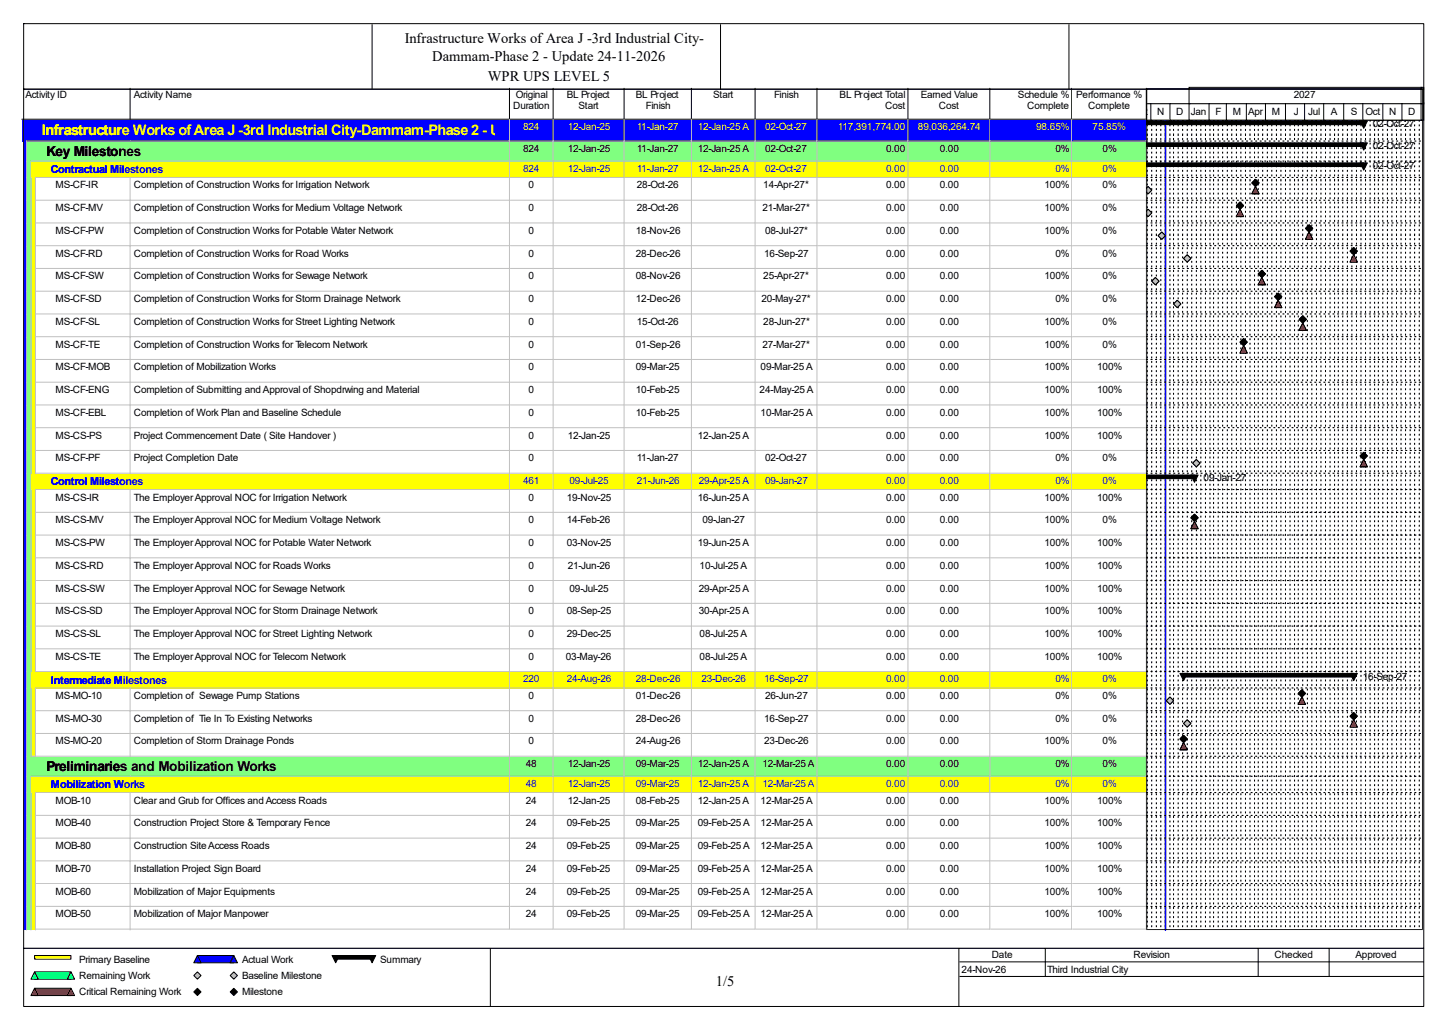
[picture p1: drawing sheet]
<svg xmlns="http://www.w3.org/2000/svg" width="420mm" height="297mm" viewBox="0 0 420 297" stroke-linecap="round" stroke-linejoin="round" font-family="sans-serif">
<defs><g id="words">
<g font-size="4.2">
<text x="117.3" y="12.4">Infrastructure Works of Area J -3rd Industrial City-</text>
<text x="125.3" y="17.7">Dammam-Phase 2 - Update 24-11-2026</text>
<text x="141.4" y="23.5">WPR UPS LEVEL 5</text>
<text x="207.5" y="285.6">1/5</text>
</g>
<text font-size="4.2" fill="#ff0" x="12.1" y="39">Infrastructure Works of Area J -3rd Industrial City-Dammam-Phase 2 - Update 24-11-2026</text>
<g font-size="4">
<text x="13.5" y="45.1">Key Milestones</text>
<text x="13.5" y="223.4">Preliminaries and Mobilization Works</text>
</g>
<g font-size="3.2" fill="#00f">
<text x="14.8" y="50.2">Contractual Milestones</text>
<text x="14.8" y="140.6">Control Milestones</text>
<text x="14.8" y="198.1">Intermediate Milestones</text>
<text x="14.8" y="228.4">Mobilization Works</text>
</g>
<g font-size="2.9">
<text x="7.4" y="28.4">Activity ID</text>
<text x="38.8" y="28.4">Activity Name</text>
<text x="149.5" y="28.4">Original</text>
<text x="164.3" y="28.4">BL Project</text>
<text x="184.3" y="28.4">BL Project</text>
<text x="206.7" y="28.4">Start</text>
<text x="224.4" y="28.4">Finish</text>
<text x="243.4" y="28.4">BL Project Total</text>
<text x="266.9" y="28.4">Earned Value</text>
<text x="295.1" y="28.4">Schedule %</text>
<text x="312" y="28.4">Performance %</text>
<text x="375" y="28.4">2027</text>
<text x="148.7" y="31.6">Duration</text>
<text x="167.7" y="31.6">Start</text>
<text x="187.2" y="31.6">Finish</text>
<text x="256.6" y="31.6">Cost</text>
<text x="272.1" y="31.6">Cost</text>
<text x="297.7" y="31.6">Complete</text>
<text x="315.4" y="31.6">Complete</text>
<text x="328.5" y="33.2">Oct</text>
<text x="335.4" y="33.2">N</text>
<text x="341" y="33.2">D</text>
<text x="345.2" y="33.2">Jan</text>
<text x="352.3" y="33.2">F</text>
<text x="357.3" y="33.2">M</text>
<text x="361.8" y="33.2">Apr</text>
<text x="368.6" y="33.2">M</text>
<text x="375" y="33.2">J</text>
<text x="379.2" y="33.2">Jul</text>
<text x="385.8" y="33.2">A</text>
<text x="391.6" y="33.2">S</text>
<text x="395.8" y="33.2">Oct</text>
<text x="402.7" y="33.2">N</text>
<text x="408.2" y="33.2">D</text>
<text x="397.9" y="36.9">02-Oct-27</text>
<text x="151.6" y="44">824</text>
<text x="164.5" y="44">12-Jan-25</text>
<text x="184.6" y="44">11-Jan-27</text>
<text x="202.3" y="44">12-Jan-25 A</text>
<text x="221.8" y="44">02-Oct-27</text>
<text x="256.8" y="44">0.00</text>
<text x="272.4" y="44">0.00</text>
<text x="305.9" y="44">0%</text>
<text x="319.6" y="44">0%</text>
<text x="397.9" y="43.2">02-Oct-27</text>
<text x="397.9" y="49">02-Oct-27</text>
<text x="16.1" y="54.6">MS-CF-IR</text>
<text x="38.8" y="54.6">Completion of Construction Works for Irrigation Network</text>
<text x="153.2" y="54.6">0</text>
<text x="184.6" y="54.6">28-Oct-26</text>
<text x="221.2" y="54.6">14-Apr-27*</text>
<text x="256.8" y="54.6">0.00</text>
<text x="272.4" y="54.6">0.00</text>
<text x="302.7" y="54.6">100%</text>
<text x="319.6" y="54.6">0%</text>
<text x="16.1" y="61.2">MS-CF-MV</text>
<text x="38.8" y="61.2">Completion of Construction Works for Medium Voltage Network</text>
<text x="153.2" y="61.2">0</text>
<text x="184.6" y="61.2">28-Oct-26</text>
<text x="221" y="61.2">21-Mar-27*</text>
<text x="256.8" y="61.2">0.00</text>
<text x="272.4" y="61.2">0.00</text>
<text x="302.7" y="61.2">100%</text>
<text x="319.6" y="61.2">0%</text>
<text x="16.1" y="67.8">MS-CF-PW</text>
<text x="38.8" y="67.8">Completion of Construction Works for Potable Water Network</text>
<text x="153.2" y="67.8">0</text>
<text x="184.3" y="67.8">18-Nov-26</text>
<text x="221.8" y="67.8">08-Jul-27*</text>
<text x="256.8" y="67.8">0.00</text>
<text x="272.4" y="67.8">0.00</text>
<text x="302.7" y="67.8">100%</text>
<text x="319.6" y="67.8">0%</text>
<text x="16.1" y="74.3">MS-CF-RD</text>
<text x="38.8" y="74.3">Completion of Construction Works for Road Works</text>
<text x="153.2" y="74.3">0</text>
<text x="184.3" y="74.3">28-Dec-26</text>
<text x="221.5" y="74.3">16-Sep-27</text>
<text x="256.8" y="74.3">0.00</text>
<text x="272.4" y="74.3">0.00</text>
<text x="305.9" y="74.3">0%</text>
<text x="319.6" y="74.3">0%</text>
<text x="16.1" y="80.9">MS-CF-SW</text>
<text x="38.8" y="80.9">Completion of Construction Works for Sewage Network</text>
<text x="153.2" y="80.9">0</text>
<text x="184.3" y="80.9">08-Nov-26</text>
<text x="221.2" y="80.9">25-Apr-27*</text>
<text x="256.8" y="80.9">0.00</text>
<text x="272.4" y="80.9">0.00</text>
<text x="302.7" y="80.9">100%</text>
<text x="319.6" y="80.9">0%</text>
<text x="16.1" y="87.5">MS-CF-SD</text>
<text x="38.8" y="87.5">Completion of Construction Works for Storm Drainage Network</text>
<text x="153.2" y="87.5">0</text>
<text x="184.3" y="87.5">12-Dec-26</text>
<text x="220.7" y="87.5">20-May-27*</text>
<text x="256.8" y="87.5">0.00</text>
<text x="272.4" y="87.5">0.00</text>
<text x="305.9" y="87.5">0%</text>
<text x="319.6" y="87.5">0%</text>
<text x="16.1" y="94.1">MS-CF-SL</text>
<text x="38.8" y="94.1">Completion of Construction Works for Street Lighting Network</text>
<text x="153.2" y="94.1">0</text>
<text x="184.6" y="94.1">15-Oct-26</text>
<text x="221.2" y="94.1">28-Jun-27*</text>
<text x="256.8" y="94.1">0.00</text>
<text x="272.4" y="94.1">0.00</text>
<text x="302.7" y="94.1">100%</text>
<text x="319.6" y="94.1">0%</text>
<text x="16.1" y="100.7">MS-CF-TE</text>
<text x="38.8" y="100.7">Completion of Construction Works for Telecom Network</text>
<text x="153.2" y="100.7">0</text>
<text x="184.3" y="100.7">01-Sep-26</text>
<text x="221" y="100.7">27-Mar-27*</text>
<text x="256.8" y="100.7">0.00</text>
<text x="272.4" y="100.7">0.00</text>
<text x="302.7" y="100.7">100%</text>
<text x="319.6" y="100.7">0%</text>
<text x="16.1" y="107.3">MS-CF-MOB</text>
<text x="38.8" y="107.3">Completion of Mobilization Works</text>
<text x="153.2" y="107.3">0</text>
<text x="184.3" y="107.3">09-Mar-25</text>
<text x="220.4" y="107.3">09-Mar-25 A</text>
<text x="256.8" y="107.3">0.00</text>
<text x="272.4" y="107.3">0.00</text>
<text x="302.7" y="107.3">100%</text>
<text x="318" y="107.3">100%</text>
<text x="16.1" y="113.9">MS-CF-ENG</text>
<text x="38.8" y="113.9">Completion of Submitting and Approval of Shopdrwing and Material</text>
<text x="153.2" y="113.9">0</text>
<text x="184.3" y="113.9">10-Feb-25</text>
<text x="220.2" y="113.9">24-May-25 A</text>
<text x="256.8" y="113.9">0.00</text>
<text x="272.4" y="113.9">0.00</text>
<text x="302.7" y="113.9">100%</text>
<text x="318" y="113.9">100%</text>
<text x="16.1" y="120.5">MS-CF-EBL</text>
<text x="38.8" y="120.5">Completion of Work Plan and Baseline Schedule</text>
<text x="153.2" y="120.5">0</text>
<text x="184.3" y="120.5">10-Feb-25</text>
<text x="220.4" y="120.5">10-Mar-25 A</text>
<text x="256.8" y="120.5">0.00</text>
<text x="272.4" y="120.5">0.00</text>
<text x="302.7" y="120.5">100%</text>
<text x="318" y="120.5">100%</text>
<text x="16.1" y="127.1">MS-CS-PS</text>
<text x="38.8" y="127.1">Project Commencement Date ( Site Handover )</text>
<text x="153.2" y="127.1">0</text>
<text x="164.5" y="127.1">12-Jan-25</text>
<text x="202.3" y="127.1">12-Jan-25 A</text>
<text x="256.8" y="127.1">0.00</text>
<text x="272.4" y="127.1">0.00</text>
<text x="302.7" y="127.1">100%</text>
<text x="318" y="127.1">100%</text>
<text x="16.1" y="133.7">MS-CF-PF</text>
<text x="38.8" y="133.7">Project Completion Date</text>
<text x="153.2" y="133.7">0</text>
<text x="184.6" y="133.7">11-Jan-27</text>
<text x="221.8" y="133.7">02-Oct-27</text>
<text x="256.8" y="133.7">0.00</text>
<text x="272.4" y="133.7">0.00</text>
<text x="305.9" y="133.7">0%</text>
<text x="319.6" y="133.7">0%</text>
<text x="348.9" y="139.5">09-Jan-27</text>
<text x="16.1" y="145">MS-CS-IR</text>
<text x="38.8" y="145">The Employer Approval NOC for Irrigation Network</text>
<text x="153.2" y="145">0</text>
<text x="164.3" y="145">19-Nov-25</text>
<text x="202.3" y="145">16-Jun-25 A</text>
<text x="256.8" y="145">0.00</text>
<text x="272.4" y="145">0.00</text>
<text x="302.7" y="145">100%</text>
<text x="318" y="145">100%</text>
<text x="16.1" y="151.6">MS-CS-MV</text>
<text x="38.8" y="151.6">The Employer Approval NOC for Medium Voltage Network</text>
<text x="153.2" y="151.6">0</text>
<text x="164.3" y="151.6">14-Feb-26</text>
<text x="203.6" y="151.6">09-Jan-27</text>
<text x="256.8" y="151.6">0.00</text>
<text x="272.4" y="151.6">0.00</text>
<text x="302.7" y="151.6">100%</text>
<text x="319.6" y="151.6">0%</text>
<text x="16.1" y="158.2">MS-CS-PW</text>
<text x="38.8" y="158.2">The Employer Approval NOC for Potable Water Network</text>
<text x="153.2" y="158.2">0</text>
<text x="164.3" y="158.2">03-Nov-25</text>
<text x="202.3" y="158.2">19-Jun-25 A</text>
<text x="256.8" y="158.2">0.00</text>
<text x="272.4" y="158.2">0.00</text>
<text x="302.7" y="158.2">100%</text>
<text x="318" y="158.2">100%</text>
<text x="16.1" y="164.8">MS-CS-RD</text>
<text x="38.8" y="164.8">The Employer Approval NOC for Roads Works</text>
<text x="153.2" y="164.8">0</text>
<text x="164.5" y="164.8">21-Jun-26</text>
<text x="202.8" y="164.8">10-Jul-25 A</text>
<text x="256.8" y="164.8">0.00</text>
<text x="272.4" y="164.8">0.00</text>
<text x="302.7" y="164.8">100%</text>
<text x="318" y="164.8">100%</text>
<text x="16.1" y="171.4">MS-CS-SW</text>
<text x="38.8" y="171.4">The Employer Approval NOC for Sewage Network</text>
<text x="153.2" y="171.4">0</text>
<text x="165.1" y="171.4">09-Jul-25</text>
<text x="202.5" y="171.4">29-Apr-25 A</text>
<text x="256.8" y="171.4">0.00</text>
<text x="272.4" y="171.4">0.00</text>
<text x="302.7" y="171.4">100%</text>
<text x="318" y="171.4">100%</text>
<text x="16.1" y="178">MS-CS-SD</text>
<text x="38.8" y="178">The Employer Approval NOC for Storm Drainage Network</text>
<text x="153.2" y="178">0</text>
<text x="164.3" y="178">08-Sep-25</text>
<text x="202.5" y="178">30-Apr-25 A</text>
<text x="256.8" y="178">0.00</text>
<text x="272.4" y="178">0.00</text>
<text x="302.7" y="178">100%</text>
<text x="318" y="178">100%</text>
<text x="16.1" y="184.6">MS-CS-SL</text>
<text x="38.8" y="184.6">The Employer Approval NOC for Street Lighting Network</text>
<text x="153.2" y="184.6">0</text>
<text x="164.3" y="184.6">29-Dec-25</text>
<text x="202.8" y="184.6">08-Jul-25 A</text>
<text x="256.8" y="184.6">0.00</text>
<text x="272.4" y="184.6">0.00</text>
<text x="302.7" y="184.6">100%</text>
<text x="318" y="184.6">100%</text>
<text x="16.1" y="191.2">MS-CS-TE</text>
<text x="38.8" y="191.2">The Employer Approval NOC for Telecom Network</text>
<text x="153.2" y="191.2">0</text>
<text x="164" y="191.2">03-May-26</text>
<text x="202.8" y="191.2">08-Jul-25 A</text>
<text x="256.8" y="191.2">0.00</text>
<text x="272.4" y="191.2">0.00</text>
<text x="302.7" y="191.2">100%</text>
<text x="318" y="191.2">100%</text>
<text x="395" y="197">16-Sep-27</text>
<text x="16.1" y="202.5">MS-MO-10</text>
<text x="38.8" y="202.5">Completion of Sewage Pump Stations</text>
<text x="153.2" y="202.5">0</text>
<text x="184.3" y="202.5">01-Dec-26</text>
<text x="221.8" y="202.5">26-Jun-27</text>
<text x="256.8" y="202.5">0.00</text>
<text x="272.4" y="202.5">0.00</text>
<text x="305.9" y="202.5">0%</text>
<text x="319.6" y="202.5">0%</text>
<text x="16.1" y="209.1">MS-MO-30</text>
<text x="38.8" y="209.1">Completion of Tie In To Existing Networks</text>
<text x="153.2" y="209.1">0</text>
<text x="184.3" y="209.1">28-Dec-26</text>
<text x="221.5" y="209.1">16-Sep-27</text>
<text x="256.8" y="209.1">0.00</text>
<text x="272.4" y="209.1">0.00</text>
<text x="305.9" y="209.1">0%</text>
<text x="319.6" y="209.1">0%</text>
<text x="16.1" y="215.7">MS-MO-20</text>
<text x="38.8" y="215.7">Completion of Storm Drainage Ponds</text>
<text x="153.2" y="215.7">0</text>
<text x="184.3" y="215.7">24-Aug-26</text>
<text x="221.5" y="215.7">23-Dec-26</text>
<text x="256.8" y="215.7">0.00</text>
<text x="272.4" y="215.7">0.00</text>
<text x="302.7" y="215.7">100%</text>
<text x="319.6" y="215.7">0%</text>
<text x="152.4" y="222.3">48</text>
<text x="164.5" y="222.3">12-Jan-25</text>
<text x="184.3" y="222.3">09-Mar-25</text>
<text x="202.3" y="222.3">12-Jan-25 A</text>
<text x="221" y="222.3">12-Mar-25 A</text>
<text x="256.8" y="222.3">0.00</text>
<text x="272.4" y="222.3">0.00</text>
<text x="305.9" y="222.3">0%</text>
<text x="319.6" y="222.3">0%</text>
<text x="16.1" y="232.8">MOB-10</text>
<text x="38.8" y="232.8">Clear and Grub for Offices and Access Roads</text>
<text x="152.4" y="232.8">24</text>
<text x="164.5" y="232.8">12-Jan-25</text>
<text x="184.3" y="232.8">08-Feb-25</text>
<text x="202.3" y="232.8">12-Jan-25 A</text>
<text x="220.4" y="232.8">12-Mar-25 A</text>
<text x="256.8" y="232.8">0.00</text>
<text x="272.4" y="232.8">0.00</text>
<text x="302.7" y="232.8">100%</text>
<text x="318" y="232.8">100%</text>
<text x="16.1" y="239.4">MOB-40</text>
<text x="38.8" y="239.4">Construction Project Store &amp; Temporary Fence</text>
<text x="152.4" y="239.4">24</text>
<text x="164.3" y="239.4">09-Feb-25</text>
<text x="184.3" y="239.4">09-Mar-25</text>
<text x="202.3" y="239.4">09-Feb-25 A</text>
<text x="220.4" y="239.4">12-Mar-25 A</text>
<text x="256.8" y="239.4">0.00</text>
<text x="272.4" y="239.4">0.00</text>
<text x="302.7" y="239.4">100%</text>
<text x="318" y="239.4">100%</text>
<text x="16.1" y="246">MOB-80</text>
<text x="38.8" y="246">Construction Site Access Roads</text>
<text x="152.4" y="246">24</text>
<text x="164.3" y="246">09-Feb-25</text>
<text x="184.3" y="246">09-Mar-25</text>
<text x="202.3" y="246">09-Feb-25 A</text>
<text x="220.4" y="246">12-Mar-25 A</text>
<text x="256.8" y="246">0.00</text>
<text x="272.4" y="246">0.00</text>
<text x="302.7" y="246">100%</text>
<text x="318" y="246">100%</text>
<text x="16.1" y="252.6">MOB-70</text>
<text x="38.8" y="252.6">Installation Project Sign Board</text>
<text x="152.4" y="252.6">24</text>
<text x="164.3" y="252.6">09-Feb-25</text>
<text x="184.3" y="252.6">09-Mar-25</text>
<text x="202.3" y="252.6">09-Feb-25 A</text>
<text x="220.4" y="252.6">12-Mar-25 A</text>
<text x="256.8" y="252.6">0.00</text>
<text x="272.4" y="252.6">0.00</text>
<text x="302.7" y="252.6">100%</text>
<text x="318" y="252.6">100%</text>
<text x="16.1" y="259.2">MOB-60</text>
<text x="38.8" y="259.2">Mobilization of Major Equipments</text>
<text x="152.4" y="259.2">24</text>
<text x="164.3" y="259.2">09-Feb-25</text>
<text x="184.3" y="259.2">09-Mar-25</text>
<text x="202.3" y="259.2">09-Feb-25 A</text>
<text x="220.4" y="259.2">12-Mar-25 A</text>
<text x="256.8" y="259.2">0.00</text>
<text x="272.4" y="259.2">0.00</text>
<text x="302.7" y="259.2">100%</text>
<text x="318" y="259.2">100%</text>
<text x="16.1" y="265.8">MOB-50</text>
<text x="38.8" y="265.8">Mobilization of Major Manpower</text>
<text x="152.4" y="265.8">24</text>
<text x="164.3" y="265.8">09-Feb-25</text>
<text x="184.3" y="265.8">09-Mar-25</text>
<text x="202.3" y="265.8">09-Feb-25 A</text>
<text x="220.4" y="265.8">12-Mar-25 A</text>
<text x="256.8" y="265.8">0.00</text>
<text x="272.4" y="265.8">0.00</text>
<text x="302.7" y="265.8">100%</text>
<text x="318" y="265.8">100%</text>
<text x="22.9" y="279">Primary Baseline</text>
<text x="70.1" y="279">Actual Work</text>
<text x="110.2" y="279">Summary</text>
<text x="278.7" y="281.9">24-Nov-26</text>
<text x="287.4" y="277.7">Date</text>
<text x="303.5" y="281.9">Third Industrial City</text>
<text x="328.5" y="277.7">Revision</text>
<text x="369.4" y="277.7">Checked</text>
<text x="392.9" y="277.7">Approved</text>
<text x="22.9" y="283.7">Remaining Work</text>
<text x="70.1" y="283.7">Baseline Milestone</text>
<text x="22.9" y="288.5">Critical Remaining Work</text>
<text x="70.1" y="288.5">Milestone</text>
</g>
<g font-size="2.9" fill="#ff0">
<text x="151.6" y="37.7">824</text>
<text x="164.5" y="37.7">12-Jan-25</text>
<text x="184.6" y="37.7">11-Jan-27</text>
<text x="202.3" y="37.7">12-Jan-25 A</text>
<text x="221.8" y="37.7">02-Oct-27</text>
<text x="242.9" y="37.7">117,391,774.00</text>
<text x="266.1" y="37.7">89,036,264.74</text>
<text x="300.4" y="37.7">98.65%</text>
<text x="316.7" y="37.7">75.85%</text>
</g>
<g font-size="2.9" fill="#00f">
<text x="151.6" y="49.8">824</text>
<text x="164.5" y="49.8">12-Jan-25</text>
<text x="184.6" y="49.8">11-Jan-27</text>
<text x="202.3" y="49.8">12-Jan-25 A</text>
<text x="221.8" y="49.8">02-Oct-27</text>
<text x="256.8" y="49.8">0.00</text>
<text x="272.4" y="49.8">0.00</text>
<text x="305.9" y="49.8">0%</text>
<text x="319.6" y="49.8">0%</text>
<text x="151.6" y="140.3">461</text>
<text x="165.1" y="140.3">09-Jul-25</text>
<text x="184.6" y="140.3">21-Jun-26</text>
<text x="202.5" y="140.3">29-Apr-25 A</text>
<text x="221.8" y="140.3">09-Jan-27</text>
<text x="256.8" y="140.3">0.00</text>
<text x="272.4" y="140.3">0.00</text>
<text x="305.9" y="140.3">0%</text>
<text x="319.6" y="140.3">0%</text>
<text x="151.6" y="197.7">220</text>
<text x="164.3" y="197.7">24-Aug-26</text>
<text x="184.3" y="197.7">28-Dec-26</text>
<text x="203.3" y="197.7">23-Dec-26</text>
<text x="221.5" y="197.7">16-Sep-27</text>
<text x="256.8" y="197.7">0.00</text>
<text x="272.4" y="197.7">0.00</text>
<text x="305.9" y="197.7">0%</text>
<text x="319.6" y="197.7">0%</text>
<text x="152.4" y="228.1">48</text>
<text x="164.5" y="228.1">12-Jan-25</text>
<text x="184.3" y="228.1">09-Mar-25</text>
<text x="202.3" y="228.1">12-Jan-25 A</text>
<text x="221" y="228.1">12-Mar-25 A</text>
<text x="256.8" y="228.1">0.00</text>
<text x="272.4" y="228.1">0.00</text>
<text x="305.9" y="228.1">0%</text>
<text x="319.6" y="228.1">0%</text>
</g>
</g></defs>
<path d="M37.7 25.6v8.9h-31.4" fill="none" stroke="#000" stroke-width=".29"/>
<path d="M38 25.6h109.9v9.2h-109.9z" fill="#fff"/>
<path d="M147.7 25.6v8.9h-110" fill="none" stroke="#000" stroke-width=".29"/>
<path d="M147.9 25.6h12.7v9.2h-12.7z" fill="#fff"/>
<path d="M160.3 25.6v8.9h-12.6" fill="none" stroke="#000" stroke-width=".29"/>
<path d="M160.6 25.6h20.5v9.2h-20.5z" fill="#fff"/>
<path d="M180.9 25.6v8.9h-20.6" fill="none" stroke="#000" stroke-width=".29"/>
<path d="M181.1 25.6h19.6v9.2h-19.6z" fill="#fff"/>
<path d="M200.4 25.6v8.9h-19.5" fill="none" stroke="#000" stroke-width=".29"/>
<path d="M200.7 25.6h18.4v9.2h-18.4z" fill="#fff"/>
<path d="M218.9 25.6v8.9h-18.5" fill="none" stroke="#000" stroke-width=".29"/>
<path d="M219.1 25.6h18v9.2h-18z" fill="#fff"/>
<path d="M236.8 25.6v8.9h-17.9" fill="none" stroke="#000" stroke-width=".29"/>
<path d="M237.1 25.6h26.3v9.2h-26.3z" fill="#fff"/>
<path d="M263.2 25.6v8.9h-26.4" fill="none" stroke="#000" stroke-width=".29"/>
<path d="M263.4 25.6h23.7v9.2h-23.7z" fill="#fff"/>
<path d="M286.9 25.6v8.9h-23.7" fill="none" stroke="#000" stroke-width=".29"/>
<path d="M287.1 25.6h23.8v9.2h-23.8z" fill="#fff"/>
<path d="M310.6 25.6v8.9h-23.7" fill="none" stroke="#000" stroke-width=".29"/>
<path d="M310.9 25.6h21.6v9.2h-21.6z" fill="#fff"/>
<path d="M332.3 25.6v8.9h-21.7" fill="none" stroke="#000" stroke-width=".29"/>
<path d="M6.6 34.8h31.4v6.3h-31.4z" fill="#00f"/>
<path d="M7.6 40.9h30.4" fill="none" stroke="#c0c0c0" stroke-width=".29"/>
<path d="M38 34.8h109.9v6.3h-109.9z" fill="#00f"/>
<path d="M147.7 34.5v6.4h-109.7" fill="none" stroke="#c0c0c0" stroke-width=".29"/>
<path d="M147.9 34.8h12.7v6.3h-12.7z" fill="#00f"/>
<path d="M160.3 34.5v6.4h-12.4" fill="none" stroke="#c0c0c0" stroke-width=".29"/>
<path d="M160.6 34.8h20.5v6.3h-20.5z" fill="#00f"/>
<path d="M180.9 34.5v6.4h-20.3" fill="none" stroke="#c0c0c0" stroke-width=".29"/>
<path d="M181.1 34.8h19.6v6.3h-19.6z" fill="#00f"/>
<path d="M200.4 34.5v6.4h-19.2" fill="none" stroke="#c0c0c0" stroke-width=".29"/>
<path d="M200.7 34.8h18.4v6.3h-18.4z" fill="#00f"/>
<path d="M218.9 34.5v6.4h-18.2" fill="none" stroke="#c0c0c0" stroke-width=".29"/>
<path d="M219.1 34.8h18v6.3h-18z" fill="#00f"/>
<path d="M236.8 34.5v6.4h-17.7" fill="none" stroke="#c0c0c0" stroke-width=".29"/>
<path d="M237.1 34.8h26.3v6.3h-26.3z" fill="#00f"/>
<path d="M263.2 34.5v6.4h-26.1" fill="none" stroke="#c0c0c0" stroke-width=".29"/>
<path d="M263.4 34.8h23.7v6.3h-23.7z" fill="#00f"/>
<path d="M286.9 34.5v6.4h-23.5" fill="none" stroke="#c0c0c0" stroke-width=".29"/>
<path d="M287.1 34.8h23.8v6.3h-23.8z" fill="#00f"/>
<path d="M310.6 34.5v6.4h-23.4" fill="none" stroke="#c0c0c0" stroke-width=".29"/>
<path d="M310.9 34.8h21.6v6.3h-21.6z" fill="#00f"/>
<path d="M332.3 34.5v6.4h-21.4" fill="none" stroke="#c0c0c0" stroke-width=".29"/>
<path d="M6.6 41.1h1.3v5.8h-1.3z" fill="#00f"/>
<path d="M7.6 40.9v6" fill="none" stroke="#c0c0c0" stroke-width=".29"/>
<path d="M7.9 41.1h30.1v5.8h-30.1z" fill="#80ff80"/>
<path d="M9 46.7h29" fill="none" stroke="#c0c0c0" stroke-width=".29"/>
<path d="M38 41.1h109.9v5.8h-109.9z" fill="#80ff80"/>
<path d="M147.7 40.9v5.8h-109.7" fill="none" stroke="#c0c0c0" stroke-width=".29"/>
<path d="M147.9 41.1h12.7v5.8h-12.7z" fill="#80ff80"/>
<path d="M160.3 40.9v5.8h-12.4" fill="none" stroke="#c0c0c0" stroke-width=".29"/>
<path d="M160.6 41.1h20.5v5.8h-20.5z" fill="#80ff80"/>
<path d="M180.9 40.9v5.8h-20.3" fill="none" stroke="#c0c0c0" stroke-width=".29"/>
<path d="M181.1 41.1h19.6v5.8h-19.6z" fill="#80ff80"/>
<path d="M200.4 40.9v5.8h-19.2" fill="none" stroke="#c0c0c0" stroke-width=".29"/>
<path d="M200.7 41.1h18.4v5.8h-18.4z" fill="#80ff80"/>
<path d="M218.9 40.9v5.8h-18.2" fill="none" stroke="#c0c0c0" stroke-width=".29"/>
<path d="M219.1 41.1h18v5.8h-18z" fill="#80ff80"/>
<path d="M236.8 40.9v5.8h-17.7" fill="none" stroke="#c0c0c0" stroke-width=".29"/>
<path d="M237.1 41.1h26.3v5.8h-26.3z" fill="#80ff80"/>
<path d="M263.2 40.9v5.8h-26.1" fill="none" stroke="#c0c0c0" stroke-width=".29"/>
<path d="M263.4 41.1h23.7v5.8h-23.7z" fill="#80ff80"/>
<path d="M286.9 40.9v5.8h-23.5" fill="none" stroke="#c0c0c0" stroke-width=".29"/>
<path d="M287.1 41.1h23.8v5.8h-23.8z" fill="#80ff80"/>
<path d="M310.6 40.9v5.8h-23.4" fill="none" stroke="#c0c0c0" stroke-width=".29"/>
<path d="M310.9 41.1h21.6v5.8h-21.6z" fill="#80ff80"/>
<path d="M332.3 40.9v5.8h-21.4" fill="none" stroke="#c0c0c0" stroke-width=".29"/>
<path d="M6.6 46.9h1.3v4.8h-1.3z" fill="#00f"/>
<path d="M7.6 46.7v5" fill="none" stroke="#c0c0c0" stroke-width=".29"/>
<path d="M7.9 46.9h1.3v4.8h-1.3z" fill="#80ff80"/>
<path d="M9 46.7v5" fill="none" stroke="#c0c0c0" stroke-width=".29"/>
<path d="M9.2 46.9h28.8v4.8h-28.8z" fill="#ff0"/>
<path d="M10.3 51.4h27.7" fill="none" stroke="#c0c0c0" stroke-width=".29"/>
<path d="M38 46.9h109.9v4.8h-109.9z" fill="#ff0"/>
<path d="M147.7 46.7v4.7h-109.7" fill="none" stroke="#c0c0c0" stroke-width=".29"/>
<path d="M147.9 46.9h12.7v4.8h-12.7z" fill="#ff0"/>
<path d="M160.3 46.7v4.7h-12.4" fill="none" stroke="#c0c0c0" stroke-width=".29"/>
<path d="M160.6 46.9h20.5v4.8h-20.5z" fill="#ff0"/>
<path d="M180.9 46.7v4.7h-20.3" fill="none" stroke="#c0c0c0" stroke-width=".29"/>
<path d="M181.1 46.9h19.6v4.8h-19.6z" fill="#ff0"/>
<path d="M200.4 46.7v4.7h-19.2" fill="none" stroke="#c0c0c0" stroke-width=".29"/>
<path d="M200.7 46.9h18.4v4.8h-18.4z" fill="#ff0"/>
<path d="M218.9 46.7v4.7h-18.2" fill="none" stroke="#c0c0c0" stroke-width=".29"/>
<path d="M219.1 46.9h18v4.8h-18z" fill="#ff0"/>
<path d="M236.8 46.7v4.7h-17.7" fill="none" stroke="#c0c0c0" stroke-width=".29"/>
<path d="M237.1 46.9h26.3v4.8h-26.3z" fill="#ff0"/>
<path d="M263.2 46.7v4.7h-26.1" fill="none" stroke="#c0c0c0" stroke-width=".29"/>
<path d="M263.4 46.9h23.7v4.8h-23.7z" fill="#ff0"/>
<path d="M286.9 46.7v4.7h-23.5" fill="none" stroke="#c0c0c0" stroke-width=".29"/>
<path d="M287.1 46.9h23.8v4.8h-23.8z" fill="#ff0"/>
<path d="M310.6 46.7v4.7h-23.4" fill="none" stroke="#c0c0c0" stroke-width=".29"/>
<path d="M310.9 46.9h21.6v4.8h-21.6z" fill="#ff0"/>
<path d="M332.3 46.7v4.7h-21.4" fill="none" stroke="#c0c0c0" stroke-width=".29"/>
<path d="M6.6 51.7h1.3v6.6h-1.3z" fill="#00f"/>
<path d="M7.6 51.4v6.9" fill="none" stroke="#c0c0c0" stroke-width=".29"/>
<path d="M7.9 51.7h1.3v6.6h-1.3z" fill="#80ff80"/>
<path d="M9 51.4v6.9" fill="none" stroke="#c0c0c0" stroke-width=".29"/>
<path d="M9.2 51.7h1.3v6.6h-1.3z" fill="#ff0"/>
<path d="M10.3 51.4v6.9" fill="none" stroke="#c0c0c0" stroke-width=".29"/>
<path d="M10.5 51.7h27.5v6.6h-27.5z" fill="#fff"/>
<path d="M10.3 58h27.7M37.7 51.4v6.9" fill="none" stroke="#c0c0c0" stroke-width=".29"/>
<path d="M38 51.7h109.9v6.6h-109.9z" fill="#fff"/>
<path d="M147.7 51.4v6.6h-109.7" fill="none" stroke="#c0c0c0" stroke-width=".29"/>
<path d="M147.9 51.7h12.7v6.6h-12.7z" fill="#fff"/>
<path d="M160.3 51.4v6.6h-12.4" fill="none" stroke="#c0c0c0" stroke-width=".29"/>
<path d="M160.6 51.7h20.5v6.6h-20.5z" fill="#fff"/>
<path d="M180.9 51.4v6.6h-20.3" fill="none" stroke="#c0c0c0" stroke-width=".29"/>
<path d="M181.1 51.7h19.6v6.6h-19.6z" fill="#fff"/>
<path d="M200.4 51.4v6.6h-19.2" fill="none" stroke="#c0c0c0" stroke-width=".29"/>
<path d="M200.7 51.7h18.4v6.6h-18.4z" fill="#fff"/>
<path d="M218.9 51.4v6.6h-18.2" fill="none" stroke="#c0c0c0" stroke-width=".29"/>
<path d="M219.1 51.7h18v6.6h-18z" fill="#fff"/>
<path d="M236.8 51.4v6.6h-17.7" fill="none" stroke="#c0c0c0" stroke-width=".29"/>
<path d="M237.1 51.7h26.3v6.6h-26.3z" fill="#fff"/>
<path d="M263.2 51.4v6.6h-26.1" fill="none" stroke="#c0c0c0" stroke-width=".29"/>
<path d="M263.4 51.7h23.7v6.6h-23.7z" fill="#fff"/>
<path d="M286.9 51.4v6.6h-23.5" fill="none" stroke="#c0c0c0" stroke-width=".29"/>
<path d="M287.1 51.7h23.8v6.6h-23.8z" fill="#fff"/>
<path d="M310.6 51.4v6.6h-23.4" fill="none" stroke="#c0c0c0" stroke-width=".29"/>
<path d="M310.9 51.7h21.6v6.6h-21.6z" fill="#fff"/>
<path d="M332.3 51.4v6.6h-21.4" fill="none" stroke="#c0c0c0" stroke-width=".29"/>
<path d="M6.6 58.3h1.3v6.6h-1.3z" fill="#00f"/>
<path d="M7.6 58v6.9" fill="none" stroke="#c0c0c0" stroke-width=".29"/>
<path d="M7.9 58.3h1.3v6.6h-1.3z" fill="#80ff80"/>
<path d="M9 58v6.9" fill="none" stroke="#c0c0c0" stroke-width=".29"/>
<path d="M9.2 58.3h1.3v6.6h-1.3z" fill="#ff0"/>
<path d="M10.3 58v6.9" fill="none" stroke="#c0c0c0" stroke-width=".29"/>
<path d="M10.5 58.3h27.5v6.6h-27.5z" fill="#fff"/>
<path d="M37.7 58v6.9M10.3 64.6h27.7" fill="none" stroke="#c0c0c0" stroke-width=".29"/>
<path d="M38 58.3h109.9v6.6h-109.9z" fill="#fff"/>
<path d="M147.7 58v6.6h-109.7" fill="none" stroke="#c0c0c0" stroke-width=".29"/>
<path d="M147.9 58.3h12.7v6.6h-12.7z" fill="#fff"/>
<path d="M160.3 58v6.6h-12.4" fill="none" stroke="#c0c0c0" stroke-width=".29"/>
<path d="M160.6 58.3h20.5v6.6h-20.5z" fill="#fff"/>
<path d="M180.9 58v6.6h-20.3" fill="none" stroke="#c0c0c0" stroke-width=".29"/>
<path d="M181.1 58.3h19.6v6.6h-19.6z" fill="#fff"/>
<path d="M200.4 58v6.6h-19.2" fill="none" stroke="#c0c0c0" stroke-width=".29"/>
<path d="M200.7 58.3h18.4v6.6h-18.4z" fill="#fff"/>
<path d="M218.9 58v6.6h-18.2" fill="none" stroke="#c0c0c0" stroke-width=".29"/>
<path d="M219.1 58.3h18v6.6h-18z" fill="#fff"/>
<path d="M236.8 58v6.6h-17.7" fill="none" stroke="#c0c0c0" stroke-width=".29"/>
<path d="M237.1 58.3h26.3v6.6h-26.3z" fill="#fff"/>
<path d="M263.2 58v6.6h-26.1" fill="none" stroke="#c0c0c0" stroke-width=".29"/>
<path d="M263.4 58.3h23.7v6.6h-23.7z" fill="#fff"/>
<path d="M286.9 58v6.6h-23.5" fill="none" stroke="#c0c0c0" stroke-width=".29"/>
<path d="M287.1 58.3h23.8v6.6h-23.8z" fill="#fff"/>
<path d="M310.6 58v6.6h-23.4" fill="none" stroke="#c0c0c0" stroke-width=".29"/>
<path d="M310.9 58.3h21.6v6.6h-21.6z" fill="#fff"/>
<path d="M332.3 58v6.6h-21.4" fill="none" stroke="#c0c0c0" stroke-width=".29"/>
<path d="M6.6 64.9h1.3v6.6h-1.3z" fill="#00f"/>
<path d="M7.6 64.6v6.9" fill="none" stroke="#c0c0c0" stroke-width=".29"/>
<path d="M7.9 64.9h1.3v6.6h-1.3z" fill="#80ff80"/>
<path d="M9 64.6v6.9" fill="none" stroke="#c0c0c0" stroke-width=".29"/>
<path d="M9.2 64.9h1.3v6.6h-1.3z" fill="#ff0"/>
<path d="M10.3 64.6v6.9" fill="none" stroke="#c0c0c0" stroke-width=".29"/>
<path d="M10.5 64.9h27.5v6.6h-27.5z" fill="#fff"/>
<path d="M10.3 71.2h27.7M37.7 64.6v6.9" fill="none" stroke="#c0c0c0" stroke-width=".29"/>
<path d="M38 64.9h109.9v6.6h-109.9z" fill="#fff"/>
<path d="M147.7 64.6v6.6h-109.7" fill="none" stroke="#c0c0c0" stroke-width=".29"/>
<path d="M147.9 64.9h12.7v6.6h-12.7z" fill="#fff"/>
<path d="M160.3 64.6v6.6h-12.4" fill="none" stroke="#c0c0c0" stroke-width=".29"/>
<path d="M160.6 64.9h20.5v6.6h-20.5z" fill="#fff"/>
<path d="M180.9 64.6v6.6h-20.3" fill="none" stroke="#c0c0c0" stroke-width=".29"/>
<path d="M181.1 64.9h19.6v6.6h-19.6z" fill="#fff"/>
<path d="M200.4 64.6v6.6h-19.2" fill="none" stroke="#c0c0c0" stroke-width=".29"/>
<path d="M200.7 64.9h18.4v6.6h-18.4z" fill="#fff"/>
<path d="M218.9 64.6v6.6h-18.2" fill="none" stroke="#c0c0c0" stroke-width=".29"/>
<path d="M219.1 64.9h18v6.6h-18z" fill="#fff"/>
<path d="M236.8 64.6v6.6h-17.7" fill="none" stroke="#c0c0c0" stroke-width=".29"/>
<path d="M237.1 64.9h26.3v6.6h-26.3z" fill="#fff"/>
<path d="M263.2 64.6v6.6h-26.1" fill="none" stroke="#c0c0c0" stroke-width=".29"/>
<path d="M263.4 64.9h23.7v6.6h-23.7z" fill="#fff"/>
<path d="M286.9 64.6v6.6h-23.5" fill="none" stroke="#c0c0c0" stroke-width=".29"/>
<path d="M287.1 64.9h23.8v6.6h-23.8z" fill="#fff"/>
<path d="M310.6 64.6v6.6h-23.4" fill="none" stroke="#c0c0c0" stroke-width=".29"/>
<path d="M310.9 64.9h21.6v6.6h-21.6z" fill="#fff"/>
<path d="M332.3 64.6v6.6h-21.4" fill="none" stroke="#c0c0c0" stroke-width=".29"/>
<path d="M6.6 71.5h1.3v6.6h-1.3z" fill="#00f"/>
<path d="M7.6 71.2v6.9" fill="none" stroke="#c0c0c0" stroke-width=".29"/>
<path d="M7.9 71.5h1.3v6.6h-1.3z" fill="#80ff80"/>
<path d="M9 71.2v6.9" fill="none" stroke="#c0c0c0" stroke-width=".29"/>
<path d="M9.2 71.5h1.3v6.6h-1.3z" fill="#ff0"/>
<path d="M10.3 71.2v6.9" fill="none" stroke="#c0c0c0" stroke-width=".29"/>
<path d="M10.5 71.5h27.5v6.6h-27.5z" fill="#fff"/>
<path d="M10.3 77.8h27.7M37.7 71.2v6.9" fill="none" stroke="#c0c0c0" stroke-width=".29"/>
<path d="M38 71.5h109.9v6.6h-109.9z" fill="#fff"/>
<path d="M147.7 71.2v6.6h-109.7" fill="none" stroke="#c0c0c0" stroke-width=".29"/>
<path d="M147.9 71.5h12.7v6.6h-12.7z" fill="#fff"/>
<path d="M160.3 71.2v6.6h-12.4" fill="none" stroke="#c0c0c0" stroke-width=".29"/>
<path d="M160.6 71.5h20.5v6.6h-20.5z" fill="#fff"/>
<path d="M180.9 71.2v6.6h-20.3" fill="none" stroke="#c0c0c0" stroke-width=".29"/>
<path d="M181.1 71.5h19.6v6.6h-19.6z" fill="#fff"/>
<path d="M200.4 71.2v6.6h-19.2" fill="none" stroke="#c0c0c0" stroke-width=".29"/>
<path d="M200.7 71.5h18.4v6.6h-18.4z" fill="#fff"/>
<path d="M218.9 71.2v6.6h-18.2" fill="none" stroke="#c0c0c0" stroke-width=".29"/>
<path d="M219.1 71.5h18v6.6h-18z" fill="#fff"/>
<path d="M236.8 71.2v6.6h-17.7" fill="none" stroke="#c0c0c0" stroke-width=".29"/>
<path d="M237.1 71.5h26.3v6.6h-26.3z" fill="#fff"/>
<path d="M263.2 71.2v6.6h-26.1" fill="none" stroke="#c0c0c0" stroke-width=".29"/>
<path d="M263.4 71.5h23.7v6.6h-23.7z" fill="#fff"/>
<path d="M286.9 71.2v6.6h-23.5" fill="none" stroke="#c0c0c0" stroke-width=".29"/>
<path d="M287.1 71.5h23.8v6.6h-23.8z" fill="#fff"/>
<path d="M310.6 71.2v6.6h-23.4" fill="none" stroke="#c0c0c0" stroke-width=".29"/>
<path d="M310.9 71.5h21.6v6.6h-21.6z" fill="#fff"/>
<path d="M332.3 71.2v6.6h-21.4" fill="none" stroke="#c0c0c0" stroke-width=".29"/>
<path d="M6.6 78.1h1.3v6.6h-1.3z" fill="#00f"/>
<path d="M7.6 77.8v6.8" fill="none" stroke="#c0c0c0" stroke-width=".29"/>
<path d="M7.9 78.1h1.3v6.6h-1.3z" fill="#80ff80"/>
<path d="M9 77.8v6.8" fill="none" stroke="#c0c0c0" stroke-width=".29"/>
<path d="M9.2 78.1h1.3v6.6h-1.3z" fill="#ff0"/>
<path d="M10.3 77.8v6.8" fill="none" stroke="#c0c0c0" stroke-width=".29"/>
<path d="M10.5 78.1h27.5v6.6h-27.5z" fill="#fff"/>
<path d="M37.7 77.8v6.8M10.3 84.4h27.7" fill="none" stroke="#c0c0c0" stroke-width=".29"/>
<path d="M38 78.1h109.9v6.6h-109.9z" fill="#fff"/>
<path d="M147.7 77.8v6.6h-109.7" fill="none" stroke="#c0c0c0" stroke-width=".29"/>
<path d="M147.9 78.1h12.7v6.6h-12.7z" fill="#fff"/>
<path d="M160.3 77.8v6.6h-12.4" fill="none" stroke="#c0c0c0" stroke-width=".29"/>
<path d="M160.6 78.1h20.5v6.6h-20.5z" fill="#fff"/>
<path d="M180.9 77.8v6.6h-20.3" fill="none" stroke="#c0c0c0" stroke-width=".29"/>
<path d="M181.1 78.1h19.6v6.6h-19.6z" fill="#fff"/>
<path d="M200.4 77.8v6.6h-19.2" fill="none" stroke="#c0c0c0" stroke-width=".29"/>
<path d="M200.7 78.1h18.4v6.6h-18.4z" fill="#fff"/>
<path d="M218.9 77.8v6.6h-18.2" fill="none" stroke="#c0c0c0" stroke-width=".29"/>
<path d="M219.1 78.1h18v6.6h-18z" fill="#fff"/>
<path d="M236.8 77.8v6.6h-17.7" fill="none" stroke="#c0c0c0" stroke-width=".29"/>
<path d="M237.1 78.1h26.3v6.6h-26.3z" fill="#fff"/>
<path d="M263.2 77.8v6.6h-26.1" fill="none" stroke="#c0c0c0" stroke-width=".29"/>
<path d="M263.4 78.1h23.7v6.6h-23.7z" fill="#fff"/>
<path d="M286.9 77.8v6.6h-23.5" fill="none" stroke="#c0c0c0" stroke-width=".29"/>
<path d="M287.1 78.1h23.8v6.6h-23.8z" fill="#fff"/>
<path d="M310.6 77.8v6.6h-23.4" fill="none" stroke="#c0c0c0" stroke-width=".29"/>
<path d="M310.9 78.1h21.6v6.6h-21.6z" fill="#fff"/>
<path d="M332.3 77.8v6.6h-21.4" fill="none" stroke="#c0c0c0" stroke-width=".29"/>
<path d="M6.6 84.7h1.3v6.5h-1.3z" fill="#00f"/>
<path d="M7.6 84.4v6.8" fill="none" stroke="#c0c0c0" stroke-width=".29"/>
<path d="M7.9 84.7h1.3v6.5h-1.3z" fill="#80ff80"/>
<path d="M9 84.4v6.8" fill="none" stroke="#c0c0c0" stroke-width=".29"/>
<path d="M9.2 84.7h1.3v6.5h-1.3z" fill="#ff0"/>
<path d="M10.3 84.4v6.8" fill="none" stroke="#c0c0c0" stroke-width=".29"/>
<path d="M10.5 84.7h27.5v6.5h-27.5z" fill="#fff"/>
<path d="M10.3 91h27.7M37.7 84.4v6.8" fill="none" stroke="#c0c0c0" stroke-width=".29"/>
<path d="M38 84.7h109.9v6.5h-109.9z" fill="#fff"/>
<path d="M147.7 84.4v6.6h-109.7" fill="none" stroke="#c0c0c0" stroke-width=".29"/>
<path d="M147.9 84.7h12.7v6.5h-12.7z" fill="#fff"/>
<path d="M160.3 84.4v6.6h-12.4" fill="none" stroke="#c0c0c0" stroke-width=".29"/>
<path d="M160.6 84.7h20.5v6.5h-20.5z" fill="#fff"/>
<path d="M180.9 84.4v6.6h-20.3" fill="none" stroke="#c0c0c0" stroke-width=".29"/>
<path d="M181.1 84.7h19.6v6.5h-19.6z" fill="#fff"/>
<path d="M200.4 84.4v6.6h-19.2" fill="none" stroke="#c0c0c0" stroke-width=".29"/>
<path d="M200.7 84.7h18.4v6.5h-18.4z" fill="#fff"/>
<path d="M218.9 84.4v6.6h-18.2" fill="none" stroke="#c0c0c0" stroke-width=".29"/>
<path d="M219.1 84.7h18v6.5h-18z" fill="#fff"/>
<path d="M236.8 84.4v6.6h-17.7" fill="none" stroke="#c0c0c0" stroke-width=".29"/>
<path d="M237.1 84.7h26.3v6.5h-26.3z" fill="#fff"/>
<path d="M263.2 84.4v6.6h-26.1" fill="none" stroke="#c0c0c0" stroke-width=".29"/>
<path d="M263.4 84.7h23.7v6.5h-23.7z" fill="#fff"/>
<path d="M286.9 84.4v6.6h-23.5" fill="none" stroke="#c0c0c0" stroke-width=".29"/>
<path d="M287.1 84.7h23.8v6.5h-23.8z" fill="#fff"/>
<path d="M310.6 84.4v6.6h-23.4" fill="none" stroke="#c0c0c0" stroke-width=".29"/>
<path d="M310.9 84.7h21.6v6.5h-21.6z" fill="#fff"/>
<path d="M332.3 84.4v6.6h-21.4" fill="none" stroke="#c0c0c0" stroke-width=".29"/>
<path d="M6.6 91.2h1.3v6.6h-1.3z" fill="#00f"/>
<path d="M7.6 91v6.8" fill="none" stroke="#c0c0c0" stroke-width=".29"/>
<path d="M7.9 91.2h1.3v6.6h-1.3z" fill="#80ff80"/>
<path d="M9 91v6.8" fill="none" stroke="#c0c0c0" stroke-width=".29"/>
<path d="M9.2 91.2h1.3v6.6h-1.3z" fill="#ff0"/>
<path d="M10.3 91v6.8" fill="none" stroke="#c0c0c0" stroke-width=".29"/>
<path d="M10.5 91.2h27.5v6.6h-27.5z" fill="#fff"/>
<path d="M10.3 97.6h27.7M37.7 91v6.8" fill="none" stroke="#c0c0c0" stroke-width=".29"/>
<path d="M38 91.2h109.9v6.6h-109.9z" fill="#fff"/>
<path d="M147.7 91v6.6h-109.7" fill="none" stroke="#c0c0c0" stroke-width=".29"/>
<path d="M147.9 91.2h12.7v6.6h-12.7z" fill="#fff"/>
<path d="M160.3 91v6.6h-12.4" fill="none" stroke="#c0c0c0" stroke-width=".29"/>
<path d="M160.6 91.2h20.5v6.6h-20.5z" fill="#fff"/>
<path d="M180.9 91v6.6h-20.3" fill="none" stroke="#c0c0c0" stroke-width=".29"/>
<path d="M181.1 91.2h19.6v6.6h-19.6z" fill="#fff"/>
<path d="M200.4 91v6.6h-19.2" fill="none" stroke="#c0c0c0" stroke-width=".29"/>
<path d="M200.7 91.2h18.4v6.6h-18.4z" fill="#fff"/>
<path d="M218.9 91v6.6h-18.2" fill="none" stroke="#c0c0c0" stroke-width=".29"/>
<path d="M219.1 91.2h18v6.6h-18z" fill="#fff"/>
<path d="M236.8 91v6.6h-17.7" fill="none" stroke="#c0c0c0" stroke-width=".29"/>
<path d="M237.1 91.2h26.3v6.6h-26.3z" fill="#fff"/>
<path d="M263.2 91v6.6h-26.1" fill="none" stroke="#c0c0c0" stroke-width=".29"/>
<path d="M263.4 91.2h23.7v6.6h-23.7z" fill="#fff"/>
<path d="M286.9 91v6.6h-23.5" fill="none" stroke="#c0c0c0" stroke-width=".29"/>
<path d="M287.1 91.2h23.8v6.6h-23.8z" fill="#fff"/>
<path d="M310.6 91v6.6h-23.4" fill="none" stroke="#c0c0c0" stroke-width=".29"/>
<path d="M310.9 91.2h21.6v6.6h-21.6z" fill="#fff"/>
<path d="M332.3 91v6.6h-21.4" fill="none" stroke="#c0c0c0" stroke-width=".29"/>
<path d="M6.6 97.8h1.3v6.6h-1.3z" fill="#00f"/>
<path d="M7.6 97.6v6.8" fill="none" stroke="#c0c0c0" stroke-width=".29"/>
<path d="M7.9 97.8h1.3v6.6h-1.3z" fill="#80ff80"/>
<path d="M9 97.6v6.8" fill="none" stroke="#c0c0c0" stroke-width=".29"/>
<path d="M9.2 97.8h1.3v6.6h-1.3z" fill="#ff0"/>
<path d="M10.3 97.6v6.8" fill="none" stroke="#c0c0c0" stroke-width=".29"/>
<path d="M10.5 97.8h27.5v6.6h-27.5z" fill="#fff"/>
<path d="M37.7 97.6v6.8M10.3 104.2h27.7" fill="none" stroke="#c0c0c0" stroke-width=".29"/>
<path d="M38 97.8h109.9v6.6h-109.9z" fill="#fff"/>
<path d="M147.7 97.6v6.6h-109.7" fill="none" stroke="#c0c0c0" stroke-width=".29"/>
<path d="M147.9 97.8h12.7v6.6h-12.7z" fill="#fff"/>
<path d="M160.3 97.6v6.6h-12.4" fill="none" stroke="#c0c0c0" stroke-width=".29"/>
<path d="M160.6 97.8h20.5v6.6h-20.5z" fill="#fff"/>
<path d="M180.9 97.6v6.6h-20.3" fill="none" stroke="#c0c0c0" stroke-width=".29"/>
<path d="M181.1 97.8h19.6v6.6h-19.6z" fill="#fff"/>
<path d="M200.4 97.6v6.6h-19.2" fill="none" stroke="#c0c0c0" stroke-width=".29"/>
<path d="M200.7 97.8h18.4v6.6h-18.4z" fill="#fff"/>
<path d="M218.9 97.6v6.6h-18.2" fill="none" stroke="#c0c0c0" stroke-width=".29"/>
<path d="M219.1 97.8h18v6.6h-18z" fill="#fff"/>
<path d="M236.8 97.6v6.6h-17.7" fill="none" stroke="#c0c0c0" stroke-width=".29"/>
<path d="M237.1 97.8h26.3v6.6h-26.3z" fill="#fff"/>
<path d="M263.2 97.6v6.6h-26.1" fill="none" stroke="#c0c0c0" stroke-width=".29"/>
<path d="M263.4 97.8h23.7v6.6h-23.7z" fill="#fff"/>
<path d="M286.9 97.6v6.6h-23.5" fill="none" stroke="#c0c0c0" stroke-width=".29"/>
<path d="M287.1 97.8h23.8v6.6h-23.8z" fill="#fff"/>
<path d="M310.6 97.6v6.6h-23.4" fill="none" stroke="#c0c0c0" stroke-width=".29"/>
<path d="M310.9 97.8h21.6v6.6h-21.6z" fill="#fff"/>
<path d="M332.3 97.6v6.6h-21.4" fill="none" stroke="#c0c0c0" stroke-width=".29"/>
<path d="M6.6 104.4h1.3v6.6h-1.3z" fill="#00f"/>
<path d="M7.6 104.2v6.8" fill="none" stroke="#c0c0c0" stroke-width=".29"/>
<path d="M7.9 104.4h1.3v6.6h-1.3z" fill="#80ff80"/>
<path d="M9 104.2v6.8" fill="none" stroke="#c0c0c0" stroke-width=".29"/>
<path d="M9.2 104.4h1.3v6.6h-1.3z" fill="#ff0"/>
<path d="M10.3 104.2v6.8" fill="none" stroke="#c0c0c0" stroke-width=".29"/>
<path d="M10.5 104.4h27.5v6.6h-27.5z" fill="#fff"/>
<path d="M10.3 110.7h27.7M37.7 104.2v6.8" fill="none" stroke="#c0c0c0" stroke-width=".29"/>
<path d="M38 104.4h109.9v6.6h-109.9z" fill="#fff"/>
<path d="M147.7 104.2v6.5h-109.7" fill="none" stroke="#c0c0c0" stroke-width=".29"/>
<path d="M147.9 104.4h12.7v6.6h-12.7z" fill="#fff"/>
<path d="M160.3 104.2v6.5h-12.4" fill="none" stroke="#c0c0c0" stroke-width=".29"/>
<path d="M160.6 104.4h20.5v6.6h-20.5z" fill="#fff"/>
<path d="M180.9 104.2v6.5h-20.3" fill="none" stroke="#c0c0c0" stroke-width=".29"/>
<path d="M181.1 104.4h19.6v6.6h-19.6z" fill="#fff"/>
<path d="M200.4 104.2v6.5h-19.2" fill="none" stroke="#c0c0c0" stroke-width=".29"/>
<path d="M200.7 104.4h18.4v6.6h-18.4z" fill="#fff"/>
<path d="M218.9 104.2v6.5h-18.2" fill="none" stroke="#c0c0c0" stroke-width=".29"/>
<path d="M219.1 104.4h18v6.6h-18z" fill="#fff"/>
<path d="M236.8 104.2v6.5h-17.7" fill="none" stroke="#c0c0c0" stroke-width=".29"/>
<path d="M237.1 104.4h26.3v6.6h-26.3z" fill="#fff"/>
<path d="M263.2 104.2v6.5h-26.1" fill="none" stroke="#c0c0c0" stroke-width=".29"/>
<path d="M263.4 104.4h23.7v6.6h-23.7z" fill="#fff"/>
<path d="M286.9 104.2v6.5h-23.5" fill="none" stroke="#c0c0c0" stroke-width=".29"/>
<path d="M287.1 104.4h23.8v6.6h-23.8z" fill="#fff"/>
<path d="M310.6 104.2v6.5h-23.4" fill="none" stroke="#c0c0c0" stroke-width=".29"/>
<path d="M310.9 104.4h21.6v6.6h-21.6z" fill="#fff"/>
<path d="M332.3 104.2v6.5h-21.4" fill="none" stroke="#c0c0c0" stroke-width=".29"/>
<path d="M6.6 111h1.3v6.6h-1.3z" fill="#00f"/>
<path d="M7.6 110.7v6.9" fill="none" stroke="#c0c0c0" stroke-width=".29"/>
<path d="M7.9 111h1.3v6.6h-1.3z" fill="#80ff80"/>
<path d="M9 110.7v6.9" fill="none" stroke="#c0c0c0" stroke-width=".29"/>
<path d="M9.2 111h1.3v6.6h-1.3z" fill="#ff0"/>
<path d="M10.3 110.7v6.9" fill="none" stroke="#c0c0c0" stroke-width=".29"/>
<path d="M10.5 111h27.5v6.6h-27.5z" fill="#fff"/>
<path d="M10.3 117.3h27.7M37.7 110.7v6.9" fill="none" stroke="#c0c0c0" stroke-width=".29"/>
<path d="M38 111h109.9v6.6h-109.9z" fill="#fff"/>
<path d="M147.7 110.7v6.6h-109.7" fill="none" stroke="#c0c0c0" stroke-width=".29"/>
<path d="M147.9 111h12.7v6.6h-12.7z" fill="#fff"/>
<path d="M160.3 110.7v6.6h-12.4" fill="none" stroke="#c0c0c0" stroke-width=".29"/>
<path d="M160.6 111h20.5v6.6h-20.5z" fill="#fff"/>
<path d="M180.9 110.7v6.6h-20.3" fill="none" stroke="#c0c0c0" stroke-width=".29"/>
<path d="M181.1 111h19.6v6.6h-19.6z" fill="#fff"/>
<path d="M200.4 110.7v6.6h-19.2" fill="none" stroke="#c0c0c0" stroke-width=".29"/>
<path d="M200.7 111h18.4v6.6h-18.4z" fill="#fff"/>
<path d="M218.9 110.7v6.6h-18.2" fill="none" stroke="#c0c0c0" stroke-width=".29"/>
<path d="M219.1 111h18v6.6h-18z" fill="#fff"/>
<path d="M236.8 110.7v6.6h-17.7" fill="none" stroke="#c0c0c0" stroke-width=".29"/>
<path d="M237.1 111h26.3v6.6h-26.3z" fill="#fff"/>
<path d="M263.2 110.7v6.6h-26.1" fill="none" stroke="#c0c0c0" stroke-width=".29"/>
<path d="M263.4 111h23.7v6.6h-23.7z" fill="#fff"/>
<path d="M286.9 110.7v6.6h-23.5" fill="none" stroke="#c0c0c0" stroke-width=".29"/>
<path d="M287.1 111h23.8v6.6h-23.8z" fill="#fff"/>
<path d="M310.6 110.7v6.6h-23.4" fill="none" stroke="#c0c0c0" stroke-width=".29"/>
<path d="M310.9 111h21.6v6.6h-21.6z" fill="#fff"/>
<path d="M332.3 110.7v6.6h-21.4" fill="none" stroke="#c0c0c0" stroke-width=".29"/>
<path d="M6.6 117.6h1.3v6.6h-1.3z" fill="#00f"/>
<path d="M7.6 117.3v6.9" fill="none" stroke="#c0c0c0" stroke-width=".29"/>
<path d="M7.9 117.6h1.3v6.6h-1.3z" fill="#80ff80"/>
<path d="M9 117.3v6.9" fill="none" stroke="#c0c0c0" stroke-width=".29"/>
<path d="M9.2 117.6h1.3v6.6h-1.3z" fill="#ff0"/>
<path d="M10.3 117.3v6.9" fill="none" stroke="#c0c0c0" stroke-width=".29"/>
<path d="M10.5 117.6h27.5v6.6h-27.5z" fill="#fff"/>
<path d="M37.7 117.3v6.9M10.3 123.9h27.7" fill="none" stroke="#c0c0c0" stroke-width=".29"/>
<path d="M38 117.6h109.9v6.6h-109.9z" fill="#fff"/>
<path d="M147.7 117.3v6.6h-109.7" fill="none" stroke="#c0c0c0" stroke-width=".29"/>
<path d="M147.9 117.6h12.7v6.6h-12.7z" fill="#fff"/>
<path d="M160.3 117.3v6.6h-12.4" fill="none" stroke="#c0c0c0" stroke-width=".29"/>
<path d="M160.6 117.6h20.5v6.6h-20.5z" fill="#fff"/>
<path d="M180.9 117.3v6.6h-20.3" fill="none" stroke="#c0c0c0" stroke-width=".29"/>
<path d="M181.1 117.6h19.6v6.6h-19.6z" fill="#fff"/>
<path d="M200.4 117.3v6.6h-19.2" fill="none" stroke="#c0c0c0" stroke-width=".29"/>
<path d="M200.7 117.6h18.4v6.6h-18.4z" fill="#fff"/>
<path d="M218.9 117.3v6.6h-18.2" fill="none" stroke="#c0c0c0" stroke-width=".29"/>
<path d="M219.1 117.6h18v6.6h-18z" fill="#fff"/>
<path d="M236.8 117.3v6.6h-17.7" fill="none" stroke="#c0c0c0" stroke-width=".29"/>
<path d="M237.1 117.6h26.3v6.6h-26.3z" fill="#fff"/>
<path d="M263.2 117.3v6.6h-26.1" fill="none" stroke="#c0c0c0" stroke-width=".29"/>
<path d="M263.4 117.6h23.7v6.6h-23.7z" fill="#fff"/>
<path d="M286.9 117.3v6.6h-23.5" fill="none" stroke="#c0c0c0" stroke-width=".29"/>
<path d="M287.1 117.6h23.8v6.6h-23.8z" fill="#fff"/>
<path d="M310.6 117.3v6.6h-23.4" fill="none" stroke="#c0c0c0" stroke-width=".29"/>
<path d="M310.9 117.6h21.6v6.6h-21.6z" fill="#fff"/>
<path d="M332.3 117.3v6.6h-21.4" fill="none" stroke="#c0c0c0" stroke-width=".29"/>
<path d="M6.6 124.2h1.3v6.6h-1.3z" fill="#00f"/>
<path d="M7.6 123.9v6.9" fill="none" stroke="#c0c0c0" stroke-width=".29"/>
<path d="M7.9 124.2h1.3v6.6h-1.3z" fill="#80ff80"/>
<path d="M9 123.9v6.9" fill="none" stroke="#c0c0c0" stroke-width=".29"/>
<path d="M9.2 124.2h1.3v6.6h-1.3z" fill="#ff0"/>
<path d="M10.3 123.9v6.9" fill="none" stroke="#c0c0c0" stroke-width=".29"/>
<path d="M10.5 124.2h27.5v6.6h-27.5z" fill="#fff"/>
<path d="M10.3 130.5h27.7M37.7 123.9v6.9" fill="none" stroke="#c0c0c0" stroke-width=".29"/>
<path d="M38 124.2h109.9v6.6h-109.9z" fill="#fff"/>
<path d="M147.7 123.9v6.6h-109.7" fill="none" stroke="#c0c0c0" stroke-width=".29"/>
<path d="M147.9 124.2h12.7v6.6h-12.7z" fill="#fff"/>
<path d="M160.3 123.9v6.6h-12.4" fill="none" stroke="#c0c0c0" stroke-width=".29"/>
<path d="M160.6 124.2h20.5v6.6h-20.5z" fill="#fff"/>
<path d="M180.9 123.9v6.6h-20.3" fill="none" stroke="#c0c0c0" stroke-width=".29"/>
<path d="M181.1 124.2h19.6v6.6h-19.6z" fill="#fff"/>
<path d="M200.4 123.9v6.6h-19.2" fill="none" stroke="#c0c0c0" stroke-width=".29"/>
<path d="M200.7 124.2h18.4v6.6h-18.4z" fill="#fff"/>
<path d="M218.9 123.9v6.6h-18.2" fill="none" stroke="#c0c0c0" stroke-width=".29"/>
<path d="M219.1 124.2h18v6.6h-18z" fill="#fff"/>
<path d="M236.8 123.9v6.6h-17.7" fill="none" stroke="#c0c0c0" stroke-width=".29"/>
<path d="M237.1 124.2h26.3v6.6h-26.3z" fill="#fff"/>
<path d="M263.2 123.9v6.6h-26.1" fill="none" stroke="#c0c0c0" stroke-width=".29"/>
<path d="M263.4 124.2h23.7v6.6h-23.7z" fill="#fff"/>
<path d="M286.9 123.9v6.6h-23.5" fill="none" stroke="#c0c0c0" stroke-width=".29"/>
<path d="M287.1 124.2h23.8v6.6h-23.8z" fill="#fff"/>
<path d="M310.6 123.9v6.6h-23.4" fill="none" stroke="#c0c0c0" stroke-width=".29"/>
<path d="M310.9 124.2h21.6v6.6h-21.6z" fill="#fff"/>
<path d="M332.3 123.9v6.6h-21.4" fill="none" stroke="#c0c0c0" stroke-width=".29"/>
<path d="M6.6 130.8h1.3v6.6h-1.3z" fill="#00f"/>
<path d="M7.6 130.5v6.9" fill="none" stroke="#c0c0c0" stroke-width=".29"/>
<path d="M7.9 130.8h1.3v6.6h-1.3z" fill="#80ff80"/>
<path d="M9 130.5v6.9" fill="none" stroke="#c0c0c0" stroke-width=".29"/>
<path d="M9.2 130.8h1.3v6.6h-1.3z" fill="#ff0"/>
<path d="M10.3 130.5v6.9" fill="none" stroke="#c0c0c0" stroke-width=".29"/>
<path d="M10.5 130.8h27.5v6.6h-27.5z" fill="#fff"/>
<path d="M10.3 137.1h27.7M37.7 130.5v6.9" fill="none" stroke="#c0c0c0" stroke-width=".29"/>
<path d="M38 130.8h109.9v6.6h-109.9z" fill="#fff"/>
<path d="M147.7 130.5v6.6h-109.7" fill="none" stroke="#c0c0c0" stroke-width=".29"/>
<path d="M147.9 130.8h12.7v6.6h-12.7z" fill="#fff"/>
<path d="M160.3 130.5v6.6h-12.4" fill="none" stroke="#c0c0c0" stroke-width=".29"/>
<path d="M160.6 130.8h20.5v6.6h-20.5z" fill="#fff"/>
<path d="M180.9 130.5v6.6h-20.3" fill="none" stroke="#c0c0c0" stroke-width=".29"/>
<path d="M181.1 130.8h19.6v6.6h-19.6z" fill="#fff"/>
<path d="M200.4 130.5v6.6h-19.2" fill="none" stroke="#c0c0c0" stroke-width=".29"/>
<path d="M200.7 130.8h18.4v6.6h-18.4z" fill="#fff"/>
<path d="M218.9 130.5v6.6h-18.2" fill="none" stroke="#c0c0c0" stroke-width=".29"/>
<path d="M219.1 130.8h18v6.6h-18z" fill="#fff"/>
<path d="M236.8 130.5v6.6h-17.7" fill="none" stroke="#c0c0c0" stroke-width=".29"/>
<path d="M237.1 130.8h26.3v6.6h-26.3z" fill="#fff"/>
<path d="M263.2 130.5v6.6h-26.1" fill="none" stroke="#c0c0c0" stroke-width=".29"/>
<path d="M263.4 130.8h23.7v6.6h-23.7z" fill="#fff"/>
<path d="M286.9 130.5v6.6h-23.5" fill="none" stroke="#c0c0c0" stroke-width=".29"/>
<path d="M287.1 130.8h23.8v6.6h-23.8z" fill="#fff"/>
<path d="M310.6 130.5v6.6h-23.4" fill="none" stroke="#c0c0c0" stroke-width=".29"/>
<path d="M310.9 130.8h21.6v6.6h-21.6z" fill="#fff"/>
<path d="M332.3 130.5v6.6h-21.4" fill="none" stroke="#c0c0c0" stroke-width=".29"/>
<path d="M6.6 137.4h1.3v4.7h-1.3z" fill="#00f"/>
<path d="M7.6 137.1v5" fill="none" stroke="#c0c0c0" stroke-width=".29"/>
<path d="M7.9 137.4h1.3v4.7h-1.3z" fill="#80ff80"/>
<path d="M9 137.1v5" fill="none" stroke="#c0c0c0" stroke-width=".29"/>
<path d="M9.2 137.4h28.8v4.7h-28.8z" fill="#ff0"/>
<path d="M10.3 141.9h27.7" fill="none" stroke="#c0c0c0" stroke-width=".29"/>
<path d="M38 137.4h109.9v4.7h-109.9z" fill="#ff0"/>
<path d="M147.7 137.1v4.8h-109.7" fill="none" stroke="#c0c0c0" stroke-width=".29"/>
<path d="M147.9 137.4h12.7v4.7h-12.7z" fill="#ff0"/>
<path d="M160.3 137.1v4.8h-12.4" fill="none" stroke="#c0c0c0" stroke-width=".29"/>
<path d="M160.6 137.4h20.5v4.7h-20.5z" fill="#ff0"/>
<path d="M180.9 137.1v4.8h-20.3" fill="none" stroke="#c0c0c0" stroke-width=".29"/>
<path d="M181.1 137.4h19.6v4.7h-19.6z" fill="#ff0"/>
<path d="M200.4 137.1v4.8h-19.2" fill="none" stroke="#c0c0c0" stroke-width=".29"/>
<path d="M200.7 137.4h18.4v4.7h-18.4z" fill="#ff0"/>
<path d="M218.9 137.1v4.8h-18.2" fill="none" stroke="#c0c0c0" stroke-width=".29"/>
<path d="M219.1 137.4h18v4.7h-18z" fill="#ff0"/>
<path d="M236.8 137.1v4.8h-17.7" fill="none" stroke="#c0c0c0" stroke-width=".29"/>
<path d="M237.1 137.4h26.3v4.7h-26.3z" fill="#ff0"/>
<path d="M263.2 137.1v4.8h-26.1" fill="none" stroke="#c0c0c0" stroke-width=".29"/>
<path d="M263.4 137.4h23.7v4.7h-23.7z" fill="#ff0"/>
<path d="M286.9 137.1v4.8h-23.5" fill="none" stroke="#c0c0c0" stroke-width=".29"/>
<path d="M287.1 137.4h23.8v4.7h-23.8z" fill="#ff0"/>
<path d="M310.6 137.1v4.8h-23.4" fill="none" stroke="#c0c0c0" stroke-width=".29"/>
<path d="M310.9 137.4h21.6v4.7h-21.6z" fill="#ff0"/>
<path d="M332.3 137.1v4.8h-21.4" fill="none" stroke="#c0c0c0" stroke-width=".29"/>
<path d="M6.6 142.1h1.3v6.6h-1.3z" fill="#00f"/>
<path d="M7.6 141.9v6.8" fill="none" stroke="#c0c0c0" stroke-width=".29"/>
<path d="M7.9 142.1h1.3v6.6h-1.3z" fill="#80ff80"/>
<path d="M9 141.9v6.8" fill="none" stroke="#c0c0c0" stroke-width=".29"/>
<path d="M9.2 142.1h1.3v6.6h-1.3z" fill="#ff0"/>
<path d="M10.3 141.9v6.8" fill="none" stroke="#c0c0c0" stroke-width=".29"/>
<path d="M10.5 142.1h27.5v6.6h-27.5z" fill="#fff"/>
<path d="M10.3 148.5h27.7M37.7 141.9v6.8" fill="none" stroke="#c0c0c0" stroke-width=".29"/>
<path d="M38 142.1h109.9v6.6h-109.9z" fill="#fff"/>
<path d="M147.7 141.9v6.6h-109.7" fill="none" stroke="#c0c0c0" stroke-width=".29"/>
<path d="M147.9 142.1h12.7v6.6h-12.7z" fill="#fff"/>
<path d="M160.3 141.9v6.6h-12.4" fill="none" stroke="#c0c0c0" stroke-width=".29"/>
<path d="M160.6 142.1h20.5v6.6h-20.5z" fill="#fff"/>
<path d="M180.9 141.9v6.6h-20.3" fill="none" stroke="#c0c0c0" stroke-width=".29"/>
<path d="M181.1 142.1h19.6v6.6h-19.6z" fill="#fff"/>
<path d="M200.4 141.9v6.6h-19.2" fill="none" stroke="#c0c0c0" stroke-width=".29"/>
<path d="M200.7 142.1h18.4v6.6h-18.4z" fill="#fff"/>
<path d="M218.9 141.9v6.6h-18.2" fill="none" stroke="#c0c0c0" stroke-width=".29"/>
<path d="M219.1 142.1h18v6.6h-18z" fill="#fff"/>
<path d="M236.8 141.9v6.6h-17.7" fill="none" stroke="#c0c0c0" stroke-width=".29"/>
<path d="M237.1 142.1h26.3v6.6h-26.3z" fill="#fff"/>
<path d="M263.2 141.9v6.6h-26.1" fill="none" stroke="#c0c0c0" stroke-width=".29"/>
<path d="M263.4 142.1h23.7v6.6h-23.7z" fill="#fff"/>
<path d="M286.9 141.9v6.6h-23.5" fill="none" stroke="#c0c0c0" stroke-width=".29"/>
<path d="M287.1 142.1h23.8v6.6h-23.8z" fill="#fff"/>
<path d="M310.6 141.9v6.6h-23.4" fill="none" stroke="#c0c0c0" stroke-width=".29"/>
<path d="M310.9 142.1h21.6v6.6h-21.6z" fill="#fff"/>
<path d="M332.3 141.9v6.6h-21.4" fill="none" stroke="#c0c0c0" stroke-width=".29"/>
<path d="M6.6 148.7h1.3v6.6h-1.3z" fill="#00f"/>
<path d="M7.6 148.5v6.8" fill="none" stroke="#c0c0c0" stroke-width=".29"/>
<path d="M7.9 148.7h1.3v6.6h-1.3z" fill="#80ff80"/>
<path d="M9 148.5v6.8" fill="none" stroke="#c0c0c0" stroke-width=".29"/>
<path d="M9.2 148.7h1.3v6.6h-1.3z" fill="#ff0"/>
<path d="M10.3 148.5v6.8" fill="none" stroke="#c0c0c0" stroke-width=".29"/>
<path d="M10.5 148.7h27.5v6.6h-27.5z" fill="#fff"/>
<path d="M10.3 155h27.7M37.7 148.5v6.8" fill="none" stroke="#c0c0c0" stroke-width=".29"/>
<path d="M38 148.7h109.9v6.6h-109.9z" fill="#fff"/>
<path d="M147.7 148.5v6.5h-109.7" fill="none" stroke="#c0c0c0" stroke-width=".29"/>
<path d="M147.9 148.7h12.7v6.6h-12.7z" fill="#fff"/>
<path d="M160.3 148.5v6.5h-12.4" fill="none" stroke="#c0c0c0" stroke-width=".29"/>
<path d="M160.6 148.7h20.5v6.6h-20.5z" fill="#fff"/>
<path d="M180.9 148.5v6.5h-20.3" fill="none" stroke="#c0c0c0" stroke-width=".29"/>
<path d="M181.1 148.7h19.6v6.6h-19.6z" fill="#fff"/>
<path d="M200.4 148.5v6.5h-19.2" fill="none" stroke="#c0c0c0" stroke-width=".29"/>
<path d="M200.7 148.7h18.4v6.6h-18.4z" fill="#fff"/>
<path d="M218.9 148.5v6.5h-18.2" fill="none" stroke="#c0c0c0" stroke-width=".29"/>
<path d="M219.1 148.7h18v6.6h-18z" fill="#fff"/>
<path d="M236.8 148.5v6.5h-17.7" fill="none" stroke="#c0c0c0" stroke-width=".29"/>
<path d="M237.1 148.7h26.3v6.6h-26.3z" fill="#fff"/>
<path d="M263.2 148.5v6.5h-26.1" fill="none" stroke="#c0c0c0" stroke-width=".29"/>
<path d="M263.4 148.7h23.7v6.6h-23.7z" fill="#fff"/>
<path d="M286.9 148.5v6.5h-23.5" fill="none" stroke="#c0c0c0" stroke-width=".29"/>
<path d="M287.1 148.7h23.8v6.6h-23.8z" fill="#fff"/>
<path d="M310.6 148.5v6.5h-23.4" fill="none" stroke="#c0c0c0" stroke-width=".29"/>
<path d="M310.9 148.7h21.6v6.6h-21.6z" fill="#fff"/>
<path d="M332.3 148.5v6.5h-21.4" fill="none" stroke="#c0c0c0" stroke-width=".29"/>
<path d="M6.6 155.3h1.3v6.6h-1.3z" fill="#00f"/>
<path d="M7.6 155v6.9" fill="none" stroke="#c0c0c0" stroke-width=".29"/>
<path d="M7.9 155.3h1.3v6.6h-1.3z" fill="#80ff80"/>
<path d="M9 155v6.9" fill="none" stroke="#c0c0c0" stroke-width=".29"/>
<path d="M9.2 155.3h1.3v6.6h-1.3z" fill="#ff0"/>
<path d="M10.3 155v6.9" fill="none" stroke="#c0c0c0" stroke-width=".29"/>
<path d="M10.5 155.3h27.5v6.6h-27.5z" fill="#fff"/>
<path d="M37.7 155v6.9M10.3 161.6h27.7" fill="none" stroke="#c0c0c0" stroke-width=".29"/>
<path d="M38 155.3h109.9v6.6h-109.9z" fill="#fff"/>
<path d="M147.7 155v6.6h-109.7" fill="none" stroke="#c0c0c0" stroke-width=".29"/>
<path d="M147.9 155.3h12.7v6.6h-12.7z" fill="#fff"/>
<path d="M160.3 155v6.6h-12.4" fill="none" stroke="#c0c0c0" stroke-width=".29"/>
<path d="M160.6 155.3h20.5v6.6h-20.5z" fill="#fff"/>
<path d="M180.9 155v6.6h-20.3" fill="none" stroke="#c0c0c0" stroke-width=".29"/>
<path d="M181.1 155.3h19.6v6.6h-19.6z" fill="#fff"/>
<path d="M200.4 155v6.6h-19.2" fill="none" stroke="#c0c0c0" stroke-width=".29"/>
<path d="M200.7 155.3h18.4v6.6h-18.4z" fill="#fff"/>
<path d="M218.9 155v6.6h-18.2" fill="none" stroke="#c0c0c0" stroke-width=".29"/>
<path d="M219.1 155.3h18v6.6h-18z" fill="#fff"/>
<path d="M236.8 155v6.6h-17.7" fill="none" stroke="#c0c0c0" stroke-width=".29"/>
<path d="M237.1 155.3h26.3v6.6h-26.3z" fill="#fff"/>
<path d="M263.2 155v6.6h-26.1" fill="none" stroke="#c0c0c0" stroke-width=".29"/>
<path d="M263.4 155.3h23.7v6.6h-23.7z" fill="#fff"/>
<path d="M286.9 155v6.6h-23.5" fill="none" stroke="#c0c0c0" stroke-width=".29"/>
<path d="M287.1 155.3h23.8v6.6h-23.8z" fill="#fff"/>
<path d="M310.6 155v6.6h-23.4" fill="none" stroke="#c0c0c0" stroke-width=".29"/>
<path d="M310.9 155.3h21.6v6.6h-21.6z" fill="#fff"/>
<path d="M332.3 155v6.6h-21.4" fill="none" stroke="#c0c0c0" stroke-width=".29"/>
<path d="M6.6 161.9h1.3v6.6h-1.3z" fill="#00f"/>
<path d="M7.6 161.6v6.9" fill="none" stroke="#c0c0c0" stroke-width=".29"/>
<path d="M7.9 161.9h1.3v6.6h-1.3z" fill="#80ff80"/>
<path d="M9 161.6v6.9" fill="none" stroke="#c0c0c0" stroke-width=".29"/>
<path d="M9.2 161.9h1.3v6.6h-1.3z" fill="#ff0"/>
<path d="M10.3 161.6v6.9" fill="none" stroke="#c0c0c0" stroke-width=".29"/>
<path d="M10.5 161.9h27.5v6.6h-27.5z" fill="#fff"/>
<path d="M10.3 168.2h27.7M37.7 161.6v6.9" fill="none" stroke="#c0c0c0" stroke-width=".29"/>
<path d="M38 161.9h109.9v6.6h-109.9z" fill="#fff"/>
<path d="M147.7 161.6v6.6h-109.7" fill="none" stroke="#c0c0c0" stroke-width=".29"/>
<path d="M147.9 161.9h12.7v6.6h-12.7z" fill="#fff"/>
<path d="M160.3 161.6v6.6h-12.4" fill="none" stroke="#c0c0c0" stroke-width=".29"/>
<path d="M160.6 161.9h20.5v6.6h-20.5z" fill="#fff"/>
<path d="M180.9 161.6v6.6h-20.3" fill="none" stroke="#c0c0c0" stroke-width=".29"/>
<path d="M181.1 161.9h19.6v6.6h-19.6z" fill="#fff"/>
<path d="M200.4 161.6v6.6h-19.2" fill="none" stroke="#c0c0c0" stroke-width=".29"/>
<path d="M200.7 161.9h18.4v6.6h-18.4z" fill="#fff"/>
<path d="M218.9 161.6v6.6h-18.2" fill="none" stroke="#c0c0c0" stroke-width=".29"/>
<path d="M219.1 161.9h18v6.6h-18z" fill="#fff"/>
<path d="M236.8 161.6v6.6h-17.7" fill="none" stroke="#c0c0c0" stroke-width=".29"/>
<path d="M237.1 161.9h26.3v6.6h-26.3z" fill="#fff"/>
<path d="M263.2 161.6v6.6h-26.1" fill="none" stroke="#c0c0c0" stroke-width=".29"/>
<path d="M263.4 161.9h23.7v6.6h-23.7z" fill="#fff"/>
<path d="M286.9 161.6v6.6h-23.5" fill="none" stroke="#c0c0c0" stroke-width=".29"/>
<path d="M287.1 161.9h23.8v6.6h-23.8z" fill="#fff"/>
<path d="M310.6 161.6v6.6h-23.4" fill="none" stroke="#c0c0c0" stroke-width=".29"/>
<path d="M310.9 161.9h21.6v6.6h-21.6z" fill="#fff"/>
<path d="M332.3 161.6v6.6h-21.4" fill="none" stroke="#c0c0c0" stroke-width=".29"/>
<path d="M6.6 168.5h1.3v6.6h-1.3z" fill="#00f"/>
<path d="M7.6 168.2v6.9" fill="none" stroke="#c0c0c0" stroke-width=".29"/>
<path d="M7.9 168.5h1.3v6.6h-1.3z" fill="#80ff80"/>
<path d="M9 168.2v6.9" fill="none" stroke="#c0c0c0" stroke-width=".29"/>
<path d="M9.2 168.5h1.3v6.6h-1.3z" fill="#ff0"/>
<path d="M10.3 168.2v6.9" fill="none" stroke="#c0c0c0" stroke-width=".29"/>
<path d="M10.5 168.5h27.5v6.6h-27.5z" fill="#fff"/>
<path d="M10.3 174.8h27.7M37.7 168.2v6.9" fill="none" stroke="#c0c0c0" stroke-width=".29"/>
<path d="M38 168.5h109.9v6.6h-109.9z" fill="#fff"/>
<path d="M147.7 168.2v6.6h-109.7" fill="none" stroke="#c0c0c0" stroke-width=".29"/>
<path d="M147.9 168.5h12.7v6.6h-12.7z" fill="#fff"/>
<path d="M160.3 168.2v6.6h-12.4" fill="none" stroke="#c0c0c0" stroke-width=".29"/>
<path d="M160.6 168.5h20.5v6.6h-20.5z" fill="#fff"/>
<path d="M180.9 168.2v6.6h-20.3" fill="none" stroke="#c0c0c0" stroke-width=".29"/>
<path d="M181.1 168.5h19.6v6.6h-19.6z" fill="#fff"/>
<path d="M200.4 168.2v6.6h-19.2" fill="none" stroke="#c0c0c0" stroke-width=".29"/>
<path d="M200.7 168.5h18.4v6.6h-18.4z" fill="#fff"/>
<path d="M218.9 168.2v6.6h-18.2" fill="none" stroke="#c0c0c0" stroke-width=".29"/>
<path d="M219.1 168.5h18v6.6h-18z" fill="#fff"/>
<path d="M236.8 168.2v6.6h-17.7" fill="none" stroke="#c0c0c0" stroke-width=".29"/>
<path d="M237.1 168.5h26.3v6.6h-26.3z" fill="#fff"/>
<path d="M263.2 168.2v6.6h-26.1" fill="none" stroke="#c0c0c0" stroke-width=".29"/>
<path d="M263.4 168.5h23.7v6.6h-23.7z" fill="#fff"/>
<path d="M286.9 168.2v6.6h-23.5" fill="none" stroke="#c0c0c0" stroke-width=".29"/>
<path d="M287.1 168.5h23.8v6.6h-23.8z" fill="#fff"/>
<path d="M310.6 168.2v6.6h-23.4" fill="none" stroke="#c0c0c0" stroke-width=".29"/>
<path d="M310.9 168.5h21.6v6.6h-21.6z" fill="#fff"/>
<path d="M332.3 168.2v6.6h-21.4" fill="none" stroke="#c0c0c0" stroke-width=".29"/>
<path d="M6.6 175.1h1.3v6.6h-1.3z" fill="#00f"/>
<path d="M7.6 174.8v6.9" fill="none" stroke="#c0c0c0" stroke-width=".29"/>
<path d="M7.9 175.1h1.3v6.6h-1.3z" fill="#80ff80"/>
<path d="M9 174.8v6.9" fill="none" stroke="#c0c0c0" stroke-width=".29"/>
<path d="M9.2 175.1h1.3v6.6h-1.3z" fill="#ff0"/>
<path d="M10.3 174.8v6.9" fill="none" stroke="#c0c0c0" stroke-width=".29"/>
<path d="M10.5 175.1h27.5v6.6h-27.5z" fill="#fff"/>
<path d="M37.7 174.8v6.9M10.3 181.4h27.7" fill="none" stroke="#c0c0c0" stroke-width=".29"/>
<path d="M38 175.1h109.9v6.6h-109.9z" fill="#fff"/>
<path d="M147.7 174.8v6.6h-109.7" fill="none" stroke="#c0c0c0" stroke-width=".29"/>
<path d="M147.9 175.1h12.7v6.6h-12.7z" fill="#fff"/>
<path d="M160.3 174.8v6.6h-12.4" fill="none" stroke="#c0c0c0" stroke-width=".29"/>
<path d="M160.6 175.1h20.5v6.6h-20.5z" fill="#fff"/>
<path d="M180.9 174.8v6.6h-20.3" fill="none" stroke="#c0c0c0" stroke-width=".29"/>
<path d="M181.1 175.1h19.6v6.6h-19.6z" fill="#fff"/>
<path d="M200.4 174.8v6.6h-19.2" fill="none" stroke="#c0c0c0" stroke-width=".29"/>
<path d="M200.7 175.1h18.4v6.6h-18.4z" fill="#fff"/>
<path d="M218.9 174.8v6.6h-18.2" fill="none" stroke="#c0c0c0" stroke-width=".29"/>
<path d="M219.1 175.1h18v6.6h-18z" fill="#fff"/>
<path d="M236.8 174.8v6.6h-17.7" fill="none" stroke="#c0c0c0" stroke-width=".29"/>
<path d="M237.1 175.1h26.3v6.6h-26.3z" fill="#fff"/>
<path d="M263.2 174.8v6.6h-26.1" fill="none" stroke="#c0c0c0" stroke-width=".29"/>
<path d="M263.4 175.1h23.7v6.6h-23.7z" fill="#fff"/>
<path d="M286.9 174.8v6.6h-23.5" fill="none" stroke="#c0c0c0" stroke-width=".29"/>
<path d="M287.1 175.1h23.8v6.6h-23.8z" fill="#fff"/>
<path d="M310.6 174.8v6.6h-23.4" fill="none" stroke="#c0c0c0" stroke-width=".29"/>
<path d="M310.9 175.1h21.6v6.6h-21.6z" fill="#fff"/>
<path d="M332.3 174.8v6.6h-21.4" fill="none" stroke="#c0c0c0" stroke-width=".29"/>
<path d="M6.6 181.7h1.3v6.6h-1.3z" fill="#00f"/>
<path d="M7.6 181.4v6.9" fill="none" stroke="#c0c0c0" stroke-width=".29"/>
<path d="M7.9 181.7h1.3v6.6h-1.3z" fill="#80ff80"/>
<path d="M9 181.4v6.9" fill="none" stroke="#c0c0c0" stroke-width=".29"/>
<path d="M9.2 181.7h1.3v6.6h-1.3z" fill="#ff0"/>
<path d="M10.3 181.4v6.9" fill="none" stroke="#c0c0c0" stroke-width=".29"/>
<path d="M10.5 181.7h27.5v6.6h-27.5z" fill="#fff"/>
<path d="M10.3 188h27.7M37.7 181.4v6.9" fill="none" stroke="#c0c0c0" stroke-width=".29"/>
<path d="M38 181.7h109.9v6.6h-109.9z" fill="#fff"/>
<path d="M147.7 181.4v6.6h-109.7" fill="none" stroke="#c0c0c0" stroke-width=".29"/>
<path d="M147.9 181.7h12.7v6.6h-12.7z" fill="#fff"/>
<path d="M160.3 181.4v6.6h-12.4" fill="none" stroke="#c0c0c0" stroke-width=".29"/>
<path d="M160.6 181.7h20.5v6.6h-20.5z" fill="#fff"/>
<path d="M180.9 181.4v6.6h-20.3" fill="none" stroke="#c0c0c0" stroke-width=".29"/>
<path d="M181.1 181.7h19.6v6.6h-19.6z" fill="#fff"/>
<path d="M200.4 181.4v6.6h-19.2" fill="none" stroke="#c0c0c0" stroke-width=".29"/>
<path d="M200.7 181.7h18.4v6.6h-18.4z" fill="#fff"/>
<path d="M218.9 181.4v6.6h-18.2" fill="none" stroke="#c0c0c0" stroke-width=".29"/>
<path d="M219.1 181.7h18v6.6h-18z" fill="#fff"/>
<path d="M236.8 181.4v6.6h-17.7" fill="none" stroke="#c0c0c0" stroke-width=".29"/>
<path d="M237.1 181.7h26.3v6.6h-26.3z" fill="#fff"/>
<path d="M263.2 181.4v6.6h-26.1" fill="none" stroke="#c0c0c0" stroke-width=".29"/>
<path d="M263.4 181.7h23.7v6.6h-23.7z" fill="#fff"/>
<path d="M286.9 181.4v6.6h-23.5" fill="none" stroke="#c0c0c0" stroke-width=".29"/>
<path d="M287.1 181.7h23.8v6.6h-23.8z" fill="#fff"/>
<path d="M310.6 181.4v6.6h-23.4" fill="none" stroke="#c0c0c0" stroke-width=".29"/>
<path d="M310.9 181.7h21.6v6.6h-21.6z" fill="#fff"/>
<path d="M332.3 181.4v6.6h-21.4" fill="none" stroke="#c0c0c0" stroke-width=".29"/>
<path d="M6.6 188.3h1.3v6.6h-1.3z" fill="#00f"/>
<path d="M7.6 188v6.9" fill="none" stroke="#c0c0c0" stroke-width=".29"/>
<path d="M7.9 188.3h1.3v6.6h-1.3z" fill="#80ff80"/>
<path d="M9 188v6.9" fill="none" stroke="#c0c0c0" stroke-width=".29"/>
<path d="M9.2 188.3h1.3v6.6h-1.3z" fill="#ff0"/>
<path d="M10.3 188v6.9" fill="none" stroke="#c0c0c0" stroke-width=".29"/>
<path d="M10.5 188.3h27.5v6.6h-27.5z" fill="#fff"/>
<path d="M10.3 194.6h27.7M37.7 188v6.9" fill="none" stroke="#c0c0c0" stroke-width=".29"/>
<path d="M38 188.3h109.9v6.6h-109.9z" fill="#fff"/>
<path d="M147.7 188v6.6h-109.7" fill="none" stroke="#c0c0c0" stroke-width=".29"/>
<path d="M147.9 188.3h12.7v6.6h-12.7z" fill="#fff"/>
<path d="M160.3 188v6.6h-12.4" fill="none" stroke="#c0c0c0" stroke-width=".29"/>
<path d="M160.6 188.3h20.5v6.6h-20.5z" fill="#fff"/>
<path d="M180.9 188v6.6h-20.3" fill="none" stroke="#c0c0c0" stroke-width=".29"/>
<path d="M181.1 188.3h19.6v6.6h-19.6z" fill="#fff"/>
<path d="M200.4 188v6.6h-19.2" fill="none" stroke="#c0c0c0" stroke-width=".29"/>
<path d="M200.7 188.3h18.4v6.6h-18.4z" fill="#fff"/>
<path d="M218.9 188v6.6h-18.2" fill="none" stroke="#c0c0c0" stroke-width=".29"/>
<path d="M219.1 188.3h18v6.6h-18z" fill="#fff"/>
<path d="M236.8 188v6.6h-17.7" fill="none" stroke="#c0c0c0" stroke-width=".29"/>
<path d="M237.1 188.3h26.3v6.6h-26.3z" fill="#fff"/>
<path d="M263.2 188v6.6h-26.1" fill="none" stroke="#c0c0c0" stroke-width=".29"/>
<path d="M263.4 188.3h23.7v6.6h-23.7z" fill="#fff"/>
<path d="M286.9 188v6.6h-23.5" fill="none" stroke="#c0c0c0" stroke-width=".29"/>
<path d="M287.1 188.3h23.8v6.6h-23.8z" fill="#fff"/>
<path d="M310.6 188v6.6h-23.4" fill="none" stroke="#c0c0c0" stroke-width=".29"/>
<path d="M310.9 188.3h21.6v6.6h-21.6z" fill="#fff"/>
<path d="M332.3 188v6.6h-21.4" fill="none" stroke="#c0c0c0" stroke-width=".29"/>
<path d="M6.6 194.9h1.3v4.7h-1.3z" fill="#00f"/>
<path d="M7.6 194.6v5" fill="none" stroke="#c0c0c0" stroke-width=".29"/>
<path d="M7.9 194.9h1.3v4.7h-1.3z" fill="#80ff80"/>
<path d="M9 194.6v5" fill="none" stroke="#c0c0c0" stroke-width=".29"/>
<path d="M9.2 194.9h28.8v4.7h-28.8z" fill="#ff0"/>
<path d="M10.3 199.4h27.7" fill="none" stroke="#c0c0c0" stroke-width=".29"/>
<path d="M38 194.9h109.9v4.7h-109.9z" fill="#ff0"/>
<path d="M147.7 194.6v4.8h-109.7" fill="none" stroke="#c0c0c0" stroke-width=".29"/>
<path d="M147.9 194.9h12.7v4.7h-12.7z" fill="#ff0"/>
<path d="M160.3 194.6v4.8h-12.4" fill="none" stroke="#c0c0c0" stroke-width=".29"/>
<path d="M160.6 194.9h20.5v4.7h-20.5z" fill="#ff0"/>
<path d="M180.9 194.6v4.8h-20.3" fill="none" stroke="#c0c0c0" stroke-width=".29"/>
<path d="M181.1 194.9h19.6v4.7h-19.6z" fill="#ff0"/>
<path d="M200.4 194.6v4.8h-19.2" fill="none" stroke="#c0c0c0" stroke-width=".29"/>
<path d="M200.7 194.9h18.4v4.7h-18.4z" fill="#ff0"/>
<path d="M218.9 194.6v4.8h-18.2" fill="none" stroke="#c0c0c0" stroke-width=".29"/>
<path d="M219.1 194.9h18v4.7h-18z" fill="#ff0"/>
<path d="M236.8 194.6v4.8h-17.7" fill="none" stroke="#c0c0c0" stroke-width=".29"/>
<path d="M237.1 194.9h26.3v4.7h-26.3z" fill="#ff0"/>
<path d="M263.2 194.6v4.8h-26.1" fill="none" stroke="#c0c0c0" stroke-width=".29"/>
<path d="M263.4 194.9h23.7v4.7h-23.7z" fill="#ff0"/>
<path d="M286.9 194.6v4.8h-23.5" fill="none" stroke="#c0c0c0" stroke-width=".29"/>
<path d="M287.1 194.9h23.8v4.7h-23.8z" fill="#ff0"/>
<path d="M310.6 194.6v4.8h-23.4" fill="none" stroke="#c0c0c0" stroke-width=".29"/>
<path d="M310.9 194.9h21.6v4.7h-21.6z" fill="#ff0"/>
<path d="M332.3 194.6v4.8h-21.4" fill="none" stroke="#c0c0c0" stroke-width=".29"/>
<path d="M6.6 199.6h1.3v6.6h-1.3z" fill="#00f"/>
<path d="M7.6 199.4v6.8" fill="none" stroke="#c0c0c0" stroke-width=".29"/>
<path d="M7.9 199.6h1.3v6.6h-1.3z" fill="#80ff80"/>
<path d="M9 199.4v6.8" fill="none" stroke="#c0c0c0" stroke-width=".29"/>
<path d="M9.2 199.6h1.3v6.6h-1.3z" fill="#ff0"/>
<path d="M10.3 199.4v6.8" fill="none" stroke="#c0c0c0" stroke-width=".29"/>
<path d="M10.5 199.6h27.5v6.6h-27.5z" fill="#fff"/>
<path d="M37.7 199.4v6.8M10.3 205.9h27.7" fill="none" stroke="#c0c0c0" stroke-width=".29"/>
<path d="M38 199.6h109.9v6.6h-109.9z" fill="#fff"/>
<path d="M147.7 199.4v6.5h-109.7" fill="none" stroke="#c0c0c0" stroke-width=".29"/>
<path d="M147.9 199.6h12.7v6.6h-12.7z" fill="#fff"/>
<path d="M160.3 199.4v6.5h-12.4" fill="none" stroke="#c0c0c0" stroke-width=".29"/>
<path d="M160.6 199.6h20.5v6.6h-20.5z" fill="#fff"/>
<path d="M180.9 199.4v6.5h-20.3" fill="none" stroke="#c0c0c0" stroke-width=".29"/>
<path d="M181.1 199.6h19.6v6.6h-19.6z" fill="#fff"/>
<path d="M200.4 199.4v6.5h-19.2" fill="none" stroke="#c0c0c0" stroke-width=".29"/>
<path d="M200.7 199.6h18.4v6.6h-18.4z" fill="#fff"/>
<path d="M218.9 199.4v6.5h-18.2" fill="none" stroke="#c0c0c0" stroke-width=".29"/>
<path d="M219.1 199.6h18v6.6h-18z" fill="#fff"/>
<path d="M236.8 199.4v6.5h-17.7" fill="none" stroke="#c0c0c0" stroke-width=".29"/>
<path d="M237.1 199.6h26.3v6.6h-26.3z" fill="#fff"/>
<path d="M263.2 199.4v6.5h-26.1" fill="none" stroke="#c0c0c0" stroke-width=".29"/>
<path d="M263.4 199.6h23.7v6.6h-23.7z" fill="#fff"/>
<path d="M286.9 199.4v6.5h-23.5" fill="none" stroke="#c0c0c0" stroke-width=".29"/>
<path d="M287.1 199.6h23.8v6.6h-23.8z" fill="#fff"/>
<path d="M310.6 199.4v6.5h-23.4" fill="none" stroke="#c0c0c0" stroke-width=".29"/>
<path d="M310.9 199.6h21.6v6.6h-21.6z" fill="#fff"/>
<path d="M332.3 199.4v6.5h-21.4" fill="none" stroke="#c0c0c0" stroke-width=".29"/>
<path d="M6.6 206.2h1.3v6.6h-1.3z" fill="#00f"/>
<path d="M7.6 205.9v6.9" fill="none" stroke="#c0c0c0" stroke-width=".29"/>
<path d="M7.9 206.2h1.3v6.6h-1.3z" fill="#80ff80"/>
<path d="M9 205.9v6.9" fill="none" stroke="#c0c0c0" stroke-width=".29"/>
<path d="M9.2 206.2h1.3v6.6h-1.3z" fill="#ff0"/>
<path d="M10.3 205.9v6.9" fill="none" stroke="#c0c0c0" stroke-width=".29"/>
<path d="M10.5 206.2h27.5v6.6h-27.5z" fill="#fff"/>
<path d="M10.3 212.5h27.7M37.7 205.9v6.9" fill="none" stroke="#c0c0c0" stroke-width=".29"/>
<path d="M38 206.2h109.9v6.6h-109.9z" fill="#fff"/>
<path d="M147.7 205.9v6.6h-109.7" fill="none" stroke="#c0c0c0" stroke-width=".29"/>
<path d="M147.9 206.2h12.7v6.6h-12.7z" fill="#fff"/>
<path d="M160.3 205.9v6.6h-12.4" fill="none" stroke="#c0c0c0" stroke-width=".29"/>
<path d="M160.6 206.2h20.5v6.6h-20.5z" fill="#fff"/>
<path d="M180.9 205.9v6.6h-20.3" fill="none" stroke="#c0c0c0" stroke-width=".29"/>
<path d="M181.1 206.2h19.6v6.6h-19.6z" fill="#fff"/>
<path d="M200.4 205.9v6.6h-19.2" fill="none" stroke="#c0c0c0" stroke-width=".29"/>
<path d="M200.7 206.2h18.4v6.6h-18.4z" fill="#fff"/>
<path d="M218.9 205.9v6.6h-18.2" fill="none" stroke="#c0c0c0" stroke-width=".29"/>
<path d="M219.1 206.2h18v6.6h-18z" fill="#fff"/>
<path d="M236.8 205.9v6.6h-17.7" fill="none" stroke="#c0c0c0" stroke-width=".29"/>
<path d="M237.1 206.2h26.3v6.6h-26.3z" fill="#fff"/>
<path d="M263.2 205.9v6.6h-26.1" fill="none" stroke="#c0c0c0" stroke-width=".29"/>
<path d="M263.4 206.2h23.7v6.6h-23.7z" fill="#fff"/>
<path d="M286.9 205.9v6.6h-23.5" fill="none" stroke="#c0c0c0" stroke-width=".29"/>
<path d="M287.1 206.2h23.8v6.6h-23.8z" fill="#fff"/>
<path d="M310.6 205.9v6.6h-23.4" fill="none" stroke="#c0c0c0" stroke-width=".29"/>
<path d="M310.9 206.2h21.6v6.6h-21.6z" fill="#fff"/>
<path d="M332.3 205.9v6.6h-21.4" fill="none" stroke="#c0c0c0" stroke-width=".29"/>
<path d="M6.6 212.8h1.3v6.6h-1.3z" fill="#00f"/>
<path d="M7.6 212.5v6.9" fill="none" stroke="#c0c0c0" stroke-width=".29"/>
<path d="M7.9 212.8h1.3v6.6h-1.3z" fill="#80ff80"/>
<path d="M9 212.5v6.9" fill="none" stroke="#c0c0c0" stroke-width=".29"/>
<path d="M9.2 212.8h1.3v6.6h-1.3z" fill="#ff0"/>
<path d="M9 219.1h1.5M10.3 212.5v6.9" fill="none" stroke="#c0c0c0" stroke-width=".29"/>
<path d="M10.5 212.8h27.5v6.6h-27.5z" fill="#fff"/>
<path d="M10.3 219.1h27.7M37.7 212.5v6.9" fill="none" stroke="#c0c0c0" stroke-width=".29"/>
<path d="M38 212.8h109.9v6.6h-109.9z" fill="#fff"/>
<path d="M147.7 212.5v6.6h-109.7" fill="none" stroke="#c0c0c0" stroke-width=".29"/>
<path d="M147.9 212.8h12.7v6.6h-12.7z" fill="#fff"/>
<path d="M160.3 212.5v6.6h-12.4" fill="none" stroke="#c0c0c0" stroke-width=".29"/>
<path d="M160.6 212.8h20.5v6.6h-20.5z" fill="#fff"/>
<path d="M180.9 212.5v6.6h-20.3" fill="none" stroke="#c0c0c0" stroke-width=".29"/>
<path d="M181.1 212.8h19.6v6.6h-19.6z" fill="#fff"/>
<path d="M200.4 212.5v6.6h-19.2" fill="none" stroke="#c0c0c0" stroke-width=".29"/>
<path d="M200.7 212.8h18.4v6.6h-18.4z" fill="#fff"/>
<path d="M218.9 212.5v6.6h-18.2" fill="none" stroke="#c0c0c0" stroke-width=".29"/>
<path d="M219.1 212.8h18v6.6h-18z" fill="#fff"/>
<path d="M236.8 212.5v6.6h-17.7" fill="none" stroke="#c0c0c0" stroke-width=".29"/>
<path d="M237.1 212.8h26.3v6.6h-26.3z" fill="#fff"/>
<path d="M263.2 212.5v6.6h-26.1" fill="none" stroke="#c0c0c0" stroke-width=".29"/>
<path d="M263.4 212.8h23.7v6.6h-23.7z" fill="#fff"/>
<path d="M286.9 212.5v6.6h-23.5" fill="none" stroke="#c0c0c0" stroke-width=".29"/>
<path d="M287.1 212.8h23.8v6.6h-23.8z" fill="#fff"/>
<path d="M310.6 212.5v6.6h-23.4" fill="none" stroke="#c0c0c0" stroke-width=".29"/>
<path d="M310.9 212.8h21.6v6.6h-21.6z" fill="#fff"/>
<path d="M332.3 212.5v6.6h-21.4" fill="none" stroke="#c0c0c0" stroke-width=".29"/>
<path d="M6.6 219.4h1.3v5.8h-1.3z" fill="#00f"/>
<path d="M7.6 219.1v6.1" fill="none" stroke="#c0c0c0" stroke-width=".29"/>
<path d="M7.9 219.4h30.1v5.8h-30.1z" fill="#80ff80"/>
<path d="M9 224.9h29" fill="none" stroke="#c0c0c0" stroke-width=".29"/>
<path d="M38 219.4h109.9v5.8h-109.9z" fill="#80ff80"/>
<path d="M147.7 219.1v5.8h-109.7" fill="none" stroke="#c0c0c0" stroke-width=".29"/>
<path d="M147.9 219.4h12.7v5.8h-12.7z" fill="#80ff80"/>
<path d="M160.3 219.1v5.8h-12.4" fill="none" stroke="#c0c0c0" stroke-width=".29"/>
<path d="M160.6 219.4h20.5v5.8h-20.5z" fill="#80ff80"/>
<path d="M180.9 219.1v5.8h-20.3" fill="none" stroke="#c0c0c0" stroke-width=".29"/>
<path d="M181.1 219.4h19.6v5.8h-19.6z" fill="#80ff80"/>
<path d="M200.4 219.1v5.8h-19.2" fill="none" stroke="#c0c0c0" stroke-width=".29"/>
<path d="M200.7 219.4h18.4v5.8h-18.4z" fill="#80ff80"/>
<path d="M218.9 219.1v5.8h-18.2" fill="none" stroke="#c0c0c0" stroke-width=".29"/>
<path d="M219.1 219.4h18v5.8h-18z" fill="#80ff80"/>
<path d="M236.8 219.1v5.8h-17.7" fill="none" stroke="#c0c0c0" stroke-width=".29"/>
<path d="M237.1 219.4h26.3v5.8h-26.3z" fill="#80ff80"/>
<path d="M263.2 219.1v5.8h-26.1" fill="none" stroke="#c0c0c0" stroke-width=".29"/>
<path d="M263.4 219.4h23.7v5.8h-23.7z" fill="#80ff80"/>
<path d="M286.9 219.1v5.8h-23.5" fill="none" stroke="#c0c0c0" stroke-width=".29"/>
<path d="M287.1 219.4h23.8v5.8h-23.8z" fill="#80ff80"/>
<path d="M310.6 219.1v5.8h-23.4" fill="none" stroke="#c0c0c0" stroke-width=".29"/>
<path d="M310.9 219.4h21.6v5.8h-21.6z" fill="#80ff80"/>
<path d="M332.3 219.1v5.8h-21.4" fill="none" stroke="#c0c0c0" stroke-width=".29"/>
<path d="M6.6 225.2h1.3v4.8h-1.3z" fill="#00f"/>
<path d="M7.6 224.9v5" fill="none" stroke="#c0c0c0" stroke-width=".29"/>
<path d="M7.9 225.2h1.3v4.8h-1.3z" fill="#80ff80"/>
<path d="M9 224.9v5" fill="none" stroke="#c0c0c0" stroke-width=".29"/>
<path d="M9.2 225.2h28.8v4.8h-28.8z" fill="#ff0"/>
<path d="M10.3 229.7h27.7" fill="none" stroke="#c0c0c0" stroke-width=".29"/>
<path d="M38 225.2h109.9v4.8h-109.9z" fill="#ff0"/>
<path d="M147.7 224.9v4.8h-109.7" fill="none" stroke="#c0c0c0" stroke-width=".29"/>
<path d="M147.9 225.2h12.7v4.8h-12.7z" fill="#ff0"/>
<path d="M160.3 224.9v4.8h-12.4" fill="none" stroke="#c0c0c0" stroke-width=".29"/>
<path d="M160.6 225.2h20.5v4.8h-20.5z" fill="#ff0"/>
<path d="M180.9 224.9v4.8h-20.3" fill="none" stroke="#c0c0c0" stroke-width=".29"/>
<path d="M181.1 225.2h19.6v4.8h-19.6z" fill="#ff0"/>
<path d="M200.4 224.9v4.8h-19.2" fill="none" stroke="#c0c0c0" stroke-width=".29"/>
<path d="M200.7 225.2h18.4v4.8h-18.4z" fill="#ff0"/>
<path d="M218.9 224.9v4.8h-18.2" fill="none" stroke="#c0c0c0" stroke-width=".29"/>
<path d="M219.1 225.2h18v4.8h-18z" fill="#ff0"/>
<path d="M236.8 224.9v4.8h-17.7" fill="none" stroke="#c0c0c0" stroke-width=".29"/>
<path d="M237.1 225.2h26.3v4.8h-26.3z" fill="#ff0"/>
<path d="M263.2 224.9v4.8h-26.1" fill="none" stroke="#c0c0c0" stroke-width=".29"/>
<path d="M263.4 225.2h23.7v4.8h-23.7z" fill="#ff0"/>
<path d="M286.9 224.9v4.8h-23.5" fill="none" stroke="#c0c0c0" stroke-width=".29"/>
<path d="M287.1 225.2h23.8v4.8h-23.8z" fill="#ff0"/>
<path d="M310.6 224.9v4.8h-23.4" fill="none" stroke="#c0c0c0" stroke-width=".29"/>
<path d="M310.9 225.2h21.6v4.8h-21.6z" fill="#ff0"/>
<path d="M332.3 224.9v4.8h-21.4" fill="none" stroke="#c0c0c0" stroke-width=".29"/>
<path d="M6.6 230h1.3v6.5h-1.3z" fill="#00f"/>
<path d="M7.6 229.7v6.8" fill="none" stroke="#c0c0c0" stroke-width=".29"/>
<path d="M7.9 230h1.3v6.5h-1.3z" fill="#80ff80"/>
<path d="M9 229.7v6.8" fill="none" stroke="#c0c0c0" stroke-width=".29"/>
<path d="M9.2 230h1.3v6.5h-1.3z" fill="#ff0"/>
<path d="M10.3 229.7v6.8" fill="none" stroke="#c0c0c0" stroke-width=".29"/>
<path d="M10.5 230h27.5v6.5h-27.5z" fill="#fff"/>
<path d="M10.3 236.3h27.7M37.7 229.7v6.8" fill="none" stroke="#c0c0c0" stroke-width=".29"/>
<path d="M38 230h109.9v6.5h-109.9z" fill="#fff"/>
<path d="M147.7 229.7v6.6h-109.7" fill="none" stroke="#c0c0c0" stroke-width=".29"/>
<path d="M147.9 230h12.7v6.5h-12.7z" fill="#fff"/>
<path d="M160.3 229.7v6.6h-12.4" fill="none" stroke="#c0c0c0" stroke-width=".29"/>
<path d="M160.6 230h20.5v6.5h-20.5z" fill="#fff"/>
<path d="M180.9 229.7v6.6h-20.3" fill="none" stroke="#c0c0c0" stroke-width=".29"/>
<path d="M181.1 230h19.6v6.5h-19.6z" fill="#fff"/>
<path d="M200.4 229.7v6.6h-19.2" fill="none" stroke="#c0c0c0" stroke-width=".29"/>
<path d="M200.7 230h18.4v6.5h-18.4z" fill="#fff"/>
<path d="M218.9 229.7v6.6h-18.2" fill="none" stroke="#c0c0c0" stroke-width=".29"/>
<path d="M219.1 230h18v6.5h-18z" fill="#fff"/>
<path d="M236.8 229.7v6.6h-17.7" fill="none" stroke="#c0c0c0" stroke-width=".29"/>
<path d="M237.1 230h26.3v6.5h-26.3z" fill="#fff"/>
<path d="M263.2 229.7v6.6h-26.1" fill="none" stroke="#c0c0c0" stroke-width=".29"/>
<path d="M263.4 230h23.7v6.5h-23.7z" fill="#fff"/>
<path d="M286.9 229.7v6.6h-23.5" fill="none" stroke="#c0c0c0" stroke-width=".29"/>
<path d="M287.1 230h23.8v6.5h-23.8z" fill="#fff"/>
<path d="M310.6 229.7v6.6h-23.4" fill="none" stroke="#c0c0c0" stroke-width=".29"/>
<path d="M310.9 230h21.6v6.5h-21.6z" fill="#fff"/>
<path d="M332.3 229.7v6.6h-21.4" fill="none" stroke="#c0c0c0" stroke-width=".29"/>
<path d="M6.6 236.5h1.3v6.6h-1.3z" fill="#00f"/>
<path d="M7.6 236.3v6.8" fill="none" stroke="#c0c0c0" stroke-width=".29"/>
<path d="M7.9 236.5h1.3v6.6h-1.3z" fill="#80ff80"/>
<path d="M9 236.3v6.8" fill="none" stroke="#c0c0c0" stroke-width=".29"/>
<path d="M9.2 236.5h1.3v6.6h-1.3z" fill="#ff0"/>
<path d="M10.3 236.3v6.8" fill="none" stroke="#c0c0c0" stroke-width=".29"/>
<path d="M10.5 236.5h27.5v6.6h-27.5z" fill="#fff"/>
<path d="M37.7 236.3v6.8M10.3 242.9h27.7" fill="none" stroke="#c0c0c0" stroke-width=".29"/>
<path d="M38 236.5h109.9v6.6h-109.9z" fill="#fff"/>
<path d="M147.7 236.3v6.6h-109.7" fill="none" stroke="#c0c0c0" stroke-width=".29"/>
<path d="M147.9 236.5h12.7v6.6h-12.7z" fill="#fff"/>
<path d="M160.3 236.3v6.6h-12.4" fill="none" stroke="#c0c0c0" stroke-width=".29"/>
<path d="M160.6 236.5h20.5v6.6h-20.5z" fill="#fff"/>
<path d="M180.9 236.3v6.6h-20.3" fill="none" stroke="#c0c0c0" stroke-width=".29"/>
<path d="M181.1 236.5h19.6v6.6h-19.6z" fill="#fff"/>
<path d="M200.4 236.3v6.6h-19.2" fill="none" stroke="#c0c0c0" stroke-width=".29"/>
<path d="M200.7 236.5h18.4v6.6h-18.4z" fill="#fff"/>
<path d="M218.9 236.3v6.6h-18.2" fill="none" stroke="#c0c0c0" stroke-width=".29"/>
<path d="M219.1 236.5h18v6.6h-18z" fill="#fff"/>
<path d="M236.8 236.3v6.6h-17.7" fill="none" stroke="#c0c0c0" stroke-width=".29"/>
<path d="M237.1 236.5h26.3v6.6h-26.3z" fill="#fff"/>
<path d="M263.2 236.3v6.6h-26.1" fill="none" stroke="#c0c0c0" stroke-width=".29"/>
<path d="M263.4 236.5h23.7v6.6h-23.7z" fill="#fff"/>
<path d="M286.9 236.3v6.6h-23.5" fill="none" stroke="#c0c0c0" stroke-width=".29"/>
<path d="M287.1 236.5h23.8v6.6h-23.8z" fill="#fff"/>
<path d="M310.6 236.3v6.6h-23.4" fill="none" stroke="#c0c0c0" stroke-width=".29"/>
<path d="M310.9 236.5h21.6v6.6h-21.6z" fill="#fff"/>
<path d="M332.3 236.3v6.6h-21.4" fill="none" stroke="#c0c0c0" stroke-width=".29"/>
<path d="M6.6 243.1h1.3v6.6h-1.3z" fill="#00f"/>
<path d="M7.6 242.9v6.8" fill="none" stroke="#c0c0c0" stroke-width=".29"/>
<path d="M7.9 243.1h1.3v6.6h-1.3z" fill="#80ff80"/>
<path d="M9 242.9v6.8" fill="none" stroke="#c0c0c0" stroke-width=".29"/>
<path d="M9.2 243.1h1.3v6.6h-1.3z" fill="#ff0"/>
<path d="M10.3 242.9v6.8" fill="none" stroke="#c0c0c0" stroke-width=".29"/>
<path d="M10.5 243.1h27.5v6.6h-27.5z" fill="#fff"/>
<path d="M10.3 249.5h27.7M37.7 242.9v6.8" fill="none" stroke="#c0c0c0" stroke-width=".29"/>
<path d="M38 243.1h109.9v6.6h-109.9z" fill="#fff"/>
<path d="M147.7 242.9v6.6h-109.7" fill="none" stroke="#c0c0c0" stroke-width=".29"/>
<path d="M147.9 243.1h12.7v6.6h-12.7z" fill="#fff"/>
<path d="M160.3 242.9v6.6h-12.4" fill="none" stroke="#c0c0c0" stroke-width=".29"/>
<path d="M160.6 243.1h20.5v6.6h-20.5z" fill="#fff"/>
<path d="M180.9 242.9v6.6h-20.3" fill="none" stroke="#c0c0c0" stroke-width=".29"/>
<path d="M181.1 243.1h19.6v6.6h-19.6z" fill="#fff"/>
<path d="M200.4 242.9v6.6h-19.2" fill="none" stroke="#c0c0c0" stroke-width=".29"/>
<path d="M200.7 243.1h18.4v6.6h-18.4z" fill="#fff"/>
<path d="M218.9 242.9v6.6h-18.2" fill="none" stroke="#c0c0c0" stroke-width=".29"/>
<path d="M219.1 243.1h18v6.6h-18z" fill="#fff"/>
<path d="M236.8 242.9v6.6h-17.7" fill="none" stroke="#c0c0c0" stroke-width=".29"/>
<path d="M237.1 243.1h26.3v6.6h-26.3z" fill="#fff"/>
<path d="M263.2 242.9v6.6h-26.1" fill="none" stroke="#c0c0c0" stroke-width=".29"/>
<path d="M263.4 243.1h23.7v6.6h-23.7z" fill="#fff"/>
<path d="M286.9 242.9v6.6h-23.5" fill="none" stroke="#c0c0c0" stroke-width=".29"/>
<path d="M287.1 243.1h23.8v6.6h-23.8z" fill="#fff"/>
<path d="M310.6 242.9v6.6h-23.4" fill="none" stroke="#c0c0c0" stroke-width=".29"/>
<path d="M310.9 243.1h21.6v6.6h-21.6z" fill="#fff"/>
<path d="M332.3 242.9v6.6h-21.4" fill="none" stroke="#c0c0c0" stroke-width=".29"/>
<path d="M6.6 249.7h1.3v6.6h-1.3z" fill="#00f"/>
<path d="M7.6 249.5v6.8" fill="none" stroke="#c0c0c0" stroke-width=".29"/>
<path d="M7.9 249.7h1.3v6.6h-1.3z" fill="#80ff80"/>
<path d="M9 249.5v6.8" fill="none" stroke="#c0c0c0" stroke-width=".29"/>
<path d="M9.2 249.7h1.3v6.6h-1.3z" fill="#ff0"/>
<path d="M10.3 249.5v6.8" fill="none" stroke="#c0c0c0" stroke-width=".29"/>
<path d="M10.5 249.7h27.5v6.6h-27.5z" fill="#fff"/>
<path d="M10.3 256h27.7M37.7 249.5v6.8" fill="none" stroke="#c0c0c0" stroke-width=".29"/>
<path d="M38 249.7h109.9v6.6h-109.9z" fill="#fff"/>
<path d="M147.7 249.5v6.5h-109.7" fill="none" stroke="#c0c0c0" stroke-width=".29"/>
<path d="M147.9 249.7h12.7v6.6h-12.7z" fill="#fff"/>
<path d="M160.3 249.5v6.5h-12.4" fill="none" stroke="#c0c0c0" stroke-width=".29"/>
<path d="M160.6 249.7h20.5v6.6h-20.5z" fill="#fff"/>
<path d="M180.9 249.5v6.5h-20.3" fill="none" stroke="#c0c0c0" stroke-width=".29"/>
<path d="M181.1 249.7h19.6v6.6h-19.6z" fill="#fff"/>
<path d="M200.4 249.5v6.5h-19.2" fill="none" stroke="#c0c0c0" stroke-width=".29"/>
<path d="M200.7 249.7h18.4v6.6h-18.4z" fill="#fff"/>
<path d="M218.9 249.5v6.5h-18.2" fill="none" stroke="#c0c0c0" stroke-width=".29"/>
<path d="M219.1 249.7h18v6.6h-18z" fill="#fff"/>
<path d="M236.8 249.5v6.5h-17.7" fill="none" stroke="#c0c0c0" stroke-width=".29"/>
<path d="M237.1 249.7h26.3v6.6h-26.3z" fill="#fff"/>
<path d="M263.2 249.5v6.5h-26.1" fill="none" stroke="#c0c0c0" stroke-width=".29"/>
<path d="M263.4 249.7h23.7v6.6h-23.7z" fill="#fff"/>
<path d="M286.9 249.5v6.5h-23.5" fill="none" stroke="#c0c0c0" stroke-width=".29"/>
<path d="M287.1 249.7h23.8v6.6h-23.8z" fill="#fff"/>
<path d="M310.6 249.5v6.5h-23.4" fill="none" stroke="#c0c0c0" stroke-width=".29"/>
<path d="M310.9 249.7h21.6v6.6h-21.6z" fill="#fff"/>
<path d="M332.3 249.5v6.5h-21.4" fill="none" stroke="#c0c0c0" stroke-width=".29"/>
<path d="M6.6 256.3h1.3v6.6h-1.3z" fill="#00f"/>
<path d="M7.6 256v6.9" fill="none" stroke="#c0c0c0" stroke-width=".29"/>
<path d="M7.9 256.3h1.3v6.6h-1.3z" fill="#80ff80"/>
<path d="M9 256v6.9" fill="none" stroke="#c0c0c0" stroke-width=".29"/>
<path d="M9.2 256.3h1.3v6.6h-1.3z" fill="#ff0"/>
<path d="M10.3 256v6.9" fill="none" stroke="#c0c0c0" stroke-width=".29"/>
<path d="M10.5 256.3h27.5v6.6h-27.5z" fill="#fff"/>
<path d="M37.7 256v6.9M10.3 262.6h27.7" fill="none" stroke="#c0c0c0" stroke-width=".29"/>
<path d="M38 256.3h109.9v6.6h-109.9z" fill="#fff"/>
<path d="M147.7 256v6.6h-109.7" fill="none" stroke="#c0c0c0" stroke-width=".29"/>
<path d="M147.9 256.3h12.7v6.6h-12.7z" fill="#fff"/>
<path d="M160.3 256v6.6h-12.4" fill="none" stroke="#c0c0c0" stroke-width=".29"/>
<path d="M160.6 256.3h20.5v6.6h-20.5z" fill="#fff"/>
<path d="M180.9 256v6.6h-20.3" fill="none" stroke="#c0c0c0" stroke-width=".29"/>
<path d="M181.1 256.3h19.6v6.6h-19.6z" fill="#fff"/>
<path d="M200.4 256v6.6h-19.2" fill="none" stroke="#c0c0c0" stroke-width=".29"/>
<path d="M200.7 256.3h18.4v6.6h-18.4z" fill="#fff"/>
<path d="M218.9 256v6.6h-18.2" fill="none" stroke="#c0c0c0" stroke-width=".29"/>
<path d="M219.1 256.3h18v6.6h-18z" fill="#fff"/>
<path d="M236.8 256v6.6h-17.7" fill="none" stroke="#c0c0c0" stroke-width=".29"/>
<path d="M237.1 256.3h26.3v6.6h-26.3z" fill="#fff"/>
<path d="M263.2 256v6.6h-26.1" fill="none" stroke="#c0c0c0" stroke-width=".29"/>
<path d="M263.4 256.3h23.7v6.6h-23.7z" fill="#fff"/>
<path d="M286.9 256v6.6h-23.5" fill="none" stroke="#c0c0c0" stroke-width=".29"/>
<path d="M287.1 256.3h23.8v6.6h-23.8z" fill="#fff"/>
<path d="M310.6 256v6.6h-23.4" fill="none" stroke="#c0c0c0" stroke-width=".29"/>
<path d="M310.9 256.3h21.6v6.6h-21.6z" fill="#fff"/>
<path d="M332.3 256v6.6h-21.4" fill="none" stroke="#c0c0c0" stroke-width=".29"/>
<path d="M6.6 262.9h1.3v6.6h-1.3z" fill="#00f"/>
<path d="M7.6 262.6v6.9" fill="none" stroke="#c0c0c0" stroke-width=".29"/>
<path d="M7.9 262.9h1.3v6.6h-1.3z" fill="#80ff80"/>
<path d="M9 262.6v6.9" fill="none" stroke="#c0c0c0" stroke-width=".29"/>
<path d="M9.2 262.9h1.3v6.6h-1.3z" fill="#ff0"/>
<path d="M10.3 262.6v6.9" fill="none" stroke="#c0c0c0" stroke-width=".29"/>
<path d="M10.5 262.9h27.5v6.6h-27.5z" fill="#fff"/>
<path d="M10.3 269.2h27.7M37.7 262.6v6.9" fill="none" stroke="#c0c0c0" stroke-width=".29"/>
<path d="M38 262.9h109.9v6.6h-109.9z" fill="#fff"/>
<path d="M147.7 262.6v6.6h-109.7" fill="none" stroke="#c0c0c0" stroke-width=".29"/>
<path d="M147.9 262.9h12.7v6.6h-12.7z" fill="#fff"/>
<path d="M160.3 262.6v6.6h-12.4" fill="none" stroke="#c0c0c0" stroke-width=".29"/>
<path d="M160.6 262.9h20.5v6.6h-20.5z" fill="#fff"/>
<path d="M180.9 262.6v6.6h-20.3" fill="none" stroke="#c0c0c0" stroke-width=".29"/>
<path d="M181.1 262.9h19.6v6.6h-19.6z" fill="#fff"/>
<path d="M200.4 262.6v6.6h-19.2" fill="none" stroke="#c0c0c0" stroke-width=".29"/>
<path d="M200.7 262.9h18.4v6.6h-18.4z" fill="#fff"/>
<path d="M218.9 262.6v6.6h-18.2" fill="none" stroke="#c0c0c0" stroke-width=".29"/>
<path d="M219.1 262.9h18v6.6h-18z" fill="#fff"/>
<path d="M236.8 262.6v6.6h-17.7" fill="none" stroke="#c0c0c0" stroke-width=".29"/>
<path d="M237.1 262.9h26.3v6.6h-26.3z" fill="#fff"/>
<path d="M263.2 262.6v6.6h-26.1" fill="none" stroke="#c0c0c0" stroke-width=".29"/>
<path d="M263.4 262.9h23.7v6.6h-23.7z" fill="#fff"/>
<path d="M286.9 262.6v6.6h-23.5" fill="none" stroke="#c0c0c0" stroke-width=".29"/>
<path d="M287.1 262.9h23.8v6.6h-23.8z" fill="#fff"/>
<path d="M310.6 262.6v6.6h-23.4" fill="none" stroke="#c0c0c0" stroke-width=".29"/>
<path d="M310.9 262.9h21.6v6.6h-21.6z" fill="#fff"/>
<path d="M332.3 262.6v6.6h-21.4" fill="none" stroke="#c0c0c0" stroke-width=".29"/>
<path d="M332.2 25.6h80.2v243.9h-80.2z" fill="#fff"/>
<path d="M332.2 25.5h79.9v9.3h-79.9z" fill-rule="evenodd" fill="#fff" stroke="#000" stroke-width=".29"/>
<g fill="none" stroke="#000" stroke-width=".29">
<path d="M332.5 34.8v.5M332.5 36.1v.6M332.5 37.4v.6M332.5 38.8v.5M333.8 34.8v.5M333.8 36.1v.6M333.8 37.4v.6M333.8 38.8v.5M335.2 34.8v.5M335.2 36.1v.6M335.2 37.4v.6M335.2 38.8v.5"/>
<path d="M336.5 34.8v.5M336.5 36.1v.6M336.5 37.4v.6M336.5 38.8v.5M337.8 34.8v.5M337.8 36.1v.6M337.8 37.4v.6M337.8 38.8v.5M339.1 34.8v.5M339.1 36.1v.6M339.1 37.4v.6M339.1 38.8v.5"/>
<path d="M340.2 34.8v.5M340.2 36.1v.6M340.2 37.4v.6M340.2 38.8v.5M341.5 34.8v.5M341.5 36.1v.6M341.5 37.4v.6M341.5 38.8v.5M342.8 34.8v.5M342.8 36.1v.6M342.8 37.4v.6M342.8 38.8v.5"/>
<path d="M344.1 34.8v.5M344.1 36.1v.6M344.1 37.4v.6M344.1 38.8v.5M345.4 34.8v.5M345.4 36.1v.6M345.4 37.4v.6M345.4 38.8v.5M346.8 34.8v.5M346.8 36.1v.6M346.8 37.4v.6M346.8 38.8v.5"/>
<path d="M348.1 34.8v.5M348.1 36.1v.6M348.1 37.4v.6M348.1 38.8v.5M349.4 34.8v.5M349.4 36.1v.6M349.4 37.4v.6M349.4 38.8v.5M350.7 34.8v.5M350.7 36.1v.6M350.7 37.4v.6M350.7 38.8v.5"/>
<path d="M351.8 34.8v.5M351.8 36.1v.6M351.8 37.4v.6M351.8 38.8v.5M353.1 34.8v.5M353.1 36.1v.6M353.1 37.4v.6M353.1 38.8v.5M354.4 34.8v.5M354.4 36.1v.6M354.4 37.4v.6M354.4 38.8v.5"/>
<path d="M355.7 34.8v.5M355.7 36.1v.6M355.7 37.4v.6M355.7 38.8v.5M357 34.8v.5M357 36.1v.6M357 37.4v.6M357 38.8v.5M358.4 34.8v.5M358.4 36.1v.6M358.4 37.4v.6M358.4 38.8v.5"/>
<path d="M359.7 34.8v.5M359.7 36.1v.6M359.7 37.4v.6M359.7 38.8v.5M361 34.8v.5M361 36.1v.6M361 37.4v.6M361 38.8v.5M362.3 34.8v.5M362.3 36.1v.6M362.3 37.4v.6M362.3 38.8v.5"/>
<path d="M363.6 34.8v.5M363.6 36.1v.6M363.6 37.4v.6M363.6 38.8v.5M364.7 34.8v.5M364.7 36.1v.6M364.7 37.4v.6M364.7 38.8v.5M366 34.8v.5M366 36.1v.6M366 37.4v.6M366 38.8v.5"/>
<path d="M367.3 34.8v.5M367.3 36.1v.6M367.3 37.4v.6M367.3 38.8v.5M368.6 34.8v.5M368.6 36.1v.6M368.6 37.4v.6M368.6 38.8v.5M370 34.8v.5M370 36.1v.6M370 37.4v.6M370 38.8v.5"/>
<path d="M371.3 34.8v.5M371.3 36.1v.6M371.3 37.4v.6M371.3 38.8v.5M372.6 34.8v.5M372.6 36.1v.6M372.6 37.4v.6M372.6 38.8v.5M373.9 34.8v.5M373.9 36.1v.6M373.9 37.4v.6M373.9 38.8v.5"/>
<path d="M375.2 34.8v.5M375.2 36.1v.6M375.2 37.4v.6M375.2 38.8v.5M376.3 34.8v.5M376.3 36.1v.6M376.3 37.4v.6M376.3 38.8v.5M377.6 34.8v.5M377.6 36.1v.6M377.6 37.4v.6M377.6 38.8v.5"/>
<path d="M378.9 34.8v.5M378.9 36.1v.6M378.9 37.4v.6M378.9 38.8v.5M380.2 34.8v.5M380.2 36.1v.6M380.2 37.4v.6M380.2 38.8v.5M381.6 34.8v.5M381.6 36.1v.6M381.6 37.4v.6M381.6 38.8v.5"/>
<path d="M382.9 34.8v.5M382.9 36.1v.6M382.9 37.4v.6M382.9 38.8v.5M384.2 34.8v.5M384.2 36.1v.6M384.2 37.4v.6M384.2 38.8v.5M385.5 34.8v.5M385.5 36.1v.6M385.5 37.4v.6M385.5 38.8v.5"/>
<path d="M386.8 34.8v.5M386.8 36.1v.6M386.8 37.4v.6M386.8 38.8v.5M387.9 34.8v.5M387.9 36.1v.6M387.9 37.4v.6M387.9 38.8v.5M389.2 34.8v.5M389.2 36.1v.6M389.2 37.4v.6M389.2 38.8v.5"/>
<path d="M390.5 34.8v.5M390.5 36.1v.6M390.5 37.4v.6M390.5 38.8v.5M391.8 34.8v.5M391.8 36.1v.6M391.8 37.4v.6M391.8 38.8v.5M393.2 34.8v.5M393.2 36.1v.6M393.2 37.4v.6M393.2 38.8v.5"/>
<path d="M394.5 34.8v.5M394.5 36.1v.6M394.5 37.4v.6M394.5 38.8v.5M395.8 34.8v.5M395.8 36.1v.6M395.8 37.4v.6M395.8 38.8v.5M397.1 34.8v.5M397.1 36.1v.6M397.1 37.4v.6M397.1 38.8v.5"/>
<path d="M398.4 34.8v.5M398.4 36.1v.6M398.4 37.4v.6M398.4 38.8v.5M399.5 34.8v.5M399.5 36.1v.6M399.5 37.4v.6M399.5 38.8v.5M400.8 34.8v.5M400.8 36.1v.6M400.8 37.4v.6M400.8 38.8v.5"/>
<path d="M402.1 34.8v.5M402.1 36.1v.6M402.1 37.4v.6M402.1 38.8v.5M403.4 34.8v.5M403.4 36.1v.6M403.4 37.4v.6M403.4 38.8v.5M404.8 34.8v.5M404.8 36.1v.6M404.8 37.4v.6M404.8 38.8v.5"/>
<path d="M406.1 34.8v.5M406.1 36.1v.6M406.1 37.4v.6M406.1 38.8v.5M407.4 34.8v.5M407.4 36.1v.6M407.4 37.4v.6M407.4 38.8v.5M408.7 34.8v.5M408.7 36.1v.6M408.7 37.4v.6M408.7 38.8v.5"/>
<path d="M410 34.8v.5M410 36.1v.6M410 37.4v.6M410 38.8v.5M411.4 34.8v.5M411.4 36.1v.6M411.4 37.4v.6M411.4 38.8v.5M332.5 40.1v.5M332.5 41.4v.5M332.5 42.7v.5M332.5 44v.6"/>
<path d="M332.5 45.4v.5M332.5 46.7v.5M332.5 48v.5M332.5 49.3v.5M332.5 50.6v.6M332.5 51.9v.6M332.5 53.3v.5M332.5 54.6v.5M332.5 55.9v.5M332.5 57.2v.5M332.5 58.5v.6M332.5 59.9v.5"/>
<path d="M333.8 40.1v.5M333.8 41.4v.5M333.8 42.7v.5M333.8 44v.6M333.8 45.4v.5M333.8 46.7v.5M333.8 48v.5M333.8 49.3v.5M333.8 50.6v.6M333.8 51.9v.6M333.8 53.3v.5M333.8 54.6v.5"/>
<path d="M333.8 55.9v.5M333.8 57.2v.5M333.8 58.5v.6M333.8 59.9v.5M335.2 40.1v.5M335.2 41.4v.5M335.2 42.7v.5M335.2 44v.6M335.2 45.4v.5M335.2 46.7v.5M335.2 48v.5M335.2 49.3v.5"/>
<path d="M335.2 50.6v.6M335.2 51.9v.6M335.2 53.3v.5M335.2 54.6v.5M335.2 55.9v.5M335.2 57.2v.5M335.2 58.5v.6M335.2 59.9v.5M336.5 40.1v.5M336.5 41.4v.5M336.5 42.7v.5M336.5 44v.6"/>
<path d="M336.5 45.4v.5M336.5 46.7v.5M336.5 48v.5M336.5 49.3v.5M336.5 50.6v.6M336.5 51.9v.6M336.5 53.3v.5M336.5 54.6v.5M336.5 55.9v.5M336.5 57.2v.5M336.5 58.5v.6M336.5 59.9v.5"/>
<path d="M337.8 40.1v.5M337.8 41.4v.5M337.8 42.7v.5M337.8 44v.6M337.8 45.4v.5M337.8 46.7v.5M337.8 48v.5M337.8 49.3v.5M337.8 50.6v.6M337.8 51.9v.6M337.8 53.3v.5M337.8 54.6v.5"/>
<path d="M337.8 55.9v.5M337.8 57.2v.5M337.8 58.5v.6M337.8 59.9v.5M339.1 40.1v.5M339.1 41.4v.5M339.1 42.7v.5M339.1 44v.6M339.1 45.4v.5M339.1 46.7v.5M339.1 48v.5M339.1 49.3v.5"/>
<path d="M339.1 50.6v.6M339.1 51.9v.6M339.1 53.3v.5M339.1 54.6v.5M339.1 55.9v.5M339.1 57.2v.5M339.1 58.5v.6M339.1 59.9v.5M340.2 40.1v.5M340.2 41.4v.5M340.2 42.7v.5M340.2 44v.6"/>
<path d="M340.2 45.4v.5M340.2 46.7v.5M340.2 48v.5M340.2 49.3v.5M340.2 50.6v.6M340.2 51.9v.6M340.2 53.3v.5M340.2 54.6v.5M340.2 55.9v.5M340.2 57.2v.5M340.2 58.5v.6M340.2 59.9v.5"/>
<path d="M341.5 40.1v.5M341.5 41.4v.5M341.5 42.7v.5M341.5 44v.6M341.5 45.4v.5M341.5 46.7v.5M341.5 48v.5M341.5 49.3v.5M341.5 50.6v.6M341.5 51.9v.6M341.5 53.3v.5M341.5 54.6v.5"/>
<path d="M341.5 55.9v.5M341.5 57.2v.5M341.5 58.5v.6M341.5 59.9v.5M342.8 40.1v.5M342.8 41.4v.5M342.8 42.7v.5M342.8 44v.6M342.8 45.4v.5M342.8 46.7v.5M342.8 48v.5M342.8 49.3v.5"/>
<path d="M342.8 50.6v.6M342.8 51.9v.6M342.8 53.3v.5M342.8 54.6v.5M342.8 55.9v.5M342.8 57.2v.5M342.8 58.5v.6M342.8 59.9v.5M344.1 40.1v.5M344.1 41.4v.5M344.1 42.7v.5M344.1 44v.6"/>
<path d="M344.1 45.4v.5M344.1 46.7v.5M344.1 48v.5M344.1 49.3v.5M344.1 50.6v.6M344.1 51.9v.6M344.1 53.3v.5M344.1 54.6v.5M344.1 55.9v.5M344.1 57.2v.5M344.1 58.5v.6M344.1 59.9v.5"/>
<path d="M345.4 40.1v.5M345.4 41.4v.5M345.4 42.7v.5M345.4 44v.6M345.4 45.4v.5M345.4 46.7v.5M345.4 48v.5M345.4 49.3v.5M345.4 50.6v.6M345.4 51.9v.6M345.4 53.3v.5M345.4 54.6v.5"/>
<path d="M345.4 55.9v.5M345.4 57.2v.5M345.4 58.5v.6M345.4 59.9v.5M346.8 40.1v.5M346.8 41.4v.5M346.8 42.7v.5M346.8 44v.6M346.8 45.4v.5M346.8 46.7v.5M346.8 48v.5M346.8 49.3v.5"/>
<path d="M346.8 50.6v.6M346.8 51.9v.6M346.8 53.3v.5M346.8 54.6v.5M346.8 55.9v.5M346.8 57.2v.5M346.8 58.5v.6M346.8 59.9v.5M348.1 40.1v.5M348.1 41.4v.5M348.1 42.7v.5M348.1 44v.6"/>
<path d="M348.1 45.4v.5M348.1 46.7v.5M348.1 48v.5M348.1 49.3v.5M348.1 50.6v.6M348.1 51.9v.6M348.1 53.3v.5M348.1 54.6v.5M348.1 55.9v.5M348.1 57.2v.5M348.1 58.5v.6M348.1 59.9v.5"/>
<path d="M349.4 40.1v.5M349.4 41.4v.5M349.4 42.7v.5M349.4 44v.6M349.4 45.4v.5M349.4 46.7v.5M349.4 48v.5M349.4 49.3v.5M349.4 50.6v.6M349.4 51.9v.6M349.4 53.3v.5M349.4 54.6v.5"/>
<path d="M349.4 55.9v.5M349.4 57.2v.5M349.4 58.5v.6M349.4 59.9v.5M350.7 40.1v.5M350.7 41.4v.5M350.7 42.7v.5M350.7 44v.6M350.7 45.4v.5M350.7 46.7v.5M350.7 48v.5M350.7 49.3v.5"/>
<path d="M350.7 50.6v.6M350.7 51.9v.6M350.7 53.3v.5M350.7 54.6v.5M350.7 55.9v.5M350.7 57.2v.5M350.7 58.5v.6M350.7 59.9v.5M351.8 40.1v.5M351.8 41.4v.5M351.8 42.7v.5M351.8 44v.6"/>
<path d="M351.8 45.4v.5M351.8 46.7v.5M351.8 48v.5M351.8 49.3v.5M351.8 50.6v.6M351.8 51.9v.6M351.8 53.3v.5M351.8 54.6v.5M351.8 55.9v.5M351.8 57.2v.5M351.8 58.5v.6M351.8 59.9v.5"/>
<path d="M353.1 40.1v.5M353.1 41.4v.5M353.1 42.7v.5M353.1 44v.6M353.1 45.4v.5M353.1 46.7v.5M353.1 48v.5M353.1 49.3v.5M353.1 50.6v.6M353.1 51.9v.6M353.1 53.3v.5M353.1 54.6v.5"/>
<path d="M353.1 55.9v.5M353.1 57.2v.5M353.1 58.5v.6M353.1 59.9v.5M354.4 40.1v.5M354.4 41.4v.5M354.4 42.7v.5M354.4 44v.6M354.4 45.4v.5M354.4 46.7v.5M354.4 48v.5M354.4 49.3v.5"/>
<path d="M354.4 50.6v.6M354.4 51.9v.6M354.4 53.3v.5M354.4 54.6v.5M354.4 55.9v.5M354.4 57.2v.5M354.4 58.5v.6M354.4 59.9v.5M355.7 40.1v.5M355.7 41.4v.5M355.7 42.7v.5M355.7 44v.6"/>
<path d="M355.7 45.4v.5M355.7 46.7v.5M355.7 48v.5M355.7 49.3v.5M355.7 50.6v.6M355.7 51.9v.6M355.7 53.3v.5M355.7 54.6v.5M355.7 55.9v.5M355.7 57.2v.5M355.7 58.5v.6M355.7 59.9v.5"/>
<path d="M357 40.1v.5M357 41.4v.5M357 42.7v.5M357 44v.6M357 45.4v.5M357 46.7v.5M357 48v.5M357 49.3v.5M357 50.6v.6M357 51.9v.6M357 53.3v.5M357 54.6v.5"/>
<path d="M357 55.9v.5M357 57.2v.5M357 58.5v.6M357 59.9v.5M358.4 40.1v.5M358.4 41.4v.5M358.4 42.7v.5M358.4 44v.6M358.4 45.4v.5M358.4 46.7v.5M358.4 48v.5M358.4 49.3v.5"/>
<path d="M358.4 50.6v.6M358.4 51.9v.6M358.4 53.3v.5M358.4 54.6v.5M358.4 55.9v.5M358.4 57.2v.5M358.4 58.5v.6M358.4 59.9v.5M359.7 40.1v.5M359.7 41.4v.5M359.7 42.7v.5M359.7 44v.6"/>
<path d="M359.7 45.4v.5M359.7 46.7v.5M359.7 48v.5M359.7 49.3v.5M359.7 50.6v.6M359.7 51.9v.6M359.7 53.3v.5M359.7 54.6v.5M359.7 55.9v.5M359.7 57.2v.5M359.7 58.5v.6M359.7 59.9v.5"/>
<path d="M361 40.1v.5M361 41.4v.5M361 42.7v.5M361 44v.6M361 45.4v.5M361 46.7v.5M361 48v.5M361 49.3v.5M361 50.6v.6M361 51.9v.6M361 53.3v.5M361 54.6v.5"/>
<path d="M361 55.9v.5M361 57.2v.5M361 58.5v.6M361 59.9v.5M362.3 40.1v.5M362.3 41.4v.5M362.3 42.7v.5M362.3 44v.6M362.3 45.4v.5M362.3 46.7v.5M362.3 48v.5M362.3 49.3v.5"/>
<path d="M362.3 50.6v.6M362.3 51.9v.6M362.3 53.3v.5M362.3 54.6v.5M362.3 55.9v.5M362.3 57.2v.5M362.3 58.5v.6M362.3 59.9v.5M363.6 40.1v.5M363.6 41.4v.5M363.6 42.7v.5M363.6 44v.6"/>
<path d="M363.6 45.4v.5M363.6 46.7v.5M363.6 48v.5M363.6 49.3v.5M363.6 50.6v.6M363.6 51.9v.6M363.6 53.3v.5M363.6 54.6v.5M363.6 55.9v.5M363.6 57.2v.5M363.6 58.5v.6M363.6 59.9v.5"/>
<path d="M364.7 40.1v.5M364.7 41.4v.5M364.7 42.7v.5M364.7 44v.6M364.7 45.4v.5M364.7 46.7v.5M364.7 48v.5M364.7 49.3v.5M364.7 50.6v.6M364.7 51.9v.6M364.7 53.3v.5M364.7 54.6v.5"/>
<path d="M364.7 55.9v.5M364.7 57.2v.5M364.7 58.5v.6M364.7 59.9v.5M366 40.1v.5M366 41.4v.5M366 42.7v.5M366 44v.6M366 45.4v.5M366 46.7v.5M366 48v.5M366 49.3v.5"/>
<path d="M366 50.6v.6M366 51.9v.6M366 53.3v.5M366 54.6v.5M366 55.9v.5M366 57.2v.5M366 58.5v.6M366 59.9v.5M367.3 40.1v.5M367.3 41.4v.5M367.3 42.7v.5M367.3 44v.6"/>
<path d="M367.3 45.4v.5M367.3 46.7v.5M367.3 48v.5M367.3 49.3v.5M367.3 50.6v.6M367.3 51.9v.6M367.3 53.3v.5M367.3 54.6v.5M367.3 55.9v.5M367.3 57.2v.5M367.3 58.5v.6M367.3 59.9v.5"/>
<path d="M368.6 40.1v.5M368.6 41.4v.5M368.6 42.7v.5M368.6 44v.6M368.6 45.4v.5M368.6 46.7v.5M368.6 48v.5M368.6 49.3v.5M368.6 50.6v.6M368.6 51.9v.6M368.6 53.3v.5M368.6 54.6v.5"/>
<path d="M368.6 55.9v.5M368.6 57.2v.5M368.6 58.5v.6M368.6 59.9v.5M370 40.1v.5M370 41.4v.5M370 42.7v.5M370 44v.6M370 45.4v.5M370 46.7v.5M370 48v.5M370 49.3v.5"/>
<path d="M370 50.6v.6M370 51.9v.6M370 53.3v.5M370 54.6v.5M370 55.9v.5M370 57.2v.5M370 58.5v.6M370 59.9v.5M371.3 40.1v.5M371.3 41.4v.5M371.3 42.7v.5M371.3 44v.6"/>
<path d="M371.3 45.4v.5M371.3 46.7v.5M371.3 48v.5M371.3 49.3v.5M371.3 50.6v.6M371.3 51.9v.6M371.3 53.3v.5M371.3 54.6v.5M371.3 55.9v.5M371.3 57.2v.5M371.3 58.5v.6M371.3 59.9v.5"/>
<path d="M372.6 40.1v.5M372.6 41.4v.5M372.6 42.7v.5M372.6 44v.6M372.6 45.4v.5M372.6 46.7v.5M372.6 48v.5M372.6 49.3v.5M372.6 50.6v.6M372.6 51.9v.6M372.6 53.3v.5M372.6 54.6v.5"/>
<path d="M372.6 55.9v.5M372.6 57.2v.5M372.6 58.5v.6M372.6 59.9v.5M373.9 40.1v.5M373.9 41.4v.5M373.9 42.7v.5M373.9 44v.6M373.9 45.4v.5M373.9 46.7v.5M373.9 48v.5M373.9 49.3v.5"/>
<path d="M373.9 50.6v.6M373.9 51.9v.6M373.9 53.3v.5M373.9 54.6v.5M373.9 55.9v.5M373.9 57.2v.5M373.9 58.5v.6M373.9 59.9v.5M375.2 40.1v.5M375.2 41.4v.5M375.2 42.7v.5M375.2 44v.6"/>
<path d="M375.2 45.4v.5M375.2 46.7v.5M375.2 48v.5M375.2 49.3v.5M375.2 50.6v.6M375.2 51.9v.6M375.2 53.3v.5M375.2 54.6v.5M375.2 55.9v.5M375.2 57.2v.5M375.2 58.5v.6M375.2 59.9v.5"/>
<path d="M376.3 40.1v.5M376.3 41.4v.5M376.3 42.7v.5M376.3 44v.6M376.3 45.4v.5M376.3 46.7v.5M376.3 48v.5M376.3 49.3v.5M376.3 50.6v.6M376.3 51.9v.6M376.3 53.3v.5M376.3 54.6v.5"/>
<path d="M376.3 55.9v.5M376.3 57.2v.5M376.3 58.5v.6M376.3 59.9v.5M377.6 40.1v.5M377.6 41.4v.5M377.6 42.7v.5M377.6 44v.6M377.6 45.4v.5M377.6 46.7v.5M377.6 48v.5M377.6 49.3v.5"/>
<path d="M377.6 50.6v.6M377.6 51.9v.6M377.6 53.3v.5M377.6 54.6v.5M377.6 55.9v.5M377.6 57.2v.5M377.6 58.5v.6M377.6 59.9v.5M378.9 40.1v.5M378.9 41.4v.5M378.9 42.7v.5M378.9 44v.6"/>
<path d="M378.9 45.4v.5M378.9 46.7v.5M378.9 48v.5M378.9 49.3v.5M378.9 50.6v.6M378.9 51.9v.6M378.9 53.3v.5M378.9 54.6v.5M378.9 55.9v.5M378.9 57.2v.5M378.9 58.5v.6M378.9 59.9v.5"/>
<path d="M380.2 40.1v.5M380.2 41.4v.5M380.2 42.7v.5M380.2 44v.6M380.2 45.4v.5M380.2 46.7v.5M380.2 48v.5M380.2 49.3v.5M380.2 50.6v.6M380.2 51.9v.6M380.2 53.3v.5M380.2 54.6v.5"/>
<path d="M380.2 55.9v.5M380.2 57.2v.5M380.2 58.5v.6M380.2 59.9v.5M381.6 40.1v.5M381.6 41.4v.5M381.6 42.7v.5M381.6 44v.6M381.6 45.4v.5M381.6 46.7v.5M381.6 48v.5M381.6 49.3v.5"/>
<path d="M381.6 50.6v.6M381.6 51.9v.6M381.6 53.3v.5M381.6 54.6v.5M381.6 55.9v.5M381.6 57.2v.5M381.6 58.5v.6M381.6 59.9v.5M382.9 40.1v.5M382.9 41.4v.5M382.9 42.7v.5M382.9 44v.6"/>
<path d="M382.9 45.4v.5M382.9 46.7v.5M382.9 48v.5M382.9 49.3v.5M382.9 50.6v.6M382.9 51.9v.6M382.9 53.3v.5M382.9 54.6v.5M382.9 55.9v.5M382.9 57.2v.5M382.9 58.5v.6M382.9 59.9v.5"/>
<path d="M384.2 40.1v.5M384.2 41.4v.5M384.2 42.7v.5M384.2 44v.6M384.2 45.4v.5M384.2 46.7v.5M384.2 48v.5M384.2 49.3v.5M384.2 50.6v.6M384.2 51.9v.6M384.2 53.3v.5M384.2 54.6v.5"/>
<path d="M384.2 55.9v.5M384.2 57.2v.5M384.2 58.5v.6M384.2 59.9v.5M385.5 40.1v.5M385.5 41.4v.5M385.5 42.7v.5M385.5 44v.6M385.5 45.4v.5M385.5 46.7v.5M385.5 48v.5M385.5 49.3v.5"/>
<path d="M385.5 50.6v.6M385.5 51.9v.6M385.5 53.3v.5M385.5 54.6v.5M385.5 55.9v.5M385.5 57.2v.5M385.5 58.5v.6M385.5 59.9v.5M386.8 40.1v.5M386.8 41.4v.5M386.8 42.7v.5M386.8 44v.6"/>
<path d="M386.8 45.4v.5M386.8 46.7v.5M386.8 48v.5M386.8 49.3v.5M386.8 50.6v.6M386.8 51.9v.6M386.8 53.3v.5M386.8 54.6v.5M386.8 55.9v.5M386.8 57.2v.5M386.8 58.5v.6M386.8 59.9v.5"/>
<path d="M387.9 40.1v.5M387.9 41.4v.5M387.9 42.7v.5M387.9 44v.6M387.9 45.4v.5M387.9 46.7v.5M387.9 48v.5M387.9 49.3v.5M387.9 50.6v.6M387.9 51.9v.6M387.9 53.3v.5M387.9 54.6v.5"/>
<path d="M387.9 55.9v.5M387.9 57.2v.5M387.9 58.5v.6M387.9 59.9v.5M389.2 40.1v.5M389.2 41.4v.5M389.2 42.7v.5M389.2 44v.6M389.2 45.4v.5M389.2 46.7v.5M389.2 48v.5M389.2 49.3v.5"/>
<path d="M389.2 50.6v.6M389.2 51.9v.6M389.2 53.3v.5M389.2 54.6v.5M389.2 55.9v.5M389.2 57.2v.5M389.2 58.5v.6M389.2 59.9v.5M390.5 40.1v.5M390.5 41.4v.5M390.5 42.7v.5M390.5 44v.6"/>
<path d="M390.5 45.4v.5M390.5 46.7v.5M390.5 48v.5M390.5 49.3v.5M390.5 50.6v.6M390.5 51.9v.6M390.5 53.3v.5M390.5 54.6v.5M390.5 55.9v.5M390.5 57.2v.5M390.5 58.5v.6M390.5 59.9v.5"/>
<path d="M391.8 40.1v.5M391.8 41.4v.5M391.8 42.7v.5M391.8 44v.6M391.8 45.4v.5M391.8 46.7v.5M391.8 48v.5M391.8 49.3v.5M391.8 50.6v.6M391.8 51.9v.6M391.8 53.3v.5M391.8 54.6v.5"/>
<path d="M391.8 55.9v.5M391.8 57.2v.5M391.8 58.5v.6M391.8 59.9v.5M393.2 40.1v.5M393.2 41.4v.5M393.2 42.7v.5M393.2 44v.6M393.2 45.4v.5M393.2 46.7v.5M393.2 48v.5M393.2 49.3v.5"/>
<path d="M393.2 50.6v.6M393.2 51.9v.6M393.2 53.3v.5M393.2 54.6v.5M393.2 55.9v.5M393.2 57.2v.5M393.2 58.5v.6M393.2 59.9v.5M394.5 40.1v.5M394.5 41.4v.5M394.5 42.7v.5M394.5 44v.6"/>
<path d="M394.5 45.4v.5M394.5 46.7v.5M394.5 48v.5M394.5 49.3v.5M394.5 50.6v.6M394.5 51.9v.6M394.5 53.3v.5M394.5 54.6v.5M394.5 55.9v.5M394.5 57.2v.5M394.5 58.5v.6M394.5 59.9v.5"/>
<path d="M395.8 40.1v.5M395.8 41.4v.5M395.8 42.7v.5M395.8 44v.6M395.8 45.4v.5M395.8 46.7v.5M395.8 48v.5M395.8 49.3v.5M395.8 50.6v.6M395.8 51.9v.6M395.8 53.3v.5M395.8 54.6v.5"/>
<path d="M395.8 55.9v.5M395.8 57.2v.5M395.8 58.5v.6M395.8 59.9v.5M397.1 40.1v.5M397.1 41.4v.5M397.1 42.7v.5M397.1 44v.6M397.1 45.4v.5M397.1 46.7v.5M397.1 48v.5M397.1 49.3v.5"/>
<path d="M397.1 50.6v.6M397.1 51.9v.6M397.1 53.3v.5M397.1 54.6v.5M397.1 55.9v.5M397.1 57.2v.5M397.1 58.5v.6M397.1 59.9v.5M398.4 40.1v.5M398.4 41.4v.5M398.4 42.7v.5M398.4 44v.6"/>
<path d="M398.4 45.4v.5M398.4 46.7v.5M398.4 48v.5M398.4 49.3v.5M398.4 50.6v.6M398.4 51.9v.6M398.4 53.3v.5M398.4 54.6v.5M398.4 55.9v.5M398.4 57.2v.5M398.4 58.5v.6M398.4 59.9v.5"/>
<path d="M399.5 40.1v.5M399.5 41.4v.5M399.5 42.7v.5M399.5 44v.6M399.5 45.4v.5M399.5 46.7v.5M399.5 48v.5M399.5 49.3v.5M399.5 50.6v.6M399.5 51.9v.6M399.5 53.3v.5M399.5 54.6v.5"/>
<path d="M399.5 55.9v.5M399.5 57.2v.5M399.5 58.5v.6M399.5 59.9v.5M400.8 40.1v.5M400.8 41.4v.5M400.8 42.7v.5M400.8 44v.6M400.8 45.4v.5M400.8 46.7v.5M400.8 48v.5M400.8 49.3v.5"/>
<path d="M400.8 50.6v.6M400.8 51.9v.6M400.8 53.3v.5M400.8 54.6v.5M400.8 55.9v.5M400.8 57.2v.5M400.8 58.5v.6M400.8 59.9v.5M402.1 40.1v.5M402.1 41.4v.5M402.1 42.7v.5M402.1 44v.6"/>
<path d="M402.1 45.4v.5M402.1 46.7v.5M402.1 48v.5M402.1 49.3v.5M402.1 50.6v.6M402.1 51.9v.6M402.1 53.3v.5M402.1 54.6v.5M402.1 55.9v.5M402.1 57.2v.5M402.1 58.5v.6M402.1 59.9v.5"/>
<path d="M403.4 40.1v.5M403.4 41.4v.5M403.4 42.7v.5M403.4 44v.6M403.4 45.4v.5M403.4 46.7v.5M403.4 48v.5M403.4 49.3v.5M403.4 50.6v.6M403.4 51.9v.6M403.4 53.3v.5M403.4 54.6v.5"/>
<path d="M403.4 55.9v.5M403.4 57.2v.5M403.4 58.5v.6M403.4 59.9v.5M404.8 40.1v.5M404.8 41.4v.5M404.8 42.7v.5M404.8 44v.6M404.8 45.4v.5M404.8 46.7v.5M404.8 48v.5M404.8 49.3v.5"/>
<path d="M404.8 50.6v.6M404.8 51.9v.6M404.8 53.3v.5M404.8 54.6v.5M404.8 55.9v.5M404.8 57.2v.5M404.8 58.5v.6M404.8 59.9v.5M406.1 40.1v.5M406.1 41.4v.5M406.1 42.7v.5M406.1 44v.6"/>
<path d="M406.1 45.4v.5M406.1 46.7v.5M406.1 48v.5M406.1 49.3v.5M406.1 50.6v.6M406.1 51.9v.6M406.1 53.3v.5M406.1 54.6v.5M406.1 55.9v.5M406.1 57.2v.5M406.1 58.5v.6M406.1 59.9v.5"/>
<path d="M407.4 40.1v.5M407.4 41.4v.5M407.4 42.7v.5M407.4 44v.6M407.4 45.4v.5M407.4 46.7v.5M407.4 48v.5M407.4 49.3v.5M407.4 50.6v.6M407.4 51.9v.6M407.4 53.3v.5M407.4 54.6v.5"/>
<path d="M407.4 55.9v.5M407.4 57.2v.5M407.4 58.5v.6M407.4 59.9v.5M408.7 40.1v.5M408.7 41.4v.5M408.7 42.7v.5M408.7 44v.6M408.7 45.4v.5M408.7 46.7v.5M408.7 48v.5M408.7 49.3v.5"/>
<path d="M408.7 50.6v.6M408.7 51.9v.6M408.7 53.3v.5M408.7 54.6v.5M408.7 55.9v.5M408.7 57.2v.5M408.7 58.5v.6M408.7 59.9v.5M410 40.1v.5M410 41.4v.5M410 42.7v.5M410 44v.6"/>
<path d="M410 45.4v.5M410 46.7v.5M410 48v.5M410 49.3v.5M410 50.6v.6M410 51.9v.6M410 53.3v.5M410 54.6v.5M410 55.9v.5M410 57.2v.5M410 58.5v.6M410 59.9v.5"/>
<path d="M411.4 40.1v.5M411.4 41.4v.5M411.4 42.7v.5M411.4 44v.6M411.4 45.4v.5M411.4 46.7v.5M411.4 48v.5M411.4 49.3v.5M411.4 50.6v.6M411.4 51.9v.6M411.4 53.3v.5M411.4 54.6v.5"/>
<path d="M411.4 55.9v.5M411.4 57.2v.5M411.4 58.5v.6M411.4 59.9v.5M332.5 61.2v.5M332.5 62.5v.5M332.5 63.8v.5M332.5 65.1v.6M332.5 66.5v.5M332.5 67.8v.5M332.5 69.1v.5M332.5 70.4v.5"/>
<path d="M332.5 71.7v.5M332.5 73v.6M332.5 74.4v.5M332.5 75.7v.5M332.5 77v.5M332.5 78.3v.5M332.5 79.6v.6M333.8 61.2v.5M333.8 62.5v.5M333.8 63.8v.5M333.8 65.1v.6M333.8 66.5v.5"/>
<path d="M333.8 67.8v.5M333.8 69.1v.5M333.8 70.4v.5M333.8 71.7v.5M333.8 73v.6M333.8 74.4v.5M333.8 75.7v.5M333.8 77v.5M333.8 78.3v.5M333.8 79.6v.6M335.2 61.2v.5M335.2 62.5v.5"/>
<path d="M335.2 63.8v.5M335.2 65.1v.6M335.2 66.5v.5M335.2 67.8v.5M335.2 69.1v.5M335.2 70.4v.5M335.2 71.7v.5M335.2 73v.6M335.2 74.4v.5M335.2 75.7v.5M335.2 77v.5M335.2 78.3v.5"/>
<path d="M335.2 79.6v.6M336.5 61.2v.5M336.5 62.5v.5M336.5 63.8v.5M336.5 65.1v.6M336.5 66.5v.5M336.5 67.8v.5M336.5 69.1v.5M336.5 70.4v.5M336.5 71.7v.5M336.5 73v.6M336.5 74.4v.5"/>
<path d="M336.5 75.7v.5M336.5 77v.5M336.5 78.3v.5M336.5 79.6v.6M337.8 61.2v.5M337.8 62.5v.5M337.8 63.8v.5M337.8 65.1v.6M337.8 66.5v.5M337.8 67.8v.5M337.8 69.1v.5M337.8 70.4v.5"/>
<path d="M337.8 71.7v.5M337.8 73v.6M337.8 74.4v.5M337.8 75.7v.5M337.8 77v.5M337.8 78.3v.5M337.8 79.6v.6M339.1 61.2v.5M339.1 62.5v.5M339.1 63.8v.5M339.1 65.1v.6M339.1 66.5v.5"/>
<path d="M339.1 67.8v.5M339.1 69.1v.5M339.1 70.4v.5M339.1 71.7v.5M339.1 73v.6M339.1 74.4v.5M339.1 75.7v.5M339.1 77v.5M339.1 78.3v.5M339.1 79.6v.6M340.2 61.2v.5M340.2 62.5v.5"/>
<path d="M340.2 63.8v.5M340.2 65.1v.6M340.2 66.5v.5M340.2 67.8v.5M340.2 69.1v.5M340.2 70.4v.5M340.2 71.7v.5M340.2 73v.6M340.2 74.4v.5M340.2 75.7v.5M340.2 77v.5M340.2 78.3v.5"/>
<path d="M340.2 79.6v.6M341.5 61.2v.5M341.5 62.5v.5M341.5 63.8v.5M341.5 65.1v.6M341.5 66.5v.5M341.5 67.8v.5M341.5 69.1v.5M341.5 70.4v.5M341.5 71.7v.5M341.5 73v.6M341.5 74.4v.5"/>
<path d="M341.5 75.7v.5M341.5 77v.5M341.5 78.3v.5M341.5 79.6v.6M342.8 61.2v.5M342.8 62.5v.5M342.8 63.8v.5M342.8 65.1v.6M342.8 66.5v.5M342.8 67.8v.5M342.8 69.1v.5M342.8 70.4v.5"/>
<path d="M342.8 71.7v.5M342.8 73v.6M342.8 74.4v.5M342.8 75.7v.5M342.8 77v.5M342.8 78.3v.5M342.8 79.6v.6M344.1 61.2v.5M344.1 62.5v.5M344.1 63.8v.5M344.1 65.1v.6M344.1 66.5v.5"/>
<path d="M344.1 67.8v.5M344.1 69.1v.5M344.1 70.4v.5M344.1 71.7v.5M344.1 73v.6M344.1 74.4v.5M344.1 75.7v.5M344.1 77v.5M344.1 78.3v.5M344.1 79.6v.6M345.4 61.2v.5M345.4 62.5v.5"/>
<path d="M345.4 63.8v.5M345.4 65.1v.6M345.4 66.5v.5M345.4 67.8v.5M345.4 69.1v.5M345.4 70.4v.5M345.4 71.7v.5M345.4 73v.6M345.4 74.4v.5M345.4 75.7v.5M345.4 77v.5M345.4 78.3v.5"/>
<path d="M345.4 79.6v.6M346.8 61.2v.5M346.8 62.5v.5M346.8 63.8v.5M346.8 65.1v.6M346.8 66.5v.5M346.8 67.8v.5M346.8 69.1v.5M346.8 70.4v.5M346.8 71.7v.5M346.8 73v.6M346.8 74.4v.5"/>
<path d="M346.8 75.7v.5M346.8 77v.5M346.8 78.3v.5M346.8 79.6v.6M348.1 61.2v.5M348.1 62.5v.5M348.1 63.8v.5M348.1 65.1v.6M348.1 66.5v.5M348.1 67.8v.5M348.1 69.1v.5M348.1 70.4v.5"/>
<path d="M348.1 71.7v.5M348.1 73v.6M348.1 74.4v.5M348.1 75.7v.5M348.1 77v.5M348.1 78.3v.5M348.1 79.6v.6M349.4 61.2v.5M349.4 62.5v.5M349.4 63.8v.5M349.4 65.1v.6M349.4 66.5v.5"/>
<path d="M349.4 67.8v.5M349.4 69.1v.5M349.4 70.4v.5M349.4 71.7v.5M349.4 73v.6M349.4 74.4v.5M349.4 75.7v.5M349.4 77v.5M349.4 78.3v.5M349.4 79.6v.6M350.7 61.2v.5M350.7 62.5v.5"/>
<path d="M350.7 63.8v.5M350.7 65.1v.6M350.7 66.5v.5M350.7 67.8v.5M350.7 69.1v.5M350.7 70.4v.5M350.7 71.7v.5M350.7 73v.6M350.7 74.4v.5M350.7 75.7v.5M350.7 77v.5M350.7 78.3v.5"/>
<path d="M350.7 79.6v.6M351.8 61.2v.5M351.8 62.5v.5M351.8 63.8v.5M351.8 65.1v.6M351.8 66.5v.5M351.8 67.8v.5M351.8 69.1v.5M351.8 70.4v.5M351.8 71.7v.5M351.8 73v.6M351.8 74.4v.5"/>
<path d="M351.8 75.7v.5M351.8 77v.5M351.8 78.3v.5M351.8 79.6v.6M353.1 61.2v.5M353.1 62.5v.5M353.1 63.8v.5M353.1 65.1v.6M353.1 66.5v.5M353.1 67.8v.5M353.1 69.1v.5M353.1 70.4v.5"/>
<path d="M353.1 71.7v.5M353.1 73v.6M353.1 74.4v.5M353.1 75.7v.5M353.1 77v.5M353.1 78.3v.5M353.1 79.6v.6M354.4 61.2v.5M354.4 62.5v.5M354.4 63.8v.5M354.4 65.1v.6M354.4 66.5v.5"/>
<path d="M354.4 67.8v.5M354.4 69.1v.5M354.4 70.4v.5M354.4 71.7v.5M354.4 73v.6M354.4 74.4v.5M354.4 75.7v.5M354.4 77v.5M354.4 78.3v.5M354.4 79.6v.6M355.7 61.2v.5M355.7 62.5v.5"/>
<path d="M355.7 63.8v.5M355.7 65.1v.6M355.7 66.5v.5M355.7 67.8v.5M355.7 69.1v.5M355.7 70.4v.5M355.7 71.7v.5M355.7 73v.6M355.7 74.4v.5M355.7 75.7v.5M355.7 77v.5M355.7 78.3v.5"/>
<path d="M355.7 79.6v.6M357 61.2v.5M357 62.5v.5M357 63.8v.5M357 65.1v.6M357 66.5v.5M357 67.8v.5M357 69.1v.5M357 70.4v.5M357 71.7v.5M357 73v.6M357 74.4v.5"/>
<path d="M357 75.7v.5M357 77v.5M357 78.3v.5M357 79.6v.6M358.4 61.2v.5M358.4 62.5v.5M358.4 63.8v.5M358.4 65.1v.6M358.4 66.5v.5M358.4 67.8v.5M358.4 69.1v.5M358.4 70.4v.5"/>
<path d="M358.4 71.7v.5M358.4 73v.6M358.4 74.4v.5M358.4 75.7v.5M358.4 77v.5M358.4 78.3v.5M358.4 79.6v.6M359.7 61.2v.5M359.7 62.5v.5M359.7 63.8v.5M359.7 65.1v.6M359.7 66.5v.5"/>
<path d="M359.7 67.8v.5M359.7 69.1v.5M359.7 70.4v.5M359.7 71.7v.5M359.7 73v.6M359.7 74.4v.5M359.7 75.7v.5M359.7 77v.5M359.7 78.3v.5M359.7 79.6v.6M361 61.2v.5M361 62.5v.5"/>
<path d="M361 63.8v.5M361 65.1v.6M361 66.5v.5M361 67.8v.5M361 69.1v.5M361 70.4v.5M361 71.7v.5M361 73v.6M361 74.4v.5M361 75.7v.5M361 77v.5M361 78.3v.5"/>
<path d="M361 79.6v.6M362.3 61.2v.5M362.3 62.5v.5M362.3 63.8v.5M362.3 65.1v.6M362.3 66.5v.5M362.3 67.8v.5M362.3 69.1v.5M362.3 70.4v.5M362.3 71.7v.5M362.3 73v.6M362.3 74.4v.5"/>
<path d="M362.3 75.7v.5M362.3 77v.5M362.3 78.3v.5M362.3 79.6v.6M363.6 61.2v.5M363.6 62.5v.5M363.6 63.8v.5M363.6 65.1v.6M363.6 66.5v.5M363.6 67.8v.5M363.6 69.1v.5M363.6 70.4v.5"/>
<path d="M363.6 71.7v.5M363.6 73v.6M363.6 74.4v.5M363.6 75.7v.5M363.6 77v.5M363.6 78.3v.5M363.6 79.6v.6M364.7 61.2v.5M364.7 62.5v.5M364.7 63.8v.5M364.7 65.1v.6M364.7 66.5v.5"/>
<path d="M364.7 67.8v.5M364.7 69.1v.5M364.7 70.4v.5M364.7 71.7v.5M364.7 73v.6M364.7 74.4v.5M364.7 75.7v.5M364.7 77v.5M364.7 78.3v.5M364.7 79.6v.6M366 61.2v.5M366 62.5v.5"/>
<path d="M366 63.8v.5M366 65.1v.6M366 66.5v.5M366 67.8v.5M366 69.1v.5M366 70.4v.5M366 71.7v.5M366 73v.6M366 74.4v.5M366 75.7v.5M366 77v.5M366 78.3v.5"/>
<path d="M366 79.6v.6M367.3 61.2v.5M367.3 62.5v.5M367.3 63.8v.5M367.3 65.1v.6M367.3 66.5v.5M367.3 67.8v.5M367.3 69.1v.5M367.3 70.4v.5M367.3 71.7v.5M367.3 73v.6M367.3 74.4v.5"/>
<path d="M367.3 75.7v.5M367.3 77v.5M367.3 78.3v.5M367.3 79.6v.6M368.6 61.2v.5M368.6 62.5v.5M368.6 63.8v.5M368.6 65.1v.6M368.6 66.5v.5M368.6 67.8v.5M368.6 69.1v.5M368.6 70.4v.5"/>
<path d="M368.6 71.7v.5M368.6 73v.6M368.6 74.4v.5M368.6 75.7v.5M368.6 77v.5M368.6 78.3v.5M368.6 79.6v.6M370 61.2v.5M370 62.5v.5M370 63.8v.5M370 65.1v.6M370 66.5v.5"/>
<path d="M370 67.8v.5M370 69.1v.5M370 70.4v.5M370 71.7v.5M370 73v.6M370 74.4v.5M370 75.7v.5M370 77v.5M370 78.3v.5M370 79.6v.6M371.3 61.2v.5M371.3 62.5v.5"/>
<path d="M371.3 63.8v.5M371.3 65.1v.6M371.3 66.5v.5M371.3 67.8v.5M371.3 69.1v.5M371.3 70.4v.5M371.3 71.7v.5M371.3 73v.6M371.3 74.4v.5M371.3 75.7v.5M371.3 77v.5M371.3 78.3v.5"/>
<path d="M371.3 79.6v.6M372.6 61.2v.5M372.6 62.5v.5M372.6 63.8v.5M372.6 65.1v.6M372.6 66.5v.5M372.6 67.8v.5M372.6 69.1v.5M372.6 70.4v.5M372.6 71.7v.5M372.6 73v.6M372.6 74.4v.5"/>
<path d="M372.6 75.7v.5M372.6 77v.5M372.6 78.3v.5M372.6 79.6v.6M373.9 61.2v.5M373.9 62.5v.5M373.9 63.8v.5M373.9 65.1v.6M373.9 66.5v.5M373.9 67.8v.5M373.9 69.1v.5M373.9 70.4v.5"/>
<path d="M373.9 71.7v.5M373.9 73v.6M373.9 74.4v.5M373.9 75.7v.5M373.9 77v.5M373.9 78.3v.5M373.9 79.6v.6M375.2 61.2v.5M375.2 62.5v.5M375.2 63.8v.5M375.2 65.1v.6M375.2 66.5v.5"/>
<path d="M375.2 67.8v.5M375.2 69.1v.5M375.2 70.4v.5M375.2 71.7v.5M375.2 73v.6M375.2 74.4v.5M375.2 75.7v.5M375.2 77v.5M375.2 78.3v.5M375.2 79.6v.6M376.3 61.2v.5M376.3 62.5v.5"/>
<path d="M376.3 63.8v.5M376.3 65.1v.6M376.3 66.5v.5M376.3 67.8v.5M376.3 69.1v.5M376.3 70.4v.5M376.3 71.7v.5M376.3 73v.6M376.3 74.4v.5M376.3 75.7v.5M376.3 77v.5M376.3 78.3v.5"/>
<path d="M376.3 79.6v.6M377.6 61.2v.5M377.6 62.5v.5M377.6 63.8v.5M377.6 65.1v.6M377.6 66.5v.5M377.6 67.8v.5M377.6 69.1v.5M377.6 70.4v.5M377.6 71.7v.5M377.6 73v.6M377.6 74.4v.5"/>
<path d="M377.6 75.7v.5M377.6 77v.5M377.6 78.3v.5M377.6 79.6v.6M378.9 61.2v.5M378.9 62.5v.5M378.9 63.8v.5M378.9 65.1v.6M378.9 66.5v.5M378.9 67.8v.5M378.9 69.1v.5M378.9 70.4v.5"/>
<path d="M378.9 71.7v.5M378.9 73v.6M378.9 74.4v.5M378.9 75.7v.5M378.9 77v.5M378.9 78.3v.5M378.9 79.6v.6M380.2 61.2v.5M380.2 62.5v.5M380.2 63.8v.5M380.2 65.1v.6M380.2 66.5v.5"/>
<path d="M380.2 67.8v.5M380.2 69.1v.5M380.2 70.4v.5M380.2 71.7v.5M380.2 73v.6M380.2 74.4v.5M380.2 75.7v.5M380.2 77v.5M380.2 78.3v.5M380.2 79.6v.6M381.6 61.2v.5M381.6 62.5v.5"/>
<path d="M381.6 63.8v.5M381.6 65.1v.6M381.6 66.5v.5M381.6 67.8v.5M381.6 69.1v.5M381.6 70.4v.5M381.6 71.7v.5M381.6 73v.6M381.6 74.4v.5M381.6 75.7v.5M381.6 77v.5M381.6 78.3v.5"/>
<path d="M381.6 79.6v.6M382.9 61.2v.5M382.9 62.5v.5M382.9 63.8v.5M382.9 65.1v.6M382.9 66.5v.5M382.9 67.8v.5M382.9 69.1v.5M382.9 70.4v.5M382.9 71.7v.5M382.9 73v.6M382.9 74.4v.5"/>
<path d="M382.9 75.7v.5M382.9 77v.5M382.9 78.3v.5M382.9 79.6v.6M384.2 61.2v.5M384.2 62.5v.5M384.2 63.8v.5M384.2 65.1v.6M384.2 66.5v.5M384.2 67.8v.5M384.2 69.1v.5M384.2 70.4v.5"/>
<path d="M384.2 71.7v.5M384.2 73v.6M384.2 74.4v.5M384.2 75.7v.5M384.2 77v.5M384.2 78.3v.5M384.2 79.6v.6M385.5 61.2v.5M385.5 62.5v.5M385.5 63.8v.5M385.5 65.1v.6M385.5 66.5v.5"/>
<path d="M385.5 67.8v.5M385.5 69.1v.5M385.5 70.4v.5M385.5 71.7v.5M385.5 73v.6M385.5 74.4v.5M385.5 75.7v.5M385.5 77v.5M385.5 78.3v.5M385.5 79.6v.6M386.8 61.2v.5M386.8 62.5v.5"/>
<path d="M386.8 63.8v.5M386.8 65.1v.6M386.8 66.5v.5M386.8 67.8v.5M386.8 69.1v.5M386.8 70.4v.5M386.8 71.7v.5M386.8 73v.6M386.8 74.4v.5M386.8 75.7v.5M386.8 77v.5M386.8 78.3v.5"/>
<path d="M386.8 79.6v.6M387.9 61.2v.5M387.9 62.5v.5M387.9 63.8v.5M387.9 65.1v.6M387.9 66.5v.5M387.9 67.8v.5M387.9 69.1v.5M387.9 70.4v.5M387.9 71.7v.5M387.9 73v.6M387.9 74.4v.5"/>
<path d="M387.9 75.7v.5M387.9 77v.5M387.9 78.3v.5M387.9 79.6v.6M389.2 61.2v.5M389.2 62.5v.5M389.2 63.8v.5M389.2 65.1v.6M389.2 66.5v.5M389.2 67.8v.5M389.2 69.1v.5M389.2 70.4v.5"/>
<path d="M389.2 71.7v.5M389.2 73v.6M389.2 74.4v.5M389.2 75.7v.5M389.2 77v.5M389.2 78.3v.5M389.2 79.6v.6M390.5 61.2v.5M390.5 62.5v.5M390.5 63.8v.5M390.5 65.1v.6M390.5 66.5v.5"/>
<path d="M390.5 67.8v.5M390.5 69.1v.5M390.5 70.4v.5M390.5 71.7v.5M390.5 73v.6M390.5 74.4v.5M390.5 75.7v.5M390.5 77v.5M390.5 78.3v.5M390.5 79.6v.6M391.8 61.2v.5M391.8 62.5v.5"/>
<path d="M391.8 63.8v.5M391.8 65.1v.6M391.8 66.5v.5M391.8 67.8v.5M391.8 69.1v.5M391.8 70.4v.5M391.8 71.7v.5M391.8 73v.6M391.8 74.4v.5M391.8 75.7v.5M391.8 77v.5M391.8 78.3v.5"/>
<path d="M391.8 79.6v.6M393.2 61.2v.5M393.2 62.5v.5M393.2 63.8v.5M393.2 65.1v.6M393.2 66.5v.5M393.2 67.8v.5M393.2 69.1v.5M393.2 70.4v.5M393.2 71.7v.5M393.2 73v.6M393.2 74.4v.5"/>
<path d="M393.2 75.7v.5M393.2 77v.5M393.2 78.3v.5M393.2 79.6v.6M394.5 61.2v.5M394.5 62.5v.5M394.5 63.8v.5M394.5 65.1v.6M394.5 66.5v.5M394.5 67.8v.5M394.5 69.1v.5M394.5 70.4v.5"/>
<path d="M394.5 71.7v.5M394.5 73v.6M394.5 74.4v.5M394.5 75.7v.5M394.5 77v.5M394.5 78.3v.5M394.5 79.6v.6M395.8 61.2v.5M395.8 62.5v.5M395.8 63.8v.5M395.8 65.1v.6M395.8 66.5v.5"/>
<path d="M395.8 67.8v.5M395.8 69.1v.5M395.8 70.4v.5M395.8 71.7v.5M395.8 73v.6M395.8 74.4v.5M395.8 75.7v.5M395.8 77v.5M395.8 78.3v.5M395.8 79.6v.6M397.1 61.2v.5M397.1 62.5v.5"/>
<path d="M397.1 63.8v.5M397.1 65.1v.6M397.1 66.5v.5M397.1 67.8v.5M397.1 69.1v.5M397.1 70.4v.5M397.1 71.7v.5M397.1 73v.6M397.1 74.4v.5M397.1 75.7v.5M397.1 77v.5M397.1 78.3v.5"/>
<path d="M397.1 79.6v.6M398.4 61.2v.5M398.4 62.5v.5M398.4 63.8v.5M398.4 65.1v.6M398.4 66.5v.5M398.4 67.8v.5M398.4 69.1v.5M398.4 70.4v.5M398.4 71.7v.5M398.4 73v.6M398.4 74.4v.5"/>
<path d="M398.4 75.7v.5M398.4 77v.5M398.4 78.3v.5M398.4 79.6v.6M399.5 61.2v.5M399.5 62.5v.5M399.5 63.8v.5M399.5 65.1v.6M399.5 66.5v.5M399.5 67.8v.5M399.5 69.1v.5M399.5 70.4v.5"/>
<path d="M399.5 71.7v.5M399.5 73v.6M399.5 74.4v.5M399.5 75.7v.5M399.5 77v.5M399.5 78.3v.5M399.5 79.6v.6M400.8 61.2v.5M400.8 62.5v.5M400.8 63.8v.5M400.8 65.1v.6M400.8 66.5v.5"/>
<path d="M400.8 67.8v.5M400.8 69.1v.5M400.8 70.4v.5M400.8 71.7v.5M400.8 73v.6M400.8 74.4v.5M400.8 75.7v.5M400.8 77v.5M400.8 78.3v.5M400.8 79.6v.6M402.1 61.2v.5M402.1 62.5v.5"/>
<path d="M402.1 63.8v.5M402.1 65.1v.6M402.1 66.5v.5M402.1 67.8v.5M402.1 69.1v.5M402.1 70.4v.5M402.1 71.7v.5M402.1 73v.6M402.1 74.4v.5M402.1 75.7v.5M402.1 77v.5M402.1 78.3v.5"/>
<path d="M402.1 79.6v.6M403.4 61.2v.5M403.4 62.5v.5M403.4 63.8v.5M403.4 65.1v.6M403.4 66.5v.5M403.4 67.8v.5M403.4 69.1v.5M403.4 70.4v.5M403.4 71.7v.5M403.4 73v.6M403.4 74.4v.5"/>
<path d="M403.4 75.7v.5M403.4 77v.5M403.4 78.3v.5M403.4 79.6v.6M404.8 61.2v.5M404.8 62.5v.5M404.8 63.8v.5M404.8 65.1v.6M404.8 66.5v.5M404.8 67.8v.5M404.8 69.1v.5M404.8 70.4v.5"/>
<path d="M404.8 71.7v.5M404.8 73v.6M404.8 74.4v.5M404.8 75.7v.5M404.8 77v.5M404.8 78.3v.5M404.8 79.6v.6M406.1 61.2v.5M406.1 62.5v.5M406.1 63.8v.5M406.1 65.1v.6M406.1 66.5v.5"/>
<path d="M406.1 67.8v.5M406.1 69.1v.5M406.1 70.4v.5M406.1 71.7v.5M406.1 73v.6M406.1 74.4v.5M406.1 75.7v.5M406.1 77v.5M406.1 78.3v.5M406.1 79.6v.6M407.4 61.2v.5M407.4 62.5v.5"/>
<path d="M407.4 63.8v.5M407.4 65.1v.6M407.4 66.5v.5M407.4 67.8v.5M407.4 69.1v.5M407.4 70.4v.5M407.4 71.7v.5M407.4 73v.6M407.4 74.4v.5M407.4 75.7v.5M407.4 77v.5M407.4 78.3v.5"/>
<path d="M407.4 79.6v.6M408.7 61.2v.5M408.7 62.5v.5M408.7 63.8v.5M408.7 65.1v.6M408.7 66.5v.5M408.7 67.8v.5M408.7 69.1v.5M408.7 70.4v.5M408.7 71.7v.5M408.7 73v.6M408.7 74.4v.5"/>
<path d="M408.7 75.7v.5M408.7 77v.5M408.7 78.3v.5M408.7 79.6v.6M410 61.2v.5M410 62.5v.5M410 63.8v.5M410 65.1v.6M410 66.5v.5M410 67.8v.5M410 69.1v.5M410 70.4v.5"/>
<path d="M410 71.7v.5M410 73v.6M410 74.4v.5M410 75.7v.5M410 77v.5M410 78.3v.5M410 79.6v.6M411.4 61.2v.5M411.4 62.5v.5M411.4 63.8v.5M411.4 65.1v.6M411.4 66.5v.5"/>
<path d="M411.4 67.8v.5M411.4 69.1v.5M411.4 70.4v.5M411.4 71.7v.5M411.4 73v.6M411.4 74.4v.5M411.4 75.7v.5M411.4 77v.5M411.4 78.3v.5M411.4 79.6v.6M332.5 81v.5M332.5 82.3v.5"/>
<path d="M332.5 83.6v.5M332.5 84.9v.5M332.5 86.2v.6M332.5 87.5v.6M332.5 88.9v.5M332.5 90.2v.5M332.5 91.5v.5M332.5 92.8v.5M332.5 94.1v.6M332.5 95.5v.5M332.5 96.8v.5M332.5 98.1v.5"/>
<path d="M332.5 99.4v.5M333.8 81v.5M333.8 82.3v.5M333.8 83.6v.5M333.8 84.9v.5M333.8 86.2v.6M333.8 87.5v.6M333.8 88.9v.5M333.8 90.2v.5M333.8 91.5v.5M333.8 92.8v.5M333.8 94.1v.6"/>
<path d="M333.8 95.5v.5M333.8 96.8v.5M333.8 98.1v.5M333.8 99.4v.5M335.2 81v.5M335.2 82.3v.5M335.2 83.6v.5M335.2 84.9v.5M335.2 86.2v.6M335.2 87.5v.6M335.2 88.9v.5M335.2 90.2v.5"/>
<path d="M335.2 91.5v.5M335.2 92.8v.5M335.2 94.1v.6M335.2 95.5v.5M335.2 96.8v.5M335.2 98.1v.5M335.2 99.4v.5M336.5 81v.5M336.5 82.3v.5M336.5 83.6v.5M336.5 84.9v.5M336.5 86.2v.6"/>
<path d="M336.5 87.5v.6M336.5 88.9v.5M336.5 90.2v.5M336.5 91.5v.5M336.5 92.8v.5M336.5 94.1v.6M336.5 95.5v.5M336.5 96.8v.5M336.5 98.1v.5M336.5 99.4v.5M337.8 81v.5M337.8 82.3v.5"/>
<path d="M337.8 83.6v.5M337.8 84.9v.5M337.8 86.2v.6M337.8 87.5v.6M337.8 88.9v.5M337.8 90.2v.5M337.8 91.5v.5M337.8 92.8v.5M337.8 94.1v.6M337.8 95.5v.5M337.8 96.8v.5M337.8 98.1v.5"/>
<path d="M337.8 99.4v.5M339.1 81v.5M339.1 82.3v.5M339.1 83.6v.5M339.1 84.9v.5M339.1 86.2v.6M339.1 87.5v.6M339.1 88.9v.5M339.1 90.2v.5M339.1 91.5v.5M339.1 92.8v.5M339.1 94.1v.6"/>
<path d="M339.1 95.5v.5M339.1 96.8v.5M339.1 98.1v.5M339.1 99.4v.5M340.2 81v.5M340.2 82.3v.5M340.2 83.6v.5M340.2 84.9v.5M340.2 86.2v.6M340.2 87.5v.6M340.2 88.9v.5M340.2 90.2v.5"/>
<path d="M340.2 91.5v.5M340.2 92.8v.5M340.2 94.1v.6M340.2 95.5v.5M340.2 96.8v.5M340.2 98.1v.5M340.2 99.4v.5M341.5 81v.5M341.5 82.3v.5M341.5 83.6v.5M341.5 84.9v.5M341.5 86.2v.6"/>
<path d="M341.5 87.5v.6M341.5 88.9v.5M341.5 90.2v.5M341.5 91.5v.5M341.5 92.8v.5M341.5 94.1v.6M341.5 95.5v.5M341.5 96.8v.5M341.5 98.1v.5M341.5 99.4v.5M342.8 81v.5M342.8 82.3v.5"/>
<path d="M342.8 83.6v.5M342.8 84.9v.5M342.8 86.2v.6M342.8 87.5v.6M342.8 88.9v.5M342.8 90.2v.5M342.8 91.5v.5M342.8 92.8v.5M342.8 94.1v.6M342.8 95.5v.5M342.8 96.8v.5M342.8 98.1v.5"/>
<path d="M342.8 99.4v.5M344.1 81v.5M344.1 82.3v.5M344.1 83.6v.5M344.1 84.9v.5M344.1 86.2v.6M344.1 87.5v.6M344.1 88.9v.5M344.1 90.2v.5M344.1 91.5v.5M344.1 92.8v.5M344.1 94.1v.6"/>
<path d="M344.1 95.5v.5M344.1 96.8v.5M344.1 98.1v.5M344.1 99.4v.5M345.4 81v.5M345.4 82.3v.5M345.4 83.6v.5M345.4 84.9v.5M345.4 86.2v.6M345.4 87.5v.6M345.4 88.9v.5M345.4 90.2v.5"/>
<path d="M345.4 91.5v.5M345.4 92.8v.5M345.4 94.1v.6M345.4 95.5v.5M345.4 96.8v.5M345.4 98.1v.5M345.4 99.4v.5M346.8 81v.5M346.8 82.3v.5M346.8 83.6v.5M346.8 84.9v.5M346.8 86.2v.6"/>
<path d="M346.8 87.5v.6M346.8 88.9v.5M346.8 90.2v.5M346.8 91.5v.5M346.8 92.8v.5M346.8 94.1v.6M346.8 95.5v.5M346.8 96.8v.5M346.8 98.1v.5M346.8 99.4v.5M348.1 81v.5M348.1 82.3v.5"/>
<path d="M348.1 83.6v.5M348.1 84.9v.5M348.1 86.2v.6M348.1 87.5v.6M348.1 88.9v.5M348.1 90.2v.5M348.1 91.5v.5M348.1 92.8v.5M348.1 94.1v.6M348.1 95.5v.5M348.1 96.8v.5M348.1 98.1v.5"/>
<path d="M348.1 99.4v.5M349.4 81v.5M349.4 82.3v.5M349.4 83.6v.5M349.4 84.9v.5M349.4 86.2v.6M349.4 87.5v.6M349.4 88.9v.5M349.4 90.2v.5M349.4 91.5v.5M349.4 92.8v.5M349.4 94.1v.6"/>
<path d="M349.4 95.5v.5M349.4 96.8v.5M349.4 98.1v.5M349.4 99.4v.5M350.7 81v.5M350.7 82.3v.5M350.7 83.6v.5M350.7 84.9v.5M350.7 86.2v.6M350.7 87.5v.6M350.7 88.9v.5M350.7 90.2v.5"/>
<path d="M350.7 91.5v.5M350.7 92.8v.5M350.7 94.1v.6M350.7 95.5v.5M350.7 96.8v.5M350.7 98.1v.5M350.7 99.4v.5M351.8 81v.5M351.8 82.3v.5M351.8 83.6v.5M351.8 84.9v.5M351.8 86.2v.6"/>
<path d="M351.8 87.5v.6M351.8 88.9v.5M351.8 90.2v.5M351.8 91.5v.5M351.8 92.8v.5M351.8 94.1v.6M351.8 95.5v.5M351.8 96.8v.5M351.8 98.1v.5M351.8 99.4v.5M353.1 81v.5M353.1 82.3v.5"/>
<path d="M353.1 83.6v.5M353.1 84.9v.5M353.1 86.2v.6M353.1 87.5v.6M353.1 88.9v.5M353.1 90.2v.5M353.1 91.5v.5M353.1 92.8v.5M353.1 94.1v.6M353.1 95.5v.5M353.1 96.8v.5M353.1 98.1v.5"/>
<path d="M353.1 99.4v.5M354.4 81v.5M354.4 82.3v.5M354.4 83.6v.5M354.4 84.9v.5M354.4 86.2v.6M354.4 87.5v.6M354.4 88.9v.5M354.4 90.2v.5M354.4 91.5v.5M354.4 92.8v.5M354.4 94.1v.6"/>
<path d="M354.4 95.5v.5M354.4 96.8v.5M354.4 98.1v.5M354.4 99.4v.5M355.7 81v.5M355.7 82.3v.5M355.7 83.6v.5M355.7 84.9v.5M355.7 86.2v.6M355.7 87.5v.6M355.7 88.9v.5M355.7 90.2v.5"/>
<path d="M355.7 91.5v.5M355.7 92.8v.5M355.7 94.1v.6M355.7 95.5v.5M355.7 96.8v.5M355.7 98.1v.5M355.7 99.4v.5M357 81v.5M357 82.3v.5M357 83.6v.5M357 84.9v.5M357 86.2v.6"/>
<path d="M357 87.5v.6M357 88.9v.5M357 90.2v.5M357 91.5v.5M357 92.8v.5M357 94.1v.6M357 95.5v.5M357 96.8v.5M357 98.1v.5M357 99.4v.5M358.4 81v.5M358.4 82.3v.5"/>
<path d="M358.4 83.6v.5M358.4 84.9v.5M358.4 86.2v.6M358.4 87.5v.6M358.4 88.9v.5M358.4 90.2v.5M358.4 91.5v.5M358.4 92.8v.5M358.4 94.1v.6M358.4 95.5v.5M358.4 96.8v.5M358.4 98.1v.5"/>
<path d="M358.4 99.4v.5M359.7 81v.5M359.7 82.3v.5M359.7 83.6v.5M359.7 84.9v.5M359.7 86.2v.6M359.7 87.5v.6M359.7 88.9v.5M359.7 90.2v.5M359.7 91.5v.5M359.7 92.8v.5M359.7 94.1v.6"/>
<path d="M359.7 95.5v.5M359.7 96.8v.5M359.7 98.1v.5M359.7 99.4v.5M361 81v.5M361 82.3v.5M361 83.6v.5M361 84.9v.5M361 86.2v.6M361 87.5v.6M361 88.9v.5M361 90.2v.5"/>
<path d="M361 91.5v.5M361 92.8v.5M361 94.1v.6M361 95.5v.5M361 96.8v.5M361 98.1v.5M361 99.4v.5M362.3 81v.5M362.3 82.3v.5M362.3 83.6v.5M362.3 84.9v.5M362.3 86.2v.6"/>
<path d="M362.3 87.5v.6M362.3 88.9v.5M362.3 90.2v.5M362.3 91.5v.5M362.3 92.8v.5M362.3 94.1v.6M362.3 95.5v.5M362.3 96.8v.5M362.3 98.1v.5M362.3 99.4v.5M363.6 81v.5M363.6 82.3v.5"/>
<path d="M363.6 83.6v.5M363.6 84.9v.5M363.6 86.2v.6M363.6 87.5v.6M363.6 88.9v.5M363.6 90.2v.5M363.6 91.5v.5M363.6 92.8v.5M363.6 94.1v.6M363.6 95.5v.5M363.6 96.8v.5M363.6 98.1v.5"/>
<path d="M363.6 99.4v.5M364.7 81v.5M364.7 82.3v.5M364.7 83.6v.5M364.7 84.9v.5M364.7 86.2v.6M364.7 87.5v.6M364.7 88.9v.5M364.7 90.2v.5M364.7 91.5v.5M364.7 92.8v.5M364.7 94.1v.6"/>
<path d="M364.7 95.5v.5M364.7 96.8v.5M364.7 98.1v.5M364.7 99.4v.5M366 81v.5M366 82.3v.5M366 83.6v.5M366 84.9v.5M366 86.2v.6M366 87.5v.6M366 88.9v.5M366 90.2v.5"/>
<path d="M366 91.5v.5M366 92.8v.5M366 94.1v.6M366 95.5v.5M366 96.8v.5M366 98.1v.5M366 99.4v.5M367.3 81v.5M367.3 82.3v.5M367.3 83.6v.5M367.3 84.9v.5M367.3 86.2v.6"/>
<path d="M367.3 87.5v.6M367.3 88.9v.5M367.3 90.2v.5M367.3 91.5v.5M367.3 92.8v.5M367.3 94.1v.6M367.3 95.5v.5M367.3 96.8v.5M367.3 98.1v.5M367.3 99.4v.5M368.6 81v.5M368.6 82.3v.5"/>
<path d="M368.6 83.6v.5M368.6 84.9v.5M368.6 86.2v.6M368.6 87.5v.6M368.6 88.9v.5M368.6 90.2v.5M368.6 91.5v.5M368.6 92.8v.5M368.6 94.1v.6M368.6 95.5v.5M368.6 96.8v.5M368.6 98.1v.5"/>
<path d="M368.6 99.4v.5M370 81v.5M370 82.3v.5M370 83.6v.5M370 84.9v.5M370 86.2v.6M370 87.5v.6M370 88.9v.5M370 90.2v.5M370 91.5v.5M370 92.8v.5M370 94.1v.6"/>
<path d="M370 95.5v.5M370 96.8v.5M370 98.1v.5M370 99.4v.5M371.3 81v.5M371.3 82.3v.5M371.3 83.6v.5M371.3 84.9v.5M371.3 86.2v.6M371.3 87.5v.6M371.3 88.9v.5M371.3 90.2v.5"/>
<path d="M371.3 91.5v.5M371.3 92.8v.5M371.3 94.1v.6M371.3 95.5v.5M371.3 96.8v.5M371.3 98.1v.5M371.3 99.4v.5M372.6 81v.5M372.6 82.3v.5M372.6 83.6v.5M372.6 84.9v.5M372.6 86.2v.6"/>
<path d="M372.6 87.5v.6M372.6 88.9v.5M372.6 90.2v.5M372.6 91.5v.5M372.6 92.8v.5M372.6 94.1v.6M372.6 95.5v.5M372.6 96.8v.5M372.6 98.1v.5M372.6 99.4v.5M373.9 81v.5M373.9 82.3v.5"/>
<path d="M373.9 83.6v.5M373.9 84.9v.5M373.9 86.2v.6M373.9 87.5v.6M373.9 88.9v.5M373.9 90.2v.5M373.9 91.5v.5M373.9 92.8v.5M373.9 94.1v.6M373.9 95.5v.5M373.9 96.8v.5M373.9 98.1v.5"/>
<path d="M373.9 99.4v.5M375.2 81v.5M375.2 82.3v.5M375.2 83.6v.5M375.2 84.9v.5M375.2 86.2v.6M375.2 87.5v.6M375.2 88.9v.5M375.2 90.2v.5M375.2 91.5v.5M375.2 92.8v.5M375.2 94.1v.6"/>
<path d="M375.2 95.5v.5M375.2 96.8v.5M375.2 98.1v.5M375.2 99.4v.5M376.3 81v.5M376.3 82.3v.5M376.3 83.6v.5M376.3 84.9v.5M376.3 86.2v.6M376.3 87.5v.6M376.3 88.9v.5M376.3 90.2v.5"/>
<path d="M376.3 91.5v.5M376.3 92.8v.5M376.3 94.1v.6M376.3 95.5v.5M376.3 96.8v.5M376.3 98.1v.5M376.3 99.4v.5M377.6 81v.5M377.6 82.3v.5M377.6 83.6v.5M377.6 84.9v.5M377.6 86.2v.6"/>
<path d="M377.6 87.5v.6M377.6 88.9v.5M377.6 90.2v.5M377.6 91.5v.5M377.6 92.8v.5M377.6 94.1v.6M377.6 95.5v.5M377.6 96.8v.5M377.6 98.1v.5M377.6 99.4v.5M378.9 81v.5M378.9 82.3v.5"/>
<path d="M378.9 83.6v.5M378.9 84.9v.5M378.9 86.2v.6M378.9 87.5v.6M378.9 88.9v.5M378.9 90.2v.5M378.9 91.5v.5M378.9 92.8v.5M378.9 94.1v.6M378.9 95.5v.5M378.9 96.8v.5M378.9 98.1v.5"/>
<path d="M378.9 99.4v.5M380.2 81v.5M380.2 82.3v.5M380.2 83.6v.5M380.2 84.9v.5M380.2 86.2v.6M380.2 87.5v.6M380.2 88.9v.5M380.2 90.2v.5M380.2 91.5v.5M380.2 92.8v.5M380.2 94.1v.6"/>
<path d="M380.2 95.5v.5M380.2 96.8v.5M380.2 98.1v.5M380.2 99.4v.5M381.6 81v.5M381.6 82.3v.5M381.6 83.6v.5M381.6 84.9v.5M381.6 86.2v.6M381.6 87.5v.6M381.6 88.9v.5M381.6 90.2v.5"/>
<path d="M381.6 91.5v.5M381.6 92.8v.5M381.6 94.1v.6M381.6 95.5v.5M381.6 96.8v.5M381.6 98.1v.5M381.6 99.4v.5M382.9 81v.5M382.9 82.3v.5M382.9 83.6v.5M382.9 84.9v.5M382.9 86.2v.6"/>
<path d="M382.9 87.5v.6M382.9 88.9v.5M382.9 90.2v.5M382.9 91.5v.5M382.9 92.8v.5M382.9 94.1v.6M382.9 95.5v.5M382.9 96.8v.5M382.9 98.1v.5M382.9 99.4v.5M384.2 81v.5M384.2 82.3v.5"/>
<path d="M384.2 83.6v.5M384.2 84.9v.5M384.2 86.2v.6M384.2 87.5v.6M384.2 88.9v.5M384.2 90.2v.5M384.2 91.5v.5M384.2 92.8v.5M384.2 94.1v.6M384.2 95.5v.5M384.2 96.8v.5M384.2 98.1v.5"/>
<path d="M384.2 99.4v.5M385.5 81v.5M385.5 82.3v.5M385.5 83.6v.5M385.5 84.9v.5M385.5 86.2v.6M385.5 87.5v.6M385.5 88.9v.5M385.5 90.2v.5M385.5 91.5v.5M385.5 92.8v.5M385.5 94.1v.6"/>
<path d="M385.5 95.5v.5M385.5 96.8v.5M385.5 98.1v.5M385.5 99.4v.5M386.8 81v.5M386.8 82.3v.5M386.8 83.6v.5M386.8 84.9v.5M386.8 86.2v.6M386.8 87.5v.6M386.8 88.9v.5M386.8 90.2v.5"/>
<path d="M386.8 91.5v.5M386.8 92.8v.5M386.8 94.1v.6M386.8 95.5v.5M386.8 96.8v.5M386.8 98.1v.5M386.8 99.4v.5M387.9 81v.5M387.9 82.3v.5M387.9 83.6v.5M387.9 84.9v.5M387.9 86.2v.6"/>
<path d="M387.9 87.5v.6M387.9 88.9v.5M387.9 90.2v.5M387.9 91.5v.5M387.9 92.8v.5M387.9 94.1v.6M387.9 95.5v.5M387.9 96.8v.5M387.9 98.1v.5M387.9 99.4v.5M389.2 81v.5M389.2 82.3v.5"/>
<path d="M389.2 83.6v.5M389.2 84.9v.5M389.2 86.2v.6M389.2 87.5v.6M389.2 88.9v.5M389.2 90.2v.5M389.2 91.5v.5M389.2 92.8v.5M389.2 94.1v.6M389.2 95.5v.5M389.2 96.8v.5M389.2 98.1v.5"/>
<path d="M389.2 99.4v.5M390.5 81v.5M390.5 82.3v.5M390.5 83.6v.5M390.5 84.9v.5M390.5 86.2v.6M390.5 87.5v.6M390.5 88.9v.5M390.5 90.2v.5M390.5 91.5v.5M390.5 92.8v.5M390.5 94.1v.6"/>
<path d="M390.5 95.5v.5M390.5 96.8v.5M390.5 98.1v.5M390.5 99.4v.5M391.8 81v.5M391.8 82.3v.5M391.8 83.6v.5M391.8 84.9v.5M391.8 86.2v.6M391.8 87.5v.6M391.8 88.9v.5M391.8 90.2v.5"/>
<path d="M391.8 91.5v.5M391.8 92.8v.5M391.8 94.1v.6M391.8 95.5v.5M391.8 96.8v.5M391.8 98.1v.5M391.8 99.4v.5M393.2 81v.5M393.2 82.3v.5M393.2 83.6v.5M393.2 84.9v.5M393.2 86.2v.6"/>
<path d="M393.2 87.5v.6M393.2 88.9v.5M393.2 90.2v.5M393.2 91.5v.5M393.2 92.8v.5M393.2 94.1v.6M393.2 95.5v.5M393.2 96.8v.5M393.2 98.1v.5M393.2 99.4v.5M394.5 81v.5M394.5 82.3v.5"/>
<path d="M394.5 83.6v.5M394.5 84.9v.5M394.5 86.2v.6M394.5 87.5v.6M394.5 88.9v.5M394.5 90.2v.5M394.5 91.5v.5M394.5 92.8v.5M394.5 94.1v.6M394.5 95.5v.5M394.5 96.8v.5M394.5 98.1v.5"/>
<path d="M394.5 99.4v.5M395.8 81v.5M395.8 82.3v.5M395.8 83.6v.5M395.8 84.9v.5M395.8 86.2v.6M395.8 87.5v.6M395.8 88.9v.5M395.8 90.2v.5M395.8 91.5v.5M395.8 92.8v.5M395.8 94.1v.6"/>
<path d="M395.8 95.5v.5M395.8 96.8v.5M395.8 98.1v.5M395.8 99.4v.5M397.1 81v.5M397.1 82.3v.5M397.1 83.6v.5M397.1 84.9v.5M397.1 86.2v.6M397.1 87.5v.6M397.1 88.9v.5M397.1 90.2v.5"/>
<path d="M397.1 91.5v.5M397.1 92.8v.5M397.1 94.1v.6M397.1 95.5v.5M397.1 96.8v.5M397.1 98.1v.5M397.1 99.4v.5M398.4 81v.5M398.4 82.3v.5M398.4 83.6v.5M398.4 84.9v.5M398.4 86.2v.6"/>
<path d="M398.4 87.5v.6M398.4 88.9v.5M398.4 90.2v.5M398.4 91.5v.5M398.4 92.8v.5M398.4 94.1v.6M398.4 95.5v.5M398.4 96.8v.5M398.4 98.1v.5M398.4 99.4v.5M399.5 81v.5M399.5 82.3v.5"/>
<path d="M399.5 83.6v.5M399.5 84.9v.5M399.5 86.2v.6M399.5 87.5v.6M399.5 88.9v.5M399.5 90.2v.5M399.5 91.5v.5M399.5 92.8v.5M399.5 94.1v.6M399.5 95.5v.5M399.5 96.8v.5M399.5 98.1v.5"/>
<path d="M399.5 99.4v.5M400.8 81v.5M400.8 82.3v.5M400.8 83.6v.5M400.8 84.9v.5M400.8 86.2v.6M400.8 87.5v.6M400.8 88.9v.5M400.8 90.2v.5M400.8 91.5v.5M400.8 92.8v.5M400.8 94.1v.6"/>
<path d="M400.8 95.5v.5M400.8 96.8v.5M400.8 98.1v.5M400.8 99.4v.5M402.1 81v.5M402.1 82.3v.5M402.1 83.6v.5M402.1 84.9v.5M402.1 86.2v.6M402.1 87.5v.6M402.1 88.9v.5M402.1 90.2v.5"/>
<path d="M402.1 91.5v.5M402.1 92.8v.5M402.1 94.1v.6M402.1 95.5v.5M402.1 96.8v.5M402.1 98.1v.5M402.1 99.4v.5M403.4 81v.5M403.4 82.3v.5M403.4 83.6v.5M403.4 84.9v.5M403.4 86.2v.6"/>
<path d="M403.4 87.5v.6M403.4 88.9v.5M403.4 90.2v.5M403.4 91.5v.5M403.4 92.8v.5M403.4 94.1v.6M403.4 95.5v.5M403.4 96.8v.5M403.4 98.1v.5M403.4 99.4v.5M404.8 81v.5M404.8 82.3v.5"/>
<path d="M404.8 83.6v.5M404.8 84.9v.5M404.8 86.2v.6M404.8 87.5v.6M404.8 88.9v.5M404.8 90.2v.5M404.8 91.5v.5M404.8 92.8v.5M404.8 94.1v.6M404.8 95.5v.5M404.8 96.8v.5M404.8 98.1v.5"/>
<path d="M404.8 99.4v.5M406.1 81v.5M406.1 82.3v.5M406.1 83.6v.5M406.1 84.9v.5M406.1 86.2v.6M406.1 87.5v.6M406.1 88.9v.5M406.1 90.2v.5M406.1 91.5v.5M406.1 92.8v.5M406.1 94.1v.6"/>
<path d="M406.1 95.5v.5M406.1 96.8v.5M406.1 98.1v.5M406.1 99.4v.5M407.4 81v.5M407.4 82.3v.5M407.4 83.6v.5M407.4 84.9v.5M407.4 86.2v.6M407.4 87.5v.6M407.4 88.9v.5M407.4 90.2v.5"/>
<path d="M407.4 91.5v.5M407.4 92.8v.5M407.4 94.1v.6M407.4 95.5v.5M407.4 96.8v.5M407.4 98.1v.5M407.4 99.4v.5M408.7 81v.5M408.7 82.3v.5M408.7 83.6v.5M408.7 84.9v.5M408.7 86.2v.6"/>
<path d="M408.7 87.5v.6M408.7 88.9v.5M408.7 90.2v.5M408.7 91.5v.5M408.7 92.8v.5M408.7 94.1v.6M408.7 95.5v.5M408.7 96.8v.5M408.7 98.1v.5M408.7 99.4v.5M410 81v.5M410 82.3v.5"/>
<path d="M410 83.6v.5M410 84.9v.5M410 86.2v.6M410 87.5v.6M410 88.9v.5M410 90.2v.5M410 91.5v.5M410 92.8v.5M410 94.1v.6M410 95.5v.5M410 96.8v.5M410 98.1v.5"/>
<path d="M410 99.4v.5M411.4 81v.5M411.4 82.3v.5M411.4 83.6v.5M411.4 84.9v.5M411.4 86.2v.6M411.4 87.5v.6M411.4 88.9v.5M411.4 90.2v.5M411.4 91.5v.5M411.4 92.8v.5M411.4 94.1v.6"/>
<path d="M411.4 95.5v.5M411.4 96.8v.5M411.4 98.1v.5M411.4 99.4v.5M332.5 100.7v.6M332.5 102v.6M332.5 103.4v.5M332.5 104.7v.5M332.5 106v.5M332.5 107.3v.5M332.5 108.6v.6M332.5 110v.5"/>
<path d="M332.5 111.3v.5M332.5 112.6v.5M332.5 113.9v.5M332.5 115.2v.6M332.5 116.6v.5M332.5 117.9v.5M332.5 119.2v.5M333.8 100.7v.6M333.8 102v.6M333.8 103.4v.5M333.8 104.7v.5M333.8 106v.5"/>
<path d="M333.8 107.3v.5M333.8 108.6v.6M333.8 110v.5M333.8 111.3v.5M333.8 112.6v.5M333.8 113.9v.5M333.8 115.2v.6M333.8 116.6v.5M333.8 117.9v.5M333.8 119.2v.5M335.2 100.7v.6M335.2 102v.6"/>
<path d="M335.2 103.4v.5M335.2 104.7v.5M335.2 106v.5M335.2 107.3v.5M335.2 108.6v.6M335.2 110v.5M335.2 111.3v.5M335.2 112.6v.5M335.2 113.9v.5M335.2 115.2v.6M335.2 116.6v.5M335.2 117.9v.5"/>
<path d="M335.2 119.2v.5M336.5 100.7v.6M336.5 102v.6M336.5 103.4v.5M336.5 104.7v.5M336.5 106v.5M336.5 107.3v.5M336.5 108.6v.6M336.5 110v.5M336.5 111.3v.5M336.5 112.6v.5M336.5 113.9v.5"/>
<path d="M336.5 115.2v.6M336.5 116.6v.5M336.5 117.9v.5M336.5 119.2v.5M337.8 100.7v.6M337.8 102v.6M337.8 103.4v.5M337.8 104.7v.5M337.8 106v.5M337.8 107.3v.5M337.8 108.6v.6M337.8 110v.5"/>
<path d="M337.8 111.3v.5M337.8 112.6v.5M337.8 113.9v.5M337.8 115.2v.6M337.8 116.6v.5M337.8 117.9v.5M337.8 119.2v.5M339.1 100.7v.6M339.1 102v.6M339.1 103.4v.5M339.1 104.7v.5M339.1 106v.5"/>
<path d="M339.1 107.3v.5M339.1 108.6v.6M339.1 110v.5M339.1 111.3v.5M339.1 112.6v.5M339.1 113.9v.5M339.1 115.2v.6M339.1 116.6v.5M339.1 117.9v.5M339.1 119.2v.5M340.2 100.7v.6M340.2 102v.6"/>
<path d="M340.2 103.4v.5M340.2 104.7v.5M340.2 106v.5M340.2 107.3v.5M340.2 108.6v.6M340.2 110v.5M340.2 111.3v.5M340.2 112.6v.5M340.2 113.9v.5M340.2 115.2v.6M340.2 116.6v.5M340.2 117.9v.5"/>
<path d="M340.2 119.2v.5M341.5 100.7v.6M341.5 102v.6M341.5 103.4v.5M341.5 104.7v.5M341.5 106v.5M341.5 107.3v.5M341.5 108.6v.6M341.5 110v.5M341.5 111.3v.5M341.5 112.6v.5M341.5 113.9v.5"/>
<path d="M341.5 115.2v.6M341.5 116.6v.5M341.5 117.9v.5M341.5 119.2v.5M342.8 100.7v.6M342.8 102v.6M342.8 103.4v.5M342.8 104.7v.5M342.8 106v.5M342.8 107.3v.5M342.8 108.6v.6M342.8 110v.5"/>
<path d="M342.8 111.3v.5M342.8 112.6v.5M342.8 113.9v.5M342.8 115.2v.6M342.8 116.6v.5M342.8 117.9v.5M342.8 119.2v.5M344.1 100.7v.6M344.1 102v.6M344.1 103.4v.5M344.1 104.7v.5M344.1 106v.5"/>
<path d="M344.1 107.3v.5M344.1 108.6v.6M344.1 110v.5M344.1 111.3v.5M344.1 112.6v.5M344.1 113.9v.5M344.1 115.2v.6M344.1 116.6v.5M344.1 117.9v.5M344.1 119.2v.5M345.4 100.7v.6M345.4 102v.6"/>
<path d="M345.4 103.4v.5M345.4 104.7v.5M345.4 106v.5M345.4 107.3v.5M345.4 108.6v.6M345.4 110v.5M345.4 111.3v.5M345.4 112.6v.5M345.4 113.9v.5M345.4 115.2v.6M345.4 116.6v.5M345.4 117.9v.5"/>
<path d="M345.4 119.2v.5M346.8 100.7v.6M346.8 102v.6M346.8 103.4v.5M346.8 104.7v.5M346.8 106v.5M346.8 107.3v.5M346.8 108.6v.6M346.8 110v.5M346.8 111.3v.5M346.8 112.6v.5M346.8 113.9v.5"/>
<path d="M346.8 115.2v.6M346.8 116.6v.5M346.8 117.9v.5M346.8 119.2v.5M348.1 100.7v.6M348.1 102v.6M348.1 103.4v.5M348.1 104.7v.5M348.1 106v.5M348.1 107.3v.5M348.1 108.6v.6M348.1 110v.5"/>
<path d="M348.1 111.3v.5M348.1 112.6v.5M348.1 113.9v.5M348.1 115.2v.6M348.1 116.6v.5M348.1 117.9v.5M348.1 119.2v.5M349.4 100.7v.6M349.4 102v.6M349.4 103.4v.5M349.4 104.7v.5M349.4 106v.5"/>
<path d="M349.4 107.3v.5M349.4 108.6v.6M349.4 110v.5M349.4 111.3v.5M349.4 112.6v.5M349.4 113.9v.5M349.4 115.2v.6M349.4 116.6v.5M349.4 117.9v.5M349.4 119.2v.5M350.7 100.7v.6M350.7 102v.6"/>
<path d="M350.7 103.4v.5M350.7 104.7v.5M350.7 106v.5M350.7 107.3v.5M350.7 108.6v.6M350.7 110v.5M350.7 111.3v.5M350.7 112.6v.5M350.7 113.9v.5M350.7 115.2v.6M350.7 116.6v.5M350.7 117.9v.5"/>
<path d="M350.7 119.2v.5M351.8 100.7v.6M351.8 102v.6M351.8 103.4v.5M351.8 104.7v.5M351.8 106v.5M351.8 107.3v.5M351.8 108.6v.6M351.8 110v.5M351.8 111.3v.5M351.8 112.6v.5M351.8 113.9v.5"/>
<path d="M351.8 115.2v.6M351.8 116.6v.5M351.8 117.9v.5M351.8 119.2v.5M353.1 100.7v.6M353.1 102v.6M353.1 103.4v.5M353.1 104.7v.5M353.1 106v.5M353.1 107.3v.5M353.1 108.6v.6M353.1 110v.5"/>
<path d="M353.1 111.3v.5M353.1 112.6v.5M353.1 113.9v.5M353.1 115.2v.6M353.1 116.6v.5M353.1 117.9v.5M353.1 119.2v.5M354.4 100.7v.6M354.4 102v.6M354.4 103.4v.5M354.4 104.7v.5M354.4 106v.5"/>
<path d="M354.4 107.3v.5M354.4 108.6v.6M354.4 110v.5M354.4 111.3v.5M354.4 112.6v.5M354.4 113.9v.5M354.4 115.2v.6M354.4 116.6v.5M354.4 117.9v.5M354.4 119.2v.5M355.7 100.7v.6M355.7 102v.6"/>
<path d="M355.7 103.4v.5M355.7 104.7v.5M355.7 106v.5M355.7 107.3v.5M355.7 108.6v.6M355.7 110v.5M355.7 111.3v.5M355.7 112.6v.5M355.7 113.9v.5M355.7 115.2v.6M355.7 116.6v.5M355.7 117.9v.5"/>
<path d="M355.7 119.2v.5M357 100.7v.6M357 102v.6M357 103.4v.5M357 104.7v.5M357 106v.5M357 107.3v.5M357 108.6v.6M357 110v.5M357 111.3v.5M357 112.6v.5M357 113.9v.5"/>
<path d="M357 115.2v.6M357 116.6v.5M357 117.9v.5M357 119.2v.5M358.4 100.7v.6M358.4 102v.6M358.4 103.4v.5M358.4 104.7v.5M358.4 106v.5M358.4 107.3v.5M358.4 108.6v.6M358.4 110v.5"/>
<path d="M358.4 111.3v.5M358.4 112.6v.5M358.4 113.9v.5M358.4 115.2v.6M358.4 116.6v.5M358.4 117.9v.5M358.4 119.2v.5M359.7 100.7v.6M359.7 102v.6M359.7 103.4v.5M359.7 104.7v.5M359.7 106v.5"/>
<path d="M359.7 107.3v.5M359.7 108.6v.6M359.7 110v.5M359.7 111.3v.5M359.7 112.6v.5M359.7 113.9v.5M359.7 115.2v.6M359.7 116.6v.5M359.7 117.9v.5M359.7 119.2v.5M361 100.7v.6M361 102v.6"/>
<path d="M361 103.4v.5M361 104.7v.5M361 106v.5M361 107.3v.5M361 108.6v.6M361 110v.5M361 111.3v.5M361 112.6v.5M361 113.9v.5M361 115.2v.6M361 116.6v.5M361 117.9v.5"/>
<path d="M361 119.2v.5M362.3 100.7v.6M362.3 102v.6M362.3 103.4v.5M362.3 104.7v.5M362.3 106v.5M362.3 107.3v.5M362.3 108.6v.6M362.3 110v.5M362.3 111.3v.5M362.3 112.6v.5M362.3 113.9v.5"/>
<path d="M362.3 115.2v.6M362.3 116.6v.5M362.3 117.9v.5M362.3 119.2v.5M363.6 100.7v.6M363.6 102v.6M363.6 103.4v.5M363.6 104.7v.5M363.6 106v.5M363.6 107.3v.5M363.6 108.6v.6M363.6 110v.5"/>
<path d="M363.6 111.3v.5M363.6 112.6v.5M363.6 113.9v.5M363.6 115.2v.6M363.6 116.6v.5M363.6 117.9v.5M363.6 119.2v.5M364.7 100.7v.6M364.7 102v.6M364.7 103.4v.5M364.7 104.7v.5M364.7 106v.5"/>
<path d="M364.7 107.3v.5M364.7 108.6v.6M364.7 110v.5M364.7 111.3v.5M364.7 112.6v.5M364.7 113.9v.5M364.7 115.2v.6M364.7 116.6v.5M364.7 117.9v.5M364.7 119.2v.5M366 100.7v.6M366 102v.6"/>
<path d="M366 103.4v.5M366 104.7v.5M366 106v.5M366 107.3v.5M366 108.6v.6M366 110v.5M366 111.3v.5M366 112.6v.5M366 113.9v.5M366 115.2v.6M366 116.6v.5M366 117.9v.5"/>
<path d="M366 119.2v.5M367.3 100.7v.6M367.3 102v.6M367.3 103.4v.5M367.3 104.7v.5M367.3 106v.5M367.3 107.3v.5M367.3 108.6v.6M367.3 110v.5M367.3 111.3v.5M367.3 112.6v.5M367.3 113.9v.5"/>
<path d="M367.3 115.2v.6M367.3 116.6v.5M367.3 117.9v.5M367.3 119.2v.5M368.6 100.7v.6M368.6 102v.6M368.6 103.4v.5M368.6 104.7v.5M368.6 106v.5M368.6 107.3v.5M368.6 108.6v.6M368.6 110v.5"/>
<path d="M368.6 111.3v.5M368.6 112.6v.5M368.6 113.9v.5M368.6 115.2v.6M368.6 116.6v.5M368.6 117.9v.5M368.6 119.2v.5M370 100.7v.6M370 102v.6M370 103.4v.5M370 104.7v.5M370 106v.5"/>
<path d="M370 107.3v.5M370 108.6v.6M370 110v.5M370 111.3v.5M370 112.6v.5M370 113.9v.5M370 115.2v.6M370 116.6v.5M370 117.9v.5M370 119.2v.5M371.3 100.7v.6M371.3 102v.6"/>
<path d="M371.3 103.4v.5M371.3 104.7v.5M371.3 106v.5M371.3 107.3v.5M371.3 108.6v.6M371.3 110v.5M371.3 111.3v.5M371.3 112.6v.5M371.3 113.9v.5M371.3 115.2v.6M371.3 116.6v.5M371.3 117.9v.5"/>
<path d="M371.3 119.2v.5M372.6 100.7v.6M372.6 102v.6M372.6 103.4v.5M372.6 104.7v.5M372.6 106v.5M372.6 107.3v.5M372.6 108.6v.6M372.6 110v.5M372.6 111.3v.5M372.6 112.6v.5M372.6 113.9v.5"/>
<path d="M372.6 115.2v.6M372.6 116.6v.5M372.6 117.9v.5M372.6 119.2v.5M373.9 100.7v.6M373.9 102v.6M373.9 103.4v.5M373.9 104.7v.5M373.9 106v.5M373.9 107.3v.5M373.9 108.6v.6M373.9 110v.5"/>
<path d="M373.9 111.3v.5M373.9 112.6v.5M373.9 113.9v.5M373.9 115.2v.6M373.9 116.6v.5M373.9 117.9v.5M373.9 119.2v.5M375.2 100.7v.6M375.2 102v.6M375.2 103.4v.5M375.2 104.7v.5M375.2 106v.5"/>
<path d="M375.2 107.3v.5M375.2 108.6v.6M375.2 110v.5M375.2 111.3v.5M375.2 112.6v.5M375.2 113.9v.5M375.2 115.2v.6M375.2 116.6v.5M375.2 117.9v.5M375.2 119.2v.5M376.3 100.7v.6M376.3 102v.6"/>
<path d="M376.3 103.4v.5M376.3 104.7v.5M376.3 106v.5M376.3 107.3v.5M376.3 108.6v.6M376.3 110v.5M376.3 111.3v.5M376.3 112.6v.5M376.3 113.9v.5M376.3 115.2v.6M376.3 116.6v.5M376.3 117.9v.5"/>
<path d="M376.3 119.2v.5M377.6 100.7v.6M377.6 102v.6M377.6 103.4v.5M377.6 104.7v.5M377.6 106v.5M377.6 107.3v.5M377.6 108.6v.6M377.6 110v.5M377.6 111.3v.5M377.6 112.6v.5M377.6 113.9v.5"/>
<path d="M377.6 115.2v.6M377.6 116.6v.5M377.6 117.9v.5M377.6 119.2v.5M378.9 100.7v.6M378.9 102v.6M378.9 103.4v.5M378.9 104.7v.5M378.9 106v.5M378.9 107.3v.5M378.9 108.6v.6M378.9 110v.5"/>
<path d="M378.9 111.3v.5M378.9 112.6v.5M378.9 113.9v.5M378.9 115.2v.6M378.9 116.6v.5M378.9 117.9v.5M378.9 119.2v.5M380.2 100.7v.6M380.2 102v.6M380.2 103.4v.5M380.2 104.7v.5M380.2 106v.5"/>
<path d="M380.2 107.3v.5M380.2 108.6v.6M380.2 110v.5M380.2 111.3v.5M380.2 112.6v.5M380.2 113.9v.5M380.2 115.2v.6M380.2 116.6v.5M380.2 117.9v.5M380.2 119.2v.5M381.6 100.7v.6M381.6 102v.6"/>
<path d="M381.6 103.4v.5M381.6 104.7v.5M381.6 106v.5M381.6 107.3v.5M381.6 108.6v.6M381.6 110v.5M381.6 111.3v.5M381.6 112.6v.5M381.6 113.9v.5M381.6 115.2v.6M381.6 116.6v.5M381.6 117.9v.5"/>
<path d="M381.6 119.2v.5M382.9 100.7v.6M382.9 102v.6M382.9 103.4v.5M382.9 104.7v.5M382.9 106v.5M382.9 107.3v.5M382.9 108.6v.6M382.9 110v.5M382.9 111.3v.5M382.9 112.6v.5M382.9 113.9v.5"/>
<path d="M382.9 115.2v.6M382.9 116.6v.5M382.9 117.9v.5M382.9 119.2v.5M384.2 100.7v.6M384.2 102v.6M384.2 103.4v.5M384.2 104.7v.5M384.2 106v.5M384.2 107.3v.5M384.2 108.6v.6M384.2 110v.5"/>
<path d="M384.2 111.3v.5M384.2 112.6v.5M384.2 113.9v.5M384.2 115.2v.6M384.2 116.6v.5M384.2 117.9v.5M384.2 119.2v.5M385.5 100.7v.6M385.5 102v.6M385.5 103.4v.5M385.5 104.7v.5M385.5 106v.5"/>
<path d="M385.5 107.3v.5M385.5 108.6v.6M385.5 110v.5M385.5 111.3v.5M385.5 112.6v.5M385.5 113.9v.5M385.5 115.2v.6M385.5 116.6v.5M385.5 117.9v.5M385.5 119.2v.5M386.8 100.7v.6M386.8 102v.6"/>
<path d="M386.8 103.4v.5M386.8 104.7v.5M386.8 106v.5M386.8 107.3v.5M386.8 108.6v.6M386.8 110v.5M386.8 111.3v.5M386.8 112.6v.5M386.8 113.9v.5M386.8 115.2v.6M386.8 116.6v.5M386.8 117.9v.5"/>
<path d="M386.8 119.2v.5M387.9 100.7v.6M387.9 102v.6M387.9 103.4v.5M387.9 104.7v.5M387.9 106v.5M387.9 107.3v.5M387.9 108.6v.6M387.9 110v.5M387.9 111.3v.5M387.9 112.6v.5M387.9 113.9v.5"/>
<path d="M387.9 115.2v.6M387.9 116.6v.5M387.9 117.9v.5M387.9 119.2v.5M389.2 100.7v.6M389.2 102v.6M389.2 103.4v.5M389.2 104.7v.5M389.2 106v.5M389.2 107.3v.5M389.2 108.6v.6M389.2 110v.5"/>
<path d="M389.2 111.3v.5M389.2 112.6v.5M389.2 113.9v.5M389.2 115.2v.6M389.2 116.6v.5M389.2 117.9v.5M389.2 119.2v.5M390.5 100.7v.6M390.5 102v.6M390.5 103.4v.5M390.5 104.7v.5M390.5 106v.5"/>
<path d="M390.5 107.3v.5M390.5 108.6v.6M390.5 110v.5M390.5 111.3v.5M390.5 112.6v.5M390.5 113.9v.5M390.5 115.2v.6M390.5 116.6v.5M390.5 117.9v.5M390.5 119.2v.5M391.8 100.7v.6M391.8 102v.6"/>
<path d="M391.8 103.4v.5M391.8 104.7v.5M391.8 106v.5M391.8 107.3v.5M391.8 108.6v.6M391.8 110v.5M391.8 111.3v.5M391.8 112.6v.5M391.8 113.9v.5M391.8 115.2v.6M391.8 116.6v.5M391.8 117.9v.5"/>
<path d="M391.8 119.2v.5M393.2 100.7v.6M393.2 102v.6M393.2 103.4v.5M393.2 104.7v.5M393.2 106v.5M393.2 107.3v.5M393.2 108.6v.6M393.2 110v.5M393.2 111.3v.5M393.2 112.6v.5M393.2 113.9v.5"/>
<path d="M393.2 115.2v.6M393.2 116.6v.5M393.2 117.9v.5M393.2 119.2v.5M394.5 100.7v.6M394.5 102v.6M394.5 103.4v.5M394.5 104.7v.5M394.5 106v.5M394.5 107.3v.5M394.5 108.6v.6M394.5 110v.5"/>
<path d="M394.5 111.3v.5M394.5 112.6v.5M394.5 113.9v.5M394.5 115.2v.6M394.5 116.6v.5M394.5 117.9v.5M394.5 119.2v.5M395.8 100.7v.6M395.8 102v.6M395.8 103.4v.5M395.8 104.7v.5M395.8 106v.5"/>
<path d="M395.8 107.3v.5M395.8 108.6v.6M395.8 110v.5M395.8 111.3v.5M395.8 112.6v.5M395.8 113.9v.5M395.8 115.2v.6M395.8 116.6v.5M395.8 117.9v.5M395.8 119.2v.5M397.1 100.7v.6M397.1 102v.6"/>
<path d="M397.1 103.4v.5M397.1 104.7v.5M397.1 106v.5M397.1 107.3v.5M397.1 108.6v.6M397.1 110v.5M397.1 111.3v.5M397.1 112.6v.5M397.1 113.9v.5M397.1 115.2v.6M397.1 116.6v.5M397.1 117.9v.5"/>
<path d="M397.1 119.2v.5M398.4 100.7v.6M398.4 102v.6M398.4 103.4v.5M398.4 104.7v.5M398.4 106v.5M398.4 107.3v.5M398.4 108.6v.6M398.4 110v.5M398.4 111.3v.5M398.4 112.6v.5M398.4 113.9v.5"/>
<path d="M398.4 115.2v.6M398.4 116.6v.5M398.4 117.9v.5M398.4 119.2v.5M399.5 100.7v.6M399.5 102v.6M399.5 103.4v.5M399.5 104.7v.5M399.5 106v.5M399.5 107.3v.5M399.5 108.6v.6M399.5 110v.5"/>
<path d="M399.5 111.3v.5M399.5 112.6v.5M399.5 113.9v.5M399.5 115.2v.6M399.5 116.6v.5M399.5 117.9v.5M399.5 119.2v.5M400.8 100.7v.6M400.8 102v.6M400.8 103.4v.5M400.8 104.7v.5M400.8 106v.5"/>
<path d="M400.8 107.3v.5M400.8 108.6v.6M400.8 110v.5M400.8 111.3v.5M400.8 112.6v.5M400.8 113.9v.5M400.8 115.2v.6M400.8 116.6v.5M400.8 117.9v.5M400.8 119.2v.5M402.1 100.7v.6M402.1 102v.6"/>
<path d="M402.1 103.4v.5M402.1 104.7v.5M402.1 106v.5M402.1 107.3v.5M402.1 108.6v.6M402.1 110v.5M402.1 111.3v.5M402.1 112.6v.5M402.1 113.9v.5M402.1 115.2v.6M402.1 116.6v.5M402.1 117.9v.5"/>
<path d="M402.1 119.2v.5M403.4 100.7v.6M403.4 102v.6M403.4 103.4v.5M403.4 104.7v.5M403.4 106v.5M403.4 107.3v.5M403.4 108.6v.6M403.4 110v.5M403.4 111.3v.5M403.4 112.6v.5M403.4 113.9v.5"/>
<path d="M403.4 115.2v.6M403.4 116.6v.5M403.4 117.9v.5M403.4 119.2v.5M404.8 100.7v.6M404.8 102v.6M404.8 103.4v.5M404.8 104.7v.5M404.8 106v.5M404.8 107.3v.5M404.8 108.6v.6M404.8 110v.5"/>
<path d="M404.8 111.3v.5M404.8 112.6v.5M404.8 113.9v.5M404.8 115.2v.6M404.8 116.6v.5M404.8 117.9v.5M404.8 119.2v.5M406.1 100.7v.6M406.1 102v.6M406.1 103.4v.5M406.1 104.7v.5M406.1 106v.5"/>
<path d="M406.1 107.3v.5M406.1 108.6v.6M406.1 110v.5M406.1 111.3v.5M406.1 112.6v.5M406.1 113.9v.5M406.1 115.2v.6M406.1 116.6v.5M406.1 117.9v.5M406.1 119.2v.5M407.4 100.7v.6M407.4 102v.6"/>
<path d="M407.4 103.4v.5M407.4 104.7v.5M407.4 106v.5M407.4 107.3v.5M407.4 108.6v.6M407.4 110v.5M407.4 111.3v.5M407.4 112.6v.5M407.4 113.9v.5M407.4 115.2v.6M407.4 116.6v.5M407.4 117.9v.5"/>
<path d="M407.4 119.2v.5M408.7 100.7v.6M408.7 102v.6M408.7 103.4v.5M408.7 104.7v.5M408.7 106v.5M408.7 107.3v.5M408.7 108.6v.6M408.7 110v.5M408.7 111.3v.5M408.7 112.6v.5M408.7 113.9v.5"/>
<path d="M408.7 115.2v.6M408.7 116.6v.5M408.7 117.9v.5M408.7 119.2v.5M410 100.7v.6M410 102v.6M410 103.4v.5M410 104.7v.5M410 106v.5M410 107.3v.5M410 108.6v.6M410 110v.5"/>
<path d="M410 111.3v.5M410 112.6v.5M410 113.9v.5M410 115.2v.6M410 116.6v.5M410 117.9v.5M410 119.2v.5M411.4 100.7v.6M411.4 102v.6M411.4 103.4v.5M411.4 104.7v.5M411.4 106v.5"/>
<path d="M411.4 107.3v.5M411.4 108.6v.6M411.4 110v.5M411.4 111.3v.5M411.4 112.6v.5M411.4 113.9v.5M411.4 115.2v.6M411.4 116.6v.5M411.4 117.9v.5M411.4 119.2v.5M332.5 120.5v.5M332.5 121.8v.6"/>
<path d="M332.5 123.1v.6M332.5 124.5v.5M332.5 125.8v.5M332.5 127.1v.5M332.5 128.4v.5M332.5 129.7v.6M332.5 131.1v.5M332.5 132.4v.5M332.5 133.7v.5M332.5 135v.5M332.5 136.3v.6M332.5 137.6v.6"/>
<path d="M332.5 139v.5M333.8 120.5v.5M333.8 121.8v.6M333.8 123.1v.6M333.8 124.5v.5M333.8 125.8v.5M333.8 127.1v.5M333.8 128.4v.5M333.8 129.7v.6M333.8 131.1v.5M333.8 132.4v.5M333.8 133.7v.5"/>
<path d="M333.8 135v.5M333.8 136.3v.6M333.8 137.6v.6M333.8 139v.5M335.2 120.5v.5M335.2 121.8v.6M335.2 123.1v.6M335.2 124.5v.5M335.2 125.8v.5M335.2 127.1v.5M335.2 128.4v.5M335.2 129.7v.6"/>
<path d="M335.2 131.1v.5M335.2 132.4v.5M335.2 133.7v.5M335.2 135v.5M335.2 136.3v.6M335.2 137.6v.6M335.2 139v.5M336.5 120.5v.5M336.5 121.8v.6M336.5 123.1v.6M336.5 124.5v.5M336.5 125.8v.5"/>
<path d="M336.5 127.1v.5M336.5 128.4v.5M336.5 129.7v.6M336.5 131.1v.5M336.5 132.4v.5M336.5 133.7v.5M336.5 135v.5M336.5 136.3v.6M336.5 137.6v.6M336.5 139v.5M337.8 120.5v.5M337.8 121.8v.6"/>
<path d="M337.8 123.1v.6M337.8 124.5v.5M337.8 125.8v.5M337.8 127.1v.5M337.8 128.4v.5M337.8 129.7v.6M337.8 131.1v.5M337.8 132.4v.5M337.8 133.7v.5M337.8 135v.5M337.8 136.3v.6M337.8 137.6v.6"/>
<path d="M337.8 139v.5M339.1 120.5v.5M339.1 121.8v.6M339.1 123.1v.6M339.1 124.5v.5M339.1 125.8v.5M339.1 127.1v.5M339.1 128.4v.5M339.1 129.7v.6M339.1 131.1v.5M339.1 132.4v.5M339.1 133.7v.5"/>
<path d="M339.1 135v.5M339.1 136.3v.6M339.1 137.6v.6M339.1 139v.5M340.2 120.5v.5M340.2 121.8v.6M340.2 123.1v.6M340.2 124.5v.5M340.2 125.8v.5M340.2 127.1v.5M340.2 128.4v.5M340.2 129.7v.6"/>
<path d="M340.2 131.1v.5M340.2 132.4v.5M340.2 133.7v.5M340.2 135v.5M340.2 136.3v.6M340.2 137.6v.6M340.2 139v.5M341.5 120.5v.5M341.5 121.8v.6M341.5 123.1v.6M341.5 124.5v.5M341.5 125.8v.5"/>
<path d="M341.5 127.1v.5M341.5 128.4v.5M341.5 129.7v.6M341.5 131.1v.5M341.5 132.4v.5M341.5 133.7v.5M341.5 135v.5M341.5 136.3v.6M341.5 137.6v.6M341.5 139v.5M342.8 120.5v.5M342.8 121.8v.6"/>
<path d="M342.8 123.1v.6M342.8 124.5v.5M342.8 125.8v.5M342.8 127.1v.5M342.8 128.4v.5M342.8 129.7v.6M342.8 131.1v.5M342.8 132.4v.5M342.8 133.7v.5M342.8 135v.5M342.8 136.3v.6M342.8 137.6v.6"/>
<path d="M342.8 139v.5M344.1 120.5v.5M344.1 121.8v.6M344.1 123.1v.6M344.1 124.5v.5M344.1 125.8v.5M344.1 127.1v.5M344.1 128.4v.5M344.1 129.7v.6M344.1 131.1v.5M344.1 132.4v.5M344.1 133.7v.5"/>
<path d="M344.1 135v.5M344.1 136.3v.6M344.1 137.6v.6M344.1 139v.5M345.4 120.5v.5M345.4 121.8v.6M345.4 123.1v.6M345.4 124.5v.5M345.4 125.8v.5M345.4 127.1v.5M345.4 128.4v.5M345.4 129.7v.6"/>
<path d="M345.4 131.1v.5M345.4 132.4v.5M345.4 133.7v.5M345.4 135v.5M345.4 136.3v.6M345.4 137.6v.6M345.4 139v.5M346.8 120.5v.5M346.8 121.8v.6M346.8 123.1v.6M346.8 124.5v.5M346.8 125.8v.5"/>
<path d="M346.8 127.1v.5M346.8 128.4v.5M346.8 129.7v.6M346.8 131.1v.5M346.8 132.4v.5M346.8 133.7v.5M346.8 135v.5M346.8 136.3v.6M346.8 137.6v.6M346.8 139v.5M348.1 120.5v.5M348.1 121.8v.6"/>
<path d="M348.1 123.1v.6M348.1 124.5v.5M348.1 125.8v.5M348.1 127.1v.5M348.1 128.4v.5M348.1 129.7v.6M348.1 131.1v.5M348.1 132.4v.5M348.1 133.7v.5M348.1 135v.5M348.1 136.3v.6M348.1 137.6v.6"/>
<path d="M348.1 139v.5M349.4 120.5v.5M349.4 121.8v.6M349.4 123.1v.6M349.4 124.5v.5M349.4 125.8v.5M349.4 127.1v.5M349.4 128.4v.5M349.4 129.7v.6M349.4 131.1v.5M349.4 132.4v.5M349.4 133.7v.5"/>
<path d="M349.4 135v.5M349.4 136.3v.6M349.4 137.6v.6M349.4 139v.5M350.7 120.5v.5M350.7 121.8v.6M350.7 123.1v.6M350.7 124.5v.5M350.7 125.8v.5M350.7 127.1v.5M350.7 128.4v.5M350.7 129.7v.6"/>
<path d="M350.7 131.1v.5M350.7 132.4v.5M350.7 133.7v.5M350.7 135v.5M350.7 136.3v.6M350.7 137.6v.6M350.7 139v.5M351.8 120.5v.5M351.8 121.8v.6M351.8 123.1v.6M351.8 124.5v.5M351.8 125.8v.5"/>
<path d="M351.8 127.1v.5M351.8 128.4v.5M351.8 129.7v.6M351.8 131.1v.5M351.8 132.4v.5M351.8 133.7v.5M351.8 135v.5M351.8 136.3v.6M351.8 137.6v.6M351.8 139v.5M353.1 120.5v.5M353.1 121.8v.6"/>
<path d="M353.1 123.1v.6M353.1 124.5v.5M353.1 125.8v.5M353.1 127.1v.5M353.1 128.4v.5M353.1 129.7v.6M353.1 131.1v.5M353.1 132.4v.5M353.1 133.7v.5M353.1 135v.5M353.1 136.3v.6M353.1 137.6v.6"/>
<path d="M353.1 139v.5M354.4 120.5v.5M354.4 121.8v.6M354.4 123.1v.6M354.4 124.5v.5M354.4 125.8v.5M354.4 127.1v.5M354.4 128.4v.5M354.4 129.7v.6M354.4 131.1v.5M354.4 132.4v.5M354.4 133.7v.5"/>
<path d="M354.4 135v.5M354.4 136.3v.6M354.4 137.6v.6M354.4 139v.5M355.7 120.5v.5M355.7 121.8v.6M355.7 123.1v.6M355.7 124.5v.5M355.7 125.8v.5M355.7 127.1v.5M355.7 128.4v.5M355.7 129.7v.6"/>
<path d="M355.7 131.1v.5M355.7 132.4v.5M355.7 133.7v.5M355.7 135v.5M355.7 136.3v.6M355.7 137.6v.6M355.7 139v.5M357 120.5v.5M357 121.8v.6M357 123.1v.6M357 124.5v.5M357 125.8v.5"/>
<path d="M357 127.1v.5M357 128.4v.5M357 129.7v.6M357 131.1v.5M357 132.4v.5M357 133.7v.5M357 135v.5M357 136.3v.6M357 137.6v.6M357 139v.5M358.4 120.5v.5M358.4 121.8v.6"/>
<path d="M358.4 123.1v.6M358.4 124.5v.5M358.4 125.8v.5M358.4 127.1v.5M358.4 128.4v.5M358.4 129.7v.6M358.4 131.1v.5M358.4 132.4v.5M358.4 133.7v.5M358.4 135v.5M358.4 136.3v.6M358.4 137.6v.6"/>
<path d="M358.4 139v.5M359.7 120.5v.5M359.7 121.8v.6M359.7 123.1v.6M359.7 124.5v.5M359.7 125.8v.5M359.7 127.1v.5M359.7 128.4v.5M359.7 129.7v.6M359.7 131.1v.5M359.7 132.4v.5M359.7 133.7v.5"/>
<path d="M359.7 135v.5M359.7 136.3v.6M359.7 137.6v.6M359.7 139v.5M361 120.5v.5M361 121.8v.6M361 123.1v.6M361 124.5v.5M361 125.8v.5M361 127.1v.5M361 128.4v.5M361 129.7v.6"/>
<path d="M361 131.1v.5M361 132.4v.5M361 133.7v.5M361 135v.5M361 136.3v.6M361 137.6v.6M361 139v.5M362.3 120.5v.5M362.3 121.8v.6M362.3 123.1v.6M362.3 124.5v.5M362.3 125.8v.5"/>
<path d="M362.3 127.1v.5M362.3 128.4v.5M362.3 129.7v.6M362.3 131.1v.5M362.3 132.4v.5M362.3 133.7v.5M362.3 135v.5M362.3 136.3v.6M362.3 137.6v.6M362.3 139v.5M363.6 120.5v.5M363.6 121.8v.6"/>
<path d="M363.6 123.1v.6M363.6 124.5v.5M363.6 125.8v.5M363.6 127.1v.5M363.6 128.4v.5M363.6 129.7v.6M363.6 131.1v.5M363.6 132.4v.5M363.6 133.7v.5M363.6 135v.5M363.6 136.3v.6M363.6 137.6v.6"/>
<path d="M363.6 139v.5M364.7 120.5v.5M364.7 121.8v.6M364.7 123.1v.6M364.7 124.5v.5M364.7 125.8v.5M364.7 127.1v.5M364.7 128.4v.5M364.7 129.7v.6M364.7 131.1v.5M364.7 132.4v.5M364.7 133.7v.5"/>
<path d="M364.7 135v.5M364.7 136.3v.6M364.7 137.6v.6M364.7 139v.5M366 120.5v.5M366 121.8v.6M366 123.1v.6M366 124.5v.5M366 125.8v.5M366 127.1v.5M366 128.4v.5M366 129.7v.6"/>
<path d="M366 131.1v.5M366 132.4v.5M366 133.7v.5M366 135v.5M366 136.3v.6M366 137.6v.6M366 139v.5M367.3 120.5v.5M367.3 121.8v.6M367.3 123.1v.6M367.3 124.5v.5M367.3 125.8v.5"/>
<path d="M367.3 127.1v.5M367.3 128.4v.5M367.3 129.7v.6M367.3 131.1v.5M367.3 132.4v.5M367.3 133.7v.5M367.3 135v.5M367.3 136.3v.6M367.3 137.6v.6M367.3 139v.5M368.6 120.5v.5M368.6 121.8v.6"/>
<path d="M368.6 123.1v.6M368.6 124.5v.5M368.6 125.8v.5M368.6 127.1v.5M368.6 128.4v.5M368.6 129.7v.6M368.6 131.1v.5M368.6 132.4v.5M368.6 133.7v.5M368.6 135v.5M368.6 136.3v.6M368.6 137.6v.6"/>
<path d="M368.6 139v.5M370 120.5v.5M370 121.8v.6M370 123.1v.6M370 124.5v.5M370 125.8v.5M370 127.1v.5M370 128.4v.5M370 129.7v.6M370 131.1v.5M370 132.4v.5M370 133.7v.5"/>
<path d="M370 135v.5M370 136.3v.6M370 137.6v.6M370 139v.5M371.3 120.5v.5M371.3 121.8v.6M371.3 123.1v.6M371.3 124.5v.5M371.3 125.8v.5M371.3 127.1v.5M371.3 128.4v.5M371.3 129.7v.6"/>
<path d="M371.3 131.1v.5M371.3 132.4v.5M371.3 133.7v.5M371.3 135v.5M371.3 136.3v.6M371.3 137.6v.6M371.3 139v.5M372.6 120.5v.5M372.6 121.8v.6M372.6 123.1v.6M372.6 124.5v.5M372.6 125.8v.5"/>
<path d="M372.6 127.1v.5M372.6 128.4v.5M372.6 129.7v.6M372.6 131.1v.5M372.6 132.4v.5M372.6 133.7v.5M372.6 135v.5M372.6 136.3v.6M372.6 137.6v.6M372.6 139v.5M373.9 120.5v.5M373.9 121.8v.6"/>
<path d="M373.9 123.1v.6M373.9 124.5v.5M373.9 125.8v.5M373.9 127.1v.5M373.9 128.4v.5M373.9 129.7v.6M373.9 131.1v.5M373.9 132.4v.5M373.9 133.7v.5M373.9 135v.5M373.9 136.3v.6M373.9 137.6v.6"/>
<path d="M373.9 139v.5M375.2 120.5v.5M375.2 121.8v.6M375.2 123.1v.6M375.2 124.5v.5M375.2 125.8v.5M375.2 127.1v.5M375.2 128.4v.5M375.2 129.7v.6M375.2 131.1v.5M375.2 132.4v.5M375.2 133.7v.5"/>
<path d="M375.2 135v.5M375.2 136.3v.6M375.2 137.6v.6M375.2 139v.5M376.3 120.5v.5M376.3 121.8v.6M376.3 123.1v.6M376.3 124.5v.5M376.3 125.8v.5M376.3 127.1v.5M376.3 128.4v.5M376.3 129.7v.6"/>
<path d="M376.3 131.1v.5M376.3 132.4v.5M376.3 133.7v.5M376.3 135v.5M376.3 136.3v.6M376.3 137.6v.6M376.3 139v.5M377.6 120.5v.5M377.6 121.8v.6M377.6 123.1v.6M377.6 124.5v.5M377.6 125.8v.5"/>
<path d="M377.6 127.1v.5M377.6 128.4v.5M377.6 129.7v.6M377.6 131.1v.5M377.6 132.4v.5M377.6 133.7v.5M377.6 135v.5M377.6 136.3v.6M377.6 137.6v.6M377.6 139v.5M378.9 120.5v.5M378.9 121.8v.6"/>
<path d="M378.9 123.1v.6M378.9 124.5v.5M378.9 125.8v.5M378.9 127.1v.5M378.9 128.4v.5M378.9 129.7v.6M378.9 131.1v.5M378.9 132.4v.5M378.9 133.7v.5M378.9 135v.5M378.9 136.3v.6M378.9 137.6v.6"/>
<path d="M378.9 139v.5M380.2 120.5v.5M380.2 121.8v.6M380.2 123.1v.6M380.2 124.5v.5M380.2 125.8v.5M380.2 127.1v.5M380.2 128.4v.5M380.2 129.7v.6M380.2 131.1v.5M380.2 132.4v.5M380.2 133.7v.5"/>
<path d="M380.2 135v.5M380.2 136.3v.6M380.2 137.6v.6M380.2 139v.5M381.6 120.5v.5M381.6 121.8v.6M381.6 123.1v.6M381.6 124.5v.5M381.6 125.8v.5M381.6 127.1v.5M381.6 128.4v.5M381.6 129.7v.6"/>
<path d="M381.6 131.1v.5M381.6 132.4v.5M381.6 133.7v.5M381.6 135v.5M381.6 136.3v.6M381.6 137.6v.6M381.6 139v.5M382.9 120.5v.5M382.9 121.8v.6M382.9 123.1v.6M382.9 124.5v.5M382.9 125.8v.5"/>
<path d="M382.9 127.1v.5M382.9 128.4v.5M382.9 129.7v.6M382.9 131.1v.5M382.9 132.4v.5M382.9 133.7v.5M382.9 135v.5M382.9 136.3v.6M382.9 137.6v.6M382.9 139v.5M384.2 120.5v.5M384.2 121.8v.6"/>
<path d="M384.2 123.1v.6M384.2 124.5v.5M384.2 125.8v.5M384.2 127.1v.5M384.2 128.4v.5M384.2 129.7v.6M384.2 131.1v.5M384.2 132.4v.5M384.2 133.7v.5M384.2 135v.5M384.2 136.3v.6M384.2 137.6v.6"/>
<path d="M384.2 139v.5M385.5 120.5v.5M385.5 121.8v.6M385.5 123.1v.6M385.5 124.5v.5M385.5 125.8v.5M385.5 127.1v.5M385.5 128.4v.5M385.5 129.7v.6M385.5 131.1v.5M385.5 132.4v.5M385.5 133.7v.5"/>
<path d="M385.5 135v.5M385.5 136.3v.6M385.5 137.6v.6M385.5 139v.5M386.8 120.5v.5M386.8 121.8v.6M386.8 123.1v.6M386.8 124.5v.5M386.8 125.8v.5M386.8 127.1v.5M386.8 128.4v.5M386.8 129.7v.6"/>
<path d="M386.8 131.1v.5M386.8 132.4v.5M386.8 133.7v.5M386.8 135v.5M386.8 136.3v.6M386.8 137.6v.6M386.8 139v.5M387.9 120.5v.5M387.9 121.8v.6M387.9 123.1v.6M387.9 124.5v.5M387.9 125.8v.5"/>
<path d="M387.9 127.1v.5M387.9 128.4v.5M387.9 129.7v.6M387.9 131.1v.5M387.9 132.4v.5M387.9 133.7v.5M387.9 135v.5M387.9 136.3v.6M387.9 137.6v.6M387.9 139v.5M389.2 120.5v.5M389.2 121.8v.6"/>
<path d="M389.2 123.1v.6M389.2 124.5v.5M389.2 125.8v.5M389.2 127.1v.5M389.2 128.4v.5M389.2 129.7v.6M389.2 131.1v.5M389.2 132.4v.5M389.2 133.7v.5M389.2 135v.5M389.2 136.3v.6M389.2 137.6v.6"/>
<path d="M389.2 139v.5M390.5 120.5v.5M390.5 121.8v.6M390.5 123.1v.6M390.5 124.5v.5M390.5 125.8v.5M390.5 127.1v.5M390.5 128.4v.5M390.5 129.7v.6M390.5 131.1v.5M390.5 132.4v.5M390.5 133.7v.5"/>
<path d="M390.5 135v.5M390.5 136.3v.6M390.5 137.6v.6M390.5 139v.5M391.8 120.5v.5M391.8 121.8v.6M391.8 123.1v.6M391.8 124.5v.5M391.8 125.8v.5M391.8 127.1v.5M391.8 128.4v.5M391.8 129.7v.6"/>
<path d="M391.8 131.1v.5M391.8 132.4v.5M391.8 133.7v.5M391.8 135v.5M391.8 136.3v.6M391.8 137.6v.6M391.8 139v.5M393.2 120.5v.5M393.2 121.8v.6M393.2 123.1v.6M393.2 124.5v.5M393.2 125.8v.5"/>
<path d="M393.2 127.1v.5M393.2 128.4v.5M393.2 129.7v.6M393.2 131.1v.5M393.2 132.4v.5M393.2 133.7v.5M393.2 135v.5M393.2 136.3v.6M393.2 137.6v.6M393.2 139v.5M394.5 120.5v.5M394.5 121.8v.6"/>
<path d="M394.5 123.1v.6M394.5 124.5v.5M394.5 125.8v.5M394.5 127.1v.5M394.5 128.4v.5M394.5 129.7v.6M394.5 131.1v.5M394.5 132.4v.5M394.5 133.7v.5M394.5 135v.5M394.5 136.3v.6M394.5 137.6v.6"/>
<path d="M394.5 139v.5M395.8 120.5v.5M395.8 121.8v.6M395.8 123.1v.6M395.8 124.5v.5M395.8 125.8v.5M395.8 127.1v.5M395.8 128.4v.5M395.8 129.7v.6M395.8 131.1v.5M395.8 132.4v.5M395.8 133.7v.5"/>
<path d="M395.8 135v.5M395.8 136.3v.6M395.8 137.6v.6M395.8 139v.5M397.1 120.5v.5M397.1 121.8v.6M397.1 123.1v.6M397.1 124.5v.5M397.1 125.8v.5M397.1 127.1v.5M397.1 128.4v.5M397.1 129.7v.6"/>
<path d="M397.1 131.1v.5M397.1 132.4v.5M397.1 133.7v.5M397.1 135v.5M397.1 136.3v.6M397.1 137.6v.6M397.1 139v.5M398.4 120.5v.5M398.4 121.8v.6M398.4 123.1v.6M398.4 124.5v.5M398.4 125.8v.5"/>
<path d="M398.4 127.1v.5M398.4 128.4v.5M398.4 129.7v.6M398.4 131.1v.5M398.4 132.4v.5M398.4 133.7v.5M398.4 135v.5M398.4 136.3v.6M398.4 137.6v.6M398.4 139v.5M399.5 120.5v.5M399.5 121.8v.6"/>
<path d="M399.5 123.1v.6M399.5 124.5v.5M399.5 125.8v.5M399.5 127.1v.5M399.5 128.4v.5M399.5 129.7v.6M399.5 131.1v.5M399.5 132.4v.5M399.5 133.7v.5M399.5 135v.5M399.5 136.3v.6M399.5 137.6v.6"/>
<path d="M399.5 139v.5M400.8 120.5v.5M400.8 121.8v.6M400.8 123.1v.6M400.8 124.5v.5M400.8 125.8v.5M400.8 127.1v.5M400.8 128.4v.5M400.8 129.7v.6M400.8 131.1v.5M400.8 132.4v.5M400.8 133.7v.5"/>
<path d="M400.8 135v.5M400.8 136.3v.6M400.8 137.6v.6M400.8 139v.5M402.1 120.5v.5M402.1 121.8v.6M402.1 123.1v.6M402.1 124.5v.5M402.1 125.8v.5M402.1 127.1v.5M402.1 128.4v.5M402.1 129.7v.6"/>
<path d="M402.1 131.1v.5M402.1 132.4v.5M402.1 133.7v.5M402.1 135v.5M402.1 136.3v.6M402.1 137.6v.6M402.1 139v.5M403.4 120.5v.5M403.4 121.8v.6M403.4 123.1v.6M403.4 124.5v.5M403.4 125.8v.5"/>
<path d="M403.4 127.1v.5M403.4 128.4v.5M403.4 129.7v.6M403.4 131.1v.5M403.4 132.4v.5M403.4 133.7v.5M403.4 135v.5M403.4 136.3v.6M403.4 137.6v.6M403.4 139v.5M404.8 120.5v.5M404.8 121.8v.6"/>
<path d="M404.8 123.1v.6M404.8 124.5v.5M404.8 125.8v.5M404.8 127.1v.5M404.8 128.4v.5M404.8 129.7v.6M404.8 131.1v.5M404.8 132.4v.5M404.8 133.7v.5M404.8 135v.5M404.8 136.3v.6M404.8 137.6v.6"/>
<path d="M404.8 139v.5M406.1 120.5v.5M406.1 121.8v.6M406.1 123.1v.6M406.1 124.5v.5M406.1 125.8v.5M406.1 127.1v.5M406.1 128.4v.5M406.1 129.7v.6M406.1 131.1v.5M406.1 132.4v.5M406.1 133.7v.5"/>
<path d="M406.1 135v.5M406.1 136.3v.6M406.1 137.6v.6M406.1 139v.5M407.4 120.5v.5M407.4 121.8v.6M407.4 123.1v.6M407.4 124.5v.5M407.4 125.8v.5M407.4 127.1v.5M407.4 128.4v.5M407.4 129.7v.6"/>
<path d="M407.4 131.1v.5M407.4 132.4v.5M407.4 133.7v.5M407.4 135v.5M407.4 136.3v.6M407.4 137.6v.6M407.4 139v.5M408.7 120.5v.5M408.7 121.8v.6M408.7 123.1v.6M408.7 124.5v.5M408.7 125.8v.5"/>
<path d="M408.7 127.1v.5M408.7 128.4v.5M408.7 129.7v.6M408.7 131.1v.5M408.7 132.4v.5M408.7 133.7v.5M408.7 135v.5M408.7 136.3v.6M408.7 137.6v.6M408.7 139v.5M410 120.5v.5M410 121.8v.6"/>
<path d="M410 123.1v.6M410 124.5v.5M410 125.8v.5M410 127.1v.5M410 128.4v.5M410 129.7v.6M410 131.1v.5M410 132.4v.5M410 133.7v.5M410 135v.5M410 136.3v.6M410 137.6v.6"/>
<path d="M410 139v.5M411.4 120.5v.5M411.4 121.8v.6M411.4 123.1v.6M411.4 124.5v.5M411.4 125.8v.5M411.4 127.1v.5M411.4 128.4v.5M411.4 129.7v.6M411.4 131.1v.5M411.4 132.4v.5M411.4 133.7v.5"/>
<path d="M411.4 135v.5M411.4 136.3v.6M411.4 137.6v.6M411.4 139v.5M332.5 140.3v.5M332.5 141.6v.5M332.5 142.9v.5M332.5 144.2v.6M332.5 145.6v.5M332.5 146.9v.5M332.5 148.2v.5M332.5 149.5v.5"/>
<path d="M332.5 150.8v.6M332.5 152.1v.6M332.5 153.5v.5M332.5 154.8v.5M332.5 156.1v.5M332.5 157.4v.6M332.5 158.7v.6M333.8 140.3v.5M333.8 141.6v.5M333.8 142.9v.5M333.8 144.2v.6M333.8 145.6v.5"/>
<path d="M333.8 146.9v.5M333.8 148.2v.5M333.8 149.5v.5M333.8 150.8v.6M333.8 152.1v.6M333.8 153.5v.5M333.8 154.8v.5M333.8 156.1v.5M333.8 157.4v.6M333.8 158.7v.6M335.2 140.3v.5M335.2 141.6v.5"/>
<path d="M335.2 142.9v.5M335.2 144.2v.6M335.2 145.6v.5M335.2 146.9v.5M335.2 148.2v.5M335.2 149.5v.5M335.2 150.8v.6M335.2 152.1v.6M335.2 153.5v.5M335.2 154.8v.5M335.2 156.1v.5M335.2 157.4v.6"/>
<path d="M335.2 158.7v.6M336.5 140.3v.5M336.5 141.6v.5M336.5 142.9v.5M336.5 144.2v.6M336.5 145.6v.5M336.5 146.9v.5M336.5 148.2v.5M336.5 149.5v.5M336.5 150.8v.6M336.5 152.1v.6M336.5 153.5v.5"/>
<path d="M336.5 154.8v.5M336.5 156.1v.5M336.5 157.4v.6M336.5 158.7v.6M337.8 140.3v.5M337.8 141.6v.5M337.8 142.9v.5M337.8 144.2v.6M337.8 145.6v.5M337.8 146.9v.5M337.8 148.2v.5M337.8 149.5v.5"/>
<path d="M337.8 150.8v.6M337.8 152.1v.6M337.8 153.5v.5M337.8 154.8v.5M337.8 156.1v.5M337.8 157.4v.6M337.8 158.7v.6M339.1 140.3v.5M339.1 141.6v.5M339.1 142.9v.5M339.1 144.2v.6M339.1 145.6v.5"/>
<path d="M339.1 146.9v.5M339.1 148.2v.5M339.1 149.5v.5M339.1 150.8v.6M339.1 152.1v.6M339.1 153.5v.5M339.1 154.8v.5M339.1 156.1v.5M339.1 157.4v.6M339.1 158.7v.6M340.2 140.3v.5M340.2 141.6v.5"/>
<path d="M340.2 142.9v.5M340.2 144.2v.6M340.2 145.6v.5M340.2 146.9v.5M340.2 148.2v.5M340.2 149.5v.5M340.2 150.8v.6M340.2 152.1v.6M340.2 153.5v.5M340.2 154.8v.5M340.2 156.1v.5M340.2 157.4v.6"/>
<path d="M340.2 158.7v.6M341.5 140.3v.5M341.5 141.6v.5M341.5 142.9v.5M341.5 144.2v.6M341.5 145.6v.5M341.5 146.9v.5M341.5 148.2v.5M341.5 149.5v.5M341.5 150.8v.6M341.5 152.1v.6M341.5 153.5v.5"/>
<path d="M341.5 154.8v.5M341.5 156.1v.5M341.5 157.4v.6M341.5 158.7v.6M342.8 140.3v.5M342.8 141.6v.5M342.8 142.9v.5M342.8 144.2v.6M342.8 145.6v.5M342.8 146.9v.5M342.8 148.2v.5M342.8 149.5v.5"/>
<path d="M342.8 150.8v.6M342.8 152.1v.6M342.8 153.5v.5M342.8 154.8v.5M342.8 156.1v.5M342.8 157.4v.6M342.8 158.7v.6M344.1 140.3v.5M344.1 141.6v.5M344.1 142.9v.5M344.1 144.2v.6M344.1 145.6v.5"/>
<path d="M344.1 146.9v.5M344.1 148.2v.5M344.1 149.5v.5M344.1 150.8v.6M344.1 152.1v.6M344.1 153.5v.5M344.1 154.8v.5M344.1 156.1v.5M344.1 157.4v.6M344.1 158.7v.6M345.4 140.3v.5M345.4 141.6v.5"/>
<path d="M345.4 142.9v.5M345.4 144.2v.6M345.4 145.6v.5M345.4 146.9v.5M345.4 148.2v.5M345.4 149.5v.5M345.4 150.8v.6M345.4 152.1v.6M345.4 153.5v.5M345.4 154.8v.5M345.4 156.1v.5M345.4 157.4v.6"/>
<path d="M345.4 158.7v.6M346.8 140.3v.5M346.8 141.6v.5M346.8 142.9v.5M346.8 144.2v.6M346.8 145.6v.5M346.8 146.9v.5M346.8 148.2v.5M346.8 149.5v.5M346.8 150.8v.6M346.8 152.1v.6M346.8 153.5v.5"/>
<path d="M346.8 154.8v.5M346.8 156.1v.5M346.8 157.4v.6M346.8 158.7v.6M348.1 140.3v.5M348.1 141.6v.5M348.1 142.9v.5M348.1 144.2v.6M348.1 145.6v.5M348.1 146.9v.5M348.1 148.2v.5M348.1 149.5v.5"/>
<path d="M348.1 150.8v.6M348.1 152.1v.6M348.1 153.5v.5M348.1 154.8v.5M348.1 156.1v.5M348.1 157.4v.6M348.1 158.7v.6M349.4 140.3v.5M349.4 141.6v.5M349.4 142.9v.5M349.4 144.2v.6M349.4 145.6v.5"/>
<path d="M349.4 146.9v.5M349.4 148.2v.5M349.4 149.5v.5M349.4 150.8v.6M349.4 152.1v.6M349.4 153.5v.5M349.4 154.8v.5M349.4 156.1v.5M349.4 157.4v.6M349.4 158.7v.6M350.7 140.3v.5M350.7 141.6v.5"/>
<path d="M350.7 142.9v.5M350.7 144.2v.6M350.7 145.6v.5M350.7 146.9v.5M350.7 148.2v.5M350.7 149.5v.5M350.7 150.8v.6M350.7 152.1v.6M350.7 153.5v.5M350.7 154.8v.5M350.7 156.1v.5M350.7 157.4v.6"/>
<path d="M350.7 158.7v.6M351.8 140.3v.5M351.8 141.6v.5M351.8 142.9v.5M351.8 144.2v.6M351.8 145.6v.5M351.8 146.9v.5M351.8 148.2v.5M351.8 149.5v.5M351.8 150.8v.6M351.8 152.1v.6M351.8 153.5v.5"/>
<path d="M351.8 154.8v.5M351.8 156.1v.5M351.8 157.4v.6M351.8 158.7v.6M353.1 140.3v.5M353.1 141.6v.5M353.1 142.9v.5M353.1 144.2v.6M353.1 145.6v.5M353.1 146.9v.5M353.1 148.2v.5M353.1 149.5v.5"/>
<path d="M353.1 150.8v.6M353.1 152.1v.6M353.1 153.5v.5M353.1 154.8v.5M353.1 156.1v.5M353.1 157.4v.6M353.1 158.7v.6M354.4 140.3v.5M354.4 141.6v.5M354.4 142.9v.5M354.4 144.2v.6M354.4 145.6v.5"/>
<path d="M354.4 146.9v.5M354.4 148.2v.5M354.4 149.5v.5M354.4 150.8v.6M354.4 152.1v.6M354.4 153.5v.5M354.4 154.8v.5M354.4 156.1v.5M354.4 157.4v.6M354.4 158.7v.6M355.7 140.3v.5M355.7 141.6v.5"/>
<path d="M355.7 142.9v.5M355.7 144.2v.6M355.7 145.6v.5M355.7 146.9v.5M355.7 148.2v.5M355.7 149.5v.5M355.7 150.8v.6M355.7 152.1v.6M355.7 153.5v.5M355.7 154.8v.5M355.7 156.1v.5M355.7 157.4v.6"/>
<path d="M355.7 158.7v.6M357 140.3v.5M357 141.6v.5M357 142.9v.5M357 144.2v.6M357 145.6v.5M357 146.9v.5M357 148.2v.5M357 149.5v.5M357 150.8v.6M357 152.1v.6M357 153.5v.5"/>
<path d="M357 154.8v.5M357 156.1v.5M357 157.4v.6M357 158.7v.6M358.4 140.3v.5M358.4 141.6v.5M358.4 142.9v.5M358.4 144.2v.6M358.4 145.6v.5M358.4 146.9v.5M358.4 148.2v.5M358.4 149.5v.5"/>
<path d="M358.4 150.8v.6M358.4 152.1v.6M358.4 153.5v.5M358.4 154.8v.5M358.4 156.1v.5M358.4 157.4v.6M358.4 158.7v.6M359.7 140.3v.5M359.7 141.6v.5M359.7 142.9v.5M359.7 144.2v.6M359.7 145.6v.5"/>
<path d="M359.7 146.9v.5M359.7 148.2v.5M359.7 149.5v.5M359.7 150.8v.6M359.7 152.1v.6M359.7 153.5v.5M359.7 154.8v.5M359.7 156.1v.5M359.7 157.4v.6M359.7 158.7v.6M361 140.3v.5M361 141.6v.5"/>
<path d="M361 142.9v.5M361 144.2v.6M361 145.6v.5M361 146.9v.5M361 148.2v.5M361 149.5v.5M361 150.8v.6M361 152.1v.6M361 153.5v.5M361 154.8v.5M361 156.1v.5M361 157.4v.6"/>
<path d="M361 158.7v.6M362.3 140.3v.5M362.3 141.6v.5M362.3 142.9v.5M362.3 144.2v.6M362.3 145.6v.5M362.3 146.9v.5M362.3 148.2v.5M362.3 149.5v.5M362.3 150.8v.6M362.3 152.1v.6M362.3 153.5v.5"/>
<path d="M362.3 154.8v.5M362.3 156.1v.5M362.3 157.4v.6M362.3 158.7v.6M363.6 140.3v.5M363.6 141.6v.5M363.6 142.9v.5M363.6 144.2v.6M363.6 145.6v.5M363.6 146.9v.5M363.6 148.2v.5M363.6 149.5v.5"/>
<path d="M363.6 150.8v.6M363.6 152.1v.6M363.6 153.5v.5M363.6 154.8v.5M363.6 156.1v.5M363.6 157.4v.6M363.6 158.7v.6M364.7 140.3v.5M364.7 141.6v.5M364.7 142.9v.5M364.7 144.2v.6M364.7 145.6v.5"/>
<path d="M364.7 146.9v.5M364.7 148.2v.5M364.7 149.5v.5M364.7 150.8v.6M364.7 152.1v.6M364.7 153.5v.5M364.7 154.8v.5M364.7 156.1v.5M364.7 157.4v.6M364.7 158.7v.6M366 140.3v.5M366 141.6v.5"/>
<path d="M366 142.9v.5M366 144.2v.6M366 145.6v.5M366 146.9v.5M366 148.2v.5M366 149.5v.5M366 150.8v.6M366 152.1v.6M366 153.5v.5M366 154.8v.5M366 156.1v.5M366 157.4v.6"/>
<path d="M366 158.7v.6M367.3 140.3v.5M367.3 141.6v.5M367.3 142.9v.5M367.3 144.2v.6M367.3 145.6v.5M367.3 146.9v.5M367.3 148.2v.5M367.3 149.5v.5M367.3 150.8v.6M367.3 152.1v.6M367.3 153.5v.5"/>
<path d="M367.3 154.8v.5M367.3 156.1v.5M367.3 157.4v.6M367.3 158.7v.6M368.6 140.3v.5M368.6 141.6v.5M368.6 142.9v.5M368.6 144.2v.6M368.6 145.6v.5M368.6 146.9v.5M368.6 148.2v.5M368.6 149.5v.5"/>
<path d="M368.6 150.8v.6M368.6 152.1v.6M368.6 153.5v.5M368.6 154.8v.5M368.6 156.1v.5M368.6 157.4v.6M368.6 158.7v.6M370 140.3v.5M370 141.6v.5M370 142.9v.5M370 144.2v.6M370 145.6v.5"/>
<path d="M370 146.9v.5M370 148.2v.5M370 149.5v.5M370 150.8v.6M370 152.1v.6M370 153.5v.5M370 154.8v.5M370 156.1v.5M370 157.4v.6M370 158.7v.6M371.3 140.3v.5M371.3 141.6v.5"/>
<path d="M371.3 142.9v.5M371.3 144.2v.6M371.3 145.6v.5M371.3 146.9v.5M371.3 148.2v.5M371.3 149.5v.5M371.3 150.8v.6M371.3 152.1v.6M371.3 153.5v.5M371.3 154.8v.5M371.3 156.1v.5M371.3 157.4v.6"/>
<path d="M371.3 158.7v.6M372.6 140.3v.5M372.6 141.6v.5M372.6 142.9v.5M372.6 144.2v.6M372.6 145.6v.5M372.6 146.9v.5M372.6 148.2v.5M372.6 149.5v.5M372.6 150.8v.6M372.6 152.1v.6M372.6 153.5v.5"/>
<path d="M372.6 154.8v.5M372.6 156.1v.5M372.6 157.4v.6M372.6 158.7v.6M373.9 140.3v.5M373.9 141.6v.5M373.9 142.9v.5M373.9 144.2v.6M373.9 145.6v.5M373.9 146.9v.5M373.9 148.2v.5M373.9 149.5v.5"/>
<path d="M373.9 150.8v.6M373.9 152.1v.6M373.9 153.5v.5M373.9 154.8v.5M373.9 156.1v.5M373.9 157.4v.6M373.9 158.7v.6M375.2 140.3v.5M375.2 141.6v.5M375.2 142.9v.5M375.2 144.2v.6M375.2 145.6v.5"/>
<path d="M375.2 146.9v.5M375.2 148.2v.5M375.2 149.5v.5M375.2 150.8v.6M375.2 152.1v.6M375.2 153.5v.5M375.2 154.8v.5M375.2 156.1v.5M375.2 157.4v.6M375.2 158.7v.6M376.3 140.3v.5M376.3 141.6v.5"/>
<path d="M376.3 142.9v.5M376.3 144.2v.6M376.3 145.6v.5M376.3 146.9v.5M376.3 148.2v.5M376.3 149.5v.5M376.3 150.8v.6M376.3 152.1v.6M376.3 153.5v.5M376.3 154.8v.5M376.3 156.1v.5M376.3 157.4v.6"/>
<path d="M376.3 158.7v.6M377.6 140.3v.5M377.6 141.6v.5M377.6 142.9v.5M377.6 144.2v.6M377.6 145.6v.5M377.6 146.9v.5M377.6 148.2v.5M377.6 149.5v.5M377.6 150.8v.6M377.6 152.1v.6M377.6 153.5v.5"/>
<path d="M377.6 154.8v.5M377.6 156.1v.5M377.6 157.4v.6M377.6 158.7v.6M378.9 140.3v.5M378.9 141.6v.5M378.9 142.9v.5M378.9 144.2v.6M378.9 145.6v.5M378.9 146.9v.5M378.9 148.2v.5M378.9 149.5v.5"/>
<path d="M378.9 150.8v.6M378.9 152.1v.6M378.9 153.5v.5M378.9 154.8v.5M378.9 156.1v.5M378.9 157.4v.6M378.9 158.7v.6M380.2 140.3v.5M380.2 141.6v.5M380.2 142.9v.5M380.2 144.2v.6M380.2 145.6v.5"/>
<path d="M380.2 146.9v.5M380.2 148.2v.5M380.2 149.5v.5M380.2 150.8v.6M380.2 152.1v.6M380.2 153.5v.5M380.2 154.8v.5M380.2 156.1v.5M380.2 157.4v.6M380.2 158.7v.6M381.6 140.3v.5M381.6 141.6v.5"/>
<path d="M381.6 142.9v.5M381.6 144.2v.6M381.6 145.6v.5M381.6 146.9v.5M381.6 148.2v.5M381.6 149.5v.5M381.6 150.8v.6M381.6 152.1v.6M381.6 153.5v.5M381.6 154.8v.5M381.6 156.1v.5M381.6 157.4v.6"/>
<path d="M381.6 158.7v.6M382.9 140.3v.5M382.9 141.6v.5M382.9 142.9v.5M382.9 144.2v.6M382.9 145.6v.5M382.9 146.9v.5M382.9 148.2v.5M382.9 149.5v.5M382.9 150.8v.6M382.9 152.1v.6M382.9 153.5v.5"/>
<path d="M382.9 154.8v.5M382.9 156.1v.5M382.9 157.4v.6M382.9 158.7v.6M384.2 140.3v.5M384.2 141.6v.5M384.2 142.9v.5M384.2 144.2v.6M384.2 145.6v.5M384.2 146.9v.5M384.2 148.2v.5M384.2 149.5v.5"/>
<path d="M384.2 150.8v.6M384.2 152.1v.6M384.2 153.5v.5M384.2 154.8v.5M384.2 156.1v.5M384.2 157.4v.6M384.2 158.7v.6M385.5 140.3v.5M385.5 141.6v.5M385.5 142.9v.5M385.5 144.2v.6M385.5 145.6v.5"/>
<path d="M385.5 146.9v.5M385.5 148.2v.5M385.5 149.5v.5M385.5 150.8v.6M385.5 152.1v.6M385.5 153.5v.5M385.5 154.8v.5M385.5 156.1v.5M385.5 157.4v.6M385.5 158.7v.6M386.8 140.3v.5M386.8 141.6v.5"/>
<path d="M386.8 142.9v.5M386.8 144.2v.6M386.8 145.6v.5M386.8 146.9v.5M386.8 148.2v.5M386.8 149.5v.5M386.8 150.8v.6M386.8 152.1v.6M386.8 153.5v.5M386.8 154.8v.5M386.8 156.1v.5M386.8 157.4v.6"/>
<path d="M386.8 158.7v.6M387.9 140.3v.5M387.9 141.6v.5M387.9 142.9v.5M387.9 144.2v.6M387.9 145.6v.5M387.9 146.9v.5M387.9 148.2v.5M387.9 149.5v.5M387.9 150.8v.6M387.9 152.1v.6M387.9 153.5v.5"/>
<path d="M387.9 154.8v.5M387.9 156.1v.5M387.9 157.4v.6M387.9 158.7v.6M389.2 140.3v.5M389.2 141.6v.5M389.2 142.9v.5M389.2 144.2v.6M389.2 145.6v.5M389.2 146.9v.5M389.2 148.2v.5M389.2 149.5v.5"/>
<path d="M389.2 150.8v.6M389.2 152.1v.6M389.2 153.5v.5M389.2 154.8v.5M389.2 156.1v.5M389.2 157.4v.6M389.2 158.7v.6M390.5 140.3v.5M390.5 141.6v.5M390.5 142.9v.5M390.5 144.2v.6M390.5 145.6v.5"/>
<path d="M390.5 146.9v.5M390.5 148.2v.5M390.5 149.5v.5M390.5 150.8v.6M390.5 152.1v.6M390.5 153.5v.5M390.5 154.8v.5M390.5 156.1v.5M390.5 157.4v.6M390.5 158.7v.6M391.8 140.3v.5M391.8 141.6v.5"/>
<path d="M391.8 142.9v.5M391.8 144.2v.6M391.8 145.6v.5M391.8 146.9v.5M391.8 148.2v.5M391.8 149.5v.5M391.8 150.8v.6M391.8 152.1v.6M391.8 153.5v.5M391.8 154.8v.5M391.8 156.1v.5M391.8 157.4v.6"/>
<path d="M391.8 158.7v.6M393.2 140.3v.5M393.2 141.6v.5M393.2 142.9v.5M393.2 144.2v.6M393.2 145.6v.5M393.2 146.9v.5M393.2 148.2v.5M393.2 149.5v.5M393.2 150.8v.6M393.2 152.1v.6M393.2 153.5v.5"/>
<path d="M393.2 154.8v.5M393.2 156.1v.5M393.2 157.4v.6M393.2 158.7v.6M394.5 140.3v.5M394.5 141.6v.5M394.5 142.9v.5M394.5 144.2v.6M394.5 145.6v.5M394.5 146.9v.5M394.5 148.2v.5M394.5 149.5v.5"/>
<path d="M394.5 150.8v.6M394.5 152.1v.6M394.5 153.5v.5M394.5 154.8v.5M394.5 156.1v.5M394.5 157.4v.6M394.5 158.7v.6M395.8 140.3v.5M395.8 141.6v.5M395.8 142.9v.5M395.8 144.2v.6M395.8 145.6v.5"/>
<path d="M395.8 146.9v.5M395.8 148.2v.5M395.8 149.5v.5M395.8 150.8v.6M395.8 152.1v.6M395.8 153.5v.5M395.8 154.8v.5M395.8 156.1v.5M395.8 157.4v.6M395.8 158.7v.6M397.1 140.3v.5M397.1 141.6v.5"/>
<path d="M397.1 142.9v.5M397.1 144.2v.6M397.1 145.6v.5M397.1 146.9v.5M397.1 148.2v.5M397.1 149.5v.5M397.1 150.8v.6M397.1 152.1v.6M397.1 153.5v.5M397.1 154.8v.5M397.1 156.1v.5M397.1 157.4v.6"/>
<path d="M397.1 158.7v.6M398.4 140.3v.5M398.4 141.6v.5M398.4 142.9v.5M398.4 144.2v.6M398.4 145.6v.5M398.4 146.9v.5M398.4 148.2v.5M398.4 149.5v.5M398.4 150.8v.6M398.4 152.1v.6M398.4 153.5v.5"/>
<path d="M398.4 154.8v.5M398.4 156.1v.5M398.4 157.4v.6M398.4 158.7v.6M399.5 140.3v.5M399.5 141.6v.5M399.5 142.9v.5M399.5 144.2v.6M399.5 145.6v.5M399.5 146.9v.5M399.5 148.2v.5M399.5 149.5v.5"/>
<path d="M399.5 150.8v.6M399.5 152.1v.6M399.5 153.5v.5M399.5 154.8v.5M399.5 156.1v.5M399.5 157.4v.6M399.5 158.7v.6M400.8 140.3v.5M400.8 141.6v.5M400.8 142.9v.5M400.8 144.2v.6M400.8 145.6v.5"/>
<path d="M400.8 146.9v.5M400.8 148.2v.5M400.8 149.5v.5M400.8 150.8v.6M400.8 152.1v.6M400.8 153.5v.5M400.8 154.8v.5M400.8 156.1v.5M400.8 157.4v.6M400.8 158.7v.6M402.1 140.3v.5M402.1 141.6v.5"/>
<path d="M402.1 142.9v.5M402.1 144.2v.6M402.1 145.6v.5M402.1 146.9v.5M402.1 148.2v.5M402.1 149.5v.5M402.1 150.8v.6M402.1 152.1v.6M402.1 153.5v.5M402.1 154.8v.5M402.1 156.1v.5M402.1 157.4v.6"/>
<path d="M402.1 158.7v.6M403.4 140.3v.5M403.4 141.6v.5M403.4 142.9v.5M403.4 144.2v.6M403.4 145.6v.5M403.4 146.9v.5M403.4 148.2v.5M403.4 149.5v.5M403.4 150.8v.6M403.4 152.1v.6M403.4 153.5v.5"/>
<path d="M403.4 154.8v.5M403.4 156.1v.5M403.4 157.4v.6M403.4 158.7v.6M404.8 140.3v.5M404.8 141.6v.5M404.8 142.9v.5M404.8 144.2v.6M404.8 145.6v.5M404.8 146.9v.5M404.8 148.2v.5M404.8 149.5v.5"/>
<path d="M404.8 150.8v.6M404.8 152.1v.6M404.8 153.5v.5M404.8 154.8v.5M404.8 156.1v.5M404.8 157.4v.6M404.8 158.7v.6M406.1 140.3v.5M406.1 141.6v.5M406.1 142.9v.5M406.1 144.2v.6M406.1 145.6v.5"/>
<path d="M406.1 146.9v.5M406.1 148.2v.5M406.1 149.5v.5M406.1 150.8v.6M406.1 152.1v.6M406.1 153.5v.5M406.1 154.8v.5M406.1 156.1v.5M406.1 157.4v.6M406.1 158.7v.6M407.4 140.3v.5M407.4 141.6v.5"/>
<path d="M407.4 142.9v.5M407.4 144.2v.6M407.4 145.6v.5M407.4 146.9v.5M407.4 148.2v.5M407.4 149.5v.5M407.4 150.8v.6M407.4 152.1v.6M407.4 153.5v.5M407.4 154.8v.5M407.4 156.1v.5M407.4 157.4v.6"/>
<path d="M407.4 158.7v.6M408.7 140.3v.5M408.7 141.6v.5M408.7 142.9v.5M408.7 144.2v.6M408.7 145.6v.5M408.7 146.9v.5M408.7 148.2v.5M408.7 149.5v.5M408.7 150.8v.6M408.7 152.1v.6M408.7 153.5v.5"/>
<path d="M408.7 154.8v.5M408.7 156.1v.5M408.7 157.4v.6M408.7 158.7v.6M410 140.3v.5M410 141.6v.5M410 142.9v.5M410 144.2v.6M410 145.6v.5M410 146.9v.5M410 148.2v.5M410 149.5v.5"/>
<path d="M410 150.8v.6M410 152.1v.6M410 153.5v.5M410 154.8v.5M410 156.1v.5M410 157.4v.6M410 158.7v.6M411.4 140.3v.5M411.4 141.6v.5M411.4 142.9v.5M411.4 144.2v.6M411.4 145.6v.5"/>
<path d="M411.4 146.9v.5M411.4 148.2v.5M411.4 149.5v.5M411.4 150.8v.6M411.4 152.1v.6M411.4 153.5v.5M411.4 154.8v.5M411.4 156.1v.5M411.4 157.4v.6M411.4 158.7v.6M332.5 160.1v.5M332.5 161.4v.5"/>
<path d="M332.5 162.7v.5M332.5 164v.5M332.5 165.3v.6M332.5 166.7v.5M332.5 168v.5M332.5 169.3v.5M332.5 170.6v.5M332.5 171.9v.6M332.5 173.2v.6M332.5 174.6v.5M332.5 175.9v.5M332.5 177.2v.5"/>
<path d="M332.5 178.5v.5M332.5 179.8v.6M333.8 160.1v.5M333.8 161.4v.5M333.8 162.7v.5M333.8 164v.5M333.8 165.3v.6M333.8 166.7v.5M333.8 168v.5M333.8 169.3v.5M333.8 170.6v.5M333.8 171.9v.6"/>
<path d="M333.8 173.2v.6M333.8 174.6v.5M333.8 175.9v.5M333.8 177.2v.5M333.8 178.5v.5M333.8 179.8v.6M335.2 160.1v.5M335.2 161.4v.5M335.2 162.7v.5M335.2 164v.5M335.2 165.3v.6M335.2 166.7v.5"/>
<path d="M335.2 168v.5M335.2 169.3v.5M335.2 170.6v.5M335.2 171.9v.6M335.2 173.2v.6M335.2 174.6v.5M335.2 175.9v.5M335.2 177.2v.5M335.2 178.5v.5M335.2 179.8v.6M336.5 160.1v.5M336.5 161.4v.5"/>
<path d="M336.5 162.7v.5M336.5 164v.5M336.5 165.3v.6M336.5 166.7v.5M336.5 168v.5M336.5 169.3v.5M336.5 170.6v.5M336.5 171.9v.6M336.5 173.2v.6M336.5 174.6v.5M336.5 175.9v.5M336.5 177.2v.5"/>
<path d="M336.5 178.5v.5M336.5 179.8v.6M337.8 160.1v.5M337.8 161.4v.5M337.8 162.7v.5M337.8 164v.5M337.8 165.3v.6M337.8 166.7v.5M337.8 168v.5M337.8 169.3v.5M337.8 170.6v.5M337.8 171.9v.6"/>
<path d="M337.8 173.2v.6M337.8 174.6v.5M337.8 175.9v.5M337.8 177.2v.5M337.8 178.5v.5M337.8 179.8v.6M339.1 160.1v.5M339.1 161.4v.5M339.1 162.7v.5M339.1 164v.5M339.1 165.3v.6M339.1 166.7v.5"/>
<path d="M339.1 168v.5M339.1 169.3v.5M339.1 170.6v.5M339.1 171.9v.6M339.1 173.2v.6M339.1 174.6v.5M339.1 175.9v.5M339.1 177.2v.5M339.1 178.5v.5M339.1 179.8v.6M340.2 160.1v.5M340.2 161.4v.5"/>
<path d="M340.2 162.7v.5M340.2 164v.5M340.2 165.3v.6M340.2 166.7v.5M340.2 168v.5M340.2 169.3v.5M340.2 170.6v.5M340.2 171.9v.6M340.2 173.2v.6M340.2 174.6v.5M340.2 175.9v.5M340.2 177.2v.5"/>
<path d="M340.2 178.5v.5M340.2 179.8v.6M341.5 160.1v.5M341.5 161.4v.5M341.5 162.7v.5M341.5 164v.5M341.5 165.3v.6M341.5 166.7v.5M341.5 168v.5M341.5 169.3v.5M341.5 170.6v.5M341.5 171.9v.6"/>
<path d="M341.5 173.2v.6M341.5 174.6v.5M341.5 175.9v.5M341.5 177.2v.5M341.5 178.5v.5M341.5 179.8v.6M342.8 160.1v.5M342.8 161.4v.5M342.8 162.7v.5M342.8 164v.5M342.8 165.3v.6M342.8 166.7v.5"/>
<path d="M342.8 168v.5M342.8 169.3v.5M342.8 170.6v.5M342.8 171.9v.6M342.8 173.2v.6M342.8 174.6v.5M342.8 175.9v.5M342.8 177.2v.5M342.8 178.5v.5M342.8 179.8v.6M344.1 160.1v.5M344.1 161.4v.5"/>
<path d="M344.1 162.7v.5M344.1 164v.5M344.1 165.3v.6M344.1 166.7v.5M344.1 168v.5M344.1 169.3v.5M344.1 170.6v.5M344.1 171.9v.6M344.1 173.2v.6M344.1 174.6v.5M344.1 175.9v.5M344.1 177.2v.5"/>
<path d="M344.1 178.5v.5M344.1 179.8v.6M345.4 160.1v.5M345.4 161.4v.5M345.4 162.7v.5M345.4 164v.5M345.4 165.3v.6M345.4 166.7v.5M345.4 168v.5M345.4 169.3v.5M345.4 170.6v.5M345.4 171.9v.6"/>
<path d="M345.4 173.2v.6M345.4 174.6v.5M345.4 175.9v.5M345.4 177.2v.5M345.4 178.5v.5M345.4 179.8v.6M346.8 160.1v.5M346.8 161.4v.5M346.8 162.7v.5M346.8 164v.5M346.8 165.3v.6M346.8 166.7v.5"/>
<path d="M346.8 168v.5M346.8 169.3v.5M346.8 170.6v.5M346.8 171.9v.6M346.8 173.2v.6M346.8 174.6v.5M346.8 175.9v.5M346.8 177.2v.5M346.8 178.5v.5M346.8 179.8v.6M348.1 160.1v.5M348.1 161.4v.5"/>
<path d="M348.1 162.7v.5M348.1 164v.5M348.1 165.3v.6M348.1 166.7v.5M348.1 168v.5M348.1 169.3v.5M348.1 170.6v.5M348.1 171.9v.6M348.1 173.2v.6M348.1 174.6v.5M348.1 175.9v.5M348.1 177.2v.5"/>
<path d="M348.1 178.5v.5M348.1 179.8v.6M349.4 160.1v.5M349.4 161.4v.5M349.4 162.7v.5M349.4 164v.5M349.4 165.3v.6M349.4 166.7v.5M349.4 168v.5M349.4 169.3v.5M349.4 170.6v.5M349.4 171.9v.6"/>
<path d="M349.4 173.2v.6M349.4 174.6v.5M349.4 175.9v.5M349.4 177.2v.5M349.4 178.5v.5M349.4 179.8v.6M350.7 160.1v.5M350.7 161.4v.5M350.7 162.7v.5M350.7 164v.5M350.7 165.3v.6M350.7 166.7v.5"/>
<path d="M350.7 168v.5M350.7 169.3v.5M350.7 170.6v.5M350.7 171.9v.6M350.7 173.2v.6M350.7 174.6v.5M350.7 175.9v.5M350.7 177.2v.5M350.7 178.5v.5M350.7 179.8v.6M351.8 160.1v.5M351.8 161.4v.5"/>
<path d="M351.8 162.7v.5M351.8 164v.5M351.8 165.3v.6M351.8 166.7v.5M351.8 168v.5M351.8 169.3v.5M351.8 170.6v.5M351.8 171.9v.6M351.8 173.2v.6M351.8 174.6v.5M351.8 175.9v.5M351.8 177.2v.5"/>
<path d="M351.8 178.5v.5M351.8 179.8v.6M353.1 160.1v.5M353.1 161.4v.5M353.1 162.7v.5M353.1 164v.5M353.1 165.3v.6M353.1 166.7v.5M353.1 168v.5M353.1 169.3v.5M353.1 170.6v.5M353.1 171.9v.6"/>
<path d="M353.1 173.2v.6M353.1 174.6v.5M353.1 175.9v.5M353.1 177.2v.5M353.1 178.5v.5M353.1 179.8v.6M354.4 160.1v.5M354.4 161.4v.5M354.4 162.7v.5M354.4 164v.5M354.4 165.3v.6M354.4 166.7v.5"/>
<path d="M354.4 168v.5M354.4 169.3v.5M354.4 170.6v.5M354.4 171.9v.6M354.4 173.2v.6M354.4 174.6v.5M354.4 175.9v.5M354.4 177.2v.5M354.4 178.5v.5M354.4 179.8v.6M355.7 160.1v.5M355.7 161.4v.5"/>
<path d="M355.7 162.7v.5M355.7 164v.5M355.7 165.3v.6M355.7 166.7v.5M355.7 168v.5M355.7 169.3v.5M355.7 170.6v.5M355.7 171.9v.6M355.7 173.2v.6M355.7 174.6v.5M355.7 175.9v.5M355.7 177.2v.5"/>
<path d="M355.7 178.5v.5M355.7 179.8v.6M357 160.1v.5M357 161.4v.5M357 162.7v.5M357 164v.5M357 165.3v.6M357 166.7v.5M357 168v.5M357 169.3v.5M357 170.6v.5M357 171.9v.6"/>
<path d="M357 173.2v.6M357 174.6v.5M357 175.9v.5M357 177.2v.5M357 178.5v.5M357 179.8v.6M358.4 160.1v.5M358.4 161.4v.5M358.4 162.7v.5M358.4 164v.5M358.4 165.3v.6M358.4 166.7v.5"/>
<path d="M358.4 168v.5M358.4 169.3v.5M358.4 170.6v.5M358.4 171.9v.6M358.4 173.2v.6M358.4 174.6v.5M358.4 175.9v.5M358.4 177.2v.5M358.4 178.5v.5M358.4 179.8v.6M359.7 160.1v.5M359.7 161.4v.5"/>
<path d="M359.7 162.7v.5M359.7 164v.5M359.7 165.3v.6M359.7 166.7v.5M359.7 168v.5M359.7 169.3v.5M359.7 170.6v.5M359.7 171.9v.6M359.7 173.2v.6M359.7 174.6v.5M359.7 175.9v.5M359.7 177.2v.5"/>
<path d="M359.7 178.5v.5M359.7 179.8v.6M361 160.1v.5M361 161.4v.5M361 162.7v.5M361 164v.5M361 165.3v.6M361 166.7v.5M361 168v.5M361 169.3v.5M361 170.6v.5M361 171.9v.6"/>
<path d="M361 173.2v.6M361 174.6v.5M361 175.9v.5M361 177.2v.5M361 178.5v.5M361 179.8v.6M362.3 160.1v.5M362.3 161.4v.5M362.3 162.7v.5M362.3 164v.5M362.3 165.3v.6M362.3 166.7v.5"/>
<path d="M362.3 168v.5M362.3 169.3v.5M362.3 170.6v.5M362.3 171.9v.6M362.3 173.2v.6M362.3 174.6v.5M362.3 175.9v.5M362.3 177.2v.5M362.3 178.5v.5M362.3 179.8v.6M363.6 160.1v.5M363.6 161.4v.5"/>
<path d="M363.6 162.7v.5M363.6 164v.5M363.6 165.3v.6M363.6 166.7v.5M363.6 168v.5M363.6 169.3v.5M363.6 170.6v.5M363.6 171.9v.6M363.6 173.2v.6M363.6 174.6v.5M363.6 175.9v.5M363.6 177.2v.5"/>
<path d="M363.6 178.5v.5M363.6 179.8v.6M364.7 160.1v.5M364.7 161.4v.5M364.7 162.7v.5M364.7 164v.5M364.7 165.3v.6M364.7 166.7v.5M364.7 168v.5M364.7 169.3v.5M364.7 170.6v.5M364.7 171.9v.6"/>
<path d="M364.7 173.2v.6M364.7 174.6v.5M364.7 175.9v.5M364.7 177.2v.5M364.7 178.5v.5M364.7 179.8v.6M366 160.1v.5M366 161.4v.5M366 162.7v.5M366 164v.5M366 165.3v.6M366 166.7v.5"/>
<path d="M366 168v.5M366 169.3v.5M366 170.6v.5M366 171.9v.6M366 173.2v.6M366 174.6v.5M366 175.9v.5M366 177.2v.5M366 178.5v.5M366 179.8v.6M367.3 160.1v.5M367.3 161.4v.5"/>
<path d="M367.3 162.7v.5M367.3 164v.5M367.3 165.3v.6M367.3 166.7v.5M367.3 168v.5M367.3 169.3v.5M367.3 170.6v.5M367.3 171.9v.6M367.3 173.2v.6M367.3 174.6v.5M367.3 175.9v.5M367.3 177.2v.5"/>
<path d="M367.3 178.5v.5M367.3 179.8v.6M368.6 160.1v.5M368.6 161.4v.5M368.6 162.7v.5M368.6 164v.5M368.6 165.3v.6M368.6 166.7v.5M368.6 168v.5M368.6 169.3v.5M368.6 170.6v.5M368.6 171.9v.6"/>
<path d="M368.6 173.2v.6M368.6 174.6v.5M368.6 175.9v.5M368.6 177.2v.5M368.6 178.5v.5M368.6 179.8v.6M370 160.1v.5M370 161.4v.5M370 162.7v.5M370 164v.5M370 165.3v.6M370 166.7v.5"/>
<path d="M370 168v.5M370 169.3v.5M370 170.6v.5M370 171.9v.6M370 173.2v.6M370 174.6v.5M370 175.9v.5M370 177.2v.5M370 178.5v.5M370 179.8v.6M371.3 160.1v.5M371.3 161.4v.5"/>
<path d="M371.3 162.7v.5M371.3 164v.5M371.3 165.3v.6M371.3 166.7v.5M371.3 168v.5M371.3 169.3v.5M371.3 170.6v.5M371.3 171.9v.6M371.3 173.2v.6M371.3 174.6v.5M371.3 175.9v.5M371.3 177.2v.5"/>
<path d="M371.3 178.5v.5M371.3 179.8v.6M372.6 160.1v.5M372.6 161.4v.5M372.6 162.7v.5M372.6 164v.5M372.6 165.3v.6M372.6 166.7v.5M372.6 168v.5M372.6 169.3v.5M372.6 170.6v.5M372.6 171.9v.6"/>
<path d="M372.6 173.2v.6M372.6 174.6v.5M372.6 175.9v.5M372.6 177.2v.5M372.6 178.5v.5M372.6 179.8v.6M373.9 160.1v.5M373.9 161.4v.5M373.9 162.7v.5M373.9 164v.5M373.9 165.3v.6M373.9 166.7v.5"/>
<path d="M373.9 168v.5M373.9 169.3v.5M373.9 170.6v.5M373.9 171.9v.6M373.9 173.2v.6M373.9 174.6v.5M373.9 175.9v.5M373.9 177.2v.5M373.9 178.5v.5M373.9 179.8v.6M375.2 160.1v.5M375.2 161.4v.5"/>
<path d="M375.2 162.7v.5M375.2 164v.5M375.2 165.3v.6M375.2 166.7v.5M375.2 168v.5M375.2 169.3v.5M375.2 170.6v.5M375.2 171.9v.6M375.2 173.2v.6M375.2 174.6v.5M375.2 175.9v.5M375.2 177.2v.5"/>
<path d="M375.2 178.5v.5M375.2 179.8v.6M376.3 160.1v.5M376.3 161.4v.5M376.3 162.7v.5M376.3 164v.5M376.3 165.3v.6M376.3 166.7v.5M376.3 168v.5M376.3 169.3v.5M376.3 170.6v.5M376.3 171.9v.6"/>
<path d="M376.3 173.2v.6M376.3 174.6v.5M376.3 175.9v.5M376.3 177.2v.5M376.3 178.5v.5M376.3 179.8v.6M377.6 160.1v.5M377.6 161.4v.5M377.6 162.7v.5M377.6 164v.5M377.6 165.3v.6M377.6 166.7v.5"/>
<path d="M377.6 168v.5M377.6 169.3v.5M377.6 170.6v.5M377.6 171.9v.6M377.6 173.2v.6M377.6 174.6v.5M377.6 175.9v.5M377.6 177.2v.5M377.6 178.5v.5M377.6 179.8v.6M378.9 160.1v.5M378.9 161.4v.5"/>
<path d="M378.9 162.7v.5M378.9 164v.5M378.9 165.3v.6M378.9 166.7v.5M378.9 168v.5M378.9 169.3v.5M378.9 170.6v.5M378.9 171.9v.6M378.9 173.2v.6M378.9 174.6v.5M378.9 175.9v.5M378.9 177.2v.5"/>
<path d="M378.9 178.5v.5M378.9 179.8v.6M380.2 160.1v.5M380.2 161.4v.5M380.2 162.7v.5M380.2 164v.5M380.2 165.3v.6M380.2 166.7v.5M380.2 168v.5M380.2 169.3v.5M380.2 170.6v.5M380.2 171.9v.6"/>
<path d="M380.2 173.2v.6M380.2 174.6v.5M380.2 175.9v.5M380.2 177.2v.5M380.2 178.5v.5M380.2 179.8v.6M381.6 160.1v.5M381.6 161.4v.5M381.6 162.7v.5M381.6 164v.5M381.6 165.3v.6M381.6 166.7v.5"/>
<path d="M381.6 168v.5M381.6 169.3v.5M381.6 170.6v.5M381.6 171.9v.6M381.6 173.2v.6M381.6 174.6v.5M381.6 175.9v.5M381.6 177.2v.5M381.6 178.5v.5M381.6 179.8v.6M382.9 160.1v.5M382.9 161.4v.5"/>
<path d="M382.9 162.7v.5M382.9 164v.5M382.9 165.3v.6M382.9 166.7v.5M382.9 168v.5M382.9 169.3v.5M382.9 170.6v.5M382.9 171.9v.6M382.9 173.2v.6M382.9 174.6v.5M382.9 175.9v.5M382.9 177.2v.5"/>
<path d="M382.9 178.5v.5M382.9 179.8v.6M384.2 160.1v.5M384.2 161.4v.5M384.2 162.7v.5M384.2 164v.5M384.2 165.3v.6M384.2 166.7v.5M384.2 168v.5M384.2 169.3v.5M384.2 170.6v.5M384.2 171.9v.6"/>
<path d="M384.2 173.2v.6M384.2 174.6v.5M384.2 175.9v.5M384.2 177.2v.5M384.2 178.5v.5M384.2 179.8v.6M385.5 160.1v.5M385.5 161.4v.5M385.5 162.7v.5M385.5 164v.5M385.5 165.3v.6M385.5 166.7v.5"/>
<path d="M385.5 168v.5M385.5 169.3v.5M385.5 170.6v.5M385.5 171.9v.6M385.5 173.2v.6M385.5 174.6v.5M385.5 175.9v.5M385.5 177.2v.5M385.5 178.5v.5M385.5 179.8v.6M386.8 160.1v.5M386.8 161.4v.5"/>
<path d="M386.8 162.7v.5M386.8 164v.5M386.8 165.3v.6M386.8 166.7v.5M386.8 168v.5M386.8 169.3v.5M386.8 170.6v.5M386.8 171.9v.6M386.8 173.2v.6M386.8 174.6v.5M386.8 175.9v.5M386.8 177.2v.5"/>
<path d="M386.8 178.5v.5M386.8 179.8v.6M387.9 160.1v.5M387.9 161.4v.5M387.9 162.7v.5M387.9 164v.5M387.9 165.3v.6M387.9 166.7v.5M387.9 168v.5M387.9 169.3v.5M387.9 170.6v.5M387.9 171.9v.6"/>
<path d="M387.9 173.2v.6M387.9 174.6v.5M387.9 175.9v.5M387.9 177.2v.5M387.9 178.5v.5M387.9 179.8v.6M389.2 160.1v.5M389.2 161.4v.5M389.2 162.7v.5M389.2 164v.5M389.2 165.3v.6M389.2 166.7v.5"/>
<path d="M389.2 168v.5M389.2 169.3v.5M389.2 170.6v.5M389.2 171.9v.6M389.2 173.2v.6M389.2 174.6v.5M389.2 175.9v.5M389.2 177.2v.5M389.2 178.5v.5M389.2 179.8v.6M390.5 160.1v.5M390.5 161.4v.5"/>
<path d="M390.5 162.7v.5M390.5 164v.5M390.5 165.3v.6M390.5 166.7v.5M390.5 168v.5M390.5 169.3v.5M390.5 170.6v.5M390.5 171.9v.6M390.5 173.2v.6M390.5 174.6v.5M390.5 175.9v.5M390.5 177.2v.5"/>
<path d="M390.5 178.5v.5M390.5 179.8v.6M391.8 160.1v.5M391.8 161.4v.5M391.8 162.7v.5M391.8 164v.5M391.8 165.3v.6M391.8 166.7v.5M391.8 168v.5M391.8 169.3v.5M391.8 170.6v.5M391.8 171.9v.6"/>
<path d="M391.8 173.2v.6M391.8 174.6v.5M391.8 175.9v.5M391.8 177.2v.5M391.8 178.5v.5M391.8 179.8v.6M393.2 160.1v.5M393.2 161.4v.5M393.2 162.7v.5M393.2 164v.5M393.2 165.3v.6M393.2 166.7v.5"/>
<path d="M393.2 168v.5M393.2 169.3v.5M393.2 170.6v.5M393.2 171.9v.6M393.2 173.2v.6M393.2 174.6v.5M393.2 175.9v.5M393.2 177.2v.5M393.2 178.5v.5M393.2 179.8v.6M394.5 160.1v.5M394.5 161.4v.5"/>
<path d="M394.5 162.7v.5M394.5 164v.5M394.5 165.3v.6M394.5 166.7v.5M394.5 168v.5M394.5 169.3v.5M394.5 170.6v.5M394.5 171.9v.6M394.5 173.2v.6M394.5 174.6v.5M394.5 175.9v.5M394.5 177.2v.5"/>
<path d="M394.5 178.5v.5M394.5 179.8v.6M395.8 160.1v.5M395.8 161.4v.5M395.8 162.7v.5M395.8 164v.5M395.8 165.3v.6M395.8 166.7v.5M395.8 168v.5M395.8 169.3v.5M395.8 170.6v.5M395.8 171.9v.6"/>
<path d="M395.8 173.2v.6M395.8 174.6v.5M395.8 175.9v.5M395.8 177.2v.5M395.8 178.5v.5M395.8 179.8v.6M397.1 160.1v.5M397.1 161.4v.5M397.1 162.7v.5M397.1 164v.5M397.1 165.3v.6M397.1 166.7v.5"/>
<path d="M397.1 168v.5M397.1 169.3v.5M397.1 170.6v.5M397.1 171.9v.6M397.1 173.2v.6M397.1 174.6v.5M397.1 175.9v.5M397.1 177.2v.5M397.1 178.5v.5M397.1 179.8v.6M398.4 160.1v.5M398.4 161.4v.5"/>
<path d="M398.4 162.7v.5M398.4 164v.5M398.4 165.3v.6M398.4 166.7v.5M398.4 168v.5M398.4 169.3v.5M398.4 170.6v.5M398.4 171.9v.6M398.4 173.2v.6M398.4 174.6v.5M398.4 175.9v.5M398.4 177.2v.5"/>
<path d="M398.4 178.5v.5M398.4 179.8v.6M399.5 160.1v.5M399.5 161.4v.5M399.5 162.7v.5M399.5 164v.5M399.5 165.3v.6M399.5 166.7v.5M399.5 168v.5M399.5 169.3v.5M399.5 170.6v.5M399.5 171.9v.6"/>
<path d="M399.5 173.2v.6M399.5 174.6v.5M399.5 175.9v.5M399.5 177.2v.5M399.5 178.5v.5M399.5 179.8v.6M400.8 160.1v.5M400.8 161.4v.5M400.8 162.7v.5M400.8 164v.5M400.8 165.3v.6M400.8 166.7v.5"/>
<path d="M400.8 168v.5M400.8 169.3v.5M400.8 170.6v.5M400.8 171.9v.6M400.8 173.2v.6M400.8 174.6v.5M400.8 175.9v.5M400.8 177.2v.5M400.8 178.5v.5M400.8 179.8v.6M402.1 160.1v.5M402.1 161.4v.5"/>
<path d="M402.1 162.7v.5M402.1 164v.5M402.1 165.3v.6M402.1 166.7v.5M402.1 168v.5M402.1 169.3v.5M402.1 170.6v.5M402.1 171.9v.6M402.1 173.2v.6M402.1 174.6v.5M402.1 175.9v.5M402.1 177.2v.5"/>
<path d="M402.1 178.5v.5M402.1 179.8v.6M403.4 160.1v.5M403.4 161.4v.5M403.4 162.7v.5M403.4 164v.5M403.4 165.3v.6M403.4 166.7v.5M403.4 168v.5M403.4 169.3v.5M403.4 170.6v.5M403.4 171.9v.6"/>
<path d="M403.4 173.2v.6M403.4 174.6v.5M403.4 175.9v.5M403.4 177.2v.5M403.4 178.5v.5M403.4 179.8v.6M404.8 160.1v.5M404.8 161.4v.5M404.8 162.7v.5M404.8 164v.5M404.8 165.3v.6M404.8 166.7v.5"/>
<path d="M404.8 168v.5M404.8 169.3v.5M404.8 170.6v.5M404.8 171.9v.6M404.8 173.2v.6M404.8 174.6v.5M404.8 175.9v.5M404.8 177.2v.5M404.8 178.5v.5M404.8 179.8v.6M406.1 160.1v.5M406.1 161.4v.5"/>
<path d="M406.1 162.7v.5M406.1 164v.5M406.1 165.3v.6M406.1 166.7v.5M406.1 168v.5M406.1 169.3v.5M406.1 170.6v.5M406.1 171.9v.6M406.1 173.2v.6M406.1 174.6v.5M406.1 175.9v.5M406.1 177.2v.5"/>
<path d="M406.1 178.5v.5M406.1 179.8v.6M407.4 160.1v.5M407.4 161.4v.5M407.4 162.7v.5M407.4 164v.5M407.4 165.3v.6M407.4 166.7v.5M407.4 168v.5M407.4 169.3v.5M407.4 170.6v.5M407.4 171.9v.6"/>
<path d="M407.4 173.2v.6M407.4 174.6v.5M407.4 175.9v.5M407.4 177.2v.5M407.4 178.5v.5M407.4 179.8v.6M408.7 160.1v.5M408.7 161.4v.5M408.7 162.7v.5M408.7 164v.5M408.7 165.3v.6M408.7 166.7v.5"/>
<path d="M408.7 168v.5M408.7 169.3v.5M408.7 170.6v.5M408.7 171.9v.6M408.7 173.2v.6M408.7 174.6v.5M408.7 175.9v.5M408.7 177.2v.5M408.7 178.5v.5M408.7 179.8v.6M410 160.1v.5M410 161.4v.5"/>
<path d="M410 162.7v.5M410 164v.5M410 165.3v.6M410 166.7v.5M410 168v.5M410 169.3v.5M410 170.6v.5M410 171.9v.6M410 173.2v.6M410 174.6v.5M410 175.9v.5M410 177.2v.5"/>
<path d="M410 178.5v.5M410 179.8v.6M411.4 160.1v.5M411.4 161.4v.5M411.4 162.7v.5M411.4 164v.5M411.4 165.3v.6M411.4 166.7v.5M411.4 168v.5M411.4 169.3v.5M411.4 170.6v.5M411.4 171.9v.6"/>
<path d="M411.4 173.2v.6M411.4 174.6v.5M411.4 175.9v.5M411.4 177.2v.5M411.4 178.5v.5M411.4 179.8v.6M332.5 181.2v.5M332.5 182.5v.5M332.5 183.8v.5M332.5 185.1v.5M332.5 186.4v.6M332.5 187.7v.6"/>
<path d="M332.5 189.1v.5M332.5 190.4v.5M332.5 191.7v.5M332.5 193v.5M332.5 194.3v.6M332.5 195.7v.5M332.5 197v.5M332.5 198.3v.5M332.5 199.6v.5M333.8 181.2v.5M333.8 182.5v.5M333.8 183.8v.5"/>
<path d="M333.8 185.1v.5M333.8 186.4v.6M333.8 187.7v.6M333.8 189.1v.5M333.8 190.4v.5M333.8 191.7v.5M333.8 193v.5M333.8 194.3v.6M333.8 195.7v.5M333.8 197v.5M333.8 198.3v.5M333.8 199.6v.5"/>
<path d="M335.2 181.2v.5M335.2 182.5v.5M335.2 183.8v.5M335.2 185.1v.5M335.2 186.4v.6M335.2 187.7v.6M335.2 189.1v.5M335.2 190.4v.5M335.2 191.7v.5M335.2 193v.5M335.2 194.3v.6M335.2 195.7v.5"/>
<path d="M335.2 197v.5M335.2 198.3v.5M335.2 199.6v.5M336.5 181.2v.5M336.5 182.5v.5M336.5 183.8v.5M336.5 185.1v.5M336.5 186.4v.6M336.5 187.7v.6M336.5 189.1v.5M336.5 190.4v.5M336.5 191.7v.5"/>
<path d="M336.5 193v.5M336.5 194.3v.6M336.5 195.7v.5M336.5 197v.5M336.5 198.3v.5M336.5 199.6v.5M337.8 181.2v.5M337.8 182.5v.5M337.8 183.8v.5M337.8 185.1v.5M337.8 186.4v.6M337.8 187.7v.6"/>
<path d="M337.8 189.1v.5M337.8 190.4v.5M337.8 191.7v.5M337.8 193v.5M337.8 194.3v.6M337.8 195.7v.5M337.8 197v.5M337.8 198.3v.5M337.8 199.6v.5M339.1 181.2v.5M339.1 182.5v.5M339.1 183.8v.5"/>
<path d="M339.1 185.1v.5M339.1 186.4v.6M339.1 187.7v.6M339.1 189.1v.5M339.1 190.4v.5M339.1 191.7v.5M339.1 193v.5M339.1 194.3v.6M339.1 195.7v.5M339.1 197v.5M339.1 198.3v.5M339.1 199.6v.5"/>
<path d="M340.2 181.2v.5M340.2 182.5v.5M340.2 183.8v.5M340.2 185.1v.5M340.2 186.4v.6M340.2 187.7v.6M340.2 189.1v.5M340.2 190.4v.5M340.2 191.7v.5M340.2 193v.5M340.2 194.3v.6M340.2 195.7v.5"/>
<path d="M340.2 197v.5M340.2 198.3v.5M340.2 199.6v.5M341.5 181.2v.5M341.5 182.5v.5M341.5 183.8v.5M341.5 185.1v.5M341.5 186.4v.6M341.5 187.7v.6M341.5 189.1v.5M341.5 190.4v.5M341.5 191.7v.5"/>
<path d="M341.5 193v.5M341.5 194.3v.6M341.5 195.7v.5M341.5 197v.5M341.5 198.3v.5M341.5 199.6v.5M342.8 181.2v.5M342.8 182.5v.5M342.8 183.8v.5M342.8 185.1v.5M342.8 186.4v.6M342.8 187.7v.6"/>
<path d="M342.8 189.1v.5M342.8 190.4v.5M342.8 191.7v.5M342.8 193v.5M342.8 194.3v.6M342.8 195.7v.5M342.8 197v.5M342.8 198.3v.5M342.8 199.6v.5M344.1 181.2v.5M344.1 182.5v.5M344.1 183.8v.5"/>
<path d="M344.1 185.1v.5M344.1 186.4v.6M344.1 187.7v.6M344.1 189.1v.5M344.1 190.4v.5M344.1 191.7v.5M344.1 193v.5M344.1 194.3v.6M344.1 195.7v.5M344.1 197v.5M344.1 198.3v.5M344.1 199.6v.5"/>
<path d="M345.4 181.2v.5M345.4 182.5v.5M345.4 183.8v.5M345.4 185.1v.5M345.4 186.4v.6M345.4 187.7v.6M345.4 189.1v.5M345.4 190.4v.5M345.4 191.7v.5M345.4 193v.5M345.4 194.3v.6M345.4 195.7v.5"/>
<path d="M345.4 197v.5M345.4 198.3v.5M345.4 199.6v.5M346.8 181.2v.5M346.8 182.5v.5M346.8 183.8v.5M346.8 185.1v.5M346.8 186.4v.6M346.8 187.7v.6M346.8 189.1v.5M346.8 190.4v.5M346.8 191.7v.5"/>
<path d="M346.8 193v.5M346.8 194.3v.6M346.8 195.7v.5M346.8 197v.5M346.8 198.3v.5M346.8 199.6v.5M348.1 181.2v.5M348.1 182.5v.5M348.1 183.8v.5M348.1 185.1v.5M348.1 186.4v.6M348.1 187.7v.6"/>
<path d="M348.1 189.1v.5M348.1 190.4v.5M348.1 191.7v.5M348.1 193v.5M348.1 194.3v.6M348.1 195.7v.5M348.1 197v.5M348.1 198.3v.5M348.1 199.6v.5M349.4 181.2v.5M349.4 182.5v.5M349.4 183.8v.5"/>
<path d="M349.4 185.1v.5M349.4 186.4v.6M349.4 187.7v.6M349.4 189.1v.5M349.4 190.4v.5M349.4 191.7v.5M349.4 193v.5M349.4 194.3v.6M349.4 195.7v.5M349.4 197v.5M349.4 198.3v.5M349.4 199.6v.5"/>
<path d="M350.7 181.2v.5M350.7 182.5v.5M350.7 183.8v.5M350.7 185.1v.5M350.7 186.4v.6M350.7 187.7v.6M350.7 189.1v.5M350.7 190.4v.5M350.7 191.7v.5M350.7 193v.5M350.7 194.3v.6M350.7 195.7v.5"/>
<path d="M350.7 197v.5M350.7 198.3v.5M350.7 199.6v.5M351.8 181.2v.5M351.8 182.5v.5M351.8 183.8v.5M351.8 185.1v.5M351.8 186.4v.6M351.8 187.7v.6M351.8 189.1v.5M351.8 190.4v.5M351.8 191.7v.5"/>
<path d="M351.8 193v.5M351.8 194.3v.6M351.8 195.7v.5M351.8 197v.5M351.8 198.3v.5M351.8 199.6v.5M353.1 181.2v.5M353.1 182.5v.5M353.1 183.8v.5M353.1 185.1v.5M353.1 186.4v.6M353.1 187.7v.6"/>
<path d="M353.1 189.1v.5M353.1 190.4v.5M353.1 191.7v.5M353.1 193v.5M353.1 194.3v.6M353.1 195.7v.5M353.1 197v.5M353.1 198.3v.5M353.1 199.6v.5M354.4 181.2v.5M354.4 182.5v.5M354.4 183.8v.5"/>
<path d="M354.4 185.1v.5M354.4 186.4v.6M354.4 187.7v.6M354.4 189.1v.5M354.4 190.4v.5M354.4 191.7v.5M354.4 193v.5M354.4 194.3v.6M354.4 195.7v.5M354.4 197v.5M354.4 198.3v.5M354.4 199.6v.5"/>
<path d="M355.7 181.2v.5M355.7 182.5v.5M355.7 183.8v.5M355.7 185.1v.5M355.7 186.4v.6M355.7 187.7v.6M355.7 189.1v.5M355.7 190.4v.5M355.7 191.7v.5M355.7 193v.5M355.7 194.3v.6M355.7 195.7v.5"/>
<path d="M355.7 197v.5M355.7 198.3v.5M355.7 199.6v.5M357 181.2v.5M357 182.5v.5M357 183.8v.5M357 185.1v.5M357 186.4v.6M357 187.7v.6M357 189.1v.5M357 190.4v.5M357 191.7v.5"/>
<path d="M357 193v.5M357 194.3v.6M357 195.7v.5M357 197v.5M357 198.3v.5M357 199.6v.5M358.4 181.2v.5M358.4 182.5v.5M358.4 183.8v.5M358.4 185.1v.5M358.4 186.4v.6M358.4 187.7v.6"/>
<path d="M358.4 189.1v.5M358.4 190.4v.5M358.4 191.7v.5M358.4 193v.5M358.4 194.3v.6M358.4 195.7v.5M358.4 197v.5M358.4 198.3v.5M358.4 199.6v.5M359.7 181.2v.5M359.7 182.5v.5M359.7 183.8v.5"/>
<path d="M359.7 185.1v.5M359.7 186.4v.6M359.7 187.7v.6M359.7 189.1v.5M359.7 190.4v.5M359.7 191.7v.5M359.7 193v.5M359.7 194.3v.6M359.7 195.7v.5M359.7 197v.5M359.7 198.3v.5M359.7 199.6v.5"/>
<path d="M361 181.2v.5M361 182.5v.5M361 183.8v.5M361 185.1v.5M361 186.4v.6M361 187.7v.6M361 189.1v.5M361 190.4v.5M361 191.7v.5M361 193v.5M361 194.3v.6M361 195.7v.5"/>
<path d="M361 197v.5M361 198.3v.5M361 199.6v.5M362.3 181.2v.5M362.3 182.5v.5M362.3 183.8v.5M362.3 185.1v.5M362.3 186.4v.6M362.3 187.7v.6M362.3 189.1v.5M362.3 190.4v.5M362.3 191.7v.5"/>
<path d="M362.3 193v.5M362.3 194.3v.6M362.3 195.7v.5M362.3 197v.5M362.3 198.3v.5M362.3 199.6v.5M363.6 181.2v.5M363.6 182.5v.5M363.6 183.8v.5M363.6 185.1v.5M363.6 186.4v.6M363.6 187.7v.6"/>
<path d="M363.6 189.1v.5M363.6 190.4v.5M363.6 191.7v.5M363.6 193v.5M363.6 194.3v.6M363.6 195.7v.5M363.6 197v.5M363.6 198.3v.5M363.6 199.6v.5M364.7 181.2v.5M364.7 182.5v.5M364.7 183.8v.5"/>
<path d="M364.7 185.1v.5M364.7 186.4v.6M364.7 187.7v.6M364.7 189.1v.5M364.7 190.4v.5M364.7 191.7v.5M364.7 193v.5M364.7 194.3v.6M364.7 195.7v.5M364.7 197v.5M364.7 198.3v.5M364.7 199.6v.5"/>
<path d="M366 181.2v.5M366 182.5v.5M366 183.8v.5M366 185.1v.5M366 186.4v.6M366 187.7v.6M366 189.1v.5M366 190.4v.5M366 191.7v.5M366 193v.5M366 194.3v.6M366 195.7v.5"/>
<path d="M366 197v.5M366 198.3v.5M366 199.6v.5M367.3 181.2v.5M367.3 182.5v.5M367.3 183.8v.5M367.3 185.1v.5M367.3 186.4v.6M367.3 187.7v.6M367.3 189.1v.5M367.3 190.4v.5M367.3 191.7v.5"/>
<path d="M367.3 193v.5M367.3 194.3v.6M367.3 195.7v.5M367.3 197v.5M367.3 198.3v.5M367.3 199.6v.5M368.6 181.2v.5M368.6 182.5v.5M368.6 183.8v.5M368.6 185.1v.5M368.6 186.4v.6M368.6 187.7v.6"/>
<path d="M368.6 189.1v.5M368.6 190.4v.5M368.6 191.7v.5M368.6 193v.5M368.6 194.3v.6M368.6 195.7v.5M368.6 197v.5M368.6 198.3v.5M368.6 199.6v.5M370 181.2v.5M370 182.5v.5M370 183.8v.5"/>
<path d="M370 185.1v.5M370 186.4v.6M370 187.7v.6M370 189.1v.5M370 190.4v.5M370 191.7v.5M370 193v.5M370 194.3v.6M370 195.7v.5M370 197v.5M370 198.3v.5M370 199.6v.5"/>
<path d="M371.3 181.2v.5M371.3 182.5v.5M371.3 183.8v.5M371.3 185.1v.5M371.3 186.4v.6M371.3 187.7v.6M371.3 189.1v.5M371.3 190.4v.5M371.3 191.7v.5M371.3 193v.5M371.3 194.3v.6M371.3 195.7v.5"/>
<path d="M371.3 197v.5M371.3 198.3v.5M371.3 199.6v.5M372.6 181.2v.5M372.6 182.5v.5M372.6 183.8v.5M372.6 185.1v.5M372.6 186.4v.6M372.6 187.7v.6M372.6 189.1v.5M372.6 190.4v.5M372.6 191.7v.5"/>
<path d="M372.6 193v.5M372.6 194.3v.6M372.6 195.7v.5M372.6 197v.5M372.6 198.3v.5M372.6 199.6v.5M373.9 181.2v.5M373.9 182.5v.5M373.9 183.8v.5M373.9 185.1v.5M373.9 186.4v.6M373.9 187.7v.6"/>
<path d="M373.9 189.1v.5M373.9 190.4v.5M373.9 191.7v.5M373.9 193v.5M373.9 194.3v.6M373.9 195.7v.5M373.9 197v.5M373.9 198.3v.5M373.9 199.6v.5M375.2 181.2v.5M375.2 182.5v.5M375.2 183.8v.5"/>
<path d="M375.2 185.1v.5M375.2 186.4v.6M375.2 187.7v.6M375.2 189.1v.5M375.2 190.4v.5M375.2 191.7v.5M375.2 193v.5M375.2 194.3v.6M375.2 195.7v.5M375.2 197v.5M375.2 198.3v.5M375.2 199.6v.5"/>
<path d="M376.3 181.2v.5M376.3 182.5v.5M376.3 183.8v.5M376.3 185.1v.5M376.3 186.4v.6M376.3 187.7v.6M376.3 189.1v.5M376.3 190.4v.5M376.3 191.7v.5M376.3 193v.5M376.3 194.3v.6M376.3 195.7v.5"/>
<path d="M376.3 197v.5M376.3 198.3v.5M376.3 199.6v.5M377.6 181.2v.5M377.6 182.5v.5M377.6 183.8v.5M377.6 185.1v.5M377.6 186.4v.6M377.6 187.7v.6M377.6 189.1v.5M377.6 190.4v.5M377.6 191.7v.5"/>
<path d="M377.6 193v.5M377.6 194.3v.6M377.6 195.7v.5M377.6 197v.5M377.6 198.3v.5M377.6 199.6v.5M378.9 181.2v.5M378.9 182.5v.5M378.9 183.8v.5M378.9 185.1v.5M378.9 186.4v.6M378.9 187.7v.6"/>
<path d="M378.9 189.1v.5M378.9 190.4v.5M378.9 191.7v.5M378.9 193v.5M378.9 194.3v.6M378.9 195.7v.5M378.9 197v.5M378.9 198.3v.5M378.9 199.6v.5M380.2 181.2v.5M380.2 182.5v.5M380.2 183.8v.5"/>
<path d="M380.2 185.1v.5M380.2 186.4v.6M380.2 187.7v.6M380.2 189.1v.5M380.2 190.4v.5M380.2 191.7v.5M380.2 193v.5M380.2 194.3v.6M380.2 195.7v.5M380.2 197v.5M380.2 198.3v.5M380.2 199.6v.5"/>
<path d="M381.6 181.2v.5M381.6 182.5v.5M381.6 183.8v.5M381.6 185.1v.5M381.6 186.4v.6M381.6 187.7v.6M381.6 189.1v.5M381.6 190.4v.5M381.6 191.7v.5M381.6 193v.5M381.6 194.3v.6M381.6 195.7v.5"/>
<path d="M381.6 197v.5M381.6 198.3v.5M381.6 199.6v.5M382.9 181.2v.5M382.9 182.5v.5M382.9 183.8v.5M382.9 185.1v.5M382.9 186.4v.6M382.9 187.7v.6M382.9 189.1v.5M382.9 190.4v.5M382.9 191.7v.5"/>
<path d="M382.9 193v.5M382.9 194.3v.6M382.9 195.7v.5M382.9 197v.5M382.9 198.3v.5M382.9 199.6v.5M384.2 181.2v.5M384.2 182.5v.5M384.2 183.8v.5M384.2 185.1v.5M384.2 186.4v.6M384.2 187.7v.6"/>
<path d="M384.2 189.1v.5M384.2 190.4v.5M384.2 191.7v.5M384.2 193v.5M384.2 194.3v.6M384.2 195.7v.5M384.2 197v.5M384.2 198.3v.5M384.2 199.6v.5M385.5 181.2v.5M385.5 182.5v.5M385.5 183.8v.5"/>
<path d="M385.5 185.1v.5M385.5 186.4v.6M385.5 187.7v.6M385.5 189.1v.5M385.5 190.4v.5M385.5 191.7v.5M385.5 193v.5M385.5 194.3v.6M385.5 195.7v.5M385.5 197v.5M385.5 198.3v.5M385.5 199.6v.5"/>
<path d="M386.8 181.2v.5M386.8 182.5v.5M386.8 183.8v.5M386.8 185.1v.5M386.8 186.4v.6M386.8 187.7v.6M386.8 189.1v.5M386.8 190.4v.5M386.8 191.7v.5M386.8 193v.5M386.8 194.3v.6M386.8 195.7v.5"/>
<path d="M386.8 197v.5M386.8 198.3v.5M386.8 199.6v.5M387.9 181.2v.5M387.9 182.5v.5M387.9 183.8v.5M387.9 185.1v.5M387.9 186.4v.6M387.9 187.7v.6M387.9 189.1v.5M387.9 190.4v.5M387.9 191.7v.5"/>
<path d="M387.9 193v.5M387.9 194.3v.6M387.9 195.7v.5M387.9 197v.5M387.9 198.3v.5M387.9 199.6v.5M389.2 181.2v.5M389.2 182.5v.5M389.2 183.8v.5M389.2 185.1v.5M389.2 186.4v.6M389.2 187.7v.6"/>
<path d="M389.2 189.1v.5M389.2 190.4v.5M389.2 191.7v.5M389.2 193v.5M389.2 194.3v.6M389.2 195.7v.5M389.2 197v.5M389.2 198.3v.5M389.2 199.6v.5M390.5 181.2v.5M390.5 182.5v.5M390.5 183.8v.5"/>
<path d="M390.5 185.1v.5M390.5 186.4v.6M390.5 187.7v.6M390.5 189.1v.5M390.5 190.4v.5M390.5 191.7v.5M390.5 193v.5M390.5 194.3v.6M390.5 195.7v.5M390.5 197v.5M390.5 198.3v.5M390.5 199.6v.5"/>
<path d="M391.8 181.2v.5M391.8 182.5v.5M391.8 183.8v.5M391.8 185.1v.5M391.8 186.4v.6M391.8 187.7v.6M391.8 189.1v.5M391.8 190.4v.5M391.8 191.7v.5M391.8 193v.5M391.8 194.3v.6M391.8 195.7v.5"/>
<path d="M391.8 197v.5M391.8 198.3v.5M391.8 199.6v.5M393.2 181.2v.5M393.2 182.5v.5M393.2 183.8v.5M393.2 185.1v.5M393.2 186.4v.6M393.2 187.7v.6M393.2 189.1v.5M393.2 190.4v.5M393.2 191.7v.5"/>
<path d="M393.2 193v.5M393.2 194.3v.6M393.2 195.7v.5M393.2 197v.5M393.2 198.3v.5M393.2 199.6v.5M394.5 181.2v.5M394.5 182.5v.5M394.5 183.8v.5M394.5 185.1v.5M394.5 186.4v.6M394.5 187.7v.6"/>
<path d="M394.5 189.1v.5M394.5 190.4v.5M394.5 191.7v.5M394.5 193v.5M394.5 194.3v.6M394.5 195.7v.5M394.5 197v.5M394.5 198.3v.5M394.5 199.6v.5M395.8 181.2v.5M395.8 182.5v.5M395.8 183.8v.5"/>
<path d="M395.8 185.1v.5M395.8 186.4v.6M395.8 187.7v.6M395.8 189.1v.5M395.8 190.4v.5M395.8 191.7v.5M395.8 193v.5M395.8 194.3v.6M395.8 195.7v.5M395.8 197v.5M395.8 198.3v.5M395.8 199.6v.5"/>
<path d="M397.1 181.2v.5M397.1 182.5v.5M397.1 183.8v.5M397.1 185.1v.5M397.1 186.4v.6M397.1 187.7v.6M397.1 189.1v.5M397.1 190.4v.5M397.1 191.7v.5M397.1 193v.5M397.1 194.3v.6M397.1 195.7v.5"/>
<path d="M397.1 197v.5M397.1 198.3v.5M397.1 199.6v.5M398.4 181.2v.5M398.4 182.5v.5M398.4 183.8v.5M398.4 185.1v.5M398.4 186.4v.6M398.4 187.7v.6M398.4 189.1v.5M398.4 190.4v.5M398.4 191.7v.5"/>
<path d="M398.4 193v.5M398.4 194.3v.6M398.4 195.7v.5M398.4 197v.5M398.4 198.3v.5M398.4 199.6v.5M399.5 181.2v.5M399.5 182.5v.5M399.5 183.8v.5M399.5 185.1v.5M399.5 186.4v.6M399.5 187.7v.6"/>
<path d="M399.5 189.1v.5M399.5 190.4v.5M399.5 191.7v.5M399.5 193v.5M399.5 194.3v.6M399.5 195.7v.5M399.5 197v.5M399.5 198.3v.5M399.5 199.6v.5M400.8 181.2v.5M400.8 182.5v.5M400.8 183.8v.5"/>
<path d="M400.8 185.1v.5M400.8 186.4v.6M400.8 187.7v.6M400.8 189.1v.5M400.8 190.4v.5M400.8 191.7v.5M400.8 193v.5M400.8 194.3v.6M400.8 195.7v.5M400.8 197v.5M400.8 198.3v.5M400.8 199.6v.5"/>
<path d="M402.1 181.2v.5M402.1 182.5v.5M402.1 183.8v.5M402.1 185.1v.5M402.1 186.4v.6M402.1 187.7v.6M402.1 189.1v.5M402.1 190.4v.5M402.1 191.7v.5M402.1 193v.5M402.1 194.3v.6M402.1 195.7v.5"/>
<path d="M402.1 197v.5M402.1 198.3v.5M402.1 199.6v.5M403.4 181.2v.5M403.4 182.5v.5M403.4 183.8v.5M403.4 185.1v.5M403.4 186.4v.6M403.4 187.7v.6M403.4 189.1v.5M403.4 190.4v.5M403.4 191.7v.5"/>
<path d="M403.4 193v.5M403.4 194.3v.6M403.4 195.7v.5M403.4 197v.5M403.4 198.3v.5M403.4 199.6v.5M404.8 181.2v.5M404.8 182.5v.5M404.8 183.8v.5M404.8 185.1v.5M404.8 186.4v.6M404.8 187.7v.6"/>
<path d="M404.8 189.1v.5M404.8 190.4v.5M404.8 191.7v.5M404.8 193v.5M404.8 194.3v.6M404.8 195.7v.5M404.8 197v.5M404.8 198.3v.5M404.8 199.6v.5M406.1 181.2v.5M406.1 182.5v.5M406.1 183.8v.5"/>
<path d="M406.1 185.1v.5M406.1 186.4v.6M406.1 187.7v.6M406.1 189.1v.5M406.1 190.4v.5M406.1 191.7v.5M406.1 193v.5M406.1 194.3v.6M406.1 195.7v.5M406.1 197v.5M406.1 198.3v.5M406.1 199.6v.5"/>
<path d="M407.4 181.2v.5M407.4 182.5v.5M407.4 183.8v.5M407.4 185.1v.5M407.4 186.4v.6M407.4 187.7v.6M407.4 189.1v.5M407.4 190.4v.5M407.4 191.7v.5M407.4 193v.5M407.4 194.3v.6M407.4 195.7v.5"/>
<path d="M407.4 197v.5M407.4 198.3v.5M407.4 199.6v.5M408.7 181.2v.5M408.7 182.5v.5M408.7 183.8v.5M408.7 185.1v.5M408.7 186.4v.6M408.7 187.7v.6M408.7 189.1v.5M408.7 190.4v.5M408.7 191.7v.5"/>
<path d="M408.7 193v.5M408.7 194.3v.6M408.7 195.7v.5M408.7 197v.5M408.7 198.3v.5M408.7 199.6v.5M410 181.2v.5M410 182.5v.5M410 183.8v.5M410 185.1v.5M410 186.4v.6M410 187.7v.6"/>
<path d="M410 189.1v.5M410 190.4v.5M410 191.7v.5M410 193v.5M410 194.3v.6M410 195.7v.5M410 197v.5M410 198.3v.5M410 199.6v.5M411.4 181.2v.5M411.4 182.5v.5M411.4 183.8v.5"/>
<path d="M411.4 185.1v.5M411.4 186.4v.6M411.4 187.7v.6M411.4 189.1v.5M411.4 190.4v.5M411.4 191.7v.5M411.4 193v.5M411.4 194.3v.6M411.4 195.7v.5M411.4 197v.5M411.4 198.3v.5M411.4 199.6v.5"/>
<path d="M332.5 200.9v.6M332.5 202.3v.5M332.5 203.6v.5M332.5 204.9v.5M332.5 206.2v.5M332.5 207.5v.6M332.5 208.8v.6M332.5 210.2v.5M332.5 211.5v.5M332.5 212.8v.5M332.5 214.1v.5M332.5 215.4v.6"/>
<path d="M332.5 216.8v.5M332.5 218.1v.5M332.5 219.4v.5M333.8 200.9v.6M333.8 202.3v.5M333.8 203.6v.5M333.8 204.9v.5M333.8 206.2v.5M333.8 207.5v.6M333.8 208.8v.6M333.8 210.2v.5M333.8 211.5v.5"/>
<path d="M333.8 212.8v.5M333.8 214.1v.5M333.8 215.4v.6M333.8 216.8v.5M333.8 218.1v.5M333.8 219.4v.5M335.2 200.9v.6M335.2 202.3v.5M335.2 203.6v.5M335.2 204.9v.5M335.2 206.2v.5M335.2 207.5v.6"/>
<path d="M335.2 208.8v.6M335.2 210.2v.5M335.2 211.5v.5M335.2 212.8v.5M335.2 214.1v.5M335.2 215.4v.6M335.2 216.8v.5M335.2 218.1v.5M335.2 219.4v.5M336.5 200.9v.6M336.5 202.3v.5M336.5 203.6v.5"/>
<path d="M336.5 204.9v.5M336.5 206.2v.5M336.5 207.5v.6M336.5 208.8v.6M336.5 210.2v.5M336.5 211.5v.5M336.5 212.8v.5M336.5 214.1v.5M336.5 215.4v.6M336.5 216.8v.5M336.5 218.1v.5M336.5 219.4v.5"/>
<path d="M337.8 200.9v.6M337.8 202.3v.5M337.8 203.6v.5M337.8 204.9v.5M337.8 206.2v.5M337.8 207.5v.6M337.8 208.8v.6M337.8 210.2v.5M337.8 211.5v.5M337.8 212.8v.5M337.8 214.1v.5M337.8 215.4v.6"/>
<path d="M337.8 216.8v.5M337.8 218.1v.5M337.8 219.4v.5M339.1 200.9v.6M339.1 202.3v.5M339.1 203.6v.5M339.1 204.9v.5M339.1 206.2v.5M339.1 207.5v.6M339.1 208.8v.6M339.1 210.2v.5M339.1 211.5v.5"/>
<path d="M339.1 212.8v.5M339.1 214.1v.5M339.1 215.4v.6M339.1 216.8v.5M339.1 218.1v.5M339.1 219.4v.5M340.2 200.9v.6M340.2 202.3v.5M340.2 203.6v.5M340.2 204.9v.5M340.2 206.2v.5M340.2 207.5v.6"/>
<path d="M340.2 208.8v.6M340.2 210.2v.5M340.2 211.5v.5M340.2 212.8v.5M340.2 214.1v.5M340.2 215.4v.6M340.2 216.8v.5M340.2 218.1v.5M340.2 219.4v.5M341.5 200.9v.6M341.5 202.3v.5M341.5 203.6v.5"/>
<path d="M341.5 204.9v.5M341.5 206.2v.5M341.5 207.5v.6M341.5 208.8v.6M341.5 210.2v.5M341.5 211.5v.5M341.5 212.8v.5M341.5 214.1v.5M341.5 215.4v.6M341.5 216.8v.5M341.5 218.1v.5M341.5 219.4v.5"/>
<path d="M342.8 200.9v.6M342.8 202.3v.5M342.8 203.6v.5M342.8 204.9v.5M342.8 206.2v.5M342.8 207.5v.6M342.8 208.8v.6M342.8 210.2v.5M342.8 211.5v.5M342.8 212.8v.5M342.8 214.1v.5M342.8 215.4v.6"/>
<path d="M342.8 216.8v.5M342.8 218.1v.5M342.8 219.4v.5M344.1 200.9v.6M344.1 202.3v.5M344.1 203.6v.5M344.1 204.9v.5M344.1 206.2v.5M344.1 207.5v.6M344.1 208.8v.6M344.1 210.2v.5M344.1 211.5v.5"/>
<path d="M344.1 212.8v.5M344.1 214.1v.5M344.1 215.4v.6M344.1 216.8v.5M344.1 218.1v.5M344.1 219.4v.5M345.4 200.9v.6M345.4 202.3v.5M345.4 203.6v.5M345.4 204.9v.5M345.4 206.2v.5M345.4 207.5v.6"/>
<path d="M345.4 208.8v.6M345.4 210.2v.5M345.4 211.5v.5M345.4 212.8v.5M345.4 214.1v.5M345.4 215.4v.6M345.4 216.8v.5M345.4 218.1v.5M345.4 219.4v.5M346.8 200.9v.6M346.8 202.3v.5M346.8 203.6v.5"/>
<path d="M346.8 204.9v.5M346.8 206.2v.5M346.8 207.5v.6M346.8 208.8v.6M346.8 210.2v.5M346.8 211.5v.5M346.8 212.8v.5M346.8 214.1v.5M346.8 215.4v.6M346.8 216.8v.5M346.8 218.1v.5M346.8 219.4v.5"/>
<path d="M348.1 200.9v.6M348.1 202.3v.5M348.1 203.6v.5M348.1 204.9v.5M348.1 206.2v.5M348.1 207.5v.6M348.1 208.8v.6M348.1 210.2v.5M348.1 211.5v.5M348.1 212.8v.5M348.1 214.1v.5M348.1 215.4v.6"/>
<path d="M348.1 216.8v.5M348.1 218.1v.5M348.1 219.4v.5M349.4 200.9v.6M349.4 202.3v.5M349.4 203.6v.5M349.4 204.9v.5M349.4 206.2v.5M349.4 207.5v.6M349.4 208.8v.6M349.4 210.2v.5M349.4 211.5v.5"/>
<path d="M349.4 212.8v.5M349.4 214.1v.5M349.4 215.4v.6M349.4 216.8v.5M349.4 218.1v.5M349.4 219.4v.5M350.7 200.9v.6M350.7 202.3v.5M350.7 203.6v.5M350.7 204.9v.5M350.7 206.2v.5M350.7 207.5v.6"/>
<path d="M350.7 208.8v.6M350.7 210.2v.5M350.7 211.5v.5M350.7 212.8v.5M350.7 214.1v.5M350.7 215.4v.6M350.7 216.8v.5M350.7 218.1v.5M350.7 219.4v.5M351.8 200.9v.6M351.8 202.3v.5M351.8 203.6v.5"/>
<path d="M351.8 204.9v.5M351.8 206.2v.5M351.8 207.5v.6M351.8 208.8v.6M351.8 210.2v.5M351.8 211.5v.5M351.8 212.8v.5M351.8 214.1v.5M351.8 215.4v.6M351.8 216.8v.5M351.8 218.1v.5M351.8 219.4v.5"/>
<path d="M353.1 200.9v.6M353.1 202.3v.5M353.1 203.6v.5M353.1 204.9v.5M353.1 206.2v.5M353.1 207.5v.6M353.1 208.8v.6M353.1 210.2v.5M353.1 211.5v.5M353.1 212.8v.5M353.1 214.1v.5M353.1 215.4v.6"/>
<path d="M353.1 216.8v.5M353.1 218.1v.5M353.1 219.4v.5M354.4 200.9v.6M354.4 202.3v.5M354.4 203.6v.5M354.4 204.9v.5M354.4 206.2v.5M354.4 207.5v.6M354.4 208.8v.6M354.4 210.2v.5M354.4 211.5v.5"/>
<path d="M354.4 212.8v.5M354.4 214.1v.5M354.4 215.4v.6M354.4 216.8v.5M354.4 218.1v.5M354.4 219.4v.5M355.7 200.9v.6M355.7 202.3v.5M355.7 203.6v.5M355.7 204.9v.5M355.7 206.2v.5M355.7 207.5v.6"/>
<path d="M355.7 208.8v.6M355.7 210.2v.5M355.7 211.5v.5M355.7 212.8v.5M355.7 214.1v.5M355.7 215.4v.6M355.7 216.8v.5M355.7 218.1v.5M355.7 219.4v.5M357 200.9v.6M357 202.3v.5M357 203.6v.5"/>
<path d="M357 204.9v.5M357 206.2v.5M357 207.5v.6M357 208.8v.6M357 210.2v.5M357 211.5v.5M357 212.8v.5M357 214.1v.5M357 215.4v.6M357 216.8v.5M357 218.1v.5M357 219.4v.5"/>
<path d="M358.4 200.9v.6M358.4 202.3v.5M358.4 203.6v.5M358.4 204.9v.5M358.4 206.2v.5M358.4 207.5v.6M358.4 208.8v.6M358.4 210.2v.5M358.4 211.5v.5M358.4 212.8v.5M358.4 214.1v.5M358.4 215.4v.6"/>
<path d="M358.4 216.8v.5M358.4 218.1v.5M358.4 219.4v.5M359.7 200.9v.6M359.7 202.3v.5M359.7 203.6v.5M359.7 204.9v.5M359.7 206.2v.5M359.7 207.5v.6M359.7 208.8v.6M359.7 210.2v.5M359.7 211.5v.5"/>
<path d="M359.7 212.8v.5M359.7 214.1v.5M359.7 215.4v.6M359.7 216.8v.5M359.7 218.1v.5M359.7 219.4v.5M361 200.9v.6M361 202.3v.5M361 203.6v.5M361 204.9v.5M361 206.2v.5M361 207.5v.6"/>
<path d="M361 208.8v.6M361 210.2v.5M361 211.5v.5M361 212.8v.5M361 214.1v.5M361 215.4v.6M361 216.8v.5M361 218.1v.5M361 219.4v.5M362.3 200.9v.6M362.3 202.3v.5M362.3 203.6v.5"/>
<path d="M362.3 204.9v.5M362.3 206.2v.5M362.3 207.5v.6M362.3 208.8v.6M362.3 210.2v.5M362.3 211.5v.5M362.3 212.8v.5M362.3 214.1v.5M362.3 215.4v.6M362.3 216.8v.5M362.3 218.1v.5M362.3 219.4v.5"/>
<path d="M363.6 200.9v.6M363.6 202.3v.5M363.6 203.6v.5M363.6 204.9v.5M363.6 206.2v.5M363.6 207.5v.6M363.6 208.8v.6M363.6 210.2v.5M363.6 211.5v.5M363.6 212.8v.5M363.6 214.1v.5M363.6 215.4v.6"/>
<path d="M363.6 216.8v.5M363.6 218.1v.5M363.6 219.4v.5M364.7 200.9v.6M364.7 202.3v.5M364.7 203.6v.5M364.7 204.9v.5M364.7 206.2v.5M364.7 207.5v.6M364.7 208.8v.6M364.7 210.2v.5M364.7 211.5v.5"/>
<path d="M364.7 212.8v.5M364.7 214.1v.5M364.7 215.4v.6M364.7 216.8v.5M364.7 218.1v.5M364.7 219.4v.5M366 200.9v.6M366 202.3v.5M366 203.6v.5M366 204.9v.5M366 206.2v.5M366 207.5v.6"/>
<path d="M366 208.8v.6M366 210.2v.5M366 211.5v.5M366 212.8v.5M366 214.1v.5M366 215.4v.6M366 216.8v.5M366 218.1v.5M366 219.4v.5M367.3 200.9v.6M367.3 202.3v.5M367.3 203.6v.5"/>
<path d="M367.3 204.9v.5M367.3 206.2v.5M367.3 207.5v.6M367.3 208.8v.6M367.3 210.2v.5M367.3 211.5v.5M367.3 212.8v.5M367.3 214.1v.5M367.3 215.4v.6M367.3 216.8v.5M367.3 218.1v.5M367.3 219.4v.5"/>
<path d="M368.6 200.9v.6M368.6 202.3v.5M368.6 203.6v.5M368.6 204.9v.5M368.6 206.2v.5M368.6 207.5v.6M368.6 208.8v.6M368.6 210.2v.5M368.6 211.5v.5M368.6 212.8v.5M368.6 214.1v.5M368.6 215.4v.6"/>
<path d="M368.6 216.8v.5M368.6 218.1v.5M368.6 219.4v.5M370 200.9v.6M370 202.3v.5M370 203.6v.5M370 204.9v.5M370 206.2v.5M370 207.5v.6M370 208.8v.6M370 210.2v.5M370 211.5v.5"/>
<path d="M370 212.8v.5M370 214.1v.5M370 215.4v.6M370 216.8v.5M370 218.1v.5M370 219.4v.5M371.3 200.9v.6M371.3 202.3v.5M371.3 203.6v.5M371.3 204.9v.5M371.3 206.2v.5M371.3 207.5v.6"/>
<path d="M371.3 208.8v.6M371.3 210.2v.5M371.3 211.5v.5M371.3 212.8v.5M371.3 214.1v.5M371.3 215.4v.6M371.3 216.8v.5M371.3 218.1v.5M371.3 219.4v.5M372.6 200.9v.6M372.6 202.3v.5M372.6 203.6v.5"/>
<path d="M372.6 204.9v.5M372.6 206.2v.5M372.6 207.5v.6M372.6 208.8v.6M372.6 210.2v.5M372.6 211.5v.5M372.6 212.8v.5M372.6 214.1v.5M372.6 215.4v.6M372.6 216.8v.5M372.6 218.1v.5M372.6 219.4v.5"/>
<path d="M373.9 200.9v.6M373.9 202.3v.5M373.9 203.6v.5M373.9 204.9v.5M373.9 206.2v.5M373.9 207.5v.6M373.9 208.8v.6M373.9 210.2v.5M373.9 211.5v.5M373.9 212.8v.5M373.9 214.1v.5M373.9 215.4v.6"/>
<path d="M373.9 216.8v.5M373.9 218.1v.5M373.9 219.4v.5M375.2 200.9v.6M375.2 202.3v.5M375.2 203.6v.5M375.2 204.9v.5M375.2 206.2v.5M375.2 207.5v.6M375.2 208.8v.6M375.2 210.2v.5M375.2 211.5v.5"/>
<path d="M375.2 212.8v.5M375.2 214.1v.5M375.2 215.4v.6M375.2 216.8v.5M375.2 218.1v.5M375.2 219.4v.5M376.3 200.9v.6M376.3 202.3v.5M376.3 203.6v.5M376.3 204.9v.5M376.3 206.2v.5M376.3 207.5v.6"/>
<path d="M376.3 208.8v.6M376.3 210.2v.5M376.3 211.5v.5M376.3 212.8v.5M376.3 214.1v.5M376.3 215.4v.6M376.3 216.8v.5M376.3 218.1v.5M376.3 219.4v.5M377.6 200.9v.6M377.6 202.3v.5M377.6 203.6v.5"/>
<path d="M377.6 204.9v.5M377.6 206.2v.5M377.6 207.5v.6M377.6 208.8v.6M377.6 210.2v.5M377.6 211.5v.5M377.6 212.8v.5M377.6 214.1v.5M377.6 215.4v.6M377.6 216.8v.5M377.6 218.1v.5M377.6 219.4v.5"/>
<path d="M378.9 200.9v.6M378.9 202.3v.5M378.9 203.6v.5M378.9 204.9v.5M378.9 206.2v.5M378.9 207.5v.6M378.9 208.8v.6M378.9 210.2v.5M378.9 211.5v.5M378.9 212.8v.5M378.9 214.1v.5M378.9 215.4v.6"/>
<path d="M378.9 216.8v.5M378.9 218.1v.5M378.9 219.4v.5M380.2 200.9v.6M380.2 202.3v.5M380.2 203.6v.5M380.2 204.9v.5M380.2 206.2v.5M380.2 207.5v.6M380.2 208.8v.6M380.2 210.2v.5M380.2 211.5v.5"/>
<path d="M380.2 212.8v.5M380.2 214.1v.5M380.2 215.4v.6M380.2 216.8v.5M380.2 218.1v.5M380.2 219.4v.5M381.6 200.9v.6M381.6 202.3v.5M381.6 203.6v.5M381.6 204.9v.5M381.6 206.2v.5M381.6 207.5v.6"/>
<path d="M381.6 208.8v.6M381.6 210.2v.5M381.6 211.5v.5M381.6 212.8v.5M381.6 214.1v.5M381.6 215.4v.6M381.6 216.8v.5M381.6 218.1v.5M381.6 219.4v.5M382.9 200.9v.6M382.9 202.3v.5M382.9 203.6v.5"/>
<path d="M382.9 204.9v.5M382.9 206.2v.5M382.9 207.5v.6M382.9 208.8v.6M382.9 210.2v.5M382.9 211.5v.5M382.9 212.8v.5M382.9 214.1v.5M382.9 215.4v.6M382.9 216.8v.5M382.9 218.1v.5M382.9 219.4v.5"/>
<path d="M384.2 200.9v.6M384.2 202.3v.5M384.2 203.6v.5M384.2 204.9v.5M384.2 206.2v.5M384.2 207.5v.6M384.2 208.8v.6M384.2 210.2v.5M384.2 211.5v.5M384.2 212.8v.5M384.2 214.1v.5M384.2 215.4v.6"/>
<path d="M384.2 216.8v.5M384.2 218.1v.5M384.2 219.4v.5M385.5 200.9v.6M385.5 202.3v.5M385.5 203.6v.5M385.5 204.9v.5M385.5 206.2v.5M385.5 207.5v.6M385.5 208.8v.6M385.5 210.2v.5M385.5 211.5v.5"/>
<path d="M385.5 212.8v.5M385.5 214.1v.5M385.5 215.4v.6M385.5 216.8v.5M385.5 218.1v.5M385.5 219.4v.5M386.8 200.9v.6M386.8 202.3v.5M386.8 203.6v.5M386.8 204.9v.5M386.8 206.2v.5M386.8 207.5v.6"/>
<path d="M386.8 208.8v.6M386.8 210.2v.5M386.8 211.5v.5M386.8 212.8v.5M386.8 214.1v.5M386.8 215.4v.6M386.8 216.8v.5M386.8 218.1v.5M386.8 219.4v.5M387.9 200.9v.6M387.9 202.3v.5M387.9 203.6v.5"/>
<path d="M387.9 204.9v.5M387.9 206.2v.5M387.9 207.5v.6M387.9 208.8v.6M387.9 210.2v.5M387.9 211.5v.5M387.9 212.8v.5M387.9 214.1v.5M387.9 215.4v.6M387.9 216.8v.5M387.9 218.1v.5M387.9 219.4v.5"/>
<path d="M389.2 200.9v.6M389.2 202.3v.5M389.2 203.6v.5M389.2 204.9v.5M389.2 206.2v.5M389.2 207.5v.6M389.2 208.8v.6M389.2 210.2v.5M389.2 211.5v.5M389.2 212.8v.5M389.2 214.1v.5M389.2 215.4v.6"/>
<path d="M389.2 216.8v.5M389.2 218.1v.5M389.2 219.4v.5M390.5 200.9v.6M390.5 202.3v.5M390.5 203.6v.5M390.5 204.9v.5M390.5 206.2v.5M390.5 207.5v.6M390.5 208.8v.6M390.5 210.2v.5M390.5 211.5v.5"/>
<path d="M390.5 212.8v.5M390.5 214.1v.5M390.5 215.4v.6M390.5 216.8v.5M390.5 218.1v.5M390.5 219.4v.5M391.8 200.9v.6M391.8 202.3v.5M391.8 203.6v.5M391.8 204.9v.5M391.8 206.2v.5M391.8 207.5v.6"/>
<path d="M391.8 208.8v.6M391.8 210.2v.5M391.8 211.5v.5M391.8 212.8v.5M391.8 214.1v.5M391.8 215.4v.6M391.8 216.8v.5M391.8 218.1v.5M391.8 219.4v.5M393.2 200.9v.6M393.2 202.3v.5M393.2 203.6v.5"/>
<path d="M393.2 204.9v.5M393.2 206.2v.5M393.2 207.5v.6M393.2 208.8v.6M393.2 210.2v.5M393.2 211.5v.5M393.2 212.8v.5M393.2 214.1v.5M393.2 215.4v.6M393.2 216.8v.5M393.2 218.1v.5M393.2 219.4v.5"/>
<path d="M394.5 200.9v.6M394.5 202.3v.5M394.5 203.6v.5M394.5 204.9v.5M394.5 206.2v.5M394.5 207.5v.6M394.5 208.8v.6M394.5 210.2v.5M394.5 211.5v.5M394.5 212.8v.5M394.5 214.1v.5M394.5 215.4v.6"/>
<path d="M394.5 216.8v.5M394.5 218.1v.5M394.5 219.4v.5M395.8 200.9v.6M395.8 202.3v.5M395.8 203.6v.5M395.8 204.9v.5M395.8 206.2v.5M395.8 207.5v.6M395.8 208.8v.6M395.8 210.2v.5M395.8 211.5v.5"/>
<path d="M395.8 212.8v.5M395.8 214.1v.5M395.8 215.4v.6M395.8 216.8v.5M395.8 218.1v.5M395.8 219.4v.5M397.1 200.9v.6M397.1 202.3v.5M397.1 203.6v.5M397.1 204.9v.5M397.1 206.2v.5M397.1 207.5v.6"/>
<path d="M397.1 208.8v.6M397.1 210.2v.5M397.1 211.5v.5M397.1 212.8v.5M397.1 214.1v.5M397.1 215.4v.6M397.1 216.8v.5M397.1 218.1v.5M397.1 219.4v.5M398.4 200.9v.6M398.4 202.3v.5M398.4 203.6v.5"/>
<path d="M398.4 204.9v.5M398.4 206.2v.5M398.4 207.5v.6M398.4 208.8v.6M398.4 210.2v.5M398.4 211.5v.5M398.4 212.8v.5M398.4 214.1v.5M398.4 215.4v.6M398.4 216.8v.5M398.4 218.1v.5M398.4 219.4v.5"/>
<path d="M399.5 200.9v.6M399.5 202.3v.5M399.5 203.6v.5M399.5 204.9v.5M399.5 206.2v.5M399.5 207.5v.6M399.5 208.8v.6M399.5 210.2v.5M399.5 211.5v.5M399.5 212.8v.5M399.5 214.1v.5M399.5 215.4v.6"/>
<path d="M399.5 216.8v.5M399.5 218.1v.5M399.5 219.4v.5M400.8 200.9v.6M400.8 202.3v.5M400.8 203.6v.5M400.8 204.9v.5M400.8 206.2v.5M400.8 207.5v.6M400.8 208.8v.6M400.8 210.2v.5M400.8 211.5v.5"/>
<path d="M400.8 212.8v.5M400.8 214.1v.5M400.8 215.4v.6M400.8 216.8v.5M400.8 218.1v.5M400.8 219.4v.5M402.1 200.9v.6M402.1 202.3v.5M402.1 203.6v.5M402.1 204.9v.5M402.1 206.2v.5M402.1 207.5v.6"/>
<path d="M402.1 208.8v.6M402.1 210.2v.5M402.1 211.5v.5M402.1 212.8v.5M402.1 214.1v.5M402.1 215.4v.6M402.1 216.8v.5M402.1 218.1v.5M402.1 219.4v.5M403.4 200.9v.6M403.4 202.3v.5M403.4 203.6v.5"/>
<path d="M403.4 204.9v.5M403.4 206.2v.5M403.4 207.5v.6M403.4 208.8v.6M403.4 210.2v.5M403.4 211.5v.5M403.4 212.8v.5M403.4 214.1v.5M403.4 215.4v.6M403.4 216.8v.5M403.4 218.1v.5M403.4 219.4v.5"/>
<path d="M404.8 200.9v.6M404.8 202.3v.5M404.8 203.6v.5M404.8 204.9v.5M404.8 206.2v.5M404.8 207.5v.6M404.8 208.8v.6M404.8 210.2v.5M404.8 211.5v.5M404.8 212.8v.5M404.8 214.1v.5M404.8 215.4v.6"/>
<path d="M404.8 216.8v.5M404.8 218.1v.5M404.8 219.4v.5M406.1 200.9v.6M406.1 202.3v.5M406.1 203.6v.5M406.1 204.9v.5M406.1 206.2v.5M406.1 207.5v.6M406.1 208.8v.6M406.1 210.2v.5M406.1 211.5v.5"/>
<path d="M406.1 212.8v.5M406.1 214.1v.5M406.1 215.4v.6M406.1 216.8v.5M406.1 218.1v.5M406.1 219.4v.5M407.4 200.9v.6M407.4 202.3v.5M407.4 203.6v.5M407.4 204.9v.5M407.4 206.2v.5M407.4 207.5v.6"/>
<path d="M407.4 208.8v.6M407.4 210.2v.5M407.4 211.5v.5M407.4 212.8v.5M407.4 214.1v.5M407.4 215.4v.6M407.4 216.8v.5M407.4 218.1v.5M407.4 219.4v.5M408.7 200.9v.6M408.7 202.3v.5M408.7 203.6v.5"/>
<path d="M408.7 204.9v.5M408.7 206.2v.5M408.7 207.5v.6M408.7 208.8v.6M408.7 210.2v.5M408.7 211.5v.5M408.7 212.8v.5M408.7 214.1v.5M408.7 215.4v.6M408.7 216.8v.5M408.7 218.1v.5M408.7 219.4v.5"/>
<path d="M410 200.9v.6M410 202.3v.5M410 203.6v.5M410 204.9v.5M410 206.2v.5M410 207.5v.6M410 208.8v.6M410 210.2v.5M410 211.5v.5M410 212.8v.5M410 214.1v.5M410 215.4v.6"/>
<path d="M410 216.8v.5M410 218.1v.5M410 219.4v.5M411.4 200.9v.6M411.4 202.3v.5M411.4 203.6v.5M411.4 204.9v.5M411.4 206.2v.5M411.4 207.5v.6M411.4 208.8v.6M411.4 210.2v.5M411.4 211.5v.5"/>
<path d="M411.4 212.8v.5M411.4 214.1v.5M411.4 215.4v.6M411.4 216.8v.5M411.4 218.1v.5M411.4 219.4v.5M332.5 220.7v.5M332.5 222v.6M332.5 223.3v.6M332.5 224.7v.5M332.5 226v.5M332.5 227.3v.5"/>
<path d="M332.5 228.6v.5M332.5 229.9v.6M332.5 231.3v.5M332.5 232.6v.5M332.5 233.9v.5M332.5 235.2v.5M332.5 236.5v.6M332.5 237.8v.6M332.5 239.2v.5M333.8 220.7v.5M333.8 222v.6M333.8 223.3v.6"/>
<path d="M333.8 224.7v.5M333.8 226v.5M333.8 227.3v.5M333.8 228.6v.5M333.8 229.9v.6M333.8 231.3v.5M333.8 232.6v.5M333.8 233.9v.5M333.8 235.2v.5M333.8 236.5v.6M333.8 237.8v.6M333.8 239.2v.5"/>
<path d="M335.2 220.7v.5M335.2 222v.6M335.2 223.3v.6M335.2 224.7v.5M335.2 226v.5M335.2 227.3v.5M335.2 228.6v.5M335.2 229.9v.6M335.2 231.3v.5M335.2 232.6v.5M335.2 233.9v.5M335.2 235.2v.5"/>
<path d="M335.2 236.5v.6M335.2 237.8v.6M335.2 239.2v.5M336.5 220.7v.5M336.5 222v.6M336.5 223.3v.6M336.5 224.7v.5M336.5 226v.5M336.5 227.3v.5M336.5 228.6v.5M336.5 229.9v.6M336.5 231.3v.5"/>
<path d="M336.5 232.6v.5M336.5 233.9v.5M336.5 235.2v.5M336.5 236.5v.6M336.5 237.8v.6M336.5 239.2v.5M337.8 220.7v.5M337.8 222v.6M337.8 223.3v.6M337.8 224.7v.5M337.8 226v.5M337.8 227.3v.5"/>
<path d="M337.8 228.6v.5M337.8 229.9v.6M337.8 231.3v.5M337.8 232.6v.5M337.8 233.9v.5M337.8 235.2v.5M337.8 236.5v.6M337.8 237.8v.6M337.8 239.2v.5M339.1 220.7v.5M339.1 222v.6M339.1 223.3v.6"/>
<path d="M339.1 224.7v.5M339.1 226v.5M339.1 227.3v.5M339.1 228.6v.5M339.1 229.9v.6M339.1 231.3v.5M339.1 232.6v.5M339.1 233.9v.5M339.1 235.2v.5M339.1 236.5v.6M339.1 237.8v.6M339.1 239.2v.5"/>
<path d="M340.2 220.7v.5M340.2 222v.6M340.2 223.3v.6M340.2 224.7v.5M340.2 226v.5M340.2 227.3v.5M340.2 228.6v.5M340.2 229.9v.6M340.2 231.3v.5M340.2 232.6v.5M340.2 233.9v.5M340.2 235.2v.5"/>
<path d="M340.2 236.5v.6M340.2 237.8v.6M340.2 239.2v.5M341.5 220.7v.5M341.5 222v.6M341.5 223.3v.6M341.5 224.7v.5M341.5 226v.5M341.5 227.3v.5M341.5 228.6v.5M341.5 229.9v.6M341.5 231.3v.5"/>
<path d="M341.5 232.6v.5M341.5 233.9v.5M341.5 235.2v.5M341.5 236.5v.6M341.5 237.8v.6M341.5 239.2v.5M342.8 220.7v.5M342.8 222v.6M342.8 223.3v.6M342.8 224.7v.5M342.8 226v.5M342.8 227.3v.5"/>
<path d="M342.8 228.6v.5M342.8 229.9v.6M342.8 231.3v.5M342.8 232.6v.5M342.8 233.9v.5M342.8 235.2v.5M342.8 236.5v.6M342.8 237.8v.6M342.8 239.2v.5M344.1 220.7v.5M344.1 222v.6M344.1 223.3v.6"/>
<path d="M344.1 224.7v.5M344.1 226v.5M344.1 227.3v.5M344.1 228.6v.5M344.1 229.9v.6M344.1 231.3v.5M344.1 232.6v.5M344.1 233.9v.5M344.1 235.2v.5M344.1 236.5v.6M344.1 237.8v.6M344.1 239.2v.5"/>
<path d="M345.4 220.7v.5M345.4 222v.6M345.4 223.3v.6M345.4 224.7v.5M345.4 226v.5M345.4 227.3v.5M345.4 228.6v.5M345.4 229.9v.6M345.4 231.3v.5M345.4 232.6v.5M345.4 233.9v.5M345.4 235.2v.5"/>
<path d="M345.4 236.5v.6M345.4 237.8v.6M345.4 239.2v.5M346.8 220.7v.5M346.8 222v.6M346.8 223.3v.6M346.8 224.7v.5M346.8 226v.5M346.8 227.3v.5M346.8 228.6v.5M346.8 229.9v.6M346.8 231.3v.5"/>
<path d="M346.8 232.6v.5M346.8 233.9v.5M346.8 235.2v.5M346.8 236.5v.6M346.8 237.8v.6M346.8 239.2v.5M348.1 220.7v.5M348.1 222v.6M348.1 223.3v.6M348.1 224.7v.5M348.1 226v.5M348.1 227.3v.5"/>
<path d="M348.1 228.6v.5M348.1 229.9v.6M348.1 231.3v.5M348.1 232.6v.5M348.1 233.9v.5M348.1 235.2v.5M348.1 236.5v.6M348.1 237.8v.6M348.1 239.2v.5M349.4 220.7v.5M349.4 222v.6M349.4 223.3v.6"/>
<path d="M349.4 224.7v.5M349.4 226v.5M349.4 227.3v.5M349.4 228.6v.5M349.4 229.9v.6M349.4 231.3v.5M349.4 232.6v.5M349.4 233.9v.5M349.4 235.2v.5M349.4 236.5v.6M349.4 237.8v.6M349.4 239.2v.5"/>
<path d="M350.7 220.7v.5M350.7 222v.6M350.7 223.3v.6M350.7 224.7v.5M350.7 226v.5M350.7 227.3v.5M350.7 228.6v.5M350.7 229.9v.6M350.7 231.3v.5M350.7 232.6v.5M350.7 233.9v.5M350.7 235.2v.5"/>
<path d="M350.7 236.5v.6M350.7 237.8v.6M350.7 239.2v.5M351.8 220.7v.5M351.8 222v.6M351.8 223.3v.6M351.8 224.7v.5M351.8 226v.5M351.8 227.3v.5M351.8 228.6v.5M351.8 229.9v.6M351.8 231.3v.5"/>
<path d="M351.8 232.6v.5M351.8 233.9v.5M351.8 235.2v.5M351.8 236.5v.6M351.8 237.8v.6M351.8 239.2v.5M353.1 220.7v.5M353.1 222v.6M353.1 223.3v.6M353.1 224.7v.5M353.1 226v.5M353.1 227.3v.5"/>
<path d="M353.1 228.6v.5M353.1 229.9v.6M353.1 231.3v.5M353.1 232.6v.5M353.1 233.9v.5M353.1 235.2v.5M353.1 236.5v.6M353.1 237.8v.6M353.1 239.2v.5M354.4 220.7v.5M354.4 222v.6M354.4 223.3v.6"/>
<path d="M354.4 224.7v.5M354.4 226v.5M354.4 227.3v.5M354.4 228.6v.5M354.4 229.9v.6M354.4 231.3v.5M354.4 232.6v.5M354.4 233.9v.5M354.4 235.2v.5M354.4 236.5v.6M354.4 237.8v.6M354.4 239.2v.5"/>
<path d="M355.7 220.7v.5M355.7 222v.6M355.7 223.3v.6M355.7 224.7v.5M355.7 226v.5M355.7 227.3v.5M355.7 228.6v.5M355.7 229.9v.6M355.7 231.3v.5M355.7 232.6v.5M355.7 233.9v.5M355.7 235.2v.5"/>
<path d="M355.7 236.5v.6M355.7 237.8v.6M355.7 239.2v.5M357 220.7v.5M357 222v.6M357 223.3v.6M357 224.7v.5M357 226v.5M357 227.3v.5M357 228.6v.5M357 229.9v.6M357 231.3v.5"/>
<path d="M357 232.6v.5M357 233.9v.5M357 235.2v.5M357 236.5v.6M357 237.8v.6M357 239.2v.5M358.4 220.7v.5M358.4 222v.6M358.4 223.3v.6M358.4 224.7v.5M358.4 226v.5M358.4 227.3v.5"/>
<path d="M358.4 228.6v.5M358.4 229.9v.6M358.4 231.3v.5M358.4 232.6v.5M358.4 233.9v.5M358.4 235.2v.5M358.4 236.5v.6M358.4 237.8v.6M358.4 239.2v.5M359.7 220.7v.5M359.7 222v.6M359.7 223.3v.6"/>
<path d="M359.7 224.7v.5M359.7 226v.5M359.7 227.3v.5M359.7 228.6v.5M359.7 229.9v.6M359.7 231.3v.5M359.7 232.6v.5M359.7 233.9v.5M359.7 235.2v.5M359.7 236.5v.6M359.7 237.8v.6M359.7 239.2v.5"/>
<path d="M361 220.7v.5M361 222v.6M361 223.3v.6M361 224.7v.5M361 226v.5M361 227.3v.5M361 228.6v.5M361 229.9v.6M361 231.3v.5M361 232.6v.5M361 233.9v.5M361 235.2v.5"/>
<path d="M361 236.5v.6M361 237.8v.6M361 239.2v.5M362.3 220.7v.5M362.3 222v.6M362.3 223.3v.6M362.3 224.7v.5M362.3 226v.5M362.3 227.3v.5M362.3 228.6v.5M362.3 229.9v.6M362.3 231.3v.5"/>
<path d="M362.3 232.6v.5M362.3 233.9v.5M362.3 235.2v.5M362.3 236.5v.6M362.3 237.8v.6M362.3 239.2v.5M363.6 220.7v.5M363.6 222v.6M363.6 223.3v.6M363.6 224.7v.5M363.6 226v.5M363.6 227.3v.5"/>
<path d="M363.6 228.6v.5M363.6 229.9v.6M363.6 231.3v.5M363.6 232.6v.5M363.6 233.9v.5M363.6 235.2v.5M363.6 236.5v.6M363.6 237.8v.6M363.6 239.2v.5M364.7 220.7v.5M364.7 222v.6M364.7 223.3v.6"/>
<path d="M364.7 224.7v.5M364.7 226v.5M364.7 227.3v.5M364.7 228.6v.5M364.7 229.9v.6M364.7 231.3v.5M364.7 232.6v.5M364.7 233.9v.5M364.7 235.2v.5M364.7 236.5v.6M364.7 237.8v.6M364.7 239.2v.5"/>
<path d="M366 220.7v.5M366 222v.6M366 223.3v.6M366 224.7v.5M366 226v.5M366 227.3v.5M366 228.6v.5M366 229.9v.6M366 231.3v.5M366 232.6v.5M366 233.9v.5M366 235.2v.5"/>
<path d="M366 236.5v.6M366 237.8v.6M366 239.2v.5M367.3 220.7v.5M367.3 222v.6M367.3 223.3v.6M367.3 224.7v.5M367.3 226v.5M367.3 227.3v.5M367.3 228.6v.5M367.3 229.9v.6M367.3 231.3v.5"/>
<path d="M367.3 232.6v.5M367.3 233.9v.5M367.3 235.2v.5M367.3 236.5v.6M367.3 237.8v.6M367.3 239.2v.5M368.6 220.7v.5M368.6 222v.6M368.6 223.3v.6M368.6 224.7v.5M368.6 226v.5M368.6 227.3v.5"/>
<path d="M368.6 228.6v.5M368.6 229.9v.6M368.6 231.3v.5M368.6 232.6v.5M368.6 233.9v.5M368.6 235.2v.5M368.6 236.5v.6M368.6 237.8v.6M368.6 239.2v.5M370 220.7v.5M370 222v.6M370 223.3v.6"/>
<path d="M370 224.7v.5M370 226v.5M370 227.3v.5M370 228.6v.5M370 229.9v.6M370 231.3v.5M370 232.6v.5M370 233.9v.5M370 235.2v.5M370 236.5v.6M370 237.8v.6M370 239.2v.5"/>
<path d="M371.3 220.7v.5M371.3 222v.6M371.3 223.3v.6M371.3 224.7v.5M371.3 226v.5M371.3 227.3v.5M371.3 228.6v.5M371.3 229.9v.6M371.3 231.3v.5M371.3 232.6v.5M371.3 233.9v.5M371.3 235.2v.5"/>
<path d="M371.3 236.5v.6M371.3 237.8v.6M371.3 239.2v.5M372.6 220.7v.5M372.6 222v.6M372.6 223.3v.6M372.6 224.7v.5M372.6 226v.5M372.6 227.3v.5M372.6 228.6v.5M372.6 229.9v.6M372.6 231.3v.5"/>
<path d="M372.6 232.6v.5M372.6 233.9v.5M372.6 235.2v.5M372.6 236.5v.6M372.6 237.8v.6M372.6 239.2v.5M373.9 220.7v.5M373.9 222v.6M373.9 223.3v.6M373.9 224.7v.5M373.9 226v.5M373.9 227.3v.5"/>
<path d="M373.9 228.6v.5M373.9 229.9v.6M373.9 231.3v.5M373.9 232.6v.5M373.9 233.9v.5M373.9 235.2v.5M373.9 236.5v.6M373.9 237.8v.6M373.9 239.2v.5M375.2 220.7v.5M375.2 222v.6M375.2 223.3v.6"/>
<path d="M375.2 224.7v.5M375.2 226v.5M375.2 227.3v.5M375.2 228.6v.5M375.2 229.9v.6M375.2 231.3v.5M375.2 232.6v.5M375.2 233.9v.5M375.2 235.2v.5M375.2 236.5v.6M375.2 237.8v.6M375.2 239.2v.5"/>
<path d="M376.3 220.7v.5M376.3 222v.6M376.3 223.3v.6M376.3 224.7v.5M376.3 226v.5M376.3 227.3v.5M376.3 228.6v.5M376.3 229.9v.6M376.3 231.3v.5M376.3 232.6v.5M376.3 233.9v.5M376.3 235.2v.5"/>
<path d="M376.3 236.5v.6M376.3 237.8v.6M376.3 239.2v.5M377.6 220.7v.5M377.6 222v.6M377.6 223.3v.6M377.6 224.7v.5M377.6 226v.5M377.6 227.3v.5M377.6 228.6v.5M377.6 229.9v.6M377.6 231.3v.5"/>
<path d="M377.6 232.6v.5M377.6 233.9v.5M377.6 235.2v.5M377.6 236.5v.6M377.6 237.8v.6M377.6 239.2v.5M378.9 220.7v.5M378.9 222v.6M378.9 223.3v.6M378.9 224.7v.5M378.9 226v.5M378.9 227.3v.5"/>
<path d="M378.9 228.6v.5M378.9 229.9v.6M378.9 231.3v.5M378.9 232.6v.5M378.9 233.9v.5M378.9 235.2v.5M378.9 236.5v.6M378.9 237.8v.6M378.9 239.2v.5M380.2 220.7v.5M380.2 222v.6M380.2 223.3v.6"/>
<path d="M380.2 224.7v.5M380.2 226v.5M380.2 227.3v.5M380.2 228.6v.5M380.2 229.9v.6M380.2 231.3v.5M380.2 232.6v.5M380.2 233.9v.5M380.2 235.2v.5M380.2 236.5v.6M380.2 237.8v.6M380.2 239.2v.5"/>
<path d="M381.6 220.7v.5M381.6 222v.6M381.6 223.3v.6M381.6 224.7v.5M381.6 226v.5M381.6 227.3v.5M381.6 228.6v.5M381.6 229.9v.6M381.6 231.3v.5M381.6 232.6v.5M381.6 233.9v.5M381.6 235.2v.5"/>
<path d="M381.6 236.5v.6M381.6 237.8v.6M381.6 239.2v.5M382.9 220.7v.5M382.9 222v.6M382.9 223.3v.6M382.9 224.7v.5M382.9 226v.5M382.9 227.3v.5M382.9 228.6v.5M382.9 229.9v.6M382.9 231.3v.5"/>
<path d="M382.9 232.6v.5M382.9 233.9v.5M382.9 235.2v.5M382.9 236.5v.6M382.9 237.8v.6M382.9 239.2v.5M384.2 220.7v.5M384.2 222v.6M384.2 223.3v.6M384.2 224.7v.5M384.2 226v.5M384.2 227.3v.5"/>
<path d="M384.2 228.6v.5M384.2 229.9v.6M384.2 231.3v.5M384.2 232.6v.5M384.2 233.9v.5M384.2 235.2v.5M384.2 236.5v.6M384.2 237.8v.6M384.2 239.2v.5M385.5 220.7v.5M385.5 222v.6M385.5 223.3v.6"/>
<path d="M385.5 224.7v.5M385.5 226v.5M385.5 227.3v.5M385.5 228.6v.5M385.5 229.9v.6M385.5 231.3v.5M385.5 232.6v.5M385.5 233.9v.5M385.5 235.2v.5M385.5 236.5v.6M385.5 237.8v.6M385.5 239.2v.5"/>
<path d="M386.8 220.7v.5M386.8 222v.6M386.8 223.3v.6M386.8 224.7v.5M386.8 226v.5M386.8 227.3v.5M386.8 228.6v.5M386.8 229.9v.6M386.8 231.3v.5M386.8 232.6v.5M386.8 233.9v.5M386.8 235.2v.5"/>
<path d="M386.8 236.5v.6M386.8 237.8v.6M386.8 239.2v.5M387.9 220.7v.5M387.9 222v.6M387.9 223.3v.6M387.9 224.7v.5M387.9 226v.5M387.9 227.3v.5M387.9 228.6v.5M387.9 229.9v.6M387.9 231.3v.5"/>
<path d="M387.9 232.6v.5M387.9 233.9v.5M387.9 235.2v.5M387.9 236.5v.6M387.9 237.8v.6M387.9 239.2v.5M389.2 220.7v.5M389.2 222v.6M389.2 223.3v.6M389.2 224.7v.5M389.2 226v.5M389.2 227.3v.5"/>
<path d="M389.2 228.6v.5M389.2 229.9v.6M389.2 231.3v.5M389.2 232.6v.5M389.2 233.9v.5M389.2 235.2v.5M389.2 236.5v.6M389.2 237.8v.6M389.2 239.2v.5M390.5 220.7v.5M390.5 222v.6M390.5 223.3v.6"/>
<path d="M390.5 224.7v.5M390.5 226v.5M390.5 227.3v.5M390.5 228.6v.5M390.5 229.9v.6M390.5 231.3v.5M390.5 232.6v.5M390.5 233.9v.5M390.5 235.2v.5M390.5 236.5v.6M390.5 237.8v.6M390.5 239.2v.5"/>
<path d="M391.8 220.7v.5M391.8 222v.6M391.8 223.3v.6M391.8 224.7v.5M391.8 226v.5M391.8 227.3v.5M391.8 228.6v.5M391.8 229.9v.6M391.8 231.3v.5M391.8 232.6v.5M391.8 233.9v.5M391.8 235.2v.5"/>
<path d="M391.8 236.5v.6M391.8 237.8v.6M391.8 239.2v.5M393.2 220.7v.5M393.2 222v.6M393.2 223.3v.6M393.2 224.7v.5M393.2 226v.5M393.2 227.3v.5M393.2 228.6v.5M393.2 229.9v.6M393.2 231.3v.5"/>
<path d="M393.2 232.6v.5M393.2 233.9v.5M393.2 235.2v.5M393.2 236.5v.6M393.2 237.8v.6M393.2 239.2v.5M394.5 220.7v.5M394.5 222v.6M394.5 223.3v.6M394.5 224.7v.5M394.5 226v.5M394.5 227.3v.5"/>
<path d="M394.5 228.6v.5M394.5 229.9v.6M394.5 231.3v.5M394.5 232.6v.5M394.5 233.9v.5M394.5 235.2v.5M394.5 236.5v.6M394.5 237.8v.6M394.5 239.2v.5M395.8 220.7v.5M395.8 222v.6M395.8 223.3v.6"/>
<path d="M395.8 224.7v.5M395.8 226v.5M395.8 227.3v.5M395.8 228.6v.5M395.8 229.9v.6M395.8 231.3v.5M395.8 232.6v.5M395.8 233.9v.5M395.8 235.2v.5M395.8 236.5v.6M395.8 237.8v.6M395.8 239.2v.5"/>
<path d="M397.1 220.7v.5M397.1 222v.6M397.1 223.3v.6M397.1 224.7v.5M397.1 226v.5M397.1 227.3v.5M397.1 228.6v.5M397.1 229.9v.6M397.1 231.3v.5M397.1 232.6v.5M397.1 233.9v.5M397.1 235.2v.5"/>
<path d="M397.1 236.5v.6M397.1 237.8v.6M397.1 239.2v.5M398.4 220.7v.5M398.4 222v.6M398.4 223.3v.6M398.4 224.7v.5M398.4 226v.5M398.4 227.3v.5M398.4 228.6v.5M398.4 229.9v.6M398.4 231.3v.5"/>
<path d="M398.4 232.6v.5M398.4 233.9v.5M398.4 235.2v.5M398.4 236.5v.6M398.4 237.8v.6M398.4 239.2v.5M399.5 220.7v.5M399.5 222v.6M399.5 223.3v.6M399.5 224.7v.5M399.5 226v.5M399.5 227.3v.5"/>
<path d="M399.5 228.6v.5M399.5 229.9v.6M399.5 231.3v.5M399.5 232.6v.5M399.5 233.9v.5M399.5 235.2v.5M399.5 236.5v.6M399.5 237.8v.6M399.5 239.2v.5M400.8 220.7v.5M400.8 222v.6M400.8 223.3v.6"/>
<path d="M400.8 224.7v.5M400.8 226v.5M400.8 227.3v.5M400.8 228.6v.5M400.8 229.9v.6M400.8 231.3v.5M400.8 232.6v.5M400.8 233.9v.5M400.8 235.2v.5M400.8 236.5v.6M400.8 237.8v.6M400.8 239.2v.5"/>
<path d="M402.1 220.7v.5M402.1 222v.6M402.1 223.3v.6M402.1 224.7v.5M402.1 226v.5M402.1 227.3v.5M402.1 228.6v.5M402.1 229.9v.6M402.1 231.3v.5M402.1 232.6v.5M402.1 233.9v.5M402.1 235.2v.5"/>
<path d="M402.1 236.5v.6M402.1 237.8v.6M402.1 239.2v.5M403.4 220.7v.5M403.4 222v.6M403.4 223.3v.6M403.4 224.7v.5M403.4 226v.5M403.4 227.3v.5M403.4 228.6v.5M403.4 229.9v.6M403.4 231.3v.5"/>
<path d="M403.4 232.6v.5M403.4 233.9v.5M403.4 235.2v.5M403.4 236.5v.6M403.4 237.8v.6M403.4 239.2v.5M404.8 220.7v.5M404.8 222v.6M404.8 223.3v.6M404.8 224.7v.5M404.8 226v.5M404.8 227.3v.5"/>
<path d="M404.8 228.6v.5M404.8 229.9v.6M404.8 231.3v.5M404.8 232.6v.5M404.8 233.9v.5M404.8 235.2v.5M404.8 236.5v.6M404.8 237.8v.6M404.8 239.2v.5M406.1 220.7v.5M406.1 222v.6M406.1 223.3v.6"/>
<path d="M406.1 224.7v.5M406.1 226v.5M406.1 227.3v.5M406.1 228.6v.5M406.1 229.9v.6M406.1 231.3v.5M406.1 232.6v.5M406.1 233.9v.5M406.1 235.2v.5M406.1 236.5v.6M406.1 237.8v.6M406.1 239.2v.5"/>
<path d="M407.4 220.7v.5M407.4 222v.6M407.4 223.3v.6M407.4 224.7v.5M407.4 226v.5M407.4 227.3v.5M407.4 228.6v.5M407.4 229.9v.6M407.4 231.3v.5M407.4 232.6v.5M407.4 233.9v.5M407.4 235.2v.5"/>
<path d="M407.4 236.5v.6M407.4 237.8v.6M407.4 239.2v.5M408.7 220.7v.5M408.7 222v.6M408.7 223.3v.6M408.7 224.7v.5M408.7 226v.5M408.7 227.3v.5M408.7 228.6v.5M408.7 229.9v.6M408.7 231.3v.5"/>
<path d="M408.7 232.6v.5M408.7 233.9v.5M408.7 235.2v.5M408.7 236.5v.6M408.7 237.8v.6M408.7 239.2v.5M410 220.7v.5M410 222v.6M410 223.3v.6M410 224.7v.5M410 226v.5M410 227.3v.5"/>
<path d="M410 228.6v.5M410 229.9v.6M410 231.3v.5M410 232.6v.5M410 233.9v.5M410 235.2v.5M410 236.5v.6M410 237.8v.6M410 239.2v.5M411.4 220.7v.5M411.4 222v.6M411.4 223.3v.6"/>
<path d="M411.4 224.7v.5M411.4 226v.5M411.4 227.3v.5M411.4 228.6v.5M411.4 229.9v.6M411.4 231.3v.5M411.4 232.6v.5M411.4 233.9v.5M411.4 235.2v.5M411.4 236.5v.6M411.4 237.8v.6M411.4 239.2v.5"/>
<path d="M332.5 240.5v.5M332.5 241.8v.5M332.5 243.1v.5M332.5 244.4v.6M332.5 245.8v.5M332.5 247.1v.5M332.5 248.4v.5M332.5 249.7v.5M332.5 251v.6M332.5 252.4v.5M332.5 253.7v.5M332.5 255v.5"/>
<path d="M332.5 256.3v.5M332.5 257.6v.6M332.5 258.9v.6M333.8 240.5v.5M333.8 241.8v.5M333.8 243.1v.5M333.8 244.4v.6M333.8 245.8v.5M333.8 247.1v.5M333.8 248.4v.5M333.8 249.7v.5M333.8 251v.6"/>
<path d="M333.8 252.4v.5M333.8 253.7v.5M333.8 255v.5M333.8 256.3v.5M333.8 257.6v.6M333.8 258.9v.6M335.2 240.5v.5M335.2 241.8v.5M335.2 243.1v.5M335.2 244.4v.6M335.2 245.8v.5M335.2 247.1v.5"/>
<path d="M335.2 248.4v.5M335.2 249.7v.5M335.2 251v.6M335.2 252.4v.5M335.2 253.7v.5M335.2 255v.5M335.2 256.3v.5M335.2 257.6v.6M335.2 258.9v.6M336.5 240.5v.5M336.5 241.8v.5M336.5 243.1v.5"/>
<path d="M336.5 244.4v.6M336.5 245.8v.5M336.5 247.1v.5M336.5 248.4v.5M336.5 249.7v.5M336.5 251v.6M336.5 252.4v.5M336.5 253.7v.5M336.5 255v.5M336.5 256.3v.5M336.5 257.6v.6M336.5 258.9v.6"/>
<path d="M337.8 240.5v.5M337.8 241.8v.5M337.8 243.1v.5M337.8 244.4v.6M337.8 245.8v.5M337.8 247.1v.5M337.8 248.4v.5M337.8 249.7v.5M337.8 251v.6M337.8 252.4v.5M337.8 253.7v.5M337.8 255v.5"/>
<path d="M337.8 256.3v.5M337.8 257.6v.6M337.8 258.9v.6M339.1 240.5v.5M339.1 241.8v.5M339.1 243.1v.5M339.1 244.4v.6M339.1 245.8v.5M339.1 247.1v.5M339.1 248.4v.5M339.1 249.7v.5M339.1 251v.6"/>
<path d="M339.1 252.4v.5M339.1 253.7v.5M339.1 255v.5M339.1 256.3v.5M339.1 257.6v.6M339.1 258.9v.6M340.2 240.5v.5M340.2 241.8v.5M340.2 243.1v.5M340.2 244.4v.6M340.2 245.8v.5M340.2 247.1v.5"/>
<path d="M340.2 248.4v.5M340.2 249.7v.5M340.2 251v.6M340.2 252.4v.5M340.2 253.7v.5M340.2 255v.5M340.2 256.3v.5M340.2 257.6v.6M340.2 258.9v.6M341.5 240.5v.5M341.5 241.8v.5M341.5 243.1v.5"/>
<path d="M341.5 244.4v.6M341.5 245.8v.5M341.5 247.1v.5M341.5 248.4v.5M341.5 249.7v.5M341.5 251v.6M341.5 252.4v.5M341.5 253.7v.5M341.5 255v.5M341.5 256.3v.5M341.5 257.6v.6M341.5 258.9v.6"/>
<path d="M342.8 240.5v.5M342.8 241.8v.5M342.8 243.1v.5M342.8 244.4v.6M342.8 245.8v.5M342.8 247.1v.5M342.8 248.4v.5M342.8 249.7v.5M342.8 251v.6M342.8 252.4v.5M342.8 253.7v.5M342.8 255v.5"/>
<path d="M342.8 256.3v.5M342.8 257.6v.6M342.8 258.9v.6M344.1 240.5v.5M344.1 241.8v.5M344.1 243.1v.5M344.1 244.4v.6M344.1 245.8v.5M344.1 247.1v.5M344.1 248.4v.5M344.1 249.7v.5M344.1 251v.6"/>
<path d="M344.1 252.4v.5M344.1 253.7v.5M344.1 255v.5M344.1 256.3v.5M344.1 257.6v.6M344.1 258.9v.6M345.4 240.5v.5M345.4 241.8v.5M345.4 243.1v.5M345.4 244.4v.6M345.4 245.8v.5M345.4 247.1v.5"/>
<path d="M345.4 248.4v.5M345.4 249.7v.5M345.4 251v.6M345.4 252.4v.5M345.4 253.7v.5M345.4 255v.5M345.4 256.3v.5M345.4 257.6v.6M345.4 258.9v.6M346.8 240.5v.5M346.8 241.8v.5M346.8 243.1v.5"/>
<path d="M346.8 244.4v.6M346.8 245.8v.5M346.8 247.1v.5M346.8 248.4v.5M346.8 249.7v.5M346.8 251v.6M346.8 252.4v.5M346.8 253.7v.5M346.8 255v.5M346.8 256.3v.5M346.8 257.6v.6M346.8 258.9v.6"/>
<path d="M348.1 240.5v.5M348.1 241.8v.5M348.1 243.1v.5M348.1 244.4v.6M348.1 245.8v.5M348.1 247.1v.5M348.1 248.4v.5M348.1 249.7v.5M348.1 251v.6M348.1 252.4v.5M348.1 253.7v.5M348.1 255v.5"/>
<path d="M348.1 256.3v.5M348.1 257.6v.6M348.1 258.9v.6M349.4 240.5v.5M349.4 241.8v.5M349.4 243.1v.5M349.4 244.4v.6M349.4 245.8v.5M349.4 247.1v.5M349.4 248.4v.5M349.4 249.7v.5M349.4 251v.6"/>
<path d="M349.4 252.4v.5M349.4 253.7v.5M349.4 255v.5M349.4 256.3v.5M349.4 257.6v.6M349.4 258.9v.6M350.7 240.5v.5M350.7 241.8v.5M350.7 243.1v.5M350.7 244.4v.6M350.7 245.8v.5M350.7 247.1v.5"/>
<path d="M350.7 248.4v.5M350.7 249.7v.5M350.7 251v.6M350.7 252.4v.5M350.7 253.7v.5M350.7 255v.5M350.7 256.3v.5M350.7 257.6v.6M350.7 258.9v.6M351.8 240.5v.5M351.8 241.8v.5M351.8 243.1v.5"/>
<path d="M351.8 244.4v.6M351.8 245.8v.5M351.8 247.1v.5M351.8 248.4v.5M351.8 249.7v.5M351.8 251v.6M351.8 252.4v.5M351.8 253.7v.5M351.8 255v.5M351.8 256.3v.5M351.8 257.6v.6M351.8 258.9v.6"/>
<path d="M353.1 240.5v.5M353.1 241.8v.5M353.1 243.1v.5M353.1 244.4v.6M353.1 245.8v.5M353.1 247.1v.5M353.1 248.4v.5M353.1 249.7v.5M353.1 251v.6M353.1 252.4v.5M353.1 253.7v.5M353.1 255v.5"/>
<path d="M353.1 256.3v.5M353.1 257.6v.6M353.1 258.9v.6M354.4 240.5v.5M354.4 241.8v.5M354.4 243.1v.5M354.4 244.4v.6M354.4 245.8v.5M354.4 247.1v.5M354.4 248.4v.5M354.4 249.7v.5M354.4 251v.6"/>
<path d="M354.4 252.4v.5M354.4 253.7v.5M354.4 255v.5M354.4 256.3v.5M354.4 257.6v.6M354.4 258.9v.6M355.7 240.5v.5M355.7 241.8v.5M355.7 243.1v.5M355.7 244.4v.6M355.7 245.8v.5M355.7 247.1v.5"/>
<path d="M355.7 248.4v.5M355.7 249.7v.5M355.7 251v.6M355.7 252.4v.5M355.7 253.7v.5M355.7 255v.5M355.7 256.3v.5M355.7 257.6v.6M355.7 258.9v.6M357 240.5v.5M357 241.8v.5M357 243.1v.5"/>
<path d="M357 244.4v.6M357 245.8v.5M357 247.1v.5M357 248.4v.5M357 249.7v.5M357 251v.6M357 252.4v.5M357 253.7v.5M357 255v.5M357 256.3v.5M357 257.6v.6M357 258.9v.6"/>
<path d="M358.4 240.5v.5M358.4 241.8v.5M358.4 243.1v.5M358.4 244.4v.6M358.4 245.8v.5M358.4 247.1v.5M358.4 248.4v.5M358.4 249.7v.5M358.4 251v.6M358.4 252.4v.5M358.4 253.7v.5M358.4 255v.5"/>
<path d="M358.4 256.3v.5M358.4 257.6v.6M358.4 258.9v.6M359.7 240.5v.5M359.7 241.8v.5M359.7 243.1v.5M359.7 244.4v.6M359.7 245.8v.5M359.7 247.1v.5M359.7 248.4v.5M359.7 249.7v.5M359.7 251v.6"/>
<path d="M359.7 252.4v.5M359.7 253.7v.5M359.7 255v.5M359.7 256.3v.5M359.7 257.6v.6M359.7 258.9v.6M361 240.5v.5M361 241.8v.5M361 243.1v.5M361 244.4v.6M361 245.8v.5M361 247.1v.5"/>
<path d="M361 248.4v.5M361 249.7v.5M361 251v.6M361 252.4v.5M361 253.7v.5M361 255v.5M361 256.3v.5M361 257.6v.6M361 258.9v.6M362.3 240.5v.5M362.3 241.8v.5M362.3 243.1v.5"/>
<path d="M362.3 244.4v.6M362.3 245.8v.5M362.3 247.1v.5M362.3 248.4v.5M362.3 249.7v.5M362.3 251v.6M362.3 252.4v.5M362.3 253.7v.5M362.3 255v.5M362.3 256.3v.5M362.3 257.6v.6M362.3 258.9v.6"/>
<path d="M363.6 240.5v.5M363.6 241.8v.5M363.6 243.1v.5M363.6 244.4v.6M363.6 245.8v.5M363.6 247.1v.5M363.6 248.4v.5M363.6 249.7v.5M363.6 251v.6M363.6 252.4v.5M363.6 253.7v.5M363.6 255v.5"/>
<path d="M363.6 256.3v.5M363.6 257.6v.6M363.6 258.9v.6M364.7 240.5v.5M364.7 241.8v.5M364.7 243.1v.5M364.7 244.4v.6M364.7 245.8v.5M364.7 247.1v.5M364.7 248.4v.5M364.7 249.7v.5M364.7 251v.6"/>
<path d="M364.7 252.4v.5M364.7 253.7v.5M364.7 255v.5M364.7 256.3v.5M364.7 257.6v.6M364.7 258.9v.6M366 240.5v.5M366 241.8v.5M366 243.1v.5M366 244.4v.6M366 245.8v.5M366 247.1v.5"/>
<path d="M366 248.4v.5M366 249.7v.5M366 251v.6M366 252.4v.5M366 253.7v.5M366 255v.5M366 256.3v.5M366 257.6v.6M366 258.9v.6M367.3 240.5v.5M367.3 241.8v.5M367.3 243.1v.5"/>
<path d="M367.3 244.4v.6M367.3 245.8v.5M367.3 247.1v.5M367.3 248.4v.5M367.3 249.7v.5M367.3 251v.6M367.3 252.4v.5M367.3 253.7v.5M367.3 255v.5M367.3 256.3v.5M367.3 257.6v.6M367.3 258.9v.6"/>
<path d="M368.6 240.5v.5M368.6 241.8v.5M368.6 243.1v.5M368.6 244.4v.6M368.6 245.8v.5M368.6 247.1v.5M368.6 248.4v.5M368.6 249.7v.5M368.6 251v.6M368.6 252.4v.5M368.6 253.7v.5M368.6 255v.5"/>
<path d="M368.6 256.3v.5M368.6 257.6v.6M368.6 258.9v.6M370 240.5v.5M370 241.8v.5M370 243.1v.5M370 244.4v.6M370 245.8v.5M370 247.1v.5M370 248.4v.5M370 249.7v.5M370 251v.6"/>
<path d="M370 252.4v.5M370 253.7v.5M370 255v.5M370 256.3v.5M370 257.6v.6M370 258.9v.6M371.3 240.5v.5M371.3 241.8v.5M371.3 243.1v.5M371.3 244.4v.6M371.3 245.8v.5M371.3 247.1v.5"/>
<path d="M371.3 248.4v.5M371.3 249.7v.5M371.3 251v.6M371.3 252.4v.5M371.3 253.7v.5M371.3 255v.5M371.3 256.3v.5M371.3 257.6v.6M371.3 258.9v.6M372.6 240.5v.5M372.6 241.8v.5M372.6 243.1v.5"/>
<path d="M372.6 244.4v.6M372.6 245.8v.5M372.6 247.1v.5M372.6 248.4v.5M372.6 249.7v.5M372.6 251v.6M372.6 252.4v.5M372.6 253.7v.5M372.6 255v.5M372.6 256.3v.5M372.6 257.6v.6M372.6 258.9v.6"/>
<path d="M373.9 240.5v.5M373.9 241.8v.5M373.9 243.1v.5M373.9 244.4v.6M373.9 245.8v.5M373.9 247.1v.5M373.9 248.4v.5M373.9 249.7v.5M373.9 251v.6M373.9 252.4v.5M373.9 253.7v.5M373.9 255v.5"/>
<path d="M373.9 256.3v.5M373.9 257.6v.6M373.9 258.9v.6M375.2 240.5v.5M375.2 241.8v.5M375.2 243.1v.5M375.2 244.4v.6M375.2 245.8v.5M375.2 247.1v.5M375.2 248.4v.5M375.2 249.7v.5M375.2 251v.6"/>
<path d="M375.2 252.4v.5M375.2 253.7v.5M375.2 255v.5M375.2 256.3v.5M375.2 257.6v.6M375.2 258.9v.6M376.3 240.5v.5M376.3 241.8v.5M376.3 243.1v.5M376.3 244.4v.6M376.3 245.8v.5M376.3 247.1v.5"/>
<path d="M376.3 248.4v.5M376.3 249.7v.5M376.3 251v.6M376.3 252.4v.5M376.3 253.7v.5M376.3 255v.5M376.3 256.3v.5M376.3 257.6v.6M376.3 258.9v.6M377.6 240.5v.5M377.6 241.8v.5M377.6 243.1v.5"/>
<path d="M377.6 244.4v.6M377.6 245.8v.5M377.6 247.1v.5M377.6 248.4v.5M377.6 249.7v.5M377.6 251v.6M377.6 252.4v.5M377.6 253.7v.5M377.6 255v.5M377.6 256.3v.5M377.6 257.6v.6M377.6 258.9v.6"/>
<path d="M378.9 240.5v.5M378.9 241.8v.5M378.9 243.1v.5M378.9 244.4v.6M378.9 245.8v.5M378.9 247.1v.5M378.9 248.4v.5M378.9 249.7v.5M378.9 251v.6M378.9 252.4v.5M378.9 253.7v.5M378.9 255v.5"/>
<path d="M378.9 256.3v.5M378.9 257.6v.6M378.9 258.9v.6M380.2 240.5v.5M380.2 241.8v.5M380.2 243.1v.5M380.2 244.4v.6M380.2 245.8v.5M380.2 247.1v.5M380.2 248.4v.5M380.2 249.7v.5M380.2 251v.6"/>
<path d="M380.2 252.4v.5M380.2 253.7v.5M380.2 255v.5M380.2 256.3v.5M380.2 257.6v.6M380.2 258.9v.6M381.6 240.5v.5M381.6 241.8v.5M381.6 243.1v.5M381.6 244.4v.6M381.6 245.8v.5M381.6 247.1v.5"/>
<path d="M381.6 248.4v.5M381.6 249.7v.5M381.6 251v.6M381.6 252.4v.5M381.6 253.7v.5M381.6 255v.5M381.6 256.3v.5M381.6 257.6v.6M381.6 258.9v.6M382.9 240.5v.5M382.9 241.8v.5M382.9 243.1v.5"/>
<path d="M382.9 244.4v.6M382.9 245.8v.5M382.9 247.1v.5M382.9 248.4v.5M382.9 249.7v.5M382.9 251v.6M382.9 252.4v.5M382.9 253.7v.5M382.9 255v.5M382.9 256.3v.5M382.9 257.6v.6M382.9 258.9v.6"/>
<path d="M384.2 240.5v.5M384.2 241.8v.5M384.2 243.1v.5M384.2 244.4v.6M384.2 245.8v.5M384.2 247.1v.5M384.2 248.4v.5M384.2 249.7v.5M384.2 251v.6M384.2 252.4v.5M384.2 253.7v.5M384.2 255v.5"/>
<path d="M384.2 256.3v.5M384.2 257.6v.6M384.2 258.9v.6M385.5 240.5v.5M385.5 241.8v.5M385.5 243.1v.5M385.5 244.4v.6M385.5 245.8v.5M385.5 247.1v.5M385.5 248.4v.5M385.5 249.7v.5M385.5 251v.6"/>
<path d="M385.5 252.4v.5M385.5 253.7v.5M385.5 255v.5M385.5 256.3v.5M385.5 257.6v.6M385.5 258.9v.6M386.8 240.5v.5M386.8 241.8v.5M386.8 243.1v.5M386.8 244.4v.6M386.8 245.8v.5M386.8 247.1v.5"/>
<path d="M386.8 248.4v.5M386.8 249.7v.5M386.8 251v.6M386.8 252.4v.5M386.8 253.7v.5M386.8 255v.5M386.8 256.3v.5M386.8 257.6v.6M386.8 258.9v.6M387.9 240.5v.5M387.9 241.8v.5M387.9 243.1v.5"/>
<path d="M387.9 244.4v.6M387.9 245.8v.5M387.9 247.1v.5M387.9 248.4v.5M387.9 249.7v.5M387.9 251v.6M387.9 252.4v.5M387.9 253.7v.5M387.9 255v.5M387.9 256.3v.5M387.9 257.6v.6M387.9 258.9v.6"/>
<path d="M389.2 240.5v.5M389.2 241.8v.5M389.2 243.1v.5M389.2 244.4v.6M389.2 245.8v.5M389.2 247.1v.5M389.2 248.4v.5M389.2 249.7v.5M389.2 251v.6M389.2 252.4v.5M389.2 253.7v.5M389.2 255v.5"/>
<path d="M389.2 256.3v.5M389.2 257.6v.6M389.2 258.9v.6M390.5 240.5v.5M390.5 241.8v.5M390.5 243.1v.5M390.5 244.4v.6M390.5 245.8v.5M390.5 247.1v.5M390.5 248.4v.5M390.5 249.7v.5M390.5 251v.6"/>
<path d="M390.5 252.4v.5M390.5 253.7v.5M390.5 255v.5M390.5 256.3v.5M390.5 257.6v.6M390.5 258.9v.6M391.8 240.5v.5M391.8 241.8v.5M391.8 243.1v.5M391.8 244.4v.6M391.8 245.8v.5M391.8 247.1v.5"/>
<path d="M391.8 248.4v.5M391.8 249.7v.5M391.8 251v.6M391.8 252.4v.5M391.8 253.7v.5M391.8 255v.5M391.8 256.3v.5M391.8 257.6v.6M391.8 258.9v.6M393.2 240.5v.5M393.2 241.8v.5M393.2 243.1v.5"/>
<path d="M393.2 244.4v.6M393.2 245.8v.5M393.2 247.1v.5M393.2 248.4v.5M393.2 249.7v.5M393.2 251v.6M393.2 252.4v.5M393.2 253.7v.5M393.2 255v.5M393.2 256.3v.5M393.2 257.6v.6M393.2 258.9v.6"/>
<path d="M394.5 240.5v.5M394.5 241.8v.5M394.5 243.1v.5M394.5 244.4v.6M394.5 245.8v.5M394.5 247.1v.5M394.5 248.4v.5M394.5 249.7v.5M394.5 251v.6M394.5 252.4v.5M394.5 253.7v.5M394.5 255v.5"/>
<path d="M394.5 256.3v.5M394.5 257.6v.6M394.5 258.9v.6M395.8 240.5v.5M395.8 241.8v.5M395.8 243.1v.5M395.8 244.4v.6M395.8 245.8v.5M395.8 247.1v.5M395.8 248.4v.5M395.8 249.7v.5M395.8 251v.6"/>
<path d="M395.8 252.4v.5M395.8 253.7v.5M395.8 255v.5M395.8 256.3v.5M395.8 257.6v.6M395.8 258.9v.6M397.1 240.5v.5M397.1 241.8v.5M397.1 243.1v.5M397.1 244.4v.6M397.1 245.8v.5M397.1 247.1v.5"/>
<path d="M397.1 248.4v.5M397.1 249.7v.5M397.1 251v.6M397.1 252.4v.5M397.1 253.7v.5M397.1 255v.5M397.1 256.3v.5M397.1 257.6v.6M397.1 258.9v.6M398.4 240.5v.5M398.4 241.8v.5M398.4 243.1v.5"/>
<path d="M398.4 244.4v.6M398.4 245.8v.5M398.4 247.1v.5M398.4 248.4v.5M398.4 249.7v.5M398.4 251v.6M398.4 252.4v.5M398.4 253.7v.5M398.4 255v.5M398.4 256.3v.5M398.4 257.6v.6M398.4 258.9v.6"/>
<path d="M399.5 240.5v.5M399.5 241.8v.5M399.5 243.1v.5M399.5 244.4v.6M399.5 245.8v.5M399.5 247.1v.5M399.5 248.4v.5M399.5 249.7v.5M399.5 251v.6M399.5 252.4v.5M399.5 253.7v.5M399.5 255v.5"/>
<path d="M399.5 256.3v.5M399.5 257.6v.6M399.5 258.9v.6M400.8 240.5v.5M400.8 241.8v.5M400.8 243.1v.5M400.8 244.4v.6M400.8 245.8v.5M400.8 247.1v.5M400.8 248.4v.5M400.8 249.7v.5M400.8 251v.6"/>
<path d="M400.8 252.4v.5M400.8 253.7v.5M400.8 255v.5M400.8 256.3v.5M400.8 257.6v.6M400.8 258.9v.6M402.1 240.5v.5M402.1 241.8v.5M402.1 243.1v.5M402.1 244.4v.6M402.1 245.8v.5M402.1 247.1v.5"/>
<path d="M402.1 248.4v.5M402.1 249.7v.5M402.1 251v.6M402.1 252.4v.5M402.1 253.7v.5M402.1 255v.5M402.1 256.3v.5M402.1 257.6v.6M402.1 258.9v.6M403.4 240.5v.5M403.4 241.8v.5M403.4 243.1v.5"/>
<path d="M403.4 244.4v.6M403.4 245.8v.5M403.4 247.1v.5M403.4 248.4v.5M403.4 249.7v.5M403.4 251v.6M403.4 252.4v.5M403.4 253.7v.5M403.4 255v.5M403.4 256.3v.5M403.4 257.6v.6M403.4 258.9v.6"/>
<path d="M404.8 240.5v.5M404.8 241.8v.5M404.8 243.1v.5M404.8 244.4v.6M404.8 245.8v.5M404.8 247.1v.5M404.8 248.4v.5M404.8 249.7v.5M404.8 251v.6M404.8 252.4v.5M404.8 253.7v.5M404.8 255v.5"/>
<path d="M404.8 256.3v.5M404.8 257.6v.6M404.8 258.9v.6M406.1 240.5v.5M406.1 241.8v.5M406.1 243.1v.5M406.1 244.4v.6M406.1 245.8v.5M406.1 247.1v.5M406.1 248.4v.5M406.1 249.7v.5M406.1 251v.6"/>
<path d="M406.1 252.4v.5M406.1 253.7v.5M406.1 255v.5M406.1 256.3v.5M406.1 257.6v.6M406.1 258.9v.6M407.4 240.5v.5M407.4 241.8v.5M407.4 243.1v.5M407.4 244.4v.6M407.4 245.8v.5M407.4 247.1v.5"/>
<path d="M407.4 248.4v.5M407.4 249.7v.5M407.4 251v.6M407.4 252.4v.5M407.4 253.7v.5M407.4 255v.5M407.4 256.3v.5M407.4 257.6v.6M407.4 258.9v.6M408.7 240.5v.5M408.7 241.8v.5M408.7 243.1v.5"/>
<path d="M408.7 244.4v.6M408.7 245.8v.5M408.7 247.1v.5M408.7 248.4v.5M408.7 249.7v.5M408.7 251v.6M408.7 252.4v.5M408.7 253.7v.5M408.7 255v.5M408.7 256.3v.5M408.7 257.6v.6M408.7 258.9v.6"/>
<path d="M410 240.5v.5M410 241.8v.5M410 243.1v.5M410 244.4v.6M410 245.8v.5M410 247.1v.5M410 248.4v.5M410 249.7v.5M410 251v.6M410 252.4v.5M410 253.7v.5M410 255v.5"/>
<path d="M410 256.3v.5M410 257.6v.6M410 258.9v.6M411.4 240.5v.5M411.4 241.8v.5M411.4 243.1v.5M411.4 244.4v.6M411.4 245.8v.5M411.4 247.1v.5M411.4 248.4v.5M411.4 249.7v.5M411.4 251v.6"/>
<path d="M411.4 252.4v.5M411.4 253.7v.5M411.4 255v.5M411.4 256.3v.5M411.4 257.6v.6M411.4 258.9v.6M332.5 260.3v.5M332.5 261.6v.5M332.5 262.9v.5M332.5 264.2v.5M332.5 265.5v.6M332.5 266.9v.5"/>
<path d="M332.5 268.2v.5M333.8 260.3v.5M333.8 261.6v.5M333.8 262.9v.5M333.8 264.2v.5M333.8 265.5v.6M333.8 266.9v.5M333.8 268.2v.5M335.2 260.3v.5M335.2 261.6v.5M335.2 262.9v.5M335.2 264.2v.5"/>
<path d="M335.2 265.5v.6M335.2 266.9v.5M335.2 268.2v.5M336.5 260.3v.5M336.5 261.6v.5M336.5 262.9v.5M336.5 264.2v.5M336.5 265.5v.6M336.5 266.9v.5M336.5 268.2v.5M337.8 260.3v.5M337.8 261.6v.5"/>
<path d="M337.8 262.9v.5M337.8 264.2v.5M337.8 265.5v.6M337.8 266.9v.5M337.8 268.2v.5M339.1 260.3v.5M339.1 261.6v.5M339.1 262.9v.5M339.1 264.2v.5M339.1 265.5v.6M339.1 266.9v.5M339.1 268.2v.5"/>
<path d="M340.2 260.3v.5M340.2 261.6v.5M340.2 262.9v.5M340.2 264.2v.5M340.2 265.5v.6M340.2 266.9v.5M340.2 268.2v.5M341.5 260.3v.5M341.5 261.6v.5M341.5 262.9v.5M341.5 264.2v.5M341.5 265.5v.6"/>
<path d="M341.5 266.9v.5M341.5 268.2v.5M342.8 260.3v.5M342.8 261.6v.5M342.8 262.9v.5M342.8 264.2v.5M342.8 265.5v.6M342.8 266.9v.5M342.8 268.2v.5M344.1 260.3v.5M344.1 261.6v.5M344.1 262.9v.5"/>
<path d="M344.1 264.2v.5M344.1 265.5v.6M344.1 266.9v.5M344.1 268.2v.5M345.4 260.3v.5M345.4 261.6v.5M345.4 262.9v.5M345.4 264.2v.5M345.4 265.5v.6M345.4 266.9v.5M345.4 268.2v.5M346.8 260.3v.5"/>
<path d="M346.8 261.6v.5M346.8 262.9v.5M346.8 264.2v.5M346.8 265.5v.6M346.8 266.9v.5M346.8 268.2v.5M348.1 260.3v.5M348.1 261.6v.5M348.1 262.9v.5M348.1 264.2v.5M348.1 265.5v.6M348.1 266.9v.5"/>
<path d="M348.1 268.2v.5M349.4 260.3v.5M349.4 261.6v.5M349.4 262.9v.5M349.4 264.2v.5M349.4 265.5v.6M349.4 266.9v.5M349.4 268.2v.5M350.7 260.3v.5M350.7 261.6v.5M350.7 262.9v.5M350.7 264.2v.5"/>
<path d="M350.7 265.5v.6M350.7 266.9v.5M350.7 268.2v.5M351.8 260.3v.5M351.8 261.6v.5M351.8 262.9v.5M351.8 264.2v.5M351.8 265.5v.6M351.8 266.9v.5M351.8 268.2v.5M353.1 260.3v.5M353.1 261.6v.5"/>
<path d="M353.1 262.9v.5M353.1 264.2v.5M353.1 265.5v.6M353.1 266.9v.5M353.1 268.2v.5M354.4 260.3v.5M354.4 261.6v.5M354.4 262.9v.5M354.4 264.2v.5M354.4 265.5v.6M354.4 266.9v.5M354.4 268.2v.5"/>
<path d="M355.7 260.3v.5M355.7 261.6v.5M355.7 262.9v.5M355.7 264.2v.5M355.7 265.5v.6M355.7 266.9v.5M355.7 268.2v.5M357 260.3v.5M357 261.6v.5M357 262.9v.5M357 264.2v.5M357 265.5v.6"/>
<path d="M357 266.9v.5M357 268.2v.5M358.4 260.3v.5M358.4 261.6v.5M358.4 262.9v.5M358.4 264.2v.5M358.4 265.5v.6M358.4 266.9v.5M358.4 268.2v.5M359.7 260.3v.5M359.7 261.6v.5M359.7 262.9v.5"/>
<path d="M359.7 264.2v.5M359.7 265.5v.6M359.7 266.9v.5M359.7 268.2v.5M361 260.3v.5M361 261.6v.5M361 262.9v.5M361 264.2v.5M361 265.5v.6M361 266.9v.5M361 268.2v.5M362.3 260.3v.5"/>
<path d="M362.3 261.6v.5M362.3 262.9v.5M362.3 264.2v.5M362.3 265.5v.6M362.3 266.9v.5M362.3 268.2v.5M363.6 260.3v.5M363.6 261.6v.5M363.6 262.9v.5M363.6 264.2v.5M363.6 265.5v.6M363.6 266.9v.5"/>
<path d="M363.6 268.2v.5M364.7 260.3v.5M364.7 261.6v.5M364.7 262.9v.5M364.7 264.2v.5M364.7 265.5v.6M364.7 266.9v.5M364.7 268.2v.5M366 260.3v.5M366 261.6v.5M366 262.9v.5M366 264.2v.5"/>
<path d="M366 265.5v.6M366 266.9v.5M366 268.2v.5M367.3 260.3v.5M367.3 261.6v.5M367.3 262.9v.5M367.3 264.2v.5M367.3 265.5v.6M367.3 266.9v.5M367.3 268.2v.5M368.6 260.3v.5M368.6 261.6v.5"/>
<path d="M368.6 262.9v.5M368.6 264.2v.5M368.6 265.5v.6M368.6 266.9v.5M368.6 268.2v.5M370 260.3v.5M370 261.6v.5M370 262.9v.5M370 264.2v.5M370 265.5v.6M370 266.9v.5M370 268.2v.5"/>
<path d="M371.3 260.3v.5M371.3 261.6v.5M371.3 262.9v.5M371.3 264.2v.5M371.3 265.5v.6M371.3 266.9v.5M371.3 268.2v.5M372.6 260.3v.5M372.6 261.6v.5M372.6 262.9v.5M372.6 264.2v.5M372.6 265.5v.6"/>
<path d="M372.6 266.9v.5M372.6 268.2v.5M373.9 260.3v.5M373.9 261.6v.5M373.9 262.9v.5M373.9 264.2v.5M373.9 265.5v.6M373.9 266.9v.5M373.9 268.2v.5M375.2 260.3v.5M375.2 261.6v.5M375.2 262.9v.5"/>
<path d="M375.2 264.2v.5M375.2 265.5v.6M375.2 266.9v.5M375.2 268.2v.5M376.3 260.3v.5M376.3 261.6v.5M376.3 262.9v.5M376.3 264.2v.5M376.3 265.5v.6M376.3 266.9v.5M376.3 268.2v.5M377.6 260.3v.5"/>
<path d="M377.6 261.6v.5M377.6 262.9v.5M377.6 264.2v.5M377.6 265.5v.6M377.6 266.9v.5M377.6 268.2v.5M378.9 260.3v.5M378.9 261.6v.5M378.9 262.9v.5M378.9 264.2v.5M378.9 265.5v.6M378.9 266.9v.5"/>
<path d="M378.9 268.2v.5M380.2 260.3v.5M380.2 261.6v.5M380.2 262.9v.5M380.2 264.2v.5M380.2 265.5v.6M380.2 266.9v.5M380.2 268.2v.5M381.6 260.3v.5M381.6 261.6v.5M381.6 262.9v.5M381.6 264.2v.5"/>
<path d="M381.6 265.5v.6M381.6 266.9v.5M381.6 268.2v.5M382.9 260.3v.5M382.9 261.6v.5M382.9 262.9v.5M382.9 264.2v.5M382.9 265.5v.6M382.9 266.9v.5M382.9 268.2v.5M384.2 260.3v.5M384.2 261.6v.5"/>
<path d="M384.2 262.9v.5M384.2 264.2v.5M384.2 265.5v.6M384.2 266.9v.5M384.2 268.2v.5M385.5 260.3v.5M385.5 261.6v.5M385.5 262.9v.5M385.5 264.2v.5M385.5 265.5v.6M385.5 266.9v.5M385.5 268.2v.5"/>
<path d="M386.8 260.3v.5M386.8 261.6v.5M386.8 262.9v.5M386.8 264.2v.5M386.8 265.5v.6M386.8 266.9v.5M386.8 268.2v.5M387.9 260.3v.5M387.9 261.6v.5M387.9 262.9v.5M387.9 264.2v.5M387.9 265.5v.6"/>
<path d="M387.9 266.9v.5M387.9 268.2v.5M389.2 260.3v.5M389.2 261.6v.5M389.2 262.9v.5M389.2 264.2v.5M389.2 265.5v.6M389.2 266.9v.5M389.2 268.2v.5M390.5 260.3v.5M390.5 261.6v.5M390.5 262.9v.5"/>
<path d="M390.5 264.2v.5M390.5 265.5v.6M390.5 266.9v.5M390.5 268.2v.5M391.8 260.3v.5M391.8 261.6v.5M391.8 262.9v.5M391.8 264.2v.5M391.8 265.5v.6M391.8 266.9v.5M391.8 268.2v.5M393.2 260.3v.5"/>
<path d="M393.2 261.6v.5M393.2 262.9v.5M393.2 264.2v.5M393.2 265.5v.6M393.2 266.9v.5M393.2 268.2v.5M394.5 260.3v.5M394.5 261.6v.5M394.5 262.9v.5M394.5 264.2v.5M394.5 265.5v.6M394.5 266.9v.5"/>
<path d="M394.5 268.2v.5M395.8 260.3v.5M395.8 261.6v.5M395.8 262.9v.5M395.8 264.2v.5M395.8 265.5v.6M395.8 266.9v.5M395.8 268.2v.5M397.1 260.3v.5M397.1 261.6v.5M397.1 262.9v.5M397.1 264.2v.5"/>
<path d="M397.1 265.5v.6M397.1 266.9v.5M397.1 268.2v.5M398.4 260.3v.5M398.4 261.6v.5M398.4 262.9v.5M398.4 264.2v.5M398.4 265.5v.6M398.4 266.9v.5M398.4 268.2v.5M399.5 260.3v.5M399.5 261.6v.5"/>
<path d="M399.5 262.9v.5M399.5 264.2v.5M399.5 265.5v.6M399.5 266.9v.5M399.5 268.2v.5M400.8 260.3v.5M400.8 261.6v.5M400.8 262.9v.5M400.8 264.2v.5M400.8 265.5v.6M400.8 266.9v.5M400.8 268.2v.5"/>
<path d="M402.1 260.3v.5M402.1 261.6v.5M402.1 262.9v.5M402.1 264.2v.5M402.1 265.5v.6M402.1 266.9v.5M402.1 268.2v.5M403.4 260.3v.5M403.4 261.6v.5M403.4 262.9v.5M403.4 264.2v.5M403.4 265.5v.6"/>
<path d="M403.4 266.9v.5M403.4 268.2v.5M404.8 260.3v.5M404.8 261.6v.5M404.8 262.9v.5M404.8 264.2v.5M404.8 265.5v.6M404.8 266.9v.5M404.8 268.2v.5M406.1 260.3v.5M406.1 261.6v.5M406.1 262.9v.5"/>
<path d="M406.1 264.2v.5M406.1 265.5v.6M406.1 266.9v.5M406.1 268.2v.5M407.4 260.3v.5M407.4 261.6v.5M407.4 262.9v.5M407.4 264.2v.5M407.4 265.5v.6M407.4 266.9v.5M407.4 268.2v.5M408.7 260.3v.5"/>
<path d="M408.7 261.6v.5M408.7 262.9v.5M408.7 264.2v.5M408.7 265.5v.6M408.7 266.9v.5M408.7 268.2v.5M410 260.3v.5M410 261.6v.5M410 262.9v.5M410 264.2v.5M410 265.5v.6M410 266.9v.5"/>
<path d="M410 268.2v.5M411.4 260.3v.5M411.4 261.6v.5M411.4 262.9v.5M411.4 264.2v.5M411.4 265.5v.6M411.4 266.9v.5M411.4 268.2v.5"/>
</g>
<g fill="#fff">
<path d="M332.2 25.6h80.2v8.9h-80.2z"/>
<path d="M332.2 29.8h1.4v4.7h-1.4z"/>
</g>
<path d="M332.3 29.8h1.5v5h-1.5z" fill="none" stroke="#000" stroke-width=".29"/>
<path d="M333.6 29.8h5.5v4.7h-5.5z" fill="#fff"/>
<path d="M333.6 29.8h5.8v5h-5.8z" fill="none" stroke="#000" stroke-width=".29"/>
<path d="M339.1 29.8h5.5v4.7h-5.5z" fill="#fff"/>
<path d="M339.1 29.8h5.8v5h-5.8z" fill="none" stroke="#000" stroke-width=".29"/>
<path d="M344.6 29.8h5.8v4.7h-5.8z" fill="#fff"/>
<path d="M344.6 29.8h6.1v5h-6.1z" fill="none" stroke="#000" stroke-width=".29"/>
<path d="M350.4 29.8h5.1v4.7h-5.1z" fill="#fff"/>
<path d="M350.4 29.8h5.3v5h-5.3z" fill="none" stroke="#000" stroke-width=".29"/>
<path d="M355.5 29.8h5.8v4.7h-5.8z" fill="#fff"/>
<path d="M355.5 29.8h6v5h-6z" fill="none" stroke="#000" stroke-width=".29"/>
<path d="M361.3 29.8h5.5v4.7h-5.5z" fill="#fff"/>
<path d="M361.3 29.8h5.8v5h-5.8z" fill="none" stroke="#000" stroke-width=".29"/>
<path d="M366.8 29.8h5.8v4.7h-5.8z" fill="#fff"/>
<path d="M366.8 29.8h6.1v5h-6.1z" fill="none" stroke="#000" stroke-width=".29"/>
<path d="M372.6 29.8h5.5v4.7h-5.5z" fill="#fff"/>
<path d="M372.6 29.8h5.8v5h-5.8z" fill="none" stroke="#000" stroke-width=".29"/>
<path d="M378.1 29.8h5.6v4.7h-5.6z" fill="#fff"/>
<path d="M378.1 29.8h5.8v5h-5.8z" fill="none" stroke="#000" stroke-width=".29"/>
<path d="M383.7 29.8h5.8v4.7h-5.8z" fill="#fff"/>
<path d="M383.7 29.8h6v5h-6z" fill="none" stroke="#000" stroke-width=".29"/>
<path d="M389.5 29.8h5.5v4.7h-5.5z" fill="#fff"/>
<path d="M389.5 29.8h5.8v5h-5.8z" fill="none" stroke="#000" stroke-width=".29"/>
<path d="M395 29.8h5.8v4.7h-5.8z" fill="#fff"/>
<path d="M395 29.8h6.1v5h-6.1z" fill="none" stroke="#000" stroke-width=".29"/>
<path d="M400.8 29.8h5.6v4.7h-5.6z" fill="#fff"/>
<path d="M400.8 29.8h5.8v5h-5.8z" fill="none" stroke="#000" stroke-width=".29"/>
<path d="M406.4 29.8h5.5v4.7h-5.5z" fill="#fff"/>
<path d="M406.3 29.8h5.8v5h-5.8z" fill="none" stroke="#000" stroke-width=".29"/>
<path d="M411.9 29.8h.5v4.7h-.5z" fill="#fff"/>
<path d="M411.9 29.8h.8v5h-.8z" fill="none" stroke="#000" stroke-width=".29"/>
<path d="M332.2 25.6h12.4v4.2h-12.4z" fill="#fff"/>
<path d="M332.3 25.5v4.6h12.6v-4.6" fill="none" stroke="#000" stroke-width=".29"/>
<path d="M344.6 25.6h67.3v4.2h-67.3z" fill="#fff"/>
<path d="M344.6 25.3h67.5v4.8h-67.5z" fill="none" stroke="#000" stroke-width=".29"/>
<path d="M411.9 25.6h.5v4.2h-.5z" fill="#fff"/>
<g fill="none" stroke="#000" stroke-width=".29">
<path d="M411.9 25.3h.8v4.8h-.8zM332.3 40.9h.5M332.3 46.7h.5M333.6 40.9h.5M333.6 46.7h.5M334.9 40.9h.5M334.9 46.7h.5M336.2 40.9h.5M336.2 46.7h.5M337.5 40.9h.6M337.5 46.7h.6M338.8 40.9h.6"/>
<path d="M338.8 46.7h.6M340.2 40.9h.5M340.2 46.7h.5M341.5 40.9h.5M341.5 46.7h.5M342.8 40.9h.5M342.8 46.7h.5M344.1 40.9h.5M344.1 46.7h.5M345.4 40.9h.6M345.4 46.7h.6M346.8 40.9h.5"/>
<path d="M346.8 46.7h.5M348.1 40.9h.5M348.1 46.7h.5M349.4 40.9h.5M349.4 46.7h.5M350.7 40.9h.5M350.7 46.7h.5M352 40.9h.6M352 46.7h.6M353.3 40.9h.6M353.3 46.7h.6M354.7 40.9h.5"/>
<path d="M354.7 46.7h.5M356 40.9h.5M356 46.7h.5M357.3 40.9h.5M357.3 46.7h.5M358.6 40.9h.5M358.6 46.7h.5M359.9 40.9h.6M359.9 46.7h.6M361.3 40.9h.5M361.3 46.7h.5M362.6 40.9h.5"/>
<path d="M362.6 46.7h.5M363.9 40.9h.5M363.9 46.7h.5M365.2 40.9h.5M365.2 46.7h.5M366.5 40.9h.6M366.5 46.7h.6M367.8 40.9h.6M367.8 46.7h.6M369.2 40.9h.5M369.2 46.7h.5M370.5 40.9h.5"/>
<path d="M370.5 46.7h.5M371.8 40.9h.5M371.8 46.7h.5M373.1 40.9h.5M373.1 46.7h.5M374.4 40.9h.6M374.4 46.7h.6M375.8 40.9h.5M375.8 46.7h.5M377.1 40.9h.5M377.1 46.7h.5M378.4 40.9h.5"/>
<path d="M378.4 46.7h.5M379.7 40.9h.5M379.7 46.7h.5M381 40.9h.6M381 46.7h.6M382.3 40.9h.6M382.3 46.7h.6M383.7 40.9h.5M383.7 46.7h.5M385 40.9h.5M385 46.7h.5M386.3 40.9h.5"/>
<path d="M386.3 46.7h.5M387.6 40.9h.6M387.6 46.7h.6M388.9 40.9h.6M388.9 46.7h.6M390.3 40.9h.5M390.3 46.7h.5M391.6 40.9h.5M391.6 46.7h.5M392.9 40.9h.5M392.9 46.7h.5M394.2 40.9h.5"/>
<path d="M394.2 46.7h.5M395.5 40.9h.6M395.5 46.7h.6M396.9 40.9h.5M396.9 46.7h.5M398.2 40.9h.5M398.2 46.7h.5M399.5 40.9h.5M399.5 46.7h.5M400.8 40.9h.5M400.8 46.7h.5M402.1 40.9h.6"/>
<path d="M402.1 46.7h.6M403.4 40.9h.6M403.4 46.7h.6M404.8 40.9h.5M404.8 46.7h.5M406.1 40.9h.5M406.1 46.7h.5M407.4 40.9h.5M407.4 46.7h.5M408.7 40.9h.5M408.7 46.7h.5M410 40.9h.6"/>
<path d="M410 46.7h.6M411.4 40.9h.5M411.4 46.7h.5"/>
</g>
<path d="M337.8 34.8v234.7" fill="none" stroke="#00f" stroke-width=".53"/>
<g fill="#000" stroke="#000" stroke-width=".29">
<path d="M394.2 35.1h2.1l-1 2.1zM394.2 41.4h2.1l-1 2.1zM394.2 47.2h2.1l-1 2.1z"/>
<path d="M332.2 35.1h63.1v1h-63.1z" fill-rule="evenodd"/>
<path d="M332.2 41.4h63.1v1.1h-63.1z" fill-rule="evenodd"/>
<path d="M332.2 47.2h63.1v1.1h-63.1z" fill-rule="evenodd"/>
</g>
<g fill="#f00" stroke="#000" stroke-width=".29">
<path d="M363.9 54.1l1 2.1h-2.1z"/>
<path d="M363.9 54.1v2.1z" fill-rule="evenodd"/>
</g>
<g fill="#c0c0c0" stroke="#000" stroke-width=".29">
<path d="M332.8 54.1l1 1-1 1.1-.6-1.1z" fill-rule="evenodd"/>
<path d="M332.8 54.1l1 1-1 1.1-.6-1.1z" fill-rule="evenodd"/>
</g>
<g fill="#000" stroke="#000" stroke-width=".29">
<path d="M363.9 51.9l1 1.1-1 1.1-1.1-1.1z" fill-rule="evenodd"/>
<path d="M363.9 51.9l1 1.1-1 1.1-1.1-1.1z" fill-rule="evenodd"/>
</g>
<g fill="none" stroke="#000" stroke-width=".29">
<path d="M332.3 51.4h.5M333.6 51.4h.5M334.9 51.4h.5M336.2 51.4h.5M337.5 51.4h.6M338.8 51.4h.6M340.2 51.4h.5M341.5 51.4h.5M342.8 51.4h.5M344.1 51.4h.5M345.4 51.4h.6M346.8 51.4h.5"/>
<path d="M348.1 51.4h.5M349.4 51.4h.5M350.7 51.4h.5M352 51.4h.6M353.3 51.4h.6M354.7 51.4h.5M356 51.4h.5M357.3 51.4h.5M358.6 51.4h.5M359.9 51.4h.6M361.3 51.4h.5M362.6 51.4h.5"/>
<path d="M363.9 51.4h.5M365.2 51.4h.5M366.5 51.4h.6M367.8 51.4h.6M369.2 51.4h.5M370.5 51.4h.5M371.8 51.4h.5M373.1 51.4h.5M374.4 51.4h.6M375.8 51.4h.5M377.1 51.4h.5M378.4 51.4h.5"/>
<path d="M379.7 51.4h.5M381 51.4h.6M382.3 51.4h.6M383.7 51.4h.5M385 51.4h.5M386.3 51.4h.5M387.6 51.4h.6M388.9 51.4h.6M390.3 51.4h.5M391.6 51.4h.5M392.9 51.4h.5M394.2 51.4h.5"/>
<path d="M395.5 51.4h.6M396.9 51.4h.5M398.2 51.4h.5M399.5 51.4h.5M400.8 51.4h.5M402.1 51.4h.6M403.4 51.4h.6M404.8 51.4h.5M406.1 51.4h.5M407.4 51.4h.5M408.7 51.4h.5M410 51.4h.6"/>
<path d="M411.4 51.4h.5"/>
</g>
<g fill="#f00" stroke="#000" stroke-width=".29">
<path d="M359.4 60.6l1.1 2.2h-2.1z"/>
<path d="M359.4 60.6v2.2z" fill-rule="evenodd"/>
</g>
<g fill="#c0c0c0" stroke="#000" stroke-width=".29">
<path d="M332.8 60.6l1 1.1-1 1.1-.6-1.1z" fill-rule="evenodd"/>
<path d="M332.8 60.6l1 1.1-1 1.1-.6-1.1z" fill-rule="evenodd"/>
</g>
<g fill="#000" stroke="#000" stroke-width=".29">
<path d="M359.4 58.5l1.1 1.1-1.1 1-1-1z" fill-rule="evenodd"/>
<path d="M359.4 58.5l1.1 1.1-1.1 1-1-1z" fill-rule="evenodd"/>
</g>
<g fill="none" stroke="#000" stroke-width=".29">
<path d="M332.3 58h.5M333.6 58h.5M334.9 58h.5M336.2 58h.5M337.5 58h.6M338.8 58h.6M340.2 58h.5M341.5 58h.5M342.8 58h.5M344.1 58h.5M345.4 58h.6M346.8 58h.5"/>
<path d="M348.1 58h.5M349.4 58h.5M350.7 58h.5M352 58h.6M353.3 58h.6M354.7 58h.5M356 58h.5M357.3 58h.5M358.6 58h.5M359.9 58h.6M361.3 58h.5M362.6 58h.5"/>
<path d="M363.9 58h.5M365.2 58h.5M366.5 58h.6M367.8 58h.6M369.2 58h.5M370.5 58h.5M371.8 58h.5M373.1 58h.5M374.4 58h.6M375.8 58h.5M377.1 58h.5M378.4 58h.5"/>
<path d="M379.7 58h.5M381 58h.6M382.3 58h.6M383.7 58h.5M385 58h.5M386.3 58h.5M387.6 58h.6M388.9 58h.6M390.3 58h.5M391.6 58h.5M392.9 58h.5M394.2 58h.5"/>
<path d="M395.5 58h.6M396.9 58h.5M398.2 58h.5M399.5 58h.5M400.8 58h.5M402.1 58h.6M403.4 58h.6M404.8 58h.5M406.1 58h.5M407.4 58h.5M408.7 58h.5M410 58h.6"/>
<path d="M411.4 58h.5"/>
</g>
<g fill="#f00" stroke="#000" stroke-width=".29">
<path d="M379.4 67.2l1.1 2.1h-2.1z"/>
<path d="M379.4 67.2v2.1z" fill-rule="evenodd"/>
</g>
<g fill="#c0c0c0" stroke="#000" stroke-width=".29">
<path d="M336.7 67.2l1.1 1.1-1.1 1-1-1z" fill-rule="evenodd"/>
<path d="M336.7 67.2l1.1 1.1-1.1 1-1-1z" fill-rule="evenodd"/>
</g>
<g fill="#000" stroke="#000" stroke-width=".29">
<path d="M378.4 66.2l1-1.1 1.1 1.1-1.1 1z" fill-rule="evenodd"/>
<path d="M378.4 66.2l1-1.1 1.1 1.1-1.1 1z" fill-rule="evenodd"/>
</g>
<g fill="none" stroke="#000" stroke-width=".29">
<path d="M332.3 64.6h.5M333.6 64.6h.5M334.9 64.6h.5M336.2 64.6h.5M337.5 64.6h.6M338.8 64.6h.6M340.2 64.6h.5M341.5 64.6h.5M342.8 64.6h.5M344.1 64.6h.5M345.4 64.6h.6M346.8 64.6h.5"/>
<path d="M348.1 64.6h.5M349.4 64.6h.5M350.7 64.6h.5M352 64.6h.6M353.3 64.6h.6M354.7 64.6h.5M356 64.6h.5M357.3 64.6h.5M358.6 64.6h.5M359.9 64.6h.6M361.3 64.6h.5M362.6 64.6h.5"/>
<path d="M363.9 64.6h.5M365.2 64.6h.5M366.5 64.6h.6M367.8 64.6h.6M369.2 64.6h.5M370.5 64.6h.5M371.8 64.6h.5M373.1 64.6h.5M374.4 64.6h.6M375.8 64.6h.5M377.1 64.6h.5M378.4 64.6h.5"/>
<path d="M379.7 64.6h.5M381 64.6h.6M382.3 64.6h.6M383.7 64.6h.5M385 64.6h.5M386.3 64.6h.5M387.6 64.6h.6M388.9 64.6h.6M390.3 64.6h.5M391.6 64.6h.5M392.9 64.6h.5M394.2 64.6h.5"/>
<path d="M395.5 64.6h.6M396.9 64.6h.5M398.2 64.6h.5M399.5 64.6h.5M400.8 64.6h.5M402.1 64.6h.6M403.4 64.6h.6M404.8 64.6h.5M406.1 64.6h.5M407.4 64.6h.5M408.7 64.6h.5M410 64.6h.6"/>
<path d="M411.4 64.6h.5"/>
</g>
<g fill="#f00" stroke="#000" stroke-width=".29">
<path d="M392.4 73.8l1 2.1h-2.1z"/>
<path d="M392.4 73.8v2.1z" fill-rule="evenodd"/>
</g>
<g fill="#c0c0c0" stroke="#000" stroke-width=".29">
<path d="M344.1 73.8l1.1 1.1-1.1 1-1-1z" fill-rule="evenodd"/>
<path d="M344.1 73.8l1.1 1.1-1.1 1-1-1z" fill-rule="evenodd"/>
</g>
<g fill="#000" stroke="#000" stroke-width=".29">
<path d="M392.4 71.7l1 1.1-1 1-1.1-1z" fill-rule="evenodd"/>
<path d="M392.4 71.7l1 1.1-1 1-1.1-1z" fill-rule="evenodd"/>
</g>
<g fill="none" stroke="#000" stroke-width=".29">
<path d="M332.3 71.2h.5M333.6 71.2h.5M334.9 71.2h.5M336.2 71.2h.5M337.5 71.2h.6M338.8 71.2h.6M340.2 71.2h.5M341.5 71.2h.5M342.8 71.2h.5M344.1 71.2h.5M345.4 71.2h.6M346.8 71.2h.5"/>
<path d="M348.1 71.2h.5M349.4 71.2h.5M350.7 71.2h.5M352 71.2h.6M353.3 71.2h.6M354.7 71.2h.5M356 71.2h.5M357.3 71.2h.5M358.6 71.2h.5M359.9 71.2h.6M361.3 71.2h.5M362.6 71.2h.5"/>
<path d="M363.9 71.2h.5M365.2 71.2h.5M366.5 71.2h.6M367.8 71.2h.6M369.2 71.2h.5M370.5 71.2h.5M371.8 71.2h.5M373.1 71.2h.5M374.4 71.2h.6M375.8 71.2h.5M377.1 71.2h.5M378.4 71.2h.5"/>
<path d="M379.7 71.2h.5M381 71.2h.6M382.3 71.2h.6M383.7 71.2h.5M385 71.2h.5M386.3 71.2h.5M387.6 71.2h.6M388.9 71.2h.6M390.3 71.2h.5M391.6 71.2h.5M392.9 71.2h.5M394.2 71.2h.5"/>
<path d="M395.5 71.2h.6M396.9 71.2h.5M398.2 71.2h.5M399.5 71.2h.5M400.8 71.2h.5M402.1 71.2h.6M403.4 71.2h.6M404.8 71.2h.5M406.1 71.2h.5M407.4 71.2h.5M408.7 71.2h.5M410 71.2h.6"/>
<path d="M411.4 71.2h.5"/>
</g>
<g fill="#f00" stroke="#000" stroke-width=".29">
<path d="M365.7 80.4l1.1 2.1h-2.1z"/>
<path d="M365.7 80.4v2.1z" fill-rule="evenodd"/>
</g>
<g fill="#c0c0c0" stroke="#000" stroke-width=".29">
<path d="M334.9 80.4l1 1.1-1 1-1.1-1z" fill-rule="evenodd"/>
<path d="M334.9 80.4l1 1.1-1 1-1.1-1z" fill-rule="evenodd"/>
</g>
<g fill="#000" stroke="#000" stroke-width=".29">
<path d="M364.7 79.4l1-1.1 1.1 1.1-1.1 1z" fill-rule="evenodd"/>
<path d="M364.7 79.4l1-1.1 1.1 1.1-1.1 1z" fill-rule="evenodd"/>
</g>
<g fill="none" stroke="#000" stroke-width=".29">
<path d="M332.3 77.8h.5M333.6 77.8h.5M334.9 77.8h.5M336.2 77.8h.5M337.5 77.8h.6M338.8 77.8h.6M340.2 77.8h.5M341.5 77.8h.5M342.8 77.8h.5M344.1 77.8h.5M345.4 77.8h.6M346.8 77.8h.5"/>
<path d="M348.1 77.8h.5M349.4 77.8h.5M350.7 77.8h.5M352 77.8h.6M353.3 77.8h.6M354.7 77.8h.5M356 77.8h.5M357.3 77.8h.5M358.6 77.8h.5M359.9 77.8h.6M361.3 77.8h.5M362.6 77.8h.5"/>
<path d="M363.9 77.8h.5M365.2 77.8h.5M366.5 77.8h.6M367.8 77.8h.6M369.2 77.8h.5M370.5 77.8h.5M371.8 77.8h.5M373.1 77.8h.5M374.4 77.8h.6M375.8 77.8h.5M377.1 77.8h.5M378.4 77.8h.5"/>
<path d="M379.7 77.8h.5M381 77.8h.6M382.3 77.8h.6M383.7 77.8h.5M385 77.8h.5M386.3 77.8h.5M387.6 77.8h.6M388.9 77.8h.6M390.3 77.8h.5M391.6 77.8h.5M392.9 77.8h.5M394.2 77.8h.5"/>
<path d="M395.5 77.8h.6M396.9 77.8h.5M398.2 77.8h.5M399.5 77.8h.5M400.8 77.8h.5M402.1 77.8h.6M403.4 77.8h.6M404.8 77.8h.5M406.1 77.8h.5M407.4 77.8h.5M408.7 77.8h.5M410 77.8h.6"/>
<path d="M411.4 77.8h.5"/>
</g>
<g fill="#f00" stroke="#000" stroke-width=".29">
<path d="M370.5 87l1 2.1h-2.1z"/>
<path d="M370.5 87v2.1z" fill-rule="evenodd"/>
</g>
<g fill="#c0c0c0" stroke="#000" stroke-width=".29">
<path d="M340.2 88.1l1-1.1 1.1 1.1-1.1 1z" fill-rule="evenodd"/>
<path d="M340.2 88.1l1-1.1 1.1 1.1-1.1 1z" fill-rule="evenodd"/>
</g>
<g fill="#000" stroke="#000" stroke-width=".29">
<path d="M370.5 84.9l1 1.1-1 1-1.1-1z" fill-rule="evenodd"/>
<path d="M370.5 84.9l1 1.1-1 1-1.1-1z" fill-rule="evenodd"/>
</g>
<g fill="none" stroke="#000" stroke-width=".29">
<path d="M332.3 84.4h.5M333.6 84.4h.5M334.9 84.4h.5M336.2 84.4h.5M337.5 84.4h.6M338.8 84.4h.6M340.2 84.4h.5M341.5 84.4h.5M342.8 84.4h.5M344.1 84.4h.5M345.4 84.4h.6M346.8 84.4h.5"/>
<path d="M348.1 84.4h.5M349.4 84.4h.5M350.7 84.4h.5M352 84.4h.6M353.3 84.4h.6M354.7 84.4h.5M356 84.4h.5M357.3 84.4h.5M358.6 84.4h.5M359.9 84.4h.6M361.3 84.4h.5M362.6 84.4h.5"/>
<path d="M363.9 84.4h.5M365.2 84.4h.5M366.5 84.4h.6M367.8 84.4h.6M369.2 84.4h.5M370.5 84.4h.5M371.8 84.4h.5M373.1 84.4h.5M374.4 84.4h.6M375.8 84.4h.5M377.1 84.4h.5M378.4 84.4h.5"/>
<path d="M379.7 84.4h.5M381 84.4h.6M382.3 84.4h.6M383.7 84.4h.5M385 84.4h.5M386.3 84.4h.5M387.6 84.4h.6M388.9 84.4h.6M390.3 84.4h.5M391.6 84.4h.5M392.9 84.4h.5M394.2 84.4h.5"/>
<path d="M395.5 84.4h.6M396.9 84.4h.5M398.2 84.4h.5M399.5 84.4h.5M400.8 84.4h.5M402.1 84.4h.6M403.4 84.4h.6M404.8 84.4h.5M406.1 84.4h.5M407.4 84.4h.5M408.7 84.4h.5M410 84.4h.6"/>
<path d="M411.4 84.4h.5"/>
</g>
<g fill="#f00" stroke="#000" stroke-width=".29">
<path d="M377.6 93.6l1.1 2.1h-2.2z"/>
<path d="M377.6 93.6v2.1z" fill-rule="evenodd"/>
</g>
<g fill="#000" stroke="#000" stroke-width=".29">
<path d="M376.5 92.6l1.1-1.1 1.1 1.1-1.1 1z" fill-rule="evenodd"/>
<path d="M376.5 92.6l1.1-1.1 1.1 1.1-1.1 1z" fill-rule="evenodd"/>
</g>
<g fill="none" stroke="#000" stroke-width=".29">
<path d="M332.3 91h.5M333.6 91h.5M334.9 91h.5M336.2 91h.5M337.5 91h.6M338.8 91h.6M340.2 91h.5M341.5 91h.5M342.8 91h.5M344.1 91h.5M345.4 91h.6M346.8 91h.5"/>
<path d="M348.1 91h.5M349.4 91h.5M350.7 91h.5M352 91h.6M353.3 91h.6M354.7 91h.5M356 91h.5M357.3 91h.5M358.6 91h.5M359.9 91h.6M361.3 91h.5M362.6 91h.5"/>
<path d="M363.9 91h.5M365.2 91h.5M366.5 91h.6M367.8 91h.6M369.2 91h.5M370.5 91h.5M371.8 91h.5M373.1 91h.5M374.4 91h.6M375.8 91h.5M377.1 91h.5M378.4 91h.5"/>
<path d="M379.7 91h.5M381 91h.6M382.3 91h.6M383.7 91h.5M385 91h.5M386.3 91h.5M387.6 91h.6M388.9 91h.6M390.3 91h.5M391.6 91h.5M392.9 91h.5M394.2 91h.5"/>
<path d="M395.5 91h.6M396.9 91h.5M398.2 91h.5M399.5 91h.5M400.8 91h.5M402.1 91h.6M403.4 91h.6M404.8 91h.5M406.1 91h.5M407.4 91h.5M408.7 91h.5M410 91h.6"/>
<path d="M411.4 91h.5"/>
</g>
<g fill="#f00" stroke="#000" stroke-width=".29">
<path d="M360.5 100.2l1 2.1h-2.1z"/>
<path d="M360.5 100.2v2.1z" fill-rule="evenodd"/>
</g>
<g fill="#000" stroke="#000" stroke-width=".29">
<path d="M360.5 98.1l1 1-1 1.1-1.1-1.1z" fill-rule="evenodd"/>
<path d="M360.5 98.1l1 1-1 1.1-1.1-1.1z" fill-rule="evenodd"/>
</g>
<g fill="none" stroke="#000" stroke-width=".29">
<path d="M332.3 97.6h.5M333.6 97.6h.5M334.9 97.6h.5M336.2 97.6h.5M337.5 97.6h.6M338.8 97.6h.6M340.2 97.6h.5M341.5 97.6h.5M342.8 97.6h.5M344.1 97.6h.5M345.4 97.6h.6M346.8 97.6h.5"/>
<path d="M348.1 97.6h.5M349.4 97.6h.5M350.7 97.6h.5M352 97.6h.6M353.3 97.6h.6M354.7 97.6h.5M356 97.6h.5M357.3 97.6h.5M358.6 97.6h.5M359.9 97.6h.6M361.3 97.6h.5M362.6 97.6h.5"/>
<path d="M363.9 97.6h.5M365.2 97.6h.5M366.5 97.6h.6M367.8 97.6h.6M369.2 97.6h.5M370.5 97.6h.5M371.8 97.6h.5M373.1 97.6h.5M374.4 97.6h.6M375.8 97.6h.5M377.1 97.6h.5M378.4 97.6h.5"/>
<path d="M379.7 97.6h.5M381 97.6h.6M382.3 97.6h.6M383.7 97.6h.5M385 97.6h.5M386.3 97.6h.5M387.6 97.6h.6M388.9 97.6h.6M390.3 97.6h.5M391.6 97.6h.5M392.9 97.6h.5M394.2 97.6h.5"/>
<path d="M395.5 97.6h.6M396.9 97.6h.5M398.2 97.6h.5M399.5 97.6h.5M400.8 97.6h.5M402.1 97.6h.6M403.4 97.6h.6M404.8 97.6h.5M406.1 97.6h.5M407.4 97.6h.5M408.7 97.6h.5M410 97.6h.6"/>
<path d="M411.4 97.6h.5M332.3 104.2h.5M332.3 110.7h.5M332.3 117.3h.5M333.6 104.2h.5M333.6 110.7h.5M333.6 117.3h.5M334.9 104.2h.5M334.9 110.7h.5M334.9 117.3h.5M336.2 104.2h.5M336.2 110.7h.5"/>
<path d="M336.2 117.3h.5M337.5 104.2h.6M337.5 110.7h.6M337.5 117.3h.6M338.8 104.2h.6M338.8 110.7h.6M338.8 117.3h.6M340.2 104.2h.5M340.2 110.7h.5M340.2 117.3h.5M341.5 104.2h.5M341.5 110.7h.5"/>
<path d="M341.5 117.3h.5M342.8 104.2h.5M342.8 110.7h.5M342.8 117.3h.5M344.1 104.2h.5M344.1 110.7h.5M344.1 117.3h.5M345.4 104.2h.6M345.4 110.7h.6M345.4 117.3h.6M346.8 104.2h.5M346.8 110.7h.5"/>
<path d="M346.8 117.3h.5M348.1 104.2h.5M348.1 110.7h.5M348.1 117.3h.5M349.4 104.2h.5M349.4 110.7h.5M349.4 117.3h.5M350.7 104.2h.5M350.7 110.7h.5M350.7 117.3h.5M352 104.2h.6M352 110.7h.6"/>
<path d="M352 117.3h.6M353.3 104.2h.6M353.3 110.7h.6M353.3 117.3h.6M354.7 104.2h.5M354.7 110.7h.5M354.7 117.3h.5M356 104.2h.5M356 110.7h.5M356 117.3h.5M357.3 104.2h.5M357.3 110.7h.5"/>
<path d="M357.3 117.3h.5M358.6 104.2h.5M358.6 110.7h.5M358.6 117.3h.5M359.9 104.2h.6M359.9 110.7h.6M359.9 117.3h.6M361.3 104.2h.5M361.3 110.7h.5M361.3 117.3h.5M362.6 104.2h.5M362.6 110.7h.5"/>
<path d="M362.6 117.3h.5M363.9 104.2h.5M363.9 110.7h.5M363.9 117.3h.5M365.2 104.2h.5M365.2 110.7h.5M365.2 117.3h.5M366.5 104.2h.6M366.5 110.7h.6M366.5 117.3h.6M367.8 104.2h.6M367.8 110.7h.6"/>
<path d="M367.8 117.3h.6M369.2 104.2h.5M369.2 110.7h.5M369.2 117.3h.5M370.5 104.2h.5M370.5 110.7h.5M370.5 117.3h.5M371.8 104.2h.5M371.8 110.7h.5M371.8 117.3h.5M373.1 104.2h.5M373.1 110.7h.5"/>
<path d="M373.1 117.3h.5M374.4 104.2h.6M374.4 110.7h.6M374.4 117.3h.6M375.8 104.2h.5M375.8 110.7h.5M375.8 117.3h.5M377.1 104.2h.5M377.1 110.7h.5M377.1 117.3h.5M378.4 104.2h.5M378.4 110.7h.5"/>
<path d="M378.4 117.3h.5M379.7 104.2h.5M379.7 110.7h.5M379.7 117.3h.5M381 104.2h.6M381 110.7h.6M381 117.3h.6M382.3 104.2h.6M382.3 110.7h.6M382.3 117.3h.6M383.7 104.2h.5M383.7 110.7h.5"/>
<path d="M383.7 117.3h.5M385 104.2h.5M385 110.7h.5M385 117.3h.5M386.3 104.2h.5M386.3 110.7h.5M386.3 117.3h.5M387.6 104.2h.6M387.6 110.7h.6M387.6 117.3h.6M388.9 104.2h.6M388.9 110.7h.6"/>
<path d="M388.9 117.3h.6M390.3 104.2h.5M390.3 110.7h.5M390.3 117.3h.5M391.6 104.2h.5M391.6 110.7h.5M391.6 117.3h.5M392.9 104.2h.5M392.9 110.7h.5M392.9 117.3h.5M394.2 104.2h.5M394.2 110.7h.5"/>
<path d="M394.2 117.3h.5M395.5 104.2h.6M395.5 110.7h.6M395.5 117.3h.6M396.9 104.2h.5M396.9 110.7h.5M396.9 117.3h.5M398.2 104.2h.5M398.2 110.7h.5M398.2 117.3h.5M399.5 104.2h.5M399.5 110.7h.5"/>
<path d="M399.5 117.3h.5M400.8 104.2h.5M400.8 110.7h.5M400.8 117.3h.5M402.1 104.2h.6M402.1 110.7h.6M402.1 117.3h.6M403.4 104.2h.6M403.4 110.7h.6M403.4 117.3h.6M404.8 104.2h.5M404.8 110.7h.5"/>
<path d="M404.8 117.3h.5M406.1 104.2h.5M406.1 110.7h.5M406.1 117.3h.5M407.4 104.2h.5M407.4 110.7h.5M407.4 117.3h.5M408.7 104.2h.5M408.7 110.7h.5M408.7 117.3h.5M410 104.2h.6M410 110.7h.6"/>
<path d="M410 117.3h.6M411.4 104.2h.5M411.4 110.7h.5M411.4 117.3h.5M332.3 123.9h.5M333.6 123.9h.5M334.9 123.9h.5M336.2 123.9h.5M337.5 123.9h.6M338.8 123.9h.6M340.2 123.9h.5M341.5 123.9h.5"/>
<path d="M342.8 123.9h.5M344.1 123.9h.5M345.4 123.9h.6M346.8 123.9h.5M348.1 123.9h.5M349.4 123.9h.5M350.7 123.9h.5M352 123.9h.6M353.3 123.9h.6M354.7 123.9h.5M356 123.9h.5M357.3 123.9h.5"/>
<path d="M358.6 123.9h.5M359.9 123.9h.6M361.3 123.9h.5M362.6 123.9h.5M363.9 123.9h.5M365.2 123.9h.5M366.5 123.9h.6M367.8 123.9h.6M369.2 123.9h.5M370.5 123.9h.5M371.8 123.9h.5M373.1 123.9h.5"/>
<path d="M374.4 123.9h.6M375.8 123.9h.5M377.1 123.9h.5M378.4 123.9h.5M379.7 123.9h.5M381 123.9h.6M382.3 123.9h.6M383.7 123.9h.5M385 123.9h.5M386.3 123.9h.5M387.6 123.9h.6M388.9 123.9h.6"/>
<path d="M390.3 123.9h.5M391.6 123.9h.5M392.9 123.9h.5M394.2 123.9h.5M395.5 123.9h.6M396.9 123.9h.5M398.2 123.9h.5M399.5 123.9h.5M400.8 123.9h.5M402.1 123.9h.6M403.4 123.9h.6M404.8 123.9h.5"/>
<path d="M406.1 123.9h.5M407.4 123.9h.5M408.7 123.9h.5M410 123.9h.6M411.4 123.9h.5"/>
</g>
<g fill="#f00" stroke="#000" stroke-width=".29">
<path d="M395.3 133.2l1 2.1h-2.1z"/>
<path d="M395.3 133.2v2.1z" fill-rule="evenodd"/>
</g>
<g fill="#c0c0c0" stroke="#000" stroke-width=".29">
<path d="M345.7 134.2l1.1-1 1 1-1 1.1z" fill-rule="evenodd"/>
<path d="M345.7 134.2l1.1-1 1 1-1 1.1z" fill-rule="evenodd"/>
</g>
<g fill="#000" stroke="#000" stroke-width=".29">
<path d="M345.2 137.6h2.1l-1.1 2.2z"/>
<path d="M332.2 137.6h14v1.1h-14z" fill-rule="evenodd"/>
<path d="M395.3 131.1l1 1-1 1.1-1.1-1.1z" fill-rule="evenodd"/>
<path d="M395.3 131.1l1 1-1 1.1-1.1-1.1z" fill-rule="evenodd"/>
</g>
<g fill="none" stroke="#000" stroke-width=".29">
<path d="M332.3 130.5h.5M332.3 137.1h.5M333.6 130.5h.5M333.6 137.1h.5M334.9 130.5h.5M334.9 137.1h.5M336.2 130.5h.5M336.2 137.1h.5M337.5 130.5h.6M337.5 137.1h.6M338.8 130.5h.6M338.8 137.1h.6"/>
<path d="M340.2 130.5h.5M340.2 137.1h.5M341.5 130.5h.5M341.5 137.1h.5M342.8 130.5h.5M342.8 137.1h.5M344.1 130.5h.5M344.1 137.1h.5M345.4 130.5h.6M345.4 137.1h.6M346.8 130.5h.5M346.8 137.1h.5"/>
<path d="M348.1 130.5h.5M348.1 137.1h.5M349.4 130.5h.5M349.4 137.1h.5M350.7 130.5h.5M350.7 137.1h.5M352 130.5h.6M352 137.1h.6M353.3 130.5h.6M353.3 137.1h.6M354.7 130.5h.5M354.7 137.1h.5"/>
<path d="M356 130.5h.5M356 137.1h.5M357.3 130.5h.5M357.3 137.1h.5M358.6 130.5h.5M358.6 137.1h.5M359.9 130.5h.6M359.9 137.1h.6M361.3 130.5h.5M361.3 137.1h.5M362.6 130.5h.5M362.6 137.1h.5"/>
<path d="M363.9 130.5h.5M363.9 137.1h.5M365.2 130.5h.5M365.2 137.1h.5M366.5 130.5h.6M366.5 137.1h.6M367.8 130.5h.6M367.8 137.1h.6M369.2 130.5h.5M369.2 137.1h.5M370.5 130.5h.5M370.5 137.1h.5"/>
<path d="M371.8 130.5h.5M371.8 137.1h.5M373.1 130.5h.5M373.1 137.1h.5M374.4 130.5h.6M374.4 137.1h.6M375.8 130.5h.5M375.8 137.1h.5M377.1 130.5h.5M377.1 137.1h.5M378.4 130.5h.5M378.4 137.1h.5"/>
<path d="M379.7 130.5h.5M379.7 137.1h.5M381 130.5h.6M381 137.1h.6M382.3 130.5h.6M382.3 137.1h.6M383.7 130.5h.5M383.7 137.1h.5M385 130.5h.5M385 137.1h.5M386.3 130.5h.5M386.3 137.1h.5"/>
<path d="M387.6 130.5h.6M387.6 137.1h.6M388.9 130.5h.6M388.9 137.1h.6M390.3 130.5h.5M390.3 137.1h.5M391.6 130.5h.5M391.6 137.1h.5M392.9 130.5h.5M392.9 137.1h.5M394.2 130.5h.5M394.2 137.1h.5"/>
<path d="M395.5 130.5h.6M395.5 137.1h.6M396.9 130.5h.5M396.9 137.1h.5M398.2 130.5h.5M398.2 137.1h.5M399.5 130.5h.5M399.5 137.1h.5M400.8 130.5h.5M400.8 137.1h.5M402.1 130.5h.6M402.1 137.1h.6"/>
<path d="M403.4 130.5h.6M403.4 137.1h.6M404.8 130.5h.5M404.8 137.1h.5M406.1 130.5h.5M406.1 137.1h.5M407.4 130.5h.5M407.4 137.1h.5M408.7 130.5h.5M408.7 137.1h.5M410 130.5h.6M410 137.1h.6"/>
<path d="M411.4 130.5h.5M411.4 137.1h.5M332.3 141.9h.5M333.6 141.9h.5M334.9 141.9h.5M336.2 141.9h.5M337.5 141.9h.6M338.8 141.9h.6M340.2 141.9h.5M341.5 141.9h.5M342.8 141.9h.5M344.1 141.9h.5"/>
<path d="M345.4 141.9h.6M346.8 141.9h.5M348.1 141.9h.5M349.4 141.9h.5M350.7 141.9h.5M352 141.9h.6M353.3 141.9h.6M354.7 141.9h.5M356 141.9h.5M357.3 141.9h.5M358.6 141.9h.5M359.9 141.9h.6"/>
<path d="M361.3 141.9h.5M362.6 141.9h.5M363.9 141.9h.5M365.2 141.9h.5M366.5 141.9h.6M367.8 141.9h.6M369.2 141.9h.5M370.5 141.9h.5M371.8 141.9h.5M373.1 141.9h.5M374.4 141.9h.6M375.8 141.9h.5"/>
<path d="M377.1 141.9h.5M378.4 141.9h.5M379.7 141.9h.5M381 141.9h.6M382.3 141.9h.6M383.7 141.9h.5M385 141.9h.5M386.3 141.9h.5M387.6 141.9h.6M388.9 141.9h.6M390.3 141.9h.5M391.6 141.9h.5"/>
<path d="M392.9 141.9h.5M394.2 141.9h.5M395.5 141.9h.6M396.9 141.9h.5M398.2 141.9h.5M399.5 141.9h.5M400.8 141.9h.5M402.1 141.9h.6M403.4 141.9h.6M404.8 141.9h.5M406.1 141.9h.5M407.4 141.9h.5"/>
<path d="M408.7 141.9h.5M410 141.9h.6M411.4 141.9h.5"/>
</g>
<g fill="#f00" stroke="#000" stroke-width=".29">
<path d="M346.2 151.1l1.1 2.1h-2.1z"/>
<path d="M346.2 151.1v2.1z" fill-rule="evenodd"/>
</g>
<g fill="#000" stroke="#000" stroke-width=".29">
<path d="M342 195.1h2.1l-1 2.1zM391.3 195.1h2.1l-1 2.1z"/>
<path d="M346.2 149l1.1 1-1.1 1.1-1-1.1z" fill-rule="evenodd"/>
<path d="M346.2 149l1.1 1-1.1 1.1-1-1.1z" fill-rule="evenodd"/>
<path d="M343.1 195.1h49.3v1.1h-49.3z" fill-rule="evenodd"/>
</g>
<g fill="none" stroke="#000" stroke-width=".29">
<path d="M332.3 148.5h.5M332.3 155h.5M333.6 148.5h.5M333.6 155h.5M334.9 148.5h.5M334.9 155h.5M336.2 148.5h.5M336.2 155h.5M337.5 148.5h.6M337.5 155h.6M338.8 148.5h.6M338.8 155h.6"/>
<path d="M340.2 148.5h.5M340.2 155h.5M341.5 148.5h.5M341.5 155h.5M342.8 148.5h.5M342.8 155h.5M344.1 148.5h.5M344.1 155h.5M345.4 148.5h.6M345.4 155h.6M346.8 148.5h.5M346.8 155h.5"/>
<path d="M348.1 148.5h.5M348.1 155h.5M349.4 148.5h.5M349.4 155h.5M350.7 148.5h.5M350.7 155h.5M352 148.5h.6M352 155h.6M353.3 148.5h.6M353.3 155h.6M354.7 148.5h.5M354.7 155h.5"/>
<path d="M356 148.5h.5M356 155h.5M357.3 148.5h.5M357.3 155h.5M358.6 148.5h.5M358.6 155h.5M359.9 148.5h.6M359.9 155h.6M361.3 148.5h.5M361.3 155h.5M362.6 148.5h.5M362.6 155h.5"/>
<path d="M363.9 148.5h.5M363.9 155h.5M365.2 148.5h.5M365.2 155h.5M366.5 148.5h.6M366.5 155h.6M367.8 148.5h.6M367.8 155h.6M369.2 148.5h.5M369.2 155h.5M370.5 148.5h.5M370.5 155h.5"/>
<path d="M371.8 148.5h.5M371.8 155h.5M373.1 148.5h.5M373.1 155h.5M374.4 148.5h.6M374.4 155h.6M375.8 148.5h.5M375.8 155h.5M377.1 148.5h.5M377.1 155h.5M378.4 148.5h.5M378.4 155h.5"/>
<path d="M379.7 148.5h.5M379.7 155h.5M381 148.5h.6M381 155h.6M382.3 148.5h.6M382.3 155h.6M383.7 148.5h.5M383.7 155h.5M385 148.5h.5M385 155h.5M386.3 148.5h.5M386.3 155h.5"/>
<path d="M387.6 148.5h.6M387.6 155h.6M388.9 148.5h.6M388.9 155h.6M390.3 148.5h.5M390.3 155h.5M391.6 148.5h.5M391.6 155h.5M392.9 148.5h.5M392.9 155h.5M394.2 148.5h.5M394.2 155h.5"/>
<path d="M395.5 148.5h.6M395.5 155h.6M396.9 148.5h.5M396.9 155h.5M398.2 148.5h.5M398.2 155h.5M399.5 148.5h.5M399.5 155h.5M400.8 148.5h.5M400.8 155h.5M402.1 148.5h.6M402.1 155h.6"/>
<path d="M403.4 148.5h.6M403.4 155h.6M404.8 148.5h.5M404.8 155h.5M406.1 148.5h.5M406.1 155h.5M407.4 148.5h.5M407.4 155h.5M408.7 148.5h.5M408.7 155h.5M410 148.5h.6M410 155h.6"/>
<path d="M411.4 148.5h.5M411.4 155h.5M332.3 161.6h.5M332.3 168.2h.5M332.3 174.8h.5M333.6 161.6h.5M333.6 168.2h.5M333.6 174.8h.5M334.9 161.6h.5M334.9 168.2h.5M334.9 174.8h.5M336.2 161.6h.5"/>
<path d="M336.2 168.2h.5M336.2 174.8h.5M337.5 161.6h.6M337.5 168.2h.6M337.5 174.8h.6M338.8 161.6h.6M338.8 168.2h.6M338.8 174.8h.6M340.2 161.6h.5M340.2 168.2h.5M340.2 174.8h.5M341.5 161.6h.5"/>
<path d="M341.5 168.2h.5M341.5 174.8h.5M342.8 161.6h.5M342.8 168.2h.5M342.8 174.8h.5M344.1 161.6h.5M344.1 168.2h.5M344.1 174.8h.5M345.4 161.6h.6M345.4 168.2h.6M345.4 174.8h.6M346.8 161.6h.5"/>
<path d="M346.8 168.2h.5M346.8 174.8h.5M348.1 161.6h.5M348.1 168.2h.5M348.1 174.8h.5M349.4 161.6h.5M349.4 168.2h.5M349.4 174.8h.5M350.7 161.6h.5M350.7 168.2h.5M350.7 174.8h.5M352 161.6h.6"/>
<path d="M352 168.2h.6M352 174.8h.6M353.3 161.6h.6M353.3 168.2h.6M353.3 174.8h.6M354.7 161.6h.5M354.7 168.2h.5M354.7 174.8h.5M356 161.6h.5M356 168.2h.5M356 174.8h.5M357.3 161.6h.5"/>
<path d="M357.3 168.2h.5M357.3 174.8h.5M358.6 161.6h.5M358.6 168.2h.5M358.6 174.8h.5M359.9 161.6h.6M359.9 168.2h.6M359.9 174.8h.6M361.3 161.6h.5M361.3 168.2h.5M361.3 174.8h.5M362.6 161.6h.5"/>
<path d="M362.6 168.2h.5M362.6 174.8h.5M363.9 161.6h.5M363.9 168.2h.5M363.9 174.8h.5M365.2 161.6h.5M365.2 168.2h.5M365.2 174.8h.5M366.5 161.6h.6M366.5 168.2h.6M366.5 174.8h.6M367.8 161.6h.6"/>
<path d="M367.8 168.2h.6M367.8 174.8h.6M369.2 161.6h.5M369.2 168.2h.5M369.2 174.8h.5M370.5 161.6h.5M370.5 168.2h.5M370.5 174.8h.5M371.8 161.6h.5M371.8 168.2h.5M371.8 174.8h.5M373.1 161.6h.5"/>
<path d="M373.1 168.2h.5M373.1 174.8h.5M374.4 161.6h.6M374.4 168.2h.6M374.4 174.8h.6M375.8 161.6h.5M375.8 168.2h.5M375.8 174.8h.5M377.1 161.6h.5M377.1 168.2h.5M377.1 174.8h.5M378.4 161.6h.5"/>
<path d="M378.4 168.2h.5M378.4 174.8h.5M379.7 161.6h.5M379.7 168.2h.5M379.7 174.8h.5M381 161.6h.6M381 168.2h.6M381 174.8h.6M382.3 161.6h.6M382.3 168.2h.6M382.3 174.8h.6M383.7 161.6h.5"/>
<path d="M383.7 168.2h.5M383.7 174.8h.5M385 161.6h.5M385 168.2h.5M385 174.8h.5M386.3 161.6h.5M386.3 168.2h.5M386.3 174.8h.5M387.6 161.6h.6M387.6 168.2h.6M387.6 174.8h.6M388.9 161.6h.6"/>
<path d="M388.9 168.2h.6M388.9 174.8h.6M390.3 161.6h.5M390.3 168.2h.5M390.3 174.8h.5M391.6 161.6h.5M391.6 168.2h.5M391.6 174.8h.5M392.9 161.6h.5M392.9 168.2h.5M392.9 174.8h.5M394.2 161.6h.5"/>
<path d="M394.2 168.2h.5M394.2 174.8h.5M395.5 161.6h.6M395.5 168.2h.6M395.5 174.8h.6M396.9 161.6h.5M396.9 168.2h.5M396.9 174.8h.5M398.2 161.6h.5M398.2 168.2h.5M398.2 174.8h.5M399.5 161.6h.5"/>
<path d="M399.5 168.2h.5M399.5 174.8h.5M400.8 161.6h.5M400.8 168.2h.5M400.8 174.8h.5M402.1 161.6h.6M402.1 168.2h.6M402.1 174.8h.6M403.4 161.6h.6M403.4 168.2h.6M403.4 174.8h.6M404.8 161.6h.5"/>
<path d="M404.8 168.2h.5M404.8 174.8h.5M406.1 161.6h.5M406.1 168.2h.5M406.1 174.8h.5M407.4 161.6h.5M407.4 168.2h.5M407.4 174.8h.5M408.7 161.6h.5M408.7 168.2h.5M408.7 174.8h.5M410 161.6h.6"/>
<path d="M410 168.2h.6M410 174.8h.6M411.4 161.6h.5M411.4 168.2h.5M411.4 174.8h.5M332.3 181.4h.5M332.3 188h.5M332.3 194.6h.5M333.6 181.4h.5M333.6 188h.5M333.6 194.6h.5M334.9 181.4h.5"/>
<path d="M334.9 188h.5M334.9 194.6h.5M336.2 181.4h.5M336.2 188h.5M336.2 194.6h.5M337.5 181.4h.6M337.5 188h.6M337.5 194.6h.6M338.8 181.4h.6M338.8 188h.6M338.8 194.6h.6M340.2 181.4h.5"/>
<path d="M340.2 188h.5M340.2 194.6h.5M341.5 181.4h.5M341.5 188h.5M341.5 194.6h.5M342.8 181.4h.5M342.8 188h.5M342.8 194.6h.5M344.1 181.4h.5M344.1 188h.5M344.1 194.6h.5M345.4 181.4h.6"/>
<path d="M345.4 188h.6M345.4 194.6h.6M346.8 181.4h.5M346.8 188h.5M346.8 194.6h.5M348.1 181.4h.5M348.1 188h.5M348.1 194.6h.5M349.4 181.4h.5M349.4 188h.5M349.4 194.6h.5M350.7 181.4h.5"/>
<path d="M350.7 188h.5M350.7 194.6h.5M352 181.4h.6M352 188h.6M352 194.6h.6M353.3 181.4h.6M353.3 188h.6M353.3 194.6h.6M354.7 181.4h.5M354.7 188h.5M354.7 194.6h.5M356 181.4h.5"/>
<path d="M356 188h.5M356 194.6h.5M357.3 181.4h.5M357.3 188h.5M357.3 194.6h.5M358.6 181.4h.5M358.6 188h.5M358.6 194.6h.5M359.9 181.4h.6M359.9 188h.6M359.9 194.6h.6M361.3 181.4h.5"/>
<path d="M361.3 188h.5M361.3 194.6h.5M362.6 181.4h.5M362.6 188h.5M362.6 194.6h.5M363.9 181.4h.5M363.9 188h.5M363.9 194.6h.5M365.2 181.4h.5M365.2 188h.5M365.2 194.6h.5M366.5 181.4h.6"/>
<path d="M366.5 188h.6M366.5 194.6h.6M367.8 181.4h.6M367.8 188h.6M367.8 194.6h.6M369.2 181.4h.5M369.2 188h.5M369.2 194.6h.5M370.5 181.4h.5M370.5 188h.5M370.5 194.6h.5M371.8 181.4h.5"/>
<path d="M371.8 188h.5M371.8 194.6h.5M373.1 181.4h.5M373.1 188h.5M373.1 194.6h.5M374.4 181.4h.6M374.4 188h.6M374.4 194.6h.6M375.8 181.4h.5M375.8 188h.5M375.8 194.6h.5M377.1 181.4h.5"/>
<path d="M377.1 188h.5M377.1 194.6h.5M378.4 181.4h.5M378.4 188h.5M378.4 194.6h.5M379.7 181.4h.5M379.7 188h.5M379.7 194.6h.5M381 181.4h.6M381 188h.6M381 194.6h.6M382.3 181.4h.6"/>
<path d="M382.3 188h.6M382.3 194.6h.6M383.7 181.4h.5M383.7 188h.5M383.7 194.6h.5M385 181.4h.5M385 188h.5M385 194.6h.5M386.3 181.4h.5M386.3 188h.5M386.3 194.6h.5M387.6 181.4h.6"/>
<path d="M387.6 188h.6M387.6 194.6h.6M388.9 181.4h.6M388.9 188h.6M388.9 194.6h.6M390.3 181.4h.5M390.3 188h.5M390.3 194.6h.5M391.6 181.4h.5M391.6 188h.5M391.6 194.6h.5M392.9 181.4h.5"/>
<path d="M392.9 188h.5M392.9 194.6h.5M394.2 181.4h.5M394.2 188h.5M394.2 194.6h.5M395.5 181.4h.6M395.5 188h.6M395.5 194.6h.6M396.9 181.4h.5M396.9 188h.5M396.9 194.6h.5M398.2 181.4h.5"/>
<path d="M398.2 188h.5M398.2 194.6h.5M399.5 181.4h.5M399.5 188h.5M399.5 194.6h.5M400.8 181.4h.5M400.8 188h.5M400.8 194.6h.5M402.1 181.4h.6M402.1 188h.6M402.1 194.6h.6M403.4 181.4h.6"/>
<path d="M403.4 188h.6M403.4 194.6h.6M404.8 181.4h.5M404.8 188h.5M404.8 194.6h.5M406.1 181.4h.5M406.1 188h.5M406.1 194.6h.5M407.4 181.4h.5M407.4 188h.5M407.4 194.6h.5M408.7 181.4h.5"/>
<path d="M408.7 188h.5M408.7 194.6h.5M410 181.4h.6M410 188h.6M410 194.6h.6M411.4 181.4h.5M411.4 188h.5M411.4 194.6h.5"/>
</g>
<g fill="#f00" stroke="#000" stroke-width=".29">
<path d="M377.3 202l1.1 2.1h-2.1z"/>
<path d="M377.3 202v2.1z" fill-rule="evenodd"/>
</g>
<g fill="#c0c0c0" stroke="#000" stroke-width=".29">
<path d="M339.1 202l1.1 1-1.1 1.1-1-1.1z" fill-rule="evenodd"/>
<path d="M339.1 202l1.1 1-1.1 1.1-1-1.1z" fill-rule="evenodd"/>
</g>
<g fill="#000" stroke="#000" stroke-width=".29">
<path d="M377.3 199.9l1.1 1-1.1 1.1-1-1.1z" fill-rule="evenodd"/>
<path d="M377.3 199.9l1.1 1-1.1 1.1-1-1.1z" fill-rule="evenodd"/>
</g>
<g fill="none" stroke="#000" stroke-width=".29">
<path d="M332.3 199.4h.5M333.6 199.4h.5M334.9 199.4h.5M336.2 199.4h.5M337.5 199.4h.6M338.8 199.4h.6M340.2 199.4h.5M341.5 199.4h.5M342.8 199.4h.5M344.1 199.4h.5M345.4 199.4h.6M346.8 199.4h.5"/>
<path d="M348.1 199.4h.5M349.4 199.4h.5M350.7 199.4h.5M352 199.4h.6M353.3 199.4h.6M354.7 199.4h.5M356 199.4h.5M357.3 199.4h.5M358.6 199.4h.5M359.9 199.4h.6M361.3 199.4h.5M362.6 199.4h.5"/>
<path d="M363.9 199.4h.5M365.2 199.4h.5M366.5 199.4h.6M367.8 199.4h.6M369.2 199.4h.5M370.5 199.4h.5M371.8 199.4h.5M373.1 199.4h.5M374.4 199.4h.6M375.8 199.4h.5M377.1 199.4h.5M378.4 199.4h.5"/>
<path d="M379.7 199.4h.5M381 199.4h.6M382.3 199.4h.6M383.7 199.4h.5M385 199.4h.5M386.3 199.4h.5M387.6 199.4h.6M388.9 199.4h.6M390.3 199.4h.5M391.6 199.4h.5M392.9 199.4h.5M394.2 199.4h.5"/>
<path d="M395.5 199.4h.6M396.9 199.4h.5M398.2 199.4h.5M399.5 199.4h.5M400.8 199.4h.5M402.1 199.4h.6M403.4 199.4h.6M404.8 199.4h.5M406.1 199.4h.5M407.4 199.4h.5M408.7 199.4h.5M410 199.4h.6"/>
<path d="M411.4 199.4h.5"/>
</g>
<g fill="#f00" stroke="#000" stroke-width=".29">
<path d="M392.4 208.6l1 2.1h-2.1z"/>
<path d="M392.4 208.6v2.1z" fill-rule="evenodd"/>
</g>
<g fill="#c0c0c0" stroke="#000" stroke-width=".29">
<path d="M344.1 208.6l1.1 1-1.1 1.1-1-1.1z" fill-rule="evenodd"/>
<path d="M344.1 208.6l1.1 1-1.1 1.1-1-1.1z" fill-rule="evenodd"/>
</g>
<g fill="#000" stroke="#000" stroke-width=".29">
<path d="M391.3 207.5l1.1-1 1 1-1 1.1z" fill-rule="evenodd"/>
<path d="M391.3 207.5l1.1-1 1 1-1 1.1z" fill-rule="evenodd"/>
</g>
<g fill="none" stroke="#000" stroke-width=".29">
<path d="M332.3 205.9h.5M333.6 205.9h.5M334.9 205.9h.5M336.2 205.9h.5M337.5 205.9h.6M338.8 205.9h.6M340.2 205.9h.5M341.5 205.9h.5M342.8 205.9h.5M344.1 205.9h.5M345.4 205.9h.6M346.8 205.9h.5"/>
<path d="M348.1 205.9h.5M349.4 205.9h.5M350.7 205.9h.5M352 205.9h.6M353.3 205.9h.6M354.7 205.9h.5M356 205.9h.5M357.3 205.9h.5M358.6 205.9h.5M359.9 205.9h.6M361.3 205.9h.5M362.6 205.9h.5"/>
<path d="M363.9 205.9h.5M365.2 205.9h.5M366.5 205.9h.6M367.8 205.9h.6M369.2 205.9h.5M370.5 205.9h.5M371.8 205.9h.5M373.1 205.9h.5M374.4 205.9h.6M375.8 205.9h.5M377.1 205.9h.5M378.4 205.9h.5"/>
<path d="M379.7 205.9h.5M381 205.9h.6M382.3 205.9h.6M383.7 205.9h.5M385 205.9h.5M386.3 205.9h.5M387.6 205.9h.6M388.9 205.9h.6M390.3 205.9h.5M391.6 205.9h.5M392.9 205.9h.5M394.2 205.9h.5"/>
<path d="M395.5 205.9h.6M396.9 205.9h.5M398.2 205.9h.5M399.5 205.9h.5M400.8 205.9h.5M402.1 205.9h.6M403.4 205.9h.6M404.8 205.9h.5M406.1 205.9h.5M407.4 205.9h.5M408.7 205.9h.5M410 205.9h.6"/>
<path d="M411.4 205.9h.5"/>
</g>
<g fill="#f00" stroke="#000" stroke-width=".29">
<path d="M343.1 215.2l1 2.1h-2.1z"/>
<path d="M343.1 215.2v2.1z" fill-rule="evenodd"/>
</g>
<g fill="#000" stroke="#000" stroke-width=".29">
<path d="M343.1 213.1l1 1-1 1.1-1.1-1.1z" fill-rule="evenodd"/>
<path d="M343.1 213.1l1 1-1 1.1-1.1-1.1z" fill-rule="evenodd"/>
</g>
<g fill="none" stroke="#000" stroke-width=".29">
<path d="M6.9 6.8v19h405.8v-18.9h-405.8M107.8 7.1v18.7M208.8 7.1v18.7M309.8 7.1v18.7M332.3 212.5h.5M332.3 219.1h.5M333.6 212.5h.5M333.6 219.1h.5M334.9 212.5h.5M334.9 219.1h.5M336.2 212.5h.5M336.2 219.1h.5"/>
<path d="M337.5 212.5h.6M337.5 219.1h.6M338.8 212.5h.6M338.8 219.1h.6M340.2 212.5h.5M340.2 219.1h.5M341.5 212.5h.5M341.5 219.1h.5M342.8 212.5h.5M342.8 219.1h.5M344.1 212.5h.5M344.1 219.1h.5"/>
<path d="M345.4 212.5h.6M345.4 219.1h.6M346.8 212.5h.5M346.8 219.1h.5M348.1 212.5h.5M348.1 219.1h.5M349.4 212.5h.5M349.4 219.1h.5M350.7 212.5h.5M350.7 219.1h.5M352 212.5h.6M352 219.1h.6"/>
<path d="M353.3 212.5h.6M353.3 219.1h.6M354.7 212.5h.5M354.7 219.1h.5M356 212.5h.5M356 219.1h.5M357.3 212.5h.5M357.3 219.1h.5M358.6 212.5h.5M358.6 219.1h.5M359.9 212.5h.6M359.9 219.1h.6"/>
<path d="M361.3 212.5h.5M361.3 219.1h.5M362.6 212.5h.5M362.6 219.1h.5M363.9 212.5h.5M363.9 219.1h.5M365.2 212.5h.5M365.2 219.1h.5M366.5 212.5h.6M366.5 219.1h.6M367.8 212.5h.6M367.8 219.1h.6"/>
<path d="M369.2 212.5h.5M369.2 219.1h.5M370.5 212.5h.5M370.5 219.1h.5M371.8 212.5h.5M371.8 219.1h.5M373.1 212.5h.5M373.1 219.1h.5M374.4 212.5h.6M374.4 219.1h.6M375.8 212.5h.5M375.8 219.1h.5"/>
<path d="M377.1 212.5h.5M377.1 219.1h.5M378.4 212.5h.5M378.4 219.1h.5M379.7 212.5h.5M379.7 219.1h.5M381 212.5h.6M381 219.1h.6M382.3 212.5h.6M382.3 219.1h.6M383.7 212.5h.5M383.7 219.1h.5"/>
<path d="M385 212.5h.5M385 219.1h.5M386.3 212.5h.5M386.3 219.1h.5M387.6 212.5h.6M387.6 219.1h.6M388.9 212.5h.6M388.9 219.1h.6M390.3 212.5h.5M390.3 219.1h.5M391.6 212.5h.5M391.6 219.1h.5"/>
<path d="M392.9 212.5h.5M392.9 219.1h.5M394.2 212.5h.5M394.2 219.1h.5M395.5 212.5h.6M395.5 219.1h.6M396.9 212.5h.5M396.9 219.1h.5M398.2 212.5h.5M398.2 219.1h.5M399.5 212.5h.5M399.5 219.1h.5"/>
<path d="M400.8 212.5h.5M400.8 219.1h.5M402.1 212.5h.6M402.1 219.1h.6M403.4 212.5h.6M403.4 219.1h.6M404.8 212.5h.5M404.8 219.1h.5M406.1 212.5h.5M406.1 219.1h.5M407.4 212.5h.5M407.4 219.1h.5"/>
<path d="M408.7 212.5h.5M408.7 219.1h.5M410 212.5h.6M410 219.1h.6M411.4 212.5h.5M411.4 219.1h.5M332.3 224.9h.5M332.3 229.7h.5M332.3 236.3h.5M333.6 224.9h.5M333.6 229.7h.5M333.6 236.3h.5"/>
<path d="M334.9 224.9h.5M334.9 229.7h.5M334.9 236.3h.5M336.2 224.9h.5M336.2 229.7h.5M336.2 236.3h.5M337.5 224.9h.6M337.5 229.7h.6M337.5 236.3h.6M338.8 224.9h.6M338.8 229.7h.6M338.8 236.3h.6"/>
<path d="M340.2 224.9h.5M340.2 229.7h.5M340.2 236.3h.5M341.5 224.9h.5M341.5 229.7h.5M341.5 236.3h.5M342.8 224.9h.5M342.8 229.7h.5M342.8 236.3h.5M344.1 224.9h.5M344.1 229.7h.5M344.1 236.3h.5"/>
<path d="M345.4 224.9h.6M345.4 229.7h.6M345.4 236.3h.6M346.8 224.9h.5M346.8 229.7h.5M346.8 236.3h.5M348.1 224.9h.5M348.1 229.7h.5M348.1 236.3h.5M349.4 224.9h.5M349.4 229.7h.5M349.4 236.3h.5"/>
<path d="M350.7 224.9h.5M350.7 229.7h.5M350.7 236.3h.5M352 224.9h.6M352 229.7h.6M352 236.3h.6M353.3 224.9h.6M353.3 229.7h.6M353.3 236.3h.6M354.7 224.9h.5M354.7 229.7h.5M354.7 236.3h.5"/>
<path d="M356 224.9h.5M356 229.7h.5M356 236.3h.5M357.3 224.9h.5M357.3 229.7h.5M357.3 236.3h.5M358.6 224.9h.5M358.6 229.7h.5M358.6 236.3h.5M359.9 224.9h.6M359.9 229.7h.6M359.9 236.3h.6"/>
<path d="M361.3 224.9h.5M361.3 229.7h.5M361.3 236.3h.5M362.6 224.9h.5M362.6 229.7h.5M362.6 236.3h.5M363.9 224.9h.5M363.9 229.7h.5M363.9 236.3h.5M365.2 224.9h.5M365.2 229.7h.5M365.2 236.3h.5"/>
<path d="M366.5 224.9h.6M366.5 229.7h.6M366.5 236.3h.6M367.8 224.9h.6M367.8 229.7h.6M367.8 236.3h.6M369.2 224.9h.5M369.2 229.7h.5M369.2 236.3h.5M370.5 224.9h.5M370.5 229.7h.5M370.5 236.3h.5"/>
<path d="M371.8 224.9h.5M371.8 229.7h.5M371.8 236.3h.5M373.1 224.9h.5M373.1 229.7h.5M373.1 236.3h.5M374.4 224.9h.6M374.4 229.7h.6M374.4 236.3h.6M375.8 224.9h.5M375.8 229.7h.5M375.8 236.3h.5"/>
<path d="M377.1 224.9h.5M377.1 229.7h.5M377.1 236.3h.5M378.4 224.9h.5M378.4 229.7h.5M378.4 236.3h.5M379.7 224.9h.5M379.7 229.7h.5M379.7 236.3h.5M381 224.9h.6M381 229.7h.6M381 236.3h.6"/>
<path d="M382.3 224.9h.6M382.3 229.7h.6M382.3 236.3h.6M383.7 224.9h.5M383.7 229.7h.5M383.7 236.3h.5M385 224.9h.5M385 229.7h.5M385 236.3h.5M386.3 224.9h.5M386.3 229.7h.5M386.3 236.3h.5"/>
<path d="M387.6 224.9h.6M387.6 229.7h.6M387.6 236.3h.6M388.9 224.9h.6M388.9 229.7h.6M388.9 236.3h.6M390.3 224.9h.5M390.3 229.7h.5M390.3 236.3h.5M391.6 224.9h.5M391.6 229.7h.5M391.6 236.3h.5"/>
<path d="M392.9 224.9h.5M392.9 229.7h.5M392.9 236.3h.5M394.2 224.9h.5M394.2 229.7h.5M394.2 236.3h.5M395.5 224.9h.6M395.5 229.7h.6M395.5 236.3h.6M396.9 224.9h.5M396.9 229.7h.5M396.9 236.3h.5"/>
<path d="M398.2 224.9h.5M398.2 229.7h.5M398.2 236.3h.5M399.5 224.9h.5M399.5 229.7h.5M399.5 236.3h.5M400.8 224.9h.5M400.8 229.7h.5M400.8 236.3h.5M402.1 224.9h.6M402.1 229.7h.6M402.1 236.3h.6"/>
<path d="M403.4 224.9h.6M403.4 229.7h.6M403.4 236.3h.6M404.8 224.9h.5M404.8 229.7h.5M404.8 236.3h.5M406.1 224.9h.5M406.1 229.7h.5M406.1 236.3h.5M407.4 224.9h.5M407.4 229.7h.5M407.4 236.3h.5"/>
<path d="M408.7 224.9h.5M408.7 229.7h.5M408.7 236.3h.5M410 224.9h.6M410 229.7h.6M410 236.3h.6M411.4 224.9h.5M411.4 229.7h.5M411.4 236.3h.5M332.3 242.9h.5M332.3 249.5h.5M332.3 256h.5"/>
<path d="M333.6 242.9h.5M333.6 249.5h.5M333.6 256h.5M334.9 242.9h.5M334.9 249.5h.5M334.9 256h.5M336.2 242.9h.5M336.2 249.5h.5M336.2 256h.5M337.5 242.9h.6M337.5 249.5h.6M337.5 256h.6"/>
<path d="M338.8 242.9h.6M338.8 249.5h.6M338.8 256h.6M340.2 242.9h.5M340.2 249.5h.5M340.2 256h.5M341.5 242.9h.5M341.5 249.5h.5M341.5 256h.5M342.8 242.9h.5M342.8 249.5h.5M342.8 256h.5"/>
<path d="M344.1 242.9h.5M344.1 249.5h.5M344.1 256h.5M345.4 242.9h.6M345.4 249.5h.6M345.4 256h.6M346.8 242.9h.5M346.8 249.5h.5M346.8 256h.5M348.1 242.9h.5M348.1 249.5h.5M348.1 256h.5"/>
<path d="M349.4 242.9h.5M349.4 249.5h.5M349.4 256h.5M350.7 242.9h.5M350.7 249.5h.5M350.7 256h.5M352 242.9h.6M352 249.5h.6M352 256h.6M353.3 242.9h.6M353.3 249.5h.6M353.3 256h.6"/>
<path d="M354.7 242.9h.5M354.7 249.5h.5M354.7 256h.5M356 242.9h.5M356 249.5h.5M356 256h.5M357.3 242.9h.5M357.3 249.5h.5M357.3 256h.5M358.6 242.9h.5M358.6 249.5h.5M358.6 256h.5"/>
<path d="M359.9 242.9h.6M359.9 249.5h.6M359.9 256h.6M361.3 242.9h.5M361.3 249.5h.5M361.3 256h.5M362.6 242.9h.5M362.6 249.5h.5M362.6 256h.5M363.9 242.9h.5M363.9 249.5h.5M363.9 256h.5"/>
<path d="M365.2 242.9h.5M365.2 249.5h.5M365.2 256h.5M366.5 242.9h.6M366.5 249.5h.6M366.5 256h.6M367.8 242.9h.6M367.8 249.5h.6M367.8 256h.6M369.2 242.9h.5M369.2 249.5h.5M369.2 256h.5"/>
<path d="M370.5 242.9h.5M370.5 249.5h.5M370.5 256h.5M371.8 242.9h.5M371.8 249.5h.5M371.8 256h.5M373.1 242.9h.5M373.1 249.5h.5M373.1 256h.5M374.4 242.9h.6M374.4 249.5h.6M374.4 256h.6"/>
<path d="M375.8 242.9h.5M375.8 249.5h.5M375.8 256h.5M377.1 242.9h.5M377.1 249.5h.5M377.1 256h.5M378.4 242.9h.5M378.4 249.5h.5M378.4 256h.5M379.7 242.9h.5M379.7 249.5h.5M379.7 256h.5"/>
<path d="M381 242.9h.6M381 249.5h.6M381 256h.6M382.3 242.9h.6M382.3 249.5h.6M382.3 256h.6M383.7 242.9h.5M383.7 249.5h.5M383.7 256h.5M385 242.9h.5M385 249.5h.5M385 256h.5"/>
<path d="M386.3 242.9h.5M386.3 249.5h.5M386.3 256h.5M387.6 242.9h.6M387.6 249.5h.6M387.6 256h.6M388.9 242.9h.6M388.9 249.5h.6M388.9 256h.6M390.3 242.9h.5M390.3 249.5h.5M390.3 256h.5"/>
<path d="M391.6 242.9h.5M391.6 249.5h.5M391.6 256h.5M392.9 242.9h.5M392.9 249.5h.5M392.9 256h.5M394.2 242.9h.5M394.2 249.5h.5M394.2 256h.5M395.5 242.9h.6M395.5 249.5h.6M395.5 256h.6"/>
<path d="M396.9 242.9h.5M396.9 249.5h.5M396.9 256h.5M398.2 242.9h.5M398.2 249.5h.5M398.2 256h.5M399.5 242.9h.5M399.5 249.5h.5M399.5 256h.5M400.8 242.9h.5M400.8 249.5h.5M400.8 256h.5"/>
<path d="M402.1 242.9h.6M402.1 249.5h.6M402.1 256h.6M403.4 242.9h.6M403.4 249.5h.6M403.4 256h.6M404.8 242.9h.5M404.8 249.5h.5M404.8 256h.5M406.1 242.9h.5M406.1 249.5h.5M406.1 256h.5"/>
<path d="M407.4 242.9h.5M407.4 249.5h.5M407.4 256h.5M408.7 242.9h.5M408.7 249.5h.5M408.7 256h.5M410 242.9h.6M410 249.5h.6M410 256h.6M411.4 242.9h.5M411.4 249.5h.5M411.4 256h.5"/>
<path d="M332.3 262.6h.5M333.6 262.6h.5M334.9 262.6h.5M336.2 262.6h.5M337.5 262.6h.6M338.8 262.6h.6M340.2 262.6h.5M341.5 262.6h.5M342.8 262.6h.5M344.1 262.6h.5M345.4 262.6h.6M346.8 262.6h.5"/>
<path d="M348.1 262.6h.5M349.4 262.6h.5M350.7 262.6h.5M352 262.6h.6M353.3 262.6h.6M354.7 262.6h.5M356 262.6h.5M357.3 262.6h.5M358.6 262.6h.5M359.9 262.6h.6M361.3 262.6h.5M362.6 262.6h.5"/>
<path d="M363.9 262.6h.5M365.2 262.6h.5M366.5 262.6h.6M367.8 262.6h.6M369.2 262.6h.5M370.5 262.6h.5M371.8 262.6h.5M373.1 262.6h.5M374.4 262.6h.6M375.8 262.6h.5M377.1 262.6h.5M378.4 262.6h.5"/>
<path d="M379.7 262.6h.5M381 262.6h.6M382.3 262.6h.6M383.7 262.6h.5M385 262.6h.5M386.3 262.6h.5M387.6 262.6h.6M388.9 262.6h.6M390.3 262.6h.5M391.6 262.6h.5M392.9 262.6h.5M394.2 262.6h.5"/>
<path d="M395.5 262.6h.6M396.9 262.6h.5M398.2 262.6h.5M399.5 262.6h.5M400.8 262.6h.5M402.1 262.6h.6M403.4 262.6h.6M404.8 262.6h.5M406.1 262.6h.5M407.4 262.6h.5M408.7 262.6h.5M410 262.6h.6"/>
<path d="M411.4 262.6h.5"/>
</g>
<g fill="#000">
<path d="M332.2 25.6h80.2v.2h-80.2zM332.2 269.2h80.2v.3h-80.2z" fill-rule="evenodd"/>
<path d="M332.2 25.8h.3v243.4h-.3zM412.2 25.8h.2v243.4h-.2z" fill-rule="evenodd"/>
</g>
<path d="M10 276.9h10.6v1h-10.6z" fill-rule="evenodd" fill="#ff0" stroke="#000" stroke-width=".29"/>
<g fill="#00ff80" stroke="#000" stroke-width=".29">
<path d="M10 281.6l1.1 2.1h-2.1z"/>
<path d="M20.6 281.6l1 2.1h-2.1z"/>
<path d="M10 281.6h10.6v2.1h-10.6z" fill-rule="evenodd"/>
</g>
<g fill="#f00" stroke="#000" stroke-width=".29">
<path d="M10 286.4l1.1 2.1h-2.1z"/>
<path d="M20.6 286.4l1 2.1h-2.1z"/>
<path d="M10 286.4h10.6v2.1h-10.6z" fill-rule="evenodd"/>
</g>
<g fill="#00f" stroke="#000" stroke-width=".29">
<path d="M57.2 276.9l1.1 2.1h-2.1z"/>
<path d="M67.8 276.9l1 2.1h-2.1z"/>
<path d="M57.2 276.9h10.6v2.1h-10.6z" fill-rule="evenodd"/>
</g>
<g fill="#c0c0c0" stroke="#000" stroke-width=".29">
<path d="M56.2 282.7l1-1.1 1.1 1.1-1.1 1z" fill-rule="evenodd"/>
<path d="M67.8 281.6l1 1.1-1 1-1.1-1z" fill-rule="evenodd"/>
</g>
<g fill="#000" stroke="#000" stroke-width=".29">
<path d="M96.2 276.9h2.2l-1.1 2.1zM106.8 276.9h2.1l-1.1 2.1z"/>
<path d="M97.3 276.9h10.5v1h-10.5z" fill-rule="evenodd"/>
<path d="M56.2 287.4l1-1 1.1 1-1.1 1.1z" fill-rule="evenodd"/>
<path d="M67.8 286.4l1 1-1 1.1-1.1-1.1z" fill-rule="evenodd"/>
</g>
<path d="M6.9 25.6v249.2h405.8v-249h-405.8M6.9 274.7v16.9h405.8v-16.8h-405.8M142.1 275v16.6M277.9 275v16.6M278.2 278.7h134.5M303 274.7v8.2M364.7 274.7v8.2M385.3 274.7v8.2M278.2 282.9h134.5" fill="none" stroke="#000" stroke-width=".29"/>
<use href="#words"/>
</svg>
